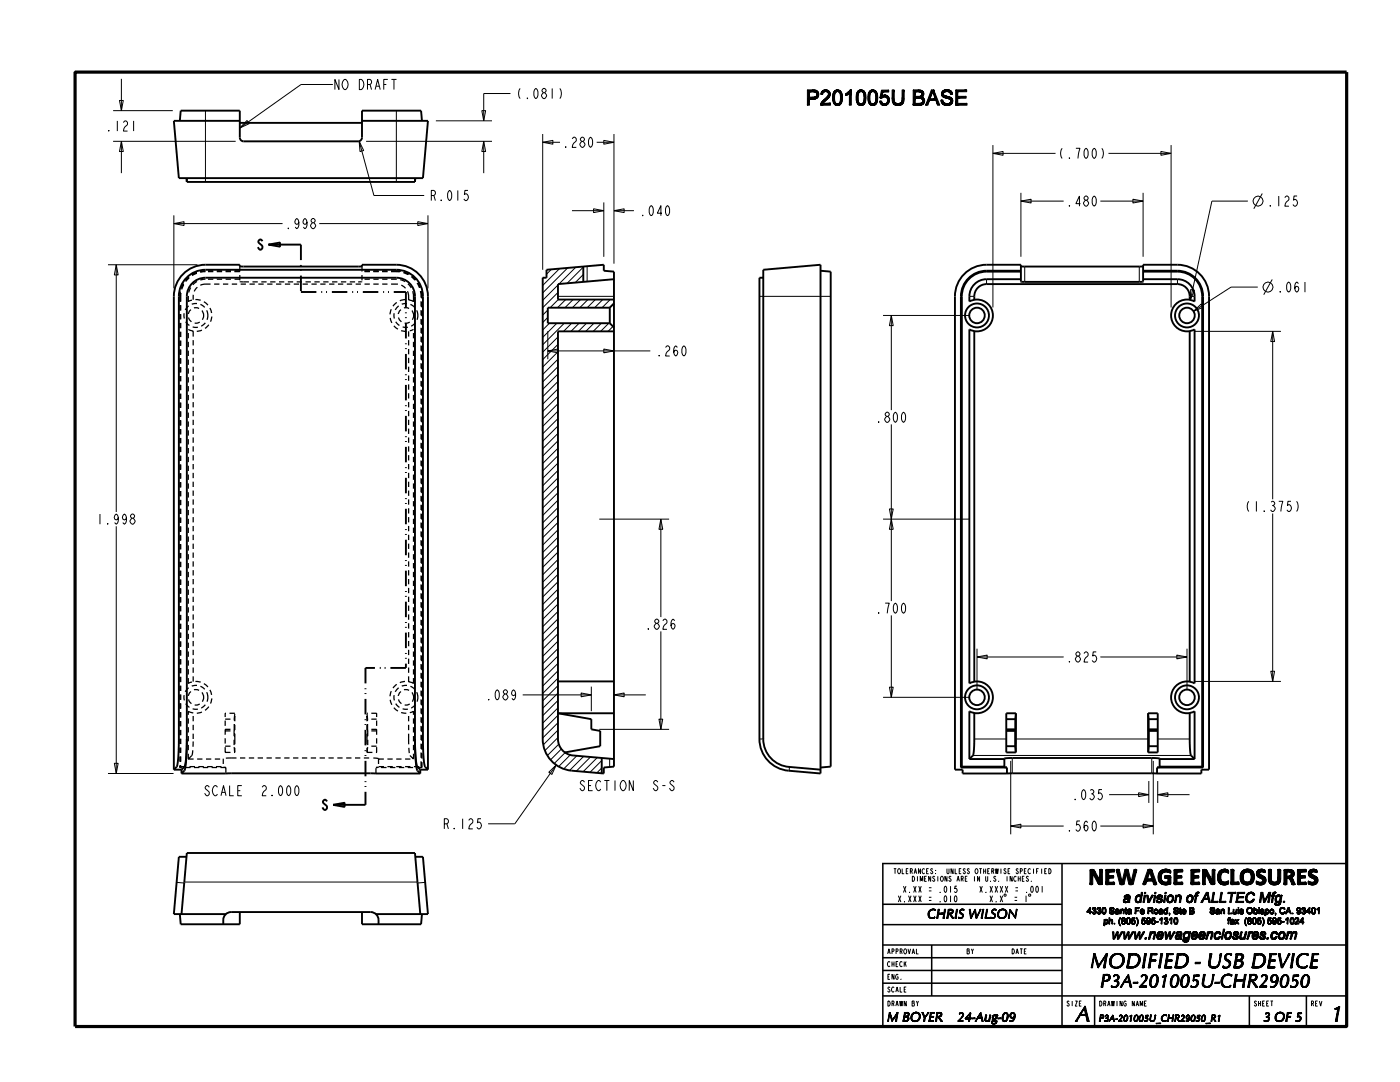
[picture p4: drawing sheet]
<svg xmlns="http://www.w3.org/2000/svg" width="279mm" height="216mm" viewBox="0 0 279 216" stroke-linecap="round" stroke-linejoin="round" font-family="sans-serif">
<g fill="none" stroke="#000" stroke-width=".38">
<path d="M35.9 24.1l.2-2h11.8v5.3a.76 .76 0 0 0 .7 .8h22.9a.76 .76 0 0 0 .7-.8v-5.3h11.8l.2 2M37.2 35.5l.1 .8M37.3 36.3h45.5M37.3 35.5v.8M47.9 24.1h-13.2l1 11.4h48.7l1-11.4h-13.2M47.9 24.5h24.3M82.8 35.5v.8M82.9 35.5l-.1 .8M52.4 48.1l-.3-.3a.46 .46 0 0 0-.5 .5l.1 .2a.99 .99 0 0 1 .7 1l-.3 .3h-.2l-.4-.5M53.6 48.8h6.5M53.6 48.8l2.3-.4v.8zM109.1 53.8l11.4-1v1.2l2 .2v98.8l-2 .1v1.2l-6.4-.5a6.4 6.4 0 0 1-5.8-6.3v-92.1h.8z"/>
<path d="M116.4 53.2v3M122.5 55.7l-11.1 1v3.1h11.1M152.3 55.4h-.7v92.1a6.4 6.4 0 0 0 5.8 6.3l6.4 .5v-101.5l-11.5 1v93.7a5.6 5.6 0 0 0 5.3 5.5M163.8 54l2 .2v98.8l-2 .1M203.7 54h-6.8a5.1 5.1 0 0 0-5.1 5.1v94M203.7 54.2h-6.8a4.9 4.9 0 0 0-4.9 4.9v93.9M203.7 55.7h-6.8a3.6 3.6 0 0 0-3.4 4.5 3.2 3.2 0 0 1 4.7 2.7 3.2 3.2 0 0 1-4.7 2.8v70.7a3.2 3.2 0 0 1 4.7 2.7 3.2 3.2 0 0 1-4.7 2.8v9.6M228.1 54h6.9a5.1 5.1 0 0 1 5.1 5.1v94M228.1 54.2h6.9a4.9 4.9 0 0 1 4.9 4.9v93.9M228.1 55.7h6.9a3.6 3.6 0 0 1 3.4 4.5 3.2 3.2 0 0 0-4.7 2.7 3.2 3.2 0 0 0 4.7 2.8M228.1 53.1h-24.4M237.4 59.8a2.57 2.57 0 0 0-2.4-3.1h-38.1a2.57 2.57 0 0 0-2.5 3.1"/>
<path d="M121.7 61.4v3.1M121.7 61.4h-12.4v3.1h12.4M121.7 64.5l.8 .8M122.5 60.6l-.8 .8M122.5 66.1h-11.1v81.4a3.3 3.3 0 0 0 3 3.2l8.1 .8M194.4 66.1v69.9M237.4 66.1v69.9M238.4 65.7v70.7a3.2 3.2 0 0 0-4.7 2.7 3.2 3.2 0 0 0 4.7 2.8v9.6M111.4 136h11.1M34.7 153.6h1.5M36.2 154.3h47.7M36.2 153.6v.7"/>
<path d="M36.8 153.8l-.6 .5M36.8 153.8h.1M37.3 147.5v-88.4a3.7 3.7 0 0 1 3.7-3.7h38.1a3.7 3.7 0 0 1 3.7 3.7v88.4M37.3 147.5l-.2 4.3-.3 2M37.3 147.5l-.3 4.8-.2 .7-.6 .6M65.3 159.9l-.3-.3a.46 .46 0 0 0-.6 .5l.1 .2a.99 .99 0 0 1 .8 1l-.3 .3h-.2l-.5-.5M82.8 147.5l.3 4.9 .2 .6 .6 .6M82.8 147.5l.2 4.1 .3 2.2M83.3 153.8h.1M83.3 153.8l.6 .5M83.9 153.6v.7M83.9 153.6h1.5"/>
<path d="M85.4 153.6l-.6-.6-.1-.5-.3-4.5v-88.9a5.3 5.3 0 0 0-5.3-5.3h-38.1a5.3 5.3 0 0 0-5.3 5.3v89.1l-.3 4.3-.1 .5-.6 .6M85.4 153.6v-94.5a6.3 6.3 0 0 0-6.3-6.3h-6.9v.3l-.7 .1h-23l-.6-.1v-.3h-6.9a6.3 6.3 0 0 0-6.3 6.3v94.5M120.1 151.2v3.1M122.5 142.3h-11.1l6.6 1.2v2l1.8 .3v3.1l-7.1 1.2M157.4 153l6.4 .6M191.8 153.1h9.2M192 153h8.4M192 153l-.2 .1M193.5 151.5h6.9M194.4 142.3l-.1 7.6-.1 .8-.7 .8M200.8 148.9h1.8M200.8 145.8h1.8"/>
<path d="M200.8 145.5h1.8M200.8 143.5h1.8M201 154.3h-8.9v-.7h-1.5v-94.5a6.3 6.3 0 0 1 6.3-6.3h6.8v3.4h.8h23.5h.1v-3.4h6.9a6.3 6.3 0 0 1 6.3 6.3v94.5h-1.5v.7h-8.9M201 153.1v1.2M201 153.1l-.6-.1v-1.6l.7-.1 28.8-.1 1.5 .2v1.7h-.5M202.6 148.9l.1 1.2M202.6 145.8v3.1M202.6 145.5v.3M202.6 143.5v2M202.7 142.3h-1.9v7.8h1.9M202.7 142.3v7.8M202.7 142.3l-.1 1.2"/>
<path d="M229.1 142.3h1.9v7.8h-1.9M229.1 142.3l.1 1.2M229.1 142.3v7.8M229.2 145.5h1.8M229.2 143.5h1.8M229.2 145.5l.1 .3M229.2 143.5v2M229.3 148.9h1.7M229.3 145.8h1.7M229.3 145.8v3.1M229.3 148.9l-.2 1.2M230.9 153.1h9.2"/>
<path d="M230.9 153.1v1.2M230.9 154.3h-29.9M231.4 153h8.5M231.4 151.5h7M237.4 142.3l.1 7.7 .2 .7 .7 .8M239.9 153l.2 .1M37.2 171h-1.5l-1 11.4h10.4M66.5 160.6l2.3-.4v.8zM66.5 160.6h6.4M82.9 171h1.5l1 11.4h-10.4M47.9 182v2.4h-11.8l-.2-2M72.2 182v2.4h11.8l.2-2"/>
<path d="M75.5 184.4a1.95 1.95 0 0 0-1-2.3l-28.4-.1a1.58 1.58 0 0 0-1.5 1.6v.8M83.9 182.4l-1.1-12.2h-45.5l-1.1 12.2"/>
<circle cx="195" cy="62.9" r="1.55"/>
<circle cx="195" cy="62.9" r="2.39"/>
<circle cx="236.9" cy="62.9" r="1.55"/>
<circle cx="236.9" cy="62.9" r="2.39"/>
<circle cx="195" cy="139.1" r="1.55"/>
<circle cx="195" cy="139.1" r="2.39"/>
<circle cx="236.9" cy="139.1" r="1.55"/>
<circle cx="236.9" cy="139.1" r="2.39"/>
</g>
<g fill="none" stroke="#000" stroke-width=".2">
<path d="M24.2 15.7v6.4M66.4 16.9h-6.3l-12.2 8.6M67.6 15.8v2.1l-.8-2.1v2.1M68.6 16l.2-.2a1.08 1.08 0 0 1 .7 1.1 1.08 1.08 0 0 1-.7 1l-.2-.2a1.33 1.33 0 0 1 0-1.7zM71.7 15.8h.4a1.27 1.27 0 0 1 0 2.1h-.4zM73.3 16.9h.5l.4-.4v-.3l-.4-.4h-.5v2.1M73.8 16.9l.4 1M74.9 17.9l.5-2.1 .5 2.1M75.1 17.2h.6M76.6 16.9h.5M77.4 15.8h-.8v2.1M78.1 15.8h1"/>
<path d="M78.6 15.8v2.1M101.9 18.7h-5.4v5.4M103.8 17.6a1.81 1.81 0 0 0 0 2.1M105.2 19.5l.1 .2zM106.7 17.8l.3-.2a1.37 1.37 0 0 1 0 2.1 1.44 1.44 0 0 1-.3-1.9zM108.3 18.7l.2-.2a.59 .59 0 0 1 .6 .6 .59 .59 0 0 1-.6 .6l-.2-.2a.53 .53 0 0 1 0-.8zM108.5 18.5l-.3-.3a.46 .46 0 0 1 .5-.6l.3 .4-.3 .5M110.2 17.6v2.1M111.7 17.6a1.81 1.81 0 0 1 0 2.1M21.7 26l.1 .2zM22.6 28.2h24.4M22.6 22.1h11.9"/>
<path d="M23.4 24.1v2.1M23.8 20h.8l-.4 2.1zM24.2 28.2v6.4M24.2 28.2l.4 2h-.8zM24.6 24.5l.3-.4h.2l.3 .4a.79 .79 0 0 1-.5 .8l-.3 .9h.8M26.7 24.1v2.1M41 22.1v14.2M49.3 24l.4 .7-1.8 .8zM71.7 28.2l.9 1.8-.8 .2zM71.7 28.2l2.9 10.8h10.1M73.1 28.2h25.1M79.1 22.1v14.2"/>
<path d="M86.1 39h.5l.3-.3v-.4l-.3-.3h-.5v2M86.6 39l.3 1M87 24.1h11.2M88 39.9l.1 .1zM89.5 38.2l.2-.2a1.37 1.37 0 0 1 0 2 1.44 1.44 0 0 1-.2-1.8zM91.4 38v2M93.4 38h-.6l-.1 .8 .2-.1a.68 .68 0 0 1 .6 .6 .68 .68 0 0 1-.6 .7l-.3-.3M96.2 22.1h.7l-.4 2zM96.5 28.2l.4 2h-.7zM96.5 28.2v6.4M108.3 26.7v27.1M108.3 28.4h3.5"/>
<path d="M108.3 28.4l2-.4v.8zM112.9 29.2l.1 .2zM114.2 27.7l.3-.3h.2l.3 .3v.4a1.86 1.86 0 0 0-.8 1.3h.8M115.9 28.4l.2-.2a.59 .59 0 0 1 .6 .6 .59 .59 0 0 1-.6 .6l-.2-.2a.53 .53 0 0 1 0-.8zM116.1 28.2l-.3-.3a.46 .46 0 0 1 .5-.5l.3 .3-.3 .5M117.7 27.5l.2-.1a1.37 1.37 0 0 1 0 2 1.44 1.44 0 0 1-.2-1.9zM119.1 28.4h3.4M120.5 28l2 .4-2 .4zM122.5 26.7v25.9M198.2 30.6l2-.4v.8zM198.2 30.6h12.5M198.2 29v32.4"/>
<path d="M203.7 38.5v12.7M212 29.6a1.81 1.81 0 0 0 0 2M213.4 31.5l.1 .1zM214.7 29.6h.8l-.4 2M216.5 29.8l.2-.2a1.37 1.37 0 0 1 0 2 1.44 1.44 0 0 1-.2-1.8zM216.6 40l-.3-.4a.46 .46 0 0 1 .6-.5l.3 .4-.3 .5M218.2 29.8l.2-.2a1.37 1.37 0 0 1 0 2 1.44 1.44 0 0 1-.2-1.8zM218.2 39.3l.2-.2a1.37 1.37 0 0 1 0 2 1.44 1.44 0 0 1-.2-1.8zM219.9 29.6a1.81 1.81 0 0 1 0 2M221.2 30.6h12.5M226.1 39.7l2 .4-2 .4zM228.1 38.5v12.7"/>
<path d="M231.7 30.2l2 .4-2 .4zM233.7 29v32.4M251.9 38.6l-1.7 3.1M255.2 39.1v2M256.4 39.5l.3-.4h.2l.3 .4a.79 .79 0 0 1-.5 .8l-.3 .8h.8M258.9 39.1h-.7l-.1 .9 .3-.2a.68 .68 0 0 1 .6 .7 .68 .68 0 0 1-.6 .6l-.4-.3M21.6 52.8h17.8M23.2 52.8v49.4M23.2 52.8l.4 2.1h-.8zM34.7 43v14.5M34.7 44.6h21.7M34.7 44.6l2-.4v.8z"/>
<path d="M57.5 45.5l.1 .1zM59.6 44.3l-.1 .3-.3 .2-.3-.2a.79 .79 0 0 1 .3-1 1.37 1.37 0 0 1 0 2l-.3-.3M61.3 44.3l-.1 .3-.3 .2-.3-.2a.79 .79 0 0 1 .3-1 1.37 1.37 0 0 1 0 2l-.3-.3M62.2 44.6l.4-.2 .4 .6-.4 .6-.4-.1-.2-.4zM62.4 44.4l-.3-.3a.46 .46 0 0 1 .5-.5l.3 .3-.3 .5M63.7 44.6h21.7M83.4 44.2l2 .4-2 .4zM85.4 43v14.5M108.4 55.4l-.1 .1M110 53.7l-.9 1M111.4 59.1h11.1M111.4 56.9l-3.1 3"/>
<path d="M111.4 58.4l-3.1 3M111.4 59.8l-1.6 1.6M111.7 53.6l-3.4 3.4M112.9 59.8l-1.6 1.6M113.3 53.5l-5 4.9M114.1 42h6.4M114.4 59.8l-1.6 1.6M114.9 53.3l-3.3 3.4M115.9 59.8l-1.7 1.6M116.4 54.8l-1.6 1.6M116.4 53.3l-3.2 3.2M117.2 53.1v3.1"/>
<path d="M117.3 59.8l-1.6 1.6M118.5 41.7l2 .3-2 .4zM118.8 59.8l-1.6 1.6M120.3 59.8l-1.6 1.6M120.5 40.4v10.8M121.8 59.8l-1.6 1.6M122.5 42h4M122.5 42l2.1-.3v.7zM128.2 42.9l.1 .2zM129.8 41.2l.2-.2a1.37 1.37 0 0 1 0 2.1 1.44 1.44 0 0 1-.2-1.9zM132.1 42.5h-.9l.7-1.5v2.1M133 41.2l.2-.2a1.37 1.37 0 0 1 0 2.1 1.44 1.44 0 0 1-.2-1.9z"/>
<path d="M151.6 59.1h14.2M191.8 59.1h.2M193.5 59.1h.9M196.9 54v.2M196.9 55.7v1M203.7 40.1l2.1-.4v.8zM203.7 40.1h8.6M204.5 53.2v3M213.4 41l.1 .1zM215.6 40.6h-.9l.7-1.5v2M216.4 40.1l.2-.1a.59 .59 0 0 1 .7 .6 .59 .59 0 0 1-.7 .5l-.2-.1a.53 .53 0 0 1 0-.9zM219.6 40.1h8.5"/>
<path d="M227.4 53.2v3M235 54v.2M235 55.7v1M237.4 59.1h1M237.6 57.8l.8 .1-.8 1.9zM239.9 59.1h.2M249 40.1h-7.1l-4.3 19.7M251 57.3h-5.3l-7.5 4.8M253.5 41l.1 .1zM253.9 55.8l-1.7 3M255.5 58.1l.1 .2zM257 56.4l.2-.1a1.37 1.37 0 0 1 0 2 1.44 1.44 0 0 1-.2-1.9z"/>
<path d="M259.1 56.6l-.3-.3a1.37 1.37 0 0 0 0 2 .67 .67 0 0 0 0-1.2l-.3 .2-.1 .3M260.4 56.3v2M109.3 70h20.5M109.3 61.9l-1 1M109.3 63.3l-1 1.1M109.3 66.1v5.6M109.3 70l2.1-.4v.8zM109.7 64.5l-1.4 1.3M111.1 64.5l-2.8 2.8M111.4 67.2l-3.1 3.1M111.4 68.7l-3.1 3.1M111.4 70.2l-3.1 3"/>
<path d="M111.4 71.7l-3.1 3M111.4 73.2l-3.1 3M111.4 74.6l-3.1 3.1M111.4 76.1l-3.1 3.1M111.4 77.6l-3.1 3M111.4 79.1l-3.1 3M112.6 64.5l-4.3 4.3M114.1 64.5l-1.6 1.6M115.6 64.5l-1.7 1.6M117.1 64.5l-1.7 1.6M118.5 64.5l-1.6 1.6M120 64.5l-1.6 1.6"/>
<path d="M120.5 69.6l2 .4-2 .4zM121.5 64.5l-1.6 1.6M122.3 65.1l-.9 1M122.5 60.5l-.9 .9M131.5 70.9l.1 .1zM132.8 69.3l.3-.3h.2l.3 .3a.79 .79 0 0 1-.5 .9l-.3 .8h.8M135.2 69.3l-.3-.3a1.37 1.37 0 0 0 0 2 .67 .67 0 0 0 0-1.1l-.3 .1-.1 .4M136.3 69.2l.2-.2a1.37 1.37 0 0 1 0 2 1.44 1.44 0 0 1-.2-1.8zM176.2 62.9h17.2M177.9 62.9v18.9M177.9 62.9l.4 2.1h-.8zM238.2 62.1l1.5-1.4 .4 .6z"/>
<path d="M238.5 66.1h17.1M254 66.1l.4 2.1h-.8zM254 66.1v33.5M111.4 80.6l-3.1 3M111.4 82l-3.1 3.1M111.4 83.5l-3.1 3.1M111.4 85l-3.1 3M111.4 86.5l-3.1 3M111.4 88l-3.1 3M111.4 89.4l-3.1 3.1M111.4 90.9l-3.1 3.1M111.4 92.4l-3.1 3"/>
<path d="M111.4 93.9l-3.1 3M111.4 95.4l-3.1 3M111.4 96.8l-3.1 3.1M111.4 98.3l-3.1 3.1M111.4 99.8l-3.1 3M175.3 84.1l.1 .2zM176.8 83.3l.4-.2 .4 .5-.4 .7-.4-.2-.2-.3zM177 83.1l-.3-.3a.46 .46 0 0 1 .5-.6l.3 .4-.3 .5M177.9 84.7v35.2M178.5 82.4l.2-.2a1.37 1.37 0 0 1 0 2.1 1.44 1.44 0 0 1-.2-1.9zM180.1 82.4l.2-.2a1.37 1.37 0 0 1 0 2.1 1.44 1.44 0 0 1-.2-1.9zM20 102.6v2"/>
<path d="M21.5 104.4l.1 .2zM23.2 105v49.3M23.6 103.2l-.1 .4-.3 .2-.3-.2a.79 .79 0 0 1 .3-1 1.37 1.37 0 0 1 0 2l-.3-.3M25.2 103.2l-.1 .4-.3 .2-.3-.2a.79 .79 0 0 1 .3-1 1.37 1.37 0 0 1 0 2l-.3-.3M26.1 103.6l.5-.2 .4 .5-.4 .7-.5-.2-.2-.3zM26.4 103.4l-.4-.3a.46 .46 0 0 1 .6-.5l.3 .3-.3 .5M111.4 101.3l-3.1 3M111.4 102.8l-3.1 3M111.4 104.2l-3.1 3.1M111.4 105.7l-3.1 3.1M111.4 107.2l-3.1 3M111.4 108.7l-3.1 3"/>
<path d="M111.4 110.2l-3.1 3M111.4 111.6l-3.1 3.1M111.4 113.1l-3.1 3.1M111.4 114.6l-3.1 3.1M111.4 116.1l-3.1 3M111.4 117.6l-3.1 3M111.4 119l-3.1 3.1M119.6 103.6h13.9M131.9 103.6v19.5M131.9 103.6l.4 2h-.8zM176.2 103.6h17.2M177.5 101.6h.8l-.4 2z"/>
<path d="M177.9 103.6l.4 2h-.8zM249.2 100a1.81 1.81 0 0 0 0 2.1M250.7 100v2.1M252.3 101.9l.1 .2zM253.7 100.2l.2-.2a.46 .46 0 0 1 .5 .5l-.3 .4a.61 .61 0 0 1 .4 .7 .61 .61 0 0 1-.6 .5l-.3-.4M253.9 100.9h.2M254 102.5v33.5M255.2 100h.8l-.4 2.1M257.6 100h-.6l-.1 .9 .2-.2a.68 .68 0 0 1 .6 .7 .68 .68 0 0 1-.6 .7l-.3-.4M258.8 100a1.81 1.81 0 0 1 0 2.1M97.5 139.5l.1 .2zM99 137.8l.2-.2a1.37 1.37 0 0 1 0 2.1 1.44 1.44 0 0 1-.2-1.9z"/>
<path d="M100.6 138.7l.4-.2 .4 .5-.4 .7-.4-.2-.2-.3zM100.8 138.5l-.3-.4a.46 .46 0 0 1 .5-.5l.3 .4-.3 .5M102.9 138.3l-.1 .4-.3 .1-.3-.1a.79 .79 0 0 1 .3-1.1 1.37 1.37 0 0 1 0 2.1l-.3-.4M104.3 138.7h13.7M111.4 120.5l-3.1 3.1M111.4 122l-3.1 3.1M111.4 123.5l-3.1 3M111.4 125l-3.1 3M111.4 126.4l-3.1 3.1M111.4 127.9l-3.1 3.1M111.4 129.4l-3.1 3.1M111.4 130.9l-3.1 3"/>
<path d="M111.4 132.4l-3.1 3M111.4 133.8l-3.1 3.1M111.4 135.3l-3.1 3.1M111.4 136.8l-3.1 3.1M111.4 138.3l-3.1 3M111.4 139.8l-3.1 3M116 138.3l2 .4-2 .3zM118 137v4.9M122.5 138.7l2.1-.4v.7zM122.5 138.7h6.4M129.3 125.4l.1 .2zM130.8 124.6l.4-.2 .4 .5-.4 .7-.4-.2-.2-.3z"/>
<path d="M131 124.4l-.3-.3a.46 .46 0 0 1 .5-.6l.3 .4-.3 .5M131.9 126v19.5M132.3 123.9l.3-.4h.2l.3 .4a.79 .79 0 0 1-.5 .8l-.3 .9h.8M134.6 123.9l-.3-.4a1.37 1.37 0 0 0 0 2.1 .67 .67 0 0 0 0-1.2l-.3 .2-.1 .3M175.3 122.2l.1 .2zM176.2 139.1h17.2M176.7 120.3h.8l-.4 2.1M177.5 137.1h.8l-.4 2zM177.9 122.8v16.3M178.5 120.5l.2-.2a1.37 1.37 0 0 1 0 2.1 1.44 1.44 0 0 1-.2-1.9zM180.1 120.5l.2-.2a1.37 1.37 0 0 1 0 2.1 1.44 1.44 0 0 1-.2-1.9zM195 131.1l2-.4v.8z"/>
<path d="M195 131.1h17.3M195 129.4v8.2M213.4 131.9l.1 .2zM214.8 131.1l.2-.2a.59 .59 0 0 1 .6 .6 .59 .59 0 0 1-.6 .6l-.2-.2a.53 .53 0 0 1 0-.8zM215 130.9l-.3-.3a.46 .46 0 0 1 .5-.5l.3 .3-.3 .5M216.3 130.4l.3-.3h.3l.3 .3v.4a1.86 1.86 0 0 0-.9 1.3h.9M218.8 130.1h-.6l-.1 .8 .2-.1a.68 .68 0 0 1 .6 .6 .68 .68 0 0 1-.6 .7l-.3-.3M219.6 131.1h17.3M234.9 130.7l2 .4-2 .4zM236.9 129.4v8.2M238.5 136h17.1M253.6 133.9h.8l-.4 2.1z"/>
<path d="M21.6 154.3h13M22.8 152.3h.8l-.4 2zM41.8 157.1l-.3-.3a.46 .46 0 0 0-.6 .5l.4 .3a.6 .6 0 0 1 .5 .6 .6 .6 0 0 1-.5 .6l-.5-.5M43.4 157.1l-.3-.3a1.07 1.07 0 0 0-.8 1 1.07 1.07 0 0 0 .8 1l.3-.4M44.1 158.8l.5-2 .5 2M44.3 158.1h.6M45.8 156.8v2h.8M47.5 157.8h.5M48.3 156.8h-.8v2h.8M52.3 157.1l.3-.3h.2l.3 .3a.79 .79 0 0 1-.5 .8l-.3 .9h.8M54.3 158.6l.1 .2zM55.8 156.9l.2-.1a1.37 1.37 0 0 1 0 2 1.44 1.44 0 0 1-.2-1.9z"/>
<path d="M57.4 156.9l.2-.1a1.37 1.37 0 0 1 0 2 1.44 1.44 0 0 1-.2-1.9zM59 156.9l.2-.1a1.37 1.37 0 0 1 0 2 1.44 1.44 0 0 1-.2-1.9zM109.5 154.1l1.5-1.5-.9 1.9zM111 152.6l-8.3 11.8h-5.3M111.4 141.2l-3.1 3.1M111.4 142.7l-3.1 3.1M111.4 144.2l-3.1 3.1M111.4 145.7l-3 2.9M111.4 147.2l-2.7 2.6M111.5 148.5l-2.3 2.3M112 149.5l-2.1 2.1M112.8 150.2l-2.2 2.2"/>
<path d="M113.8 150.6l-2.3 2.4M115.1 150.8l-2.6 2.6M116.5 150.9l-2.8 2.8M116.6 156.1l-.3-.4a.46 .46 0 0 0-.5 .5l.3 .4a.6 .6 0 0 1 .5 .6 .6 .6 0 0 1-.5 .6l-.4-.5M117.5 156.8h.5M117.8 151l-2.8 2.9M118.3 155.7h-.8v2.1h.8M119.2 151.2l-2.8 2.8M119.6 145.5h13.9M119.9 156.1l-.3-.4a1.07 1.07 0 0 0-.8 1.1 1.07 1.07 0 0 0 .8 1l.3-.4M120.1 151.8l-2.3 2.3M120.1 153.2l-1 1"/>
<path d="M120.6 155.7h1M121.1 155.7v2.1M121.7 151.4v1.6M122.7 155.7v2.1M124.1 155.9l.2-.2a1.08 1.08 0 0 1 .7 1.1 1.08 1.08 0 0 1-.7 1 1.29 1.29 0 0 1-.2-1.9zM126.4 155.7v2.1l-.8-2.1v2.1M131.3 156.1l-.3-.4a.46 .46 0 0 0-.5 .5l.3 .4a.6 .6 0 0 1 .5 .6 .6 .6 0 0 1-.5 .6l-.4-.5M131.5 143.5h.8l-.4 2zM132.2 156.8h.6M134.5 156.1l-.3-.4a.46 .46 0 0 0-.5 .5l.3 .4a.6 .6 0 0 1 .5 .6 .6 .6 0 0 1-.5 .6l-.4-.5M151.6 147.5h.7M157.6 153l-.1 .8"/>
<path d="M194.2 150.7h43.5M194.4 147.5h6.4M201.7 151.8v14.7M202 151.2v3.1M202.7 147.5h26.4M214.5 159.4l.1 .2zM216.1 157.7l.2-.1a1.37 1.37 0 0 1 0 2 1.44 1.44 0 0 1-.2-1.9zM217.6 157.7l.2-.1a.46 .46 0 0 1 .5 .5l-.3 .3a.61 .61 0 0 1 .4 .7 .61 .61 0 0 1-.6 .5l-.3-.4M217.8 158.4h.2M219.9 157.6h-.6l-.1 .8 .2-.2a.68 .68 0 0 1 .6 .7 .68 .68 0 0 1-.6 .7l-.3-.4M221.3 158.6h8M227.2 158.2l2.1 .4-2.1 .3z"/>
<path d="M229.3 155.8v4.4M229.9 151.2v3.1M230.2 151.8v14.7M231 158.6l2.1-.4v.7zM231 158.6h6.4M231 155.8v4.4M231 147.5h6.4M35.2 176.1l1.6 .1M36.8 176h46.5M84.9 176.1l-1.6 .1M88.7 164.4h.5l.3-.4v-.3l-.3-.3h-.5v2M89.2 164.4l.3 1"/>
<path d="M90.6 165.2l.1 .2zM92.3 163.4v2M93.6 163.7l.3-.3h.2l.3 .3a.79 .79 0 0 1-.5 .8l-.3 .9h.8M96 163.4h-.6l-.1 .8 .2-.2a.68 .68 0 0 1 .6 .7 .68 .68 0 0 1-.6 .7l-.3-.3M178.4 173.3h.5M178.6 173.3v1M179.3 173.4l.1-.1a.54 .54 0 0 1 .3 .5 .54 .54 0 0 1-.3 .5l-.3-.5zM179.3 178.7l.5 1.3M179.8 178.7l-.5 1.3M180 173.3v1h.5M180.3 176.8l.5 1.3M180.5 179.9l.1 .1z"/>
<path d="M180.8 176.8l-.5 1.3M180.9 173.8h.2M181.3 173.3h-.4v1h.4M181.3 178.7l.5 1.3M181.5 178l.1 .1zM181.7 173.8l.4-.1-.2-.4h-.2v1M181.8 178.7l-.5 1.3M181.9 173.8l.2 .5M182.1 174.8a.51 .51 0 0 1 .4 .6 .51 .51 0 0 1-.4 .5zM182.3 176.8l.5 1.3M182.3 178.7l.5 1.3M182.4 174.3l.3-1 .2 1"/>
<path d="M182.5 174h.3M182.8 176.8l-.5 1.3M182.8 178.7l-.5 1.3M183.1 174.8v1.1M183.3 176.8l.6 1.3M183.3 178.7l.6 1.3M183.7 175.9v-1.1l.2 .9 .3-.9v1.1M183.7 173.3v1l-.4-1v1M183.9 176.8l-.6 1.3M183.9 178.7l-.6 1.3M184.5 173.5l-.1-.2a.54 .54 0 0 0-.4 .5 .54 .54 0 0 0 .4 .5l.1-.1M184.5 175.4h.3"/>
<path d="M184.9 173.8h.3M184.9 174.8h-.4v1.1h.4M185.3 173.3h-.4v1h.4M185.4 177.8h.5M185.4 177.1h.5M185.4 179.7h.5M185.4 179h.5M185.7 174.8v1.1l-.4-1.1v1.1M186.1 173.5l-.1-.2-.3 .2 .4 .5v.3h-.2l-.2-.2M186.5 175l-.1-.2-.3 .2 .4 .5v.3l-.2 .1-.2-.3M186.8 174.3h.1M186.8 173.7h.1"/>
<path d="M187.2 174.8v1.1M187.6 178l.1 .1zM187.6 179.9l.1 .1zM187.8 174.9l.1-.1a.54 .54 0 0 1 .4 .6 .54 .54 0 0 1-.4 .5l-.2-.5zM188.6 176.9l.1-.1 .2 .4v.7l-.2 .2-.3-.4zM188.6 178.8l.1-.1 .2 .4v.7l-.2 .2-.3-.4zM189 173.3v.9l.1 .1 .3-.1v-.9M189 174.8v1.1l-.4-1.1v1.1M189.7 176.8v1.3M189.7 178.7v1.3M189.8 175l-.2-.2-.2 .2 .4 .5v.3l-.3 .1-.2-.3M190.2 173.3v1l-.4-1v1"/>
<path d="M190.6 178.8l.1-.1 .3 .4-.1 .7-.2 .2-.2-.4zM190.6 173.3v1h.4M191 176.8h-.4l-.1 .5 .2-.1a.43 .43 0 0 1 .3 .5 .43 .43 0 0 1-.3 .4l-.2-.2M191 175.9l.2-1.1 .3 1.1M191.1 175.5h.3M191.4 173.8h.3M191.8 173.3h-.4v1h.4M191.8 175.4l.4-.2-.1-.4h-.3v1.1M192.1 175.4l.1 .5M192.6 173.5l-.1-.2-.3 .2 .4 .5v.3h-.2l-.2-.2M192.6 175.4h.3M193.1 174.8h-.5v1.1h.5"/>
<path d="M193.5 173.5l-.2-.2-.2 .2 .4 .5-.1 .3h-.2l-.2-.2M194.5 174.8v1.1M194.7 173.4l.1-.1a.54 .54 0 0 1 .4 .5 .54 .54 0 0 1-.4 .5l-.2-.5zM195.4 173.3h.5M195.5 174.8v1.1l-.4-1.1v1.1M195.5 176.8l.5 1.3M195.7 173.3v1M196 176.8l-.5 1.3M196.3 173.8h.4M196.3 173.3v1M196.7 173.3v1M196.7 174.8v.9l.2 .2 .2-.2v-.9"/>
<path d="M196.7 178l.1 .1zM197.1 173.8h.3M197.5 173.3h-.4v1h.4M197.6 176.8l.5 1.3M197.6 178.7l.5 1.3M197.7 175.9h.1M197.9 173.8l.4-.1-.1-.4h-.3v1M198.1 176.8l-.5 1.3M198.1 178.7l-.5 1.3M198.2 173.8l.1 .5M198.6 176.8l.5 1.3M198.6 173.3l.2 1 .1-1 .2 1 .1-1"/>
<path d="M198.7 175l-.1-.2-.3 .2 .4 .5v.3l-.2 .1-.2-.3M198.8 179.9v.1zM199.1 176.8l-.5 1.3M199.4 175.9h.1M199.6 176.8l.5 1.3M199.6 178.7l.5 1.3M199.8 173.3v1M200.1 176.8l-.5 1.3M200.1 178.7l-.5 1.3M200.5 178.4l.3 .1-.1 .3-.3-.1zM200.6 176.8l.5 1.3M200.8 173.5l-.3-.2a.41 .41 0 0 0-.1 .4 .41 .41 0 0 0 .4 .3l-.2 .3-.3-.2"/>
<path d="M201 174.8v1.1M201.1 176.8l-.5 1.3M201.2 173.8h.2M201.6 173.3h-.4v1h.4M201.7 164.8h10.6M201.7 164.8l2-.3v.7zM202 174.8v1.1l-.4-1.1v1.1M202.5 179.7h.5M202.5 179h.5M202.7 177.8h.5M202.7 177.1h.5M202.8 175l-.1-.2a.54 .54 0 0 0-.4 .6 .54 .54 0 0 0 .4 .5l.1-.2"/>
<path d="M203.2 173.5l-.1-.2-.3 .2 .4 .5v.3h-.2l-.2-.2M203.2 175.4h.4M203.2 174.8v1.1M203.6 173.8l.4-.1-.1-.4h-.3v1M203.6 174.8v1.1M204 175.4h.3M204.4 173.8h.3M204.4 174.8h-.4v1.1h.4M204.8 178.7v1.3M204.8 173.3h-.4v1h.4M204.9 178v.1zM205.2 175l-.1-.2-.3 .2 .4 .5v.3l-.2 .1-.2-.3"/>
<path d="M205.4 178.4l.3 .1-.1 .3-.3-.1zM205.7 173.5l-.2-.2a.54 .54 0 0 0-.4 .5 .54 .54 0 0 0 .4 .5l.2-.1M205.9 175.9h.1M205.8 176.9l.2-.1 .2 .4-.1 .7-.1 .2-.3-.4zM206.3 173.3v1M206.8 176.9l.2-.1 .2 .4v.7l-.2 .2-.3-.4zM206.9 173.8h.2M207.3 173.3h-.4v1M207.9 173.3v1M208 176.8v1.3M208.5 173.8h.2M208.9 173.3h-.4v1h.4"/>
<path d="M209.3 173.3a.51 .51 0 0 1 .5 .5 .51 .51 0 0 1-.5 .5zM213.4 165.7l.1 .1zM215.5 163.8h-.6l-.1 .9 .2-.2a.68 .68 0 0 1 .6 .7 .68 .68 0 0 1-.6 .6l-.3-.3M217.1 164.2l-.4-.4a1.37 1.37 0 0 0 0 2 .67 .67 0 0 0 0-1.1l-.3 .1-.1 .4M218.2 164l.2-.2a1.37 1.37 0 0 1 0 2 1.44 1.44 0 0 1-.2-1.8zM219.6 164.8h10.6M228.1 164.5l2.1 .3-2.1 .4zM177.2 190.3l.2-1 .3 1M177.2 194.9h.3M177.2 199.7a.51 .51 0 0 1 .5 .5 .51 .51 0 0 1-.5 .6zM177.3 190h.3M177.6 192l-.1-.1a.54 .54 0 0 0-.4 .5 .54 .54 0 0 0 .4 .5l.1-.2"/>
<path d="M177.6 194.4h-.4v1h.4M177.6 197.1l-.1-.2-.3 .2 .4 .5v.3l-.2 .1-.2-.3M178 189.8l.4-.1-.1-.4h-.3v1M178 191.9v1M178 192.4h.4M178.4 194.4v1l-.4-1v1M178.4 191.9v1M178.4 197.1l-.1-.2a.54 .54 0 0 0-.4 .6 .54 .54 0 0 0 .4 .5l.1-.2M178.8 198l.2-1.1 .3 1.1M178.8 189.8l.4-.1-.1-.4h-.3v1M178.8 192.4h.3M178.9 197.6h.3"/>
<path d="M179.2 191.9h-.4v1h.4M179.2 194.6l-.1-.2a.54 .54 0 0 0-.4 .5 .54 .54 0 0 0 .4 .5l.1-.5h-.2M179.5 199.7l.2 1.1 .1-1.1 .2 1.1 .1-1.1M179.6 189.8l.4-.1-.1-.4h-.3v1M179.6 196.9v1.1h.4M179.8 195.4h.1M179.9 189.8l.1 .5M180 192l-.1-.1a.54 .54 0 0 0-.4 .5 .54 .54 0 0 0 .4 .5l.1-.2M180.5 191.9v1M180.5 197.5h.2M180.5 189.4l.1-.1a.54 .54 0 0 1 .4 .5 .54 .54 0 0 1-.4 .5l-.2-.5zM180.7 192.2l.2 .7"/>
<path d="M180.9 191.9l-.4 .6M180.9 196.9h-.4v1.1h.4M180.9 199.7v1.1l-.4-1.1v1.1M181.2 189.3l.3 1 .2-1M182 190.3l.3-1 .2 1M182 199.7l.4 .1v1h-.4zM182.1 190h.3M182.9 189.3v1h.4M182.9 199.7l.2 1.1M183.3 199.7l-.2 .5M193 189.3l.4 .1v.9h-.4zM193 189.7h.4"/>
<path d="M193.9 189.3l.2 1M194.3 189.3l-.2 .5M202 189.3a.51 .51 0 0 1 .5 .5 .51 .51 0 0 1-.5 .5zM202.8 190.3l.2-1 .3 1M202.9 190h.3M203.6 189.3h.5M203.8 189.3v1M204.4 189.8h.3M204.8 189.3h-.4v1h.4M213.4 199.9l-.2-.2-.2 .2 .4 .5-.1 .3-.2 .1-.2-.3M214 199.7v1.1M214.6 199.7h.4l-.4 1.1h.4"/>
<path d="M215.8 199.7h-.4v1.1h.4M219.5 199.7a.51 .51 0 0 1 .4 .5 .51 .51 0 0 1-.4 .6zM221.8 199.7l.2 1.1 .1-1.1 .2 1.1 .1-1.1M222.9 199.7v1.1M223.9 199.7v1.1l-.4-1.1v1.1M224.8 199.9l-.2-.2a.54 .54 0 0 0-.4 .5 .54 .54 0 0 0 .4 .6l.2-.6h-.3M226.4 199.7v1.1l-.4-1.1v1.1M228.8 199.7h-.4v1.1h.4M250.8 199.9l-.2-.2-.2 .2 .4 .5-.1 .3-.2 .1-.2-.3M251.2 199.7v1.1M251.6 199.7v1.1M252.4 199.7h-.4v1.1h.4"/>
<path d="M253.2 199.7h-.4v1.1h.4M253.6 199.7h.5M253.8 199.7v1.1M263 199.7h-.5v1.1h.5M263.3 199.7l.3 1.1 .2-1.1M178 200.2l.4-.1-.1-.4h-.3v1.1M178.3 200.2l.1 .6M178.8 200.8l.2-1.1 .3 1.1M178.9 200.4h.3M182 200.2h.4M215.4 200.2h.3M220.3 200.2l.4-.1-.2-.4h-.2v1.1"/>
<path d="M220.5 200.2l.2 .6M221 200.8l.3-1.1 .3 1.1M221.1 200.4h.3M226.7 200.8l.3-1.1 .2 1.1M226.8 200.4h.3M227.5 200.8v-1.1l.3 .9 .3-.9v1.1M228.4 200.2h.3M251.2 200.2h.4M252 200.2h.2M252.8 200.2h.2M261.7 200.2l.4-.1-.1-.4h-.3v1.1M262 200.2l.1 .6"/>
<path d="M262.5 200.2h.3"/>
<circle cx="251.1" cy="40.1" r="1"/>
<circle cx="253" cy="57.3" r="1"/>
</g>
<g fill="none" stroke="#000" stroke-width=".3">
<path d="M176 172.3h93M176.2 172.3v32.5M211.9 172.3v32.5M268.8 172.3v32.5M176.2 198.7h92.6M176.2 196.2h35.7M176.2 191.1h35.7M176.2 188.6h92.6M176.2 180.4h35.7M176.2 193.6h35.7M176.2 184.5h35.7M185.9 188.6v10.1"/>
<path d="M218.5 198.7v6.1M249.3 198.7v6.1M260.7 198.7v6.1M176 204.8h93"/>
</g>
<g fill="#000" stroke="#000" stroke-width=".2">
<path d="M161.1 17.9h1.1l-.7 .4zM161.5 19.4h.8l-.8 .3zM161.5 19.4l-.4 1.6zM161.5 18.3v1.1l-.4 1.6zM161.1 17.9l.4 .4-.4 2.7zM161.5 18.3l.9-.3zM161.5 18.3h1.7zM161.5 19.7h1.2zM161.5 19.7l1-.3zM161.5 18.3l1-.3zM162.3 18.3h.9zM162.3 19.7h.4z"/>
<path d="M162.4 19.7h.3zM162.5 19.4l.8-.1zM162.5 19.4l.8-.1-.1 .2zM161.5 19.7l1-.3 .7 .1zM162.4 18.3h.8zM161.5 18.3l1.1-.3zM162.5 18.3h.7zM162.6 18.3h.7zM161.5 18.3l1.2-.3zM161.5 18.3l1.3-.3zM162.7 19.3l.6-.1zM162.7 19.3l.6-.1v.1z"/>
<path d="M162.7 18.4l.6-.1zM162.8 18.4h.5zM161.5 18.3l1.4-.3zM161.5 19.7h1.3zM162.9 18.5h.4zM163 19.1l.4-.1-.5 .2zM162.9 19.2l.5-.2-.1 .2zM161.5 19.7h1.4zM161.5 18.3l1.5-.2zM162.9 18.6l.4-.1 .1 .1zM163 18.7l.4-.1v.1zM163 18.8h.4z"/>
<path d="M163 18.8h.4l-.4 .2zM163 19l.4-.2v.2zM161.5 18.3l1.6-.2zM161.5 19.7l1.5-.1zM161.5 18.3l1.6-.1zM161.5 19.7l1.6-.2zM161.5 19.7l1.7-.2zM162.6 19.4l.7-.1zM162.8 19.3l.5-.1zM162.9 18.6h.5zM163 18.7h.4zM163 19h.4z"/>
<path d="M163.8 18.8l.4-.1v.2zM163.8 18.6h.4v.1zM163.9 18.5l.4-.1zM164 18.3h.6zM164.1 18.2l1.2-.1 .1 .1zM163.8 18.6l.4 .1-.4 .1zM164.2 18.1h1.1zM163.8 18.6l.5-.1zM163.9 18.5h.4l-.5 .1zM164.3 20l.7-.1-.2 .1zM164.4 18h.8zM163.9 18.5l.5-.1z"/>
<path d="M164.5 19.9l.7-.2-.2 .2zM163.9 18.5l.6-.2zM164 18.3h.5l-.6 .2zM164.6 18h.4zM164.6 19.7l.7-.1zM164.6 19.7l.7-.1-.1 .1zM164 18.3h.8zM164.8 19.6l.6-.1zM164.8 18.3l.6-.1zM164.9 19.5l.6-.1-.1 .1zM164.4 18h.6zM165 19.4l.5-.1z"/>
<path d="M164.9 18.3l.5-.1zM165 18.3l.4-.1 .2 .1zM164.3 20l.7-.1zM165.1 19.3l.5-.1zM164.2 18.1l1-.1zM165.2 19.2l.4-.1zM165.1 18.3h.5zM165.2 18.4l.4-.1 .1 .2zM164.5 19.9l.7-.2zM165.3 19h.4l-.5 .1zM165.2 19.1l.5-.1-.1 .1zM165.2 18.5h.5z"/>
<path d="M165.3 18.6l.4-.1v.1zM164.1 18.2l1.2-.1zM165.3 18.9l.4-.1v.2zM164.7 19.7l.6-.1zM165.3 18.7l.4-.1-.4 .2zM165.3 18.8l.4-.2v.2zM164 18.3l1.4-.1zM164.1 18.2h1.3l-1.4 .1zM164.9 19.5l.6-.1zM165 19.3h.5zM165 18.3h.6zM165.2 19.2h.4z"/>
<path d="M165.2 19.1h.4l-.4 .1zM165.2 18.4l.5 .1zM165.3 18.6h.4zM165.3 18.9l.4 .1zM165.3 18.8h.4l-.4 .1zM166.2 19.3l.4-.1v.1zM166.2 19.5l.4-.2v.2zM166.2 19.7h.4v.1zM166.2 19.9l.4-.1v.2zM166.2 19l.4-.1v.1zM166.2 18.8h.4v.1zM166.3 18.6h.4z"/>
<path d="M166.3 18.5l.5-.1zM166.4 18.3h.5zM166.2 19.3h.4l-.4 .2zM166.2 19.7l.4-.2v.2zM166.2 19.5h.4l-.4 .2zM166.2 19.7l.4 .1-.4 .1zM166.2 19.3l.4-.3v.2zM166.2 19h.4l-.4 .3zM166.2 19.9l.4 .1-.4 .1zM166.6 18.1l1.2 .1zM166.2 18.8l.4 .1-.4 .1zM166.2 18.8l.4-.2z"/>
<path d="M166.3 18.6h.3l-.4 .2zM166.7 18.1h.9zM166.3 18.6l.4-.1zM166.3 18.5h.4l-.4 .1zM166.4 18.3l.4 .1-.5 .1zM166.8 18h.6zM167 18h.3zM166.4 18.3h.6zM166.5 18.2h1.3zM167.1 18.3h.7zM166.4 18.3h.7zM166.5 18.2l.6 .1h-.7z"/>
<path d="M166.8 18h.5zM166.7 18.1l.8-.1zM166.7 18.1l.7-.1zM167.3 18.3h.5zM167.4 18.3h.5zM167.5 18.4l.4-.1v.1zM166.6 18.1h1.1zM166.6 18.1h1zM167.6 18.5h.4zM167.6 18.6l.4-.1zM167.6 18.7l.4-.2v.2zM167.7 18.8l.3-.1 .1 .1z"/>
<path d="M167.7 18.9l.4-.1v.1zM167.7 19l.4-.1v.2zM167.7 19.2l.4-.1v.2zM167.7 19.7l.4-.2v.2zM167.7 19.8l.4-.1v.3zM167.7 19.3h.4l-.3 .2zM167.8 19.5l.3-.2v.2zM167.5 18.4h.4zM167.6 18.7h.4l-.3 .1zM167.7 18.8h.4l-.4 .1zM167.7 18.9h.4l-.4 .1zM167.7 19.8l.4 .2h-.4z"/>
<path d="M167.7 19l.4 .1-.4 .1zM167.7 19.2l.4 .1h-.4zM167.7 19.7h.4l-.4 .1zM167.8 19.5h.3l-.4 .2zM168.8 18.7l.7-.1zM168.8 18.7l.7-.1-.1 .2zM169.1 18.6l.8-.7zM168.8 19.1l.4-.2zM169.2 18.5l.7-.6zM169.3 18.3l.6-.4zM168.8 19.1l.6-.3zM168.8 18.7l.6 .1-.6 .3z"/>
<path d="M169.5 18.1l.4-.2-.5 .4zM168.9 18.6h.6zM169.6 18.1l.3-.2-.4 .2zM169.1 18.6l.8-.7-.4 .7zM169.6 17.9h.3l-.3 .2zM170.9 19.3l.4-.1v.1zM170.9 19.5l.4-.2v.2zM170.9 19.7h.4v.1zM170.9 19.9l.4-.1v.2zM170.9 19l.4-.1v.1zM170.9 18.8h.4v.1zM171 18.6h.4z"/>
<path d="M171 18.5l.5-.1zM171.1 18.3h.5zM170.9 19.3h.4l-.4 .2zM170.9 19.7l.4-.2v.2zM170.9 19.5h.4l-.4 .2zM170.9 19.7l.4 .1-.4 .1zM170.9 19.3l.4-.3v.2zM170.9 19h.4l-.4 .3zM170.9 19.9l.4 .1-.4 .1zM171.3 18.1l1.1 .1zM170.9 18.8l.4 .1-.4 .1zM170.9 18.8l.4-.2z"/>
<path d="M171 18.6h.3l-.4 .2zM171.4 18.1h.9zM171 18.6l.4-.1zM171 18.5h.4l-.4 .1zM171.1 18.3l.4 .1-.5 .1zM171.5 18h.6zM171.7 18h.3zM171.1 18.3h.6zM171.2 18.2h1.2zM171.8 18.3h.7zM171.1 18.3h.7zM171.2 18.2l.6 .1h-.7z"/>
<path d="M171.5 18h.5zM171.4 18.1l.8-.1zM171.4 18.1l.7-.1zM172 18.3h.5zM172.1 18.3h.5zM172.2 18.4l.4-.1v.1zM171.3 18.1h1.1zM171.3 18.1h1zM172.3 18.5h.4zM172.3 18.6l.4-.1zM172.3 18.7l.4-.2v.2zM172.4 18.8l.3-.1 .1 .1z"/>
<path d="M172.4 18.9l.4-.1v.1zM172.4 19l.4-.1v.2zM172.4 19.2l.4-.1v.2zM172.4 19.7l.4-.2v.2zM172.4 19.8l.4-.1v.3zM172.4 19.3h.4l-.4 .2zM172.4 19.5l.4-.2v.2zM172.2 18.4h.4zM172.3 18.7h.4l-.3 .1zM172.4 18.8h.4l-.4 .1zM172.4 18.9h.4l-.4 .1zM172.4 19.8l.4 .2h-.4z"/>
<path d="M172.4 19l.4 .1-.4 .1zM172.4 19.2l.4 .1h-.4zM172.4 19.7h.4l-.4 .1zM172.4 19.5h.4l-.4 .2zM173.2 19.3l.4-.1v.1zM173.2 19.5l.4-.2v.2zM173.2 19.7h.4v.1zM173.2 19.9l.4-.1v.2zM173.2 19l.4-.1v.1zM173.3 18.8h.4l-.1 .1zM173.3 18.6h.4zM173.4 18.5l.4-.1z"/>
<path d="M173.4 18.3h.6zM173.2 19.3h.4l-.4 .2zM173.2 19.7l.4-.2v.2zM173.2 19.5h.4l-.4 .2zM173.2 19.7l.4 .1-.4 .1zM173.2 19.3l.4-.3v.2zM173.2 19h.4l-.4 .3zM173.2 19.9l.4 .1-.4 .1zM173.6 18.1l1.2 .1zM173.3 18.8l.3 .1-.4 .1zM173.3 18.8l.4-.2zM173.3 18.6h.4l-.4 .2z"/>
<path d="M173.8 18.1h.8zM173.3 18.6l.5-.1zM173.4 18.5h.4l-.5 .1zM173.4 18.3l.4 .1-.4 .1zM173.9 18h.5zM174 18h.3zM173.5 18.2h1.3zM174.2 18.3h.7zM173.4 18.3h.8zM173.5 18.2l.7 .1h-.8zM173.9 18h.4zM173.8 18.1l.7-.1z"/>
<path d="M173.8 18.1l.6-.1zM174.3 18.3h.6zM174.4 18.3h.5zM174.5 18.4l.4-.1 .1 .1zM173.6 18.1h1.1zM173.6 18.1h1zM174.6 18.5h.4zM174.7 18.6l.3-.1zM174.7 18.7l.3-.2 .1 .2zM174.7 18.8l.4-.1v.1zM174.7 18.9l.4-.1v.1zM174.7 19l.4-.1 .1 .2z"/>
<path d="M174.8 19.2l.4-.1v.2zM174.8 19.7l.4-.2v.2zM174.8 19.8l.4-.1-.1 .3zM174.8 19.3h.4l-.4 .2zM174.8 19.5l.4-.2v.2zM174.5 18.4h.5zM174.7 18.7h.4l-.4 .1zM174.7 18.8h.4l-.4 .1zM174.7 18.9h.4l-.4 .1zM174.8 19.8l.3 .2h-.4zM174.7 19l.5 .1-.4 .1zM174.8 19.2l.4 .1h-.4z"/>
<path d="M174.8 19.7h.4l-.4 .1zM174.8 19.5h.4l-.4 .2zM175.6 19.5h.5zM175.9 18h1.5l-1.2 .4zM176 19.2l1.1-.1 .2 .2zM176 19.2l1.3 .1h-.8zM176 19.2l.5 .1zM175.6 19.5l.4-.3 .3 .1zM176.2 19.1h.9zM176.2 18.4l1.2-.4v.4zM175.6 19.5l.6-.1zM176.2 18.4l-.2 .8-.4 .3z"/>
<path d="M175.9 18l.3 .4-.6 1.1zM175.6 19.5l.7-.1zM176.3 19h.7zM176.3 19.3h.2zM175.6 19.5l.7-.2zM176.4 19h.4zM176.5 19.3h.8zM176.3 19h.5zM176.6 19.3h.7zM176.8 19.4l.5-.1 .1 .1zM176.2 19.1l.8-.1zM176.9 19.4h.5z"/>
<path d="M177 19.5l.4-.1 .1 .2zM176 19.2l1.1-.1zM177 19.6h.5l-.4 .1zM177.1 19.7l.4-.1v.1zM177.1 19.9l.4-.2v.3zM176.8 19.4h.6zM177 19.5l.5 .1h-.5zM177.1 19.7h.4l-.4 .2zM177.1 19.9l.4 .1h-.4zM178.5 17.9v1.8h-.5zM178 19.9h.5v.1zM178 17.9h.5l-.5 1.8z"/>
<path d="M178 19.9l.5-.2v.2zM178 19.7h.5l-.5 .2zM180 19.8l.4-.1v.2zM180.4 17.9v1.8h-.4zM180 19.8l.4 .1-.4 .1zM180 17.9h.4l-.4 1.8zM180 19.7h.4l-.4 .1zM182.2 17.9h1.2l-.7 .4zM182.7 19.6v1l-.5 .4zM182.7 19.2h.6l-.6 .4zM182.7 19.2l-.5 1.8zM182.7 18.3v.9l-.5 1.8z"/>
<path d="M182.2 17.9l.5 .4-.5 2.7zM182.7 18.3l1.5-.1zM182.7 19.6l.7-.4zM182.7 19.6h1.6zM182.7 18.3l.8-.3zM183.2 18.3l1-.1zM182.7 19.6l.8-.4zM183.3 19.6h1zM183.4 18.3l.8-.1zM183.5 18.3h.8zM182.7 19.6l.9-.4zM182.7 18.3l1-.3z"/>
<path d="M183.5 19.6h.8zM183.6 19.2h.6zM182.7 19.6l.9-.4 .5 .1zM183.6 18.3h.7zM183.6 19.6h.7zM182.7 18.3l1.1-.3zM183.7 19.2l.6-.1zM183.7 18.3h.6zM183.7 19.6h.6zM183.8 19.7h.6zM183.8 18.4l.5-.1zM183.8 18.4h.5z"/>
<path d="M182.7 18.3l1.2-.2zM183.8 19.1l.5-.1zM183.9 18.5l.4-.1zM183.9 18.5l.4-.1v.1zM183.9 19.7h.6zM184 18.9h.3zM183.9 19l.4-.1zM182.7 19.6l1.4-.2zM182.7 18.3l1.3-.2zM184 18.6h.4v.1zM184 18.9l.4-.1zM184 18.8l.4-.1z"/>
<path d="M184 19.8l.5-.1zM184 19.8l.5-.1v.2zM182.7 18.3l1.4-.1zM182.7 19.6l1.4-.3zM182.7 19.6l1.5-.1zM184.1 19.9h.4zM184.1 20l.4-.1v.1zM183.7 19.2h.5zM183.8 19.1h.5zM183.9 19h.4zM184 18.6h.4zM183.9 18.5h.4l-.3 .1z"/>
<path d="M184 18.8h.4zM184 18.6l.4 .1-.4 .1zM184 19.8l.5 .1zM184.1 20h.4zM185.6 19.7h1l-1.1 .3zM185.6 19.7l-.8 1.3zM185.9 17.9h.4l-.2 .4zM185.9 18.9l-.3 .8-.8 1.3zM186 18.6l-1.2 2.4zM186.1 18.3l-1.3 2.7zM185.9 17.9l.2 .4-1.3 2.7zM186.3 17.9l-.1 .5z"/>
<path d="M186.3 17.9l-.1 .7zM186.3 17.9v.8zM186.3 17.9v1zM186.3 17.9l.3 1.8-.3-.8zM187.8 20h.4v.1zM187.9 18.6h.4zM187.9 18.8h.4zM187.9 18.8l.4 .1zM187.9 18.5h.5zM187.9 18.9h.4zM187.9 19h.6zM188 18.4h.5z"/>
<path d="M188 19.1h.7zM188 18.3h.7zM188 19.2h1zM188.1 18.2h1.8zM188.1 19.3h1.3zM188.2 18.1h1.6zM188.2 19.3l1.3 .1zM188.3 18.1h1.4zM187.9 18.8l.4-.2zM187.9 18.6h.4l-.4 .2zM187.9 18.5l.4 .1h-.4zM188.3 19.4h1.4z"/>
<path d="M187.9 19h.5zM187.9 18.9h.4l-.4 .1zM188.4 18h1.1zM188 18.4l.4 .1h-.5zM188.4 19.5h1.4zM188 19.1h.5zM188.5 18h.9zM188 18.4l.5-.1zM188 18.3h.5l-.5 .1zM188 19.1h.6zM188.7 17.9h.6zM188 19.2h.8z"/>
<path d="M188.5 19.5h1.3zM188.7 19.5h1.2zM188 19.2h.9zM188.8 17.9h.3zM188 18.3h.8zM188.9 19.6h1.1zM188 18.3h1zM188.1 18.2l.9 .1h-1zM188.1 19.3h1.1zM188.7 17.9h.4zM189 18.3l.9-.1zM189.1 19.6h.9z"/>
<path d="M189.2 19.7h.8zM188.5 18l.8-.1zM189.1 18.3l.8-.1zM189.3 18.3h.6zM188.4 18h1zM189.4 19.7h.6zM189.4 18.3h.5zM189.5 18.4l.4-.1 .1 .1zM188.3 18.1l1.2-.1zM189.6 18.5l.4-.1 .1 .2zM189.5 19.8l.5-.1zM189.6 19.8l.4-.1 .1 .1z"/>
<path d="M189.6 18.6h.5v.1zM189.6 19.9h.5zM189.7 18.7h.4v.1zM188.2 18.1h1.5zM189.7 19.9h.4v.1zM189.5 18.4h.5zM189.6 18.5l.5 .1h-.5zM189.6 18.6l.5 .1h-.4zM189.6 19.8h.5zM189.7 18.7l.4 .1h-.4zM190.7 17.9h2.2l-1.8 .4zM191.1 18.3l1.8-.4v.4z"/>
<path d="M191.1 19.6l1.7-.4v.4zM191.1 19.6v1l-.4 .4zM191.1 19.2h1.7l-1.7 .4zM191.1 19.2l-.4 1.8zM191.1 18.3v.9l-.4 1.8zM190.7 17.9l.4 .4-.4 2.7zM161.5 19.7v1.3h-.4zM163.8 20.7l1.9-.1-1.9 .3zM163.8 20.9l1.9-.3-1.9 .4zM163.8 21l1.9-.4v.4zM163.9 20.5l.5-.1zM164 20.3h.6z"/>
<path d="M164.1 20.2h.6zM164.2 20.1l.6-.1-.1 .2zM163.8 20.7l.5-.1h1.4zM163.8 20.7l.5-.2zM163.9 20.5h.4l-.5 .2zM163.9 20.5l.6-.1zM164 20.3l.5 .1-.6 .1zM164.1 20.2l.1-.1 .5 .1zM164.2 20.1l.1-.1h.5zM166.2 20.1l.4-.1v.1zM166.2 20.2l.4-.1v.1zM166.3 20.4h.4z"/>
<path d="M166.3 20.5l.5 .1zM166.4 20.6l.5 .1zM166.2 20.1h.4l-.4 .1zM166.5 20.8h1.3zM166.6 20.9l1.2-.1zM166.3 20.4l.3-.2zM166.2 20.2h.4l-.3 .2zM166.3 20.5h.4zM166.3 20.4h.4l-.4 .1zM166.7 20.9h1zM166.8 21l.8-.1zM166.5 20.7h.5z"/>
<path d="M166.4 20.6l.5 .1h-.4zM166.5 20.7h.6zM166.9 21h.5zM167 21h.4zM166.5 20.7h.8zM167.3 20.7h.6zM167.3 20.7h.6l-.1 .1zM167 21h.3zM166.8 21h.6zM167.5 20.6l.5-.1-.1 .2zM167.6 20.4h.4zM167.6 20.5l.4-.1v.1z"/>
<path d="M166.7 20.9h.9zM167.7 20.2h.4l-.5 .1zM167.6 20.3l.5-.1-.1 .2zM166.6 20.9h1.1zM167.7 20h.4l-.4 .1zM167.7 20.1l.4-.1v.2zM166.5 20.7l1.3 .1zM167.4 20.7h.5zM167.5 20.6l.5-.1zM167.6 20.3l.4 .1zM167.7 20.1l.4 .1h-.4zM169.9 17.9l-.4 3.1v-2.4z"/>
<path d="M169.9 17.9v3.1h-.4zM170.9 20.1l.4-.1v.1zM170.9 20.2l.4-.1v.1zM171 20.4h.4zM171 20.5l.5 .1zM171.1 20.6l.5 .1zM170.9 20.1h.4l-.4 .1zM171.2 20.8h1.3zM171.3 20.9l1.2-.1zM171 20.4l.3-.2zM170.9 20.2h.4l-.3 .2zM171 20.5h.4z"/>
<path d="M171 20.4h.4l-.4 .1zM171.4 20.9h1zM171.5 21l.8-.1zM171.2 20.7h.5zM171.1 20.6l.5 .1h-.4zM171.2 20.7h.6zM171.6 21h.5zM171.7 21h.4zM171.2 20.7h.8zM172 20.7h.6zM172 20.7h.6l-.1 .1zM171.7 21h.3z"/>
<path d="M171.5 21h.6zM172.2 20.6l.5-.1-.1 .2zM172.3 20.4h.4zM172.3 20.5l.4-.1v.1zM171.4 20.9h.9zM172.4 20.2h.4l-.5 .1zM172.3 20.3l.5-.1-.1 .2zM171.3 20.9h1.1zM172.4 20h.4l-.4 .1zM172.4 20.1l.4-.1v.2zM171.2 20.7l1.3 .1zM172.1 20.7h.5z"/>
<path d="M172.3 20.5h.4l-.5 .1zM172.3 20.3l.4 .1zM172.4 20.1l.4 .1h-.4zM173.2 20.1l.4-.1v.1zM173.3 20.2l.3-.1 .1 .1zM173.3 20.4h.4zM173.4 20.5l.4 .1zM173.4 20.6l.6 .1zM173.2 20.1h.4l-.3 .1zM173.6 20.8h1.2zM173.6 20.9l1.2-.1zM173.3 20.4l.4-.2z"/>
<path d="M173.3 20.2h.4l-.4 .2zM173.4 20.5h.4zM173.3 20.4h.4l-.3 .1zM173.7 20.9h1zM173.8 21l.8-.1zM173.9 21l.7-.1zM173.5 20.7h.6zM173.4 20.6l.6 .1h-.5zM173.5 20.7h.7zM174 21h.5zM174.1 21h.4zM173.5 20.7h.8z"/>
<path d="M174.3 20.7h.6zM174.3 20.7h.6l-.1 .1zM174.1 21h.2zM173.9 21h.6zM174.5 20.6l.5-.1-.1 .2zM174.7 20.4h.4zM174.6 20.5l.5-.1-.1 .1zM173.7 20.9h.9zM174.7 20.2h.4l-.4 .1zM174.7 20.3l.4-.1v.2zM173.6 20.9h1.1zM174.7 20h.4l-.4 .1z"/>
<path d="M174.7 20.1l.4-.1v.2zM173.5 20.7l1.3 .1zM174.4 20.7h.5zM174.5 20.6l.5-.1zM174.7 20.3l.4 .1zM174.7 20.1l.4 .1h-.4zM175.6 20.2h.3l.1 .1zM175.6 20.4l.4-.1v.1zM175.7 20.5l.4 .1zM175.7 20.7h.6zM175.8 20.8h1.4zM175.6 20.2l.4 .1-.4 .1z"/>
<path d="M176 20.9h1zM175.7 20.5l.3-.1 .1 .1zM175.6 20.4h.4l-.3 .1zM175.7 20.7h.5zM175.7 20.5l.4 .1-.4 .1zM175.8 20.8l.6-.1zM175.7 20.7h.6l-.5 .1zM176.3 21h.4zM175.8 20.8l.7-.1zM175.8 20.8l.8-.1zM176.3 21h.3zM176.6 20.7h.7z"/>
<path d="M176.1 21l.8-.1zM176.7 21l.2-.1zM176.1 21h.6zM176.8 20.7l.6-.2zM176.8 20.7l.6-.2-.1 .2zM176.9 20.6l.5-.1zM176 20.9h.9zM177 20.4l.5-.1-.1 .2zM177.1 20.3l.4-.1v.1zM177.1 20h.4l-.4 .2zM177.1 20.2l.4-.2v.2zM176 20.9l1.1-.1z"/>
<path d="M175.8 20.8h1.3l-1.1 .1zM177 20.4l.4 .1h-.4zM177.1 20.3h.4l-.5 .1zM177.1 20.2h.4l-.4 .1zM178.1 20.1l.4-.1v.2zM178.1 20.3l.5 .1zM178.2 20.5h.5zM178.2 20.6h.7zM178.3 20.7h1.9l-.1 .1zM178.4 20.8h1.7zM178 19.9l.5 .1-.4 .1zM178.1 20.3h.4z"/>
<path d="M178.1 20.1l.4 .1-.4 .1zM178.5 20.9h1.4zM178.2 20.5l.4-.1zM178.1 20.3l.5 .1-.4 .1zM178.2 20.6h.6zM178.2 20.5h.5l-.5 .1zM178.3 20.7l.7-.1zM178.2 20.6h.7l-.6 .1zM178.7 21l1.1-.1zM178.9 21l.9-.1zM178.3 20.7h.8zM179 21h.6z"/>
<path d="M178.3 20.7h.9zM178.3 20.7h1.1zM179.4 20.7l.9-.1zM179.4 20.7l.9-.1-.1 .1zM178.3 20.7h1.9zM179 21h.4zM178.9 21h.7zM179.7 20.6l.6-.2zM178.5 20.9h1.3zM179.9 20.3h.5zM179.9 20.4l.5-.1-.1 .1zM180 20.2l.4-.1z"/>
<path d="M179.9 20.3l.5-.2v.2zM178.4 20.8l1.5 .1zM180 20l.4-.1-.4 .2zM180 20.1l.4-.2v.2zM178.3 20.7l1.8 .1zM179.6 20.6h.7zM179.9 20.4h.4zM180 20.1h.4l-.4 .1zM182.2 21l.5-.4h.7zM182.2 21l1.3-.4zM182.2 21h1.6zM182.2 21l1.4-.4z"/>
<path d="M183.4 21h.4zM183.5 21h.3zM182.2 21l1.5-.4zM183.7 20.6h.7zM182.2 21l1.5-.4 .6 .1zM183.8 20.6l.6-.1zM182.2 21l1.7-.1zM182.2 21l1.8-.1zM184 20.5l.5-.1zM184.1 20.4l.4-.1v.1zM182.2 21l1.9-.1zM184.1 20.2l.4 .1z"/>
<path d="M184.1 20.1l.4-.1v.1zM182.2 21l2-.2zM182.2 21l2.1-.3zM183.9 20.5h.5zM184.1 20.4h.4l-.5 .1zM184.1 20.2l.4 .1-.4 .1zM184.1 20.2l.4-.1v.1zM184.1 20.1h.4l-.4 .1zM185.5 20l-.3 1h-.4zM185.5 20l1.1-.3 .2 .3zM186.3 17.9l.5 2.1zM186.3 17.9l.8 3.1-.3-1z"/>
<path d="M186.3 17.9l1.3 3.1h-.5zM187.8 20.1h.4v.1zM187.8 20.3l.5 .1zM187.9 20.4h.4zM187.9 20.5h.6zM188 20.7h.9zM188.1 20.8l1.8-.1zM187.8 20l.4 .1h-.4zM187.8 20.3h.5zM187.8 20.1l.4 .1-.4 .1zM188.2 20.9l1.7-.1zM187.8 20.3l.5 .1h-.4z"/>
<path d="M187.9 20.5h.5zM187.9 20.4h.4l-.4 .1zM188.4 20.9h1.3zM188 20.7l.6-.1zM187.9 20.5h.6l-.5 .2zM188 20.7l.7-.1zM188 20.7h.8zM188.5 21l1.1-.1zM188.9 21h.5zM188.1 20.8l.9-.1zM188.1 20.8l1-.1zM188.1 20.8l1.1-.1z"/>
<path d="M188.9 21h.3zM189.2 20.7l.8-.1zM188.7 21l.9-.1zM189.4 21l.2-.1zM188.7 21h.7zM189.4 20.6l.7-.1zM189.5 20.6l.6-.1zM189.6 20.5l.5-.1zM189.6 20.5l.5-.1v.1zM188.4 20.9h1.2zM189.7 20h.4l.1 .1zM189.7 20.3h.4v.1z"/>
<path d="M188.2 20.9h1.5zM189.8 20.2l.4-.1-.1 .2zM188.1 20.8h1.8zM189.3 20.7l.7-.1zM189.6 20.5h.5zM189.7 20.3l.4 .1h-.4zM189.7 19.9l.4 .1zM189.8 20.2l.3 .1h-.4zM189.7 20l.5 .1-.4 .1zM190.7 21l2.3-.4v.4zM190.7 21l.4-.4h1.9zM217.5 173.6l.9 .1z"/>
<path d="M217.5 173.7h.9zM217.5 173.7h.9l-.3 .5zM217.5 176.5h.6zM217.7 173.5h.4zM217.6 176.5h.5zM217.7 176.5h.4zM217.7 176.5h.2zM217.9 176.5h.2zM218.1 174.5v.4l-.6 1.6zM218.1 174.2l-.6 2.3zM217.5 173.7l.6 .5-.6 2.3zM218.1 174.9v1.6h-.6z"/>
<path d="M217.5 173.6l.7-.1zM217.5 173.6l.6-.1zM218.1 174.2l.4-.4-.3 .7zM217.5 173.6h.8zM218.5 173.8l-.2 .9-.1-.2zM218.5 173.8l.6 1.1-.8-.2zM217.5 173.6l.9 .1h-.9zM218.4 173.7l-.3 .5zM219.1 174.9l.1 .2-.1 1.1zM218.3 174.7l.8 .2v1.3zM219.5 175.7l-.4 .6zM219.2 176.3h.8v.1z"/>
<path d="M219.2 175.1l.1 .2-.2 .9zM219.3 175.3l.1 .2-.3 .7zM219.3 176.5l.7-.1zM219.4 175.5l.1 .2-.4 .5zM219.4 176.5l.6-.1zM219.5 173.6l.5-.1-.5 1.5zM220 173.5l-.5 1.8zM220 173.5l-.5 2.2zM220 173.5v2.8l-.5-.6zM219.7 173.5h.1zM219.5 173.6l.3-.1zM219.5 173.6l.2-.1z"/>
<path d="M219.5 176.5l.5-.1zM219.8 176.5l.2-.1zM219.5 173.6l.4-.1zM219.5 173.6l.5-.1zM219.2 176.3l.8 .1-.7 .1zM219.5 175.7l.5 .6h-.9zM219.1 176.3h.9zM220.7 173.6h1.7zM220.7 173.7l1.7-.1zM220.7 173.7h1.7l-1.1 .3zM220.7 176.3h1.8l-.1 .1zM220.7 176.4l1.7 .1z"/>
<path d="M220.7 173.5l1.7 .1zM220.8 173.5h1.6zM220.7 176.5h1.7zM220.8 176.5h1.6zM220.7 176.3l.6-.3h1.1zM221.3 175.2v.8l-.6 .3zM221.3 174.7h.9l-.9 .5zM221.3 174.7v.5l-.6 1.1zM221.3 174v.7l-.6 1.6zM220.7 173.7l.6 .3-.6 2.3zM221.3 175.2l1-.1zM221.3 175.2l.9-.5z"/>
<path d="M221.3 175.2l1-.4zM221.3 175.2l1-.2zM221.3 175.2l1-.4v.2zM221.3 174l1.1-.1zM220.7 176.3l1.7-.2zM220.9 176.5h1.5zM220.7 173.5h1.7zM220.7 176.3l1.7-.1 .1 .1zM221.3 174l1.1-.2zM221.3 174l1.2-.3zM220.7 176.3l1.7 .1zM222.8 173.5l.6 .1z"/>
<path d="M222.8 173.6h.6zM222.8 173.7l.6-.1 .5 2.3zM223 173.5h.2zM222.8 173.5h.4zM222.8 173.5h.2zM222.8 173.5h.5zM222.8 173.5l.6 .1h-.6zM223.5 176.5h.8zM223.6 176.5h.7zM223.7 176.5h.6zM222.8 173.7l1.1 2.2-.4 .5zM224.8 174.5l-.5 1.9-.4-.5z"/>
<path d="M223.8 176.5h.5zM223.8 176.5h.2zM224 176.5h.3zM224.1 176.5h.2zM224.2 179.8h.3zM224.2 179.7h.2zM224.2 179.9h.3zM224.2 179.6h.3zM224.3 179.5h.3zM224.3 179h.3zM224.3 179.4h.8zM223.5 176.4l.4-.5 .4 .5z"/>
<path d="M223.5 176.5l.8-.1zM223.5 176.4h.8l-.8 .1zM224.3 179l.3-.1zM224.4 178.9h.3zM224.4 178.8h.4zM224.4 179.4h.8zM224.2 179.9l.3-.1zM224.2 179.7l.3-.1zM224.2 179.6h.3l-.3 .1zM224.5 179.3l.6-.1zM224.5 179.3l1-.2zM224.5 173.6h.7z"/>
<path d="M224.5 178.8h1zM224.5 173.5h.6zM224.2 179.9h.4zM224.2 179.6l.3-.1zM224.3 179.5h.2l-.3 .1zM224.6 178.7h.9zM224.6 179.3l.5-.1zM224.6 178.7h.8zM224.2 179.9h.5zM224.7 173.5h.2zM224.5 173.5h.4zM224.5 173.5h.2z"/>
<path d="M224.3 179l.4-.1zM224.7 178.6l.7 .1zM224.3 179.5h.4zM224.2 179.9h.6zM224.6 179.3h.1zM224.7 179.3l.3-.1zM224.7 179.3l.4-.1zM224.4 178.9l.3-.1zM224.4 178.8h.3zM224.8 179.5l.1-.1zM224.3 179.5h.5zM224.8 179.9h.4z"/>
<path d="M224.8 178.6h.5zM225.2 173.6l.6 2.3-1-1.4zM224.8 178.8h.2zM224.9 179.9l.5-.1zM224.5 173.5h.5zM224.3 179.5l.6-.1zM224.3 179.4h.6l-.6 .1zM224.9 178.6h.2zM224.8 178.6h.3zM224.8 178.6h.1zM224.4 178.8h.6zM225 179.8h.4z"/>
<path d="M225.1 179.8h.3zM225 178.8h.5zM225.1 179.2l.4-.1zM224.2 179.9l.9 .1zM225.1 179.7h.4zM225.1 178.8h.4zM224.8 178.6h.4zM225.2 179.7l.3-.1zM225.1 179.7l.4-.1zM224.3 179.4h.9zM225.2 179.2l.3-.1zM224.8 179.9h.6z"/>
<path d="M225.2 179.9h.2zM225.2 173.6l-1.3 2.3zM224.5 173.6h.7l-1.3 2.3zM225.2 179.6h.3zM225.2 179.5h.3zM225.2 179.4l.3-.3-.3 .4zM225.2 179.5l.3-.4v.4zM225.2 178.9l.3-.1zM224.5 179.3l1-.2-.3 .3zM225.3 178.9h.3zM225.3 179.1h.2zM225.3 179h.2z"/>
<path d="M224.7 178.6h.6zM225.3 176.4h.9zM225 179.9l.4-.1zM225.2 179.9h.2l-.2 .1zM224.5 178.8l1-.1zM225.2 179.5l.3 .1zM225.4 176.5h.7zM225.3 179l.2 .1zM225.3 179l.3-.1zM225.5 176.5h.6zM226.9 173.7l-.7 2.7-.4-.5zM225.8 175.9l.4 .5h-.9z"/>
<path d="M224.8 174.5l1 1.4-.5 .5zM225.6 176.5h.5zM225.8 176.5h.3zM225.6 176.5h.2zM225.3 176.4l.8 .1zM226.3 173.6h.6v.1zM226.3 173.5l.6 .1zM226.5 173.5h.2zM226.3 173.5h.4zM226.3 173.5h.2zM226.5 179.5l.3-.1v.1zM226.5 179.6l.3-.1v.1z"/>
<path d="M226.5 179.7h.3zM226.6 179.2h.2l-.2 .2zM226.6 179.4l.2-.2v.2zM226.6 179.8h.3zM226.6 179.2l.3-.1-.1 .1zM226.6 179.8l.4 .1zM226.6 179.1l.3-.1zM226.6 179.9h.4zM226.7 179l.3-.1zM226.7 180h.8zM226.3 173.5h.5zM226.7 178.9l.4-.1z"/>
<path d="M226.3 173.5h.6zM226.8 178.8h.5zM226.5 179.6h.3zM226.5 179.5h.3l-.3 .1zM226.6 179.4h.2l-.3 .1zM226.6 179.2h.2zM226.3 173.6l.6 .1-1.1 2.2zM226.6 179.1h.3l-.3 .1zM226.7 179h.2l-.3 .1zM226.9 178.7h.7zM227 178.6h.5zM226.7 178.9h.3l-.3 .1z"/>
<path d="M226.7 180l.4-.1zM227.1 178.6h.4zM226.7 180l.5-.1zM226.7 178.9l.5-.1zM226.8 178.8h.4zM226.7 180l.8-.1zM227.2 178.6h.1zM227.3 178.8h.4zM226.9 178.7l.4 .1h-.5zM227.1 178.6h.3zM227.1 178.6h.2zM227.4 178.8h.3z"/>
<path d="M226.9 178.7l.6-.1zM227.2 179.9h.3zM227.3 179.9h.2zM227.3 179.8l.2 .1zM227.5 179.7v.2zM227.5 179.6v.3zM228 178.1l-.5 1.8zM228 178.1l-.5 1.5zM227.5 178.9l.2-.1zM228 178.1l-.5 1.4zM227.7 178.8l-.1 .2zM228 178.1l-.4 .9z"/>
<path d="M228 178.1l-.4 1.3zM228 178.1l-.4 1.1zM228 178.1l-.4 1zM227.8 178.1h.2l-.3 .7zM228.1 176.3l.8-.5-.8 .6zM228.1 176.4l.8-.6-.2 .6zM228.1 176.5l.6-.1zM228.2 176.5l.5-.1zM228.4 178.3l.3-.2-.1 .2zM228.3 176.5l.4-.1zM228.3 176.5h.2zM228.5 176.5l.2-.1z"/>
<path d="M228.3 178.6h.3l-.5 1.5zM228.4 178.1h.3l-.3 .2zM228.1 176.4h.6zM229 175.3h.9l-1 .5zM229 175.3l-.1 .5-.8 .5zM229.1 173.6h.8zM229.1 173.6h.8l-.5 .4zM229.1 178.6l.1 .9-.1 .6zM228.8 178.6h.3v1.5zM229.1 173.5h.7zM229.2 179.5l-.1 .6zM229.1 173.5h.2z"/>
<path d="M229.3 179.7l-.2 .4zM230.1 178.6l-.8 1.2zM230.1 178.6l-.8 1.1zM229.3 173.5h.3zM229.1 173.5h.5zM230.1 178.6l-.7 1.1zM230.1 178.6l-.7 1zM229.4 174l-.4 1.3-.9 1zM229.1 173.6l.3 .4-1.3 2.3zM229.1 173.5h.6zM229.4 174l.5-.4v1.7zM228.9 175.8l1-.5 .1 .5z"/>
<path d="M229.9 173.6l.1 2.2-.1-.5zM229.9 173.6l.9 2.7-.8-.5zM229.9 178.6h.2l-.7 .9zM230.3 176.5h.6zM230.4 178.3l.3-.2v.2zM230.4 176.5h.5zM230.4 178.6h.2l-.4 1.5zM230.5 176.5h.4zM230.7 176.5h.2zM230.5 176.5h.2zM230.5 178.1h.2l-.3 .2zM230.8 179.8h.3z"/>
<path d="M230.8 179.6l.2 .1zM230.8 179.8l.3 .1zM230.3 176.5l.6-.1zM230 175.8l.8 .5-.5 .2zM230.8 179.9h1.1zM230.9 179.1h.3zM230.9 179.1h.2zM230.9 179h.2zM230.9 179.2h.5zM230.9 178.9h.3zM230.9 179.2h.7zM230.9 179.3h.7z"/>
<path d="M231 178.8h.3zM231 179.3h.7zM231 179.3h.8zM231 178.8h1zM230.8 179.8l.2-.1zM230.8 179.6l.2 .1-.2 .1zM231 179.4h.9zM231.1 178.7h.8zM231.1 174.9l.7-.1v.2zM231.1 175h.7l-.7 .2zM231.1 175.2l.7-.2v.3zM230.8 179.9h.4z"/>
<path d="M231.1 174.7l.7-.1v.2zM231.1 175.4l.7-.1v.2zM230.9 179l.2-.1zM231.2 178.7h.6zM230.9 179l.3-.1zM230.9 178.9h.3l-.3 .1zM231.2 174.5l.7-.1-.1 .2zM231.2 175.5h.6l.1 .1zM231.1 179.4h.8zM231.2 179.4h.7zM230.8 179.9h.5zM231.2 174.4l.8-.2-.1 .2z"/>
<path d="M231.2 175.7l.7-.1 .1 .2zM230.9 179.2l.4-.1zM231.3 178.6h.4zM230.9 179.2h.4zM230.9 178.9l.4-.1zM231.3 174.2l.8-.1-.1 .1zM231.3 175.8h.7l.1 .1zM231.3 179.4h.6zM231.3 178.8h.2zM230.8 179.9h.6zM231.3 174.1l1-.1zM231.3 176h1z"/>
<path d="M231.4 178.6h.2zM231.4 179.5h.6zM231.4 176.1h1.1zM231.4 174h1.1zM231 178.8h.5zM231 178.8h.5h-.5zM231.5 179.9l.4-.1zM231.5 173.9l2.2-.1zM231.5 178.8h.5zM231.3 178.6h.3zM231.6 179.9l.3-.1zM231.5 179.5h.5z"/>
<path d="M231.6 178.8h.4zM231.6 179.5h.4zM231.6 176.3l2.1-.1zM231.6 179.8h.3zM231.7 173.8h2zM231.7 178.9h.3zM231.6 179.6l.4-.1zM231.7 179.6h.3zM231.7 179.8l.3-.1zM231.7 179.7h.3zM231.2 178.7l.6-.1zM231.2 178.7l.5-.1z"/>
<path d="M231.7 179.7l.3-.1zM231.7 176.3h2zM231.7 179h.3zM231.8 173.7h1.8zM231.1 174.7l.7 .1-.7 .1zM231.1 174.9l.7 .1h-.7zM231.1 175.2l.7 .1-.7 .1zM231 179.4l.8-.1zM231.2 174.5l.6 .1-.7 .1zM231.1 175.4l.7 .1h-.6zM230.8 179.9l1 .1zM231.1 178.7h.7z"/>
<path d="M231.9 176.4h1.7zM231.4 179.9h.5zM231 178.8l.9-.1zM231.9 173.6h1.6zM231.2 174.4h.7l-.7 .1zM231.2 175.5l.7 .1-.7 .1zM231.7 179.8h.2zM231.3 174.2h.7l-.8 .2zM231.2 175.7l.8 .1h-.7zM232 176.5l1.5-.1zM232 173.6h1.4zM231.3 174.1h.8l-.8 .1z"/>
<path d="M231.3 175.8l.8 .1-.8 .1zM232.2 173.5h1zM232.1 176.5h1.3zM232.3 176.5h1.1zM232.3 173.5h.7zM232.4 174.9h1.2zM232.4 174.9h1.3zM232.4 175h1.3l-1.3 .1zM232.4 175.1l1.3-.1zM232.5 174.8h1.1zM231.5 176.2l1.2-.1zM231.4 176.1h1.1l-1 .1z"/>
<path d="M232.4 175.2l1.3-.2zM232.5 176.5h.6zM232.5 178.3l.3-.2-.1 .2zM232.5 173.5h.3zM232.5 175.2l1.2-.2zM231.5 176.2l1.4-.1zM232.4 178.6h.3l-.5 1.5zM231.4 174l1.3-.1zM232.5 178.1h.3l-.3 .2zM232.3 173.5h.5zM232.9 179.5h.2zM232.9 179.6l.2-.1v.1z"/>
<path d="M232.9 179.4h.2v.1zM232.7 173.9h1zM232.9 174l.8-.1v.1zM232.9 176.1l.2-.1zM232.9 179.7h.2zM232.9 179.3l.3-.1zM232.9 179.4l.3-.2-.1 .2zM232.9 179.8h.3zM232.5 176.5h.4zM232.9 179.8h.4zM232.9 179.2l.3-.1v.1zM232.9 179.9h.4z"/>
<path d="M232.9 179.1l.3-.1zM233 179l.3-.1zM233 178.9h.4zM233 180l.9-.1zM232.2 173.5h.8zM233.1 178.9l.3-.1zM232.5 175.2l1.2-.2-.6 .2zM233.1 175.2l.6-.2-.6 1zM233.7 175v1.2l-.6-.2zM232.9 179.6h.2zM232.9 179.4l.2 .1zM233.1 178.8h.5z"/>
<path d="M232.3 176.5h.8zM232.9 179.4h.2zM232.9 179.2h.3zM232 173.6l1.3-.1zM232 173.6l1.2-.1zM233.2 178.8h.9zM232.9 179.1h.3l-.3 .1zM233 174h.7zM233 179h.2zM233.3 178.7h.7zM233 178.9h.3zM233.2 174h.5z"/>
<path d="M233.3 174.1l.4-.1zM233 179.9h.4zM232 176.5h1.4zM233 179.9h.5zM233.1 178.9h.3zM231.9 173.6h1.5zM233.4 174.1h.3zM233.4 178.6h.5zM233 179.9h.6zM231.8 173.7l1.7-.1zM232.5 174.8h1zM233.5 178.6h.2z"/>
<path d="M233.1 178.9l.4-.1zM233.1 178.8h.4zM233.6 179.9h.4zM233.5 174.2l.2-.1zM232 176.5l1.6-.1zM233.6 174.2l.1-.1zM232.4 174.9l1.2-.1zM231.7 173.8l1.9-.1zM233.6 178.8h.5zM231.4 174l2.3-.1zM231.5 173.9h2.2l-2.3 .1zM233.3 174.1h.4z"/>
<path d="M232.4 175h1.3zM232.4 174.9h1.3l-1.3 .1zM231.6 176.3h2.1zM231.9 176.4l1.8-.1zM232.9 174h.8zM231.5 176.2l1.4-.1 .8 .1zM232.9 176.1l.2-.1 .6 .2zM231.5 176.2h2.2zM233.7 179.8h.4zM233.4 178.6h.4zM233.4 178.6h.3zM233.7 178.8h.4z"/>
<path d="M233.8 178.8h.3zM233.8 179.8l.3-.1zM233.8 178.9h.4zM233.8 179.7l.4-.1zM233 180h.9zM233.9 179.5h.3l-.3 .1zM233.9 179.6l.3-.1zM233.9 178.9l.3 .1zM233.3 178.7l.6-.1zM233.9 179h.3zM233 179.9h.9zM234 179.4l.2-.1v.2z"/>
<path d="M234 179.1l.2 .1zM234 179.2h.2zM233.2 178.8l.8-.1zM233.1 178.8h1zM233.8 179.7h.3zM233.9 179.6h.3l-.4 .1zM234 179.4l.2 .1h-.3zM234 179.1h.2zM234 179.4l.2-.2zM234 179.2h.2l-.2 .2zM234 179.1l.2 .1h-.2zM234.3 173.6h1.7z"/>
<path d="M234.3 173.7l1.7-.1zM234.3 173.7h1.7l-1.1 .3zM234.3 176.3h1.8l-.1 .1zM234.3 176.4l1.7 .1zM234.3 173.5l1.7 .1zM234.4 173.5h1.6zM234.3 176.5h1.7zM234.4 176.5h1.6zM234.8 179.2l-.4 .9zM234.8 179.1l-.4 1zM234.9 178.8h.3zM234.9 178.8h.2z"/>
<path d="M234.9 178.8l.1 .1zM234.9 178.8v.2zM234.9 178.8l-.1 .3zM234.9 178.8l-.5 1.3zM234.9 178.6l-.5 1.5zM234.6 178.6h.3l-.5 1.5zM234.3 176.3l.6-.3h1.1zM234.9 175.2v.8l-.6 .3zM234.9 174.7h.9l-.9 .5zM234.9 174.7v.5l-.6 1.1zM234.9 174v.7l-.6 1.6zM234.3 173.7l.6 .3-.6 2.3z"/>
<path d="M234.9 178.7h.8zM235 178.7h.6zM235.1 178.6h.4zM235.1 178.6h.5zM234.9 178.8h.8zM235.3 178.6h.2zM235.1 178.6h.2zM235.2 178.8h.5zM235.3 178.8h.4zM235.4 178.9h.3zM235.4 178.9h.4zM235.5 179.1l.2 .1z"/>
<path d="M235.5 179h.2zM235.5 179l.3-.1zM235.5 179.1h.2zM235 178.7l.6-.1zM234.9 178.7h.7zM235.5 179l.2 .1zM234.9 175.2l1-.1zM234.9 175.2l.9-.5zM234.9 175.2l1-.4zM234.9 175.2l1-.2zM234.9 175.2l1-.4v.2zM234.9 174l1.1-.1z"/>
<path d="M234.3 176.3l1.7-.2zM234.5 176.5h1.5zM234.3 173.5h1.7zM234.3 176.3l1.7-.1 .1 .1zM234.9 174l1.1-.2zM234.9 174l1.2-.3zM234.3 176.3l1.7 .1zM236.8 179.5h.2zM236.8 179.6l.2-.1v.1zM236.8 179.4h.3l-.1 .1zM236.8 179.7h.3zM236.8 179.3l.3-.1z"/>
<path d="M236.8 179.4l.3-.2v.2zM236.8 179.8h.3zM236.8 179.8h.4zM236.8 179.2l.3-.1v.1zM236.9 179.9h.3zM236.9 179.1l.3-.1zM236.9 179l.3-.1zM236.9 178.9h.4zM236.9 180l1-.1zM237 178.9l.4-.1zM236.8 179.6h.2zM236.8 179.4l.2 .1z"/>
<path d="M237 178.8h.5zM236.8 179.4h.3zM236.8 179.2h.3zM237.1 178.8h.9zM236.9 179.1h.2l-.3 .1zM236.9 179h.3zM237.2 178.7h.7zM236.9 178.9h.3zM236.9 179.9h.4zM236.9 179.9h.5zM237 178.9h.3zM237.3 178.6h.5z"/>
<path d="M236.9 179.9h.6zM237.4 178.6h.2zM237 178.8h.4zM237.5 179.9h.4zM237.5 178.8h.5zM237.6 179.8h.4zM237.3 178.6h.4zM237.3 178.6h.3zM237.7 173.6h1.7zM237.7 173.7l1.7-.1zM237.7 173.7h1.7l-1.1 .3zM237.7 176.3h1.7v.1z"/>
<path d="M237.7 176.4l1.7 .1zM237.6 178.8h.4zM237.7 178.8h.4zM237.7 179.8l.3-.1zM237.7 173.5l1.7 .1zM237.7 178.9h.4zM237.8 179.7l.3-.1zM237.8 173.5h1.6zM237.7 176.5h1.7zM236.9 180h.9zM237.8 179.5h.3l-.3 .1zM237.8 179.6l.3-.1z"/>
<path d="M237.8 178.9l.3 .1zM237.2 178.7l.6-.1zM237.8 176.5h1.6zM237.8 179h.3zM236.9 179.9h1zM237.9 179.4l.2-.1v.2zM237.9 179.1l.2 .1zM237.9 179.2h.2zM237.1 178.8l.8-.1zM237 178.8h1zM237.8 179.7h.2zM237.8 179.6h.3l-.3 .1z"/>
<path d="M237.9 179.4l.2 .1h-.3zM237.9 179.1h.2zM237.9 179.4l.2-.2zM237.9 179.2h.2l-.2 .2zM237.9 179.1l.2 .1h-.2zM237.7 176.3l.6-.3h1zM238.3 175.2v.8l-.6 .3zM238.3 174.7h.9l-.9 .5zM238.3 174.7v.5l-.6 1.1zM238.3 174v.7l-.6 1.6zM237.7 173.7l.6 .3-.6 2.3zM238.3 178.8l.8-.2z"/>
<path d="M238.6 178.6l.3-.1-.1 .1zM238.3 178.8l.5-.2zM238.4 178.6h.2l-.3 .2zM238.6 178.5l.3-.1zM238.6 178.4h.3zM238.6 178.3h.3zM238.7 178.2l.6-.1zM238.8 178.1h.5zM238.6 178.8l.5-.2zM238.8 178.8l.3-.2v.2zM238.6 178.8h.2l-.4 1.3zM238.6 178.5h.3l-.3 .1z"/>
<path d="M238.6 178.4l.3-.1zM238.6 178.3h.4zM238.6 178.3h.5zM239 178.3h.1zM239 178h.2zM238.9 178.1l.3-.1zM238.9 178.1l.1-.1zM238.7 178.3h.4zM238.7 178.3l.6-.2-.2 .2zM239.3 178.1l-.2 .2zM239.3 178.1l-.1 .2zM238.3 175.2l.9-.1z"/>
<path d="M238.3 175.2l.9-.5zM238.9 178.1h.4zM238.3 175.2l.9-.4zM238.3 175.2l.9-.2zM238.3 175.2l.9-.4 .1 .2zM238.3 175.2l1-.2zM237.8 173.5h1.5zM238.3 174l1.1-.1zM237.7 176.3l1.7-.2zM237.7 173.5h1.7zM237.7 176.3l1.7-.1v.1zM238.3 174l1.1-.2z"/>
<path d="M238.3 174l1.1-.3zM237.7 176.3l1.7 .1zM240 173.6l.9 .1zM240 173.7h.9zM240 173.7h.9l-.4 .5zM240 176.5h.5zM240.1 173.5h.5zM240.1 176.5h.4zM240.2 176.5h.3zM240.2 176.5h.1zM240.3 176.5h.2zM240.4 176.5h.1z"/>
<path d="M240.4 179.2h.7l-.8 .3zM240.4 179.2l-.7 .9zM240.1 173.5h.4zM240.5 174.5v.4l-.5 1.6zM240.5 174.2l-.5 2.3zM240 173.7l.5 .5-.5 2.3zM240.5 174.9v1.6h-.5zM240 173.6l.7-.1zM240 173.6l.6-.1zM240.5 174.2l.4-.4-.3 .7zM240 173.6h.8zM240.7 178.7l-1 1.4z"/>
<path d="M240.7 178.1h.3l-.1 .2zM240.9 173.8l-.1 .9-.2-.2zM240.9 173.8l.6 1.1-.7-.2zM240.8 178.5l-1.1 1.6zM240.9 178.3l-1.2 1.8zM240.7 178.1l.2 .2-1.2 1.8zM240 173.6l.9 .1h-.9zM241 178.1l-.1 .3zM240.9 173.7l-.4 .5zM241 178.1l-.1 .4zM241 178.1l-.1 .5zM241 178.1l-.1 .6z"/>
<path d="M241 178.1l.1 1.1-.2-.5zM240.3 179.5l.8-.3v.3zM241 178.1l.1 1.4zM241.5 174.9l.1 .2-.1 1.1zM240.8 174.7l.7 .2v1.3zM241.9 175.7l-.3 .6zM241.6 176.3h.9l-.1 .1zM241.6 175.1l.1 .2-.2 .9zM241.7 175.3l.1 .2-.3 .7zM241.7 176.5l.7-.1zM241.8 175.5l.1 .2-.4 .5zM241.8 176.5l.6-.1z"/>
<path d="M241.9 173.6l.5-.1-.5 1.5zM242.4 173.5l-.5 1.8zM242.4 173.5l-.5 2.2zM242.4 173.5l.1 2.8-.6-.6zM241.9 176.5l.5-.1zM241.8 180.1l.3-.3h1zM242.1 173.5h.2zM241.9 173.6l.4-.1zM241.9 173.6l.2-.1zM242 176.5l.4-.1zM242.2 176.5l.2-.1zM241.9 173.6l.5-.1z"/>
<path d="M242.4 178.1l-.3 1.7-.3 .3zM242.1 178.1h.3l-.6 2zM241.6 176.3l.8 .1-.7 .1zM241.9 175.7l.6 .6h-.9zM241.6 176.3h.9zM243 174.9l.6-.1v.2zM243 175.1l.6-.1-.6 .2zM243 175.2l.6-.2v.3zM243 175.4l.6-.1 .1 .2zM243 174.7l.7-.1-.1 .2zM243 174.5l.7-.1v.2zM243 175.6l.7-.1v.2z"/>
<path d="M243.1 175.7h.6l.1 .1zM243.1 174.4l.7-.2-.1 .2zM243.1 175.8l.8 .1zM243.1 174.2l.8-.1-.1 .1zM243.2 174.1l.9-.1zM243.2 176h.9zM243.3 174l1.1-.1zM243.3 176.2l1.9-.1v.1zM243.4 176.3h1.8zM243.5 173.8h1.7zM243.5 176.4l1.7-.1zM243.6 173.7h1.6z"/>
<path d="M243 174.7l.6 .1-.6 .1zM243 174.9l.6 .1-.6 .1zM243 175.2l.6 .1-.6 .1zM243.6 176.4h1.4zM243.4 180.1l.3-.3h1zM243.7 173.6h1.4zM243 174.5l.7 .1-.7 .1zM243 175.4l.7 .1-.7 .1zM243.1 174.4h.6l-.7 .1zM243 175.6l.7 .1h-.6zM243.7 176.5h1.3zM243.8 173.6h1.2z"/>
<path d="M243.1 174.2h.7l-.7 .2zM243.1 175.7l.7 .1h-.7zM243.9 176.5h1zM243.9 178.1l-.2 1.7-.3 .3zM243.6 178.1h.3l-.5 2zM243.9 173.5h.7zM243.9 173.5h.9zM243.2 174.1h.7l-.8 .1zM243.1 175.8l.8 .1-.7 .1zM243.3 176.1h.9zM244 176.5h.7zM244.2 173.5h.4z"/>
<path d="M243.2 174.1l1-.1zM243.3 174h.9l-1 .1zM243.3 176.1h1.1zM243.4 173.9l1.8-.1zM243.3 176.1h1.3zM244.2 176.5h.5zM244.5 176.5h.2zM244.2 176.5h.3zM244.4 173.9l.8-.1zM244.6 174l.6-.2v.2zM244.6 176.1l.6-.1zM244.6 176.1h.6z"/>
<path d="M244.1 173.5h.5zM243.9 176.5h.8zM244.7 174h.5zM244.8 176l.4-.1zM243.8 173.6l1-.1zM243.7 176.5h1.2zM244.8 174h.4zM244.9 174.1l.3-.1zM245 174.1h.2zM243.6 176.4l1.4 .1zM245 175.9l.2-.1zM243.7 173.6h1.3z"/>
<path d="M245 175.8h.2zM243.6 173.7h1.5zM243.6 173.7l1.5-.1zM245 174.2l.2-.1zM243.6 176.4h1.5zM245.1 174.2l.1-.1zM243.5 176.4h1.6zM243.5 173.8l1.7-.1zM244.9 174.1h.3zM244.9 175.9h.3zM244.7 176h.5zM243.4 176.3l1.8-.1z"/>
<path d="M243.3 176.2h1.9l-1.8 .1zM244.6 174h.6zM243.3 176.1h1.9zM243.3 176.1h1.9l-1.9 .1zM245.6 173.5h.6zM245.6 173.6h.7zM245.6 176.3h1.7v.1zM245.6 176.4l1.7 .1zM245.7 173.5h.5zM245 178.3l1.7-.2zM245.7 176.5h1.6zM245.7 173.5h.1z"/>
<path d="M245.8 173.5h.2zM245.7 173.5h.3zM245.7 178.3l1-.2zM246 178.3l.7-.2-.1 .2zM245.7 178.3h.3l-.5 1.8zM245.7 173.5h.4zM245.6 176.3l.7-.3h.9zM246.3 173.6v2.4l-.7 .3zM245.6 173.6h.7l-.7 2.7zM245.1 178.1h1.6l-1.7 .2zM247 178.1h1.4l-1.2 .2zM246.7 180.1l.3-.3h1.2z"/>
<path d="M247.1 179.2l1.1-.3v.3zM247.1 179.2l-.1 .6-.3 .3zM247.1 178.9h1.1l-1.1 .3zM247.1 178.9l-.4 1.2zM247.2 178.3l1.2-.2v.2zM247.2 178.3l-.5 1.8zM247 178.1l.2 .2-.5 1.8zM245.6 176.3l1.6-.3zM245.8 176.5h1.5zM245.6 176.3l1.7-.2zM245.6 176.3l1.7-.1v.1zM245.6 176.3l1.7 .1z"/>
<path d="M247.5 174.7l.7-.1-.1 .2zM247.5 174.9l.6-.1v.2zM247.5 175h.6l-.6 .2zM247.5 175.2l.6-.2v.2zM247.5 175.4l.6-.2 .1 .2zM247.5 175.6l.7-.2v.2zM247.6 174.5l.6-.1v.2zM247.6 174.4l.7-.1-.1 .1zM247.6 175.7l.6-.1 .1 .2zM247.6 174.2l.8-.1-.1 .2zM247.6 175.8h.7l.1 .1zM247.7 176h.8z"/>
<path d="M247.7 174.1l.8-.1zM247.8 176.1h2.2v.1zM247.8 176.2h2.2zM247.9 173.9l2.1-.1 .1 .1zM247.9 173.9h2.2zM247.9 176.3h2zM248 173.8h2zM248 176.4l1.8-.1zM248.1 173.7h1.8zM247.5 174.7l.6 .1-.6 .1zM247.5 174.9l.6 .1h-.6zM247.5 175.2h.6l-.6 .2z"/>
<path d="M248.1 176.4h1.5zM247.6 174.5l.6 .1-.7 .1zM247.5 175.4h.7l-.7 .2zM248.2 173.6l1.6 .1zM247.6 174.4h.6l-.6 .1zM247.5 175.6h.7l-.6 .1zM247.6 174.2l.7 .1-.7 .1zM247.6 175.7l.7 .1h-.7zM248.3 173.6h1.4zM247.7 174.1h.7l-.8 .1zM247.6 175.8l.8 .1-.7 .1zM248.3 176.5h1.2z"/>
<path d="M248.4 173.5h1.1zM247.8 176.1l.8-.1zM247.7 176h.8l-.7 .1zM248.6 179.4l.3-.1v.1zM248.6 179.2h.3v.1zM248.6 173.5h.8zM248.6 179.1l.3-.1zM248.6 179.5h.3zM247.7 174.1l.9-.1zM247.8 176.1h.9zM248.6 178.9h.3zM248.6 179.6l.4 .1z"/>
<path d="M248.7 178.8l.3-.1zM248.7 179.7h.3zM247.8 176.1h1zM247.8 174l1.1-.1zM248.7 174l.2-.1zM247.7 174.1l1-.1zM247.8 174h.9l-1 .1zM248.6 176.5h.6zM248.7 176.5h.5zM248.7 178.6h.3zM248.7 179.8h.5zM248.8 173.5h.3z"/>
<path d="M247.8 176.1h1.1zM248.8 179.9l1.3-.1zM248.8 178.5l.4-.1zM248.6 179.2l.3 .1-.3 .1zM248.6 179.4h.3l-.3 .1zM248.6 179.2l.3-.1v.1zM248.6 179.1h.3l-.3 .1zM248.9 178.4h.3zM248.6 179.6l.3-.1zM248.6 179.5h.3l-.3 .1zM248.6 178.9l.3 .1-.3 .1zM247.8 176.1h1.2z"/>
<path d="M247.9 173.9h1l-1.1 .1zM248.6 178.9l.3-.1zM248.7 178.8h.2l-.3 .1zM248.6 179.6l.4 .1h-.3zM249 178.3h.4zM248.7 178.6l.3 .1-.3 .1zM247.8 176.1h1.3zM248.7 179.8h.4zM248.7 179.7h.3l-.3 .1zM248.9 173.9h1.2zM248.7 176.5h.4zM248.6 173.5h.7z"/>
<path d="M248.6 173.5h.5zM249.1 176.1l1-.2zM249.1 176.1l1-.2-.1 .2zM247.8 176.1h2.2zM248.7 178.6l.4-.1zM248.8 178.5h.3l-.4 .1zM249 174l1.1-.1zM248.8 179.9h.4zM248.9 178.4h.3l-.4 .1zM249.2 178.2h1zM249.1 174l1-.1zM249.2 176l.9-.1z"/>
<path d="M248.4 176.5h1.1zM249.2 176.5h.3zM248.4 176.5h.8zM248.8 179.9h.5zM249.2 174l.9-.1zM249.3 174l.8-.1v.1zM249.3 178.1h.8zM248.8 179.9h.6zM248.9 178.4l.4-.1zM249 178.3h.3l-.4 .1zM248.4 173.5h1zM248.8 179.9h.7z"/>
<path d="M249.4 174.1l.7-.1 .1 .1zM249.4 175.9l.8-.1-.1 .1zM249.4 178.1h.6zM248.1 176.4l1.4 .1zM248.3 173.6l1.2-.1zM249.5 174.2l.7-.1v.2zM249.5 175.7l.7-.1v.2zM249 178.3h.5zM249.6 178h.2zM249.6 174.4l.6-.1 .1 .2zM249.6 175.6l.7-.1-.1 .1zM248 176.4h1.6z"/>
<path d="M249.6 179.8l.6-.1zM249.1 178.2h1.1zM249 178.3h.7zM248.2 173.6h1.5zM249.7 174.6l.6-.1v.1zM249.7 175.4l.6-.1v.2zM249.7 174.8l.6-.2v.2zM249.7 175.2h.6v.1zM249.7 175h.6v.2zM249.7 179.8l.5-.1zM249.7 178.3l.5-.1zM249.8 178.3h.5z"/>
<path d="M247.9 176.3h1.9zM248.1 173.7h1.7zM249.4 178.1l.4-.1zM247.8 176.2l2.1 .1zM248 173.8l1.9-.1zM249.9 179.7l.4-.1-.1 .1zM247.8 176.1l2.2 .1h-2.2zM248.8 179.9l1.2 .1zM250 179.5l.4-.1-.4 .2zM250 179.6l.4-.2-.1 .2zM249.3 178.1h.7zM249.9 178.3h.4z"/>
<path d="M250 178.4h.3zM248 173.8h2l-2.1 .1zM250 178.4h.3l.1 .1zM249.5 179.9l.6-.1zM249.2 178.2l.9-.1zM249.3 176l.8-.1zM250.1 178.5h.3zM250.1 178.6l.3-.1v.1zM249.3 174h.8l-.7 .1zM249.4 174.1h.8l-.7 .1zM249.5 175.7l.7 .1-.8 .1zM249.8 179.8l.4-.1z"/>
<path d="M249.5 174.2l.7 .1-.6 .1zM249.6 175.6h.6l-.7 .1zM249.7 175.4l.6 .1-.7 .1zM250 179.6h.3l-.4 .1zM249.6 174.4l.7 .1-.6 .1zM249.7 174.6h.6l-.6 .2zM249.7 175l.6-.2v.2zM249.7 174.8h.6l-.6 .2zM249.7 175l.6 .2h-.6zM249.7 175.2l.6 .1-.6 .1zM250.1 179.4h.3l-.4 .1zM250 178.4l.4 .1z"/>
<path d="M250.1 178.6h.3l-.3 .1zM250.7 175.9h.2zM250.7 176h.4zM250.7 176.1h1zM250.7 176.2l1.9-.2zM250.7 176.2l1.9-.2-.1 .2zM250.7 175.8h.1zM250.7 176.3l1.8-.1zM250.7 176.3l1.8-.1-.2 .1zM250.8 174.1h.6zM250.8 174.2h.6zM250.8 174.3l.6-.1v.1z"/>
<path d="M250.8 174.5h.7zM250.8 174h.7zM250.8 176.4l1.5-.1zM250.8 174.6l1 .1zM250.9 174.8l.9-.1 .2 .1zM250.9 176.4l1.4-.1zM250.9 173.8l1.6-.1zM250.7 176h.3zM251 174.9l1-.1 .3 .1zM250.9 176.5l1.3-.1zM251 173.7h1.5zM251 175h1.4z"/>
<path d="M250.7 176.1h.6zM250.7 176h.4l-.4 .1zM251 176.5l1.2-.1zM251.1 176.5l1.1-.1zM251.2 175l1.3 .1zM251.2 173.6h1.2zM250.7 176.1h.7zM251.4 173.5h.8zM250.8 174.2l.6-.1zM250.8 174.1h.6l-.6 .1zM250.8 174.2h.6l-.6 .1zM250.8 174.5l.6-.1z"/>
<path d="M250.8 174.3h.6l-.6 .2zM251.4 175.2l1.1-.1 .1 .1zM250.7 176.1h.9zM251.3 176.5h.7zM251.4 176.5h.6zM250.8 174.1l.7-.1zM250.8 174h.7l-.7 .1zM250.8 174.6h.8zM250.8 174.5h.7l-.7 .1zM251.6 173.5h.4zM250.8 174.6h.9zM250.8 173.9h1z"/>
<path d="M251.6 173.9h.2zM250.8 174l.8-.1zM250.8 173.9h.8zM251.6 175.3l1-.1v.1zM251.6 178.1h.4l-.1 .3zM251.7 176.1l.9-.1zM251.4 176.5h.4zM250.8 174.6l1 .1-.9 .1zM251.7 175.3h.9zM251.8 176h.8zM252 178.1l.3 1.4-.4-1.1zM251.6 178.1l.3 .3-.5 1.7z"/>
<path d="M251.8 173.9h.7zM251.8 175.4l.8-.1zM251.9 175.4l.7-.1 .1 .1zM251.4 173.5h.6zM252 175.9l.7-.1zM251.1 176.5h.9zM251.9 173.9h.6zM252 175.8l.7-.1zM252 175.8l.7-.1v.1zM250.9 174.8h1.1l-1 .1zM252 175.5l.7-.1zM252 175.6l.7-.2v.2z"/>
<path d="M252 175.7l.7-.1zM252 174l.5-.1zM252.1 174l.4-.1zM251.2 173.6l1-.1zM250.9 176.4h1.3zM251 174.9h1.3zM252.2 174h.3zM252.3 174.1l.2-.1zM252.3 179.5l-.1 .6zM251.9 178.4l.4 1.1-.1 .6zM250.7 176.3h1.6zM252.3 179.6l-.1 .5z"/>
<path d="M252.3 179.7l-.1 .4zM251 173.7l1.4-.1zM252.4 179.7l-.2 .4zM253.3 178.4l-.9 1.4zM252.3 174.1h.2zM253.3 178.4l-.9 1.3zM252.4 174.1h.1zM253.3 178.4l-.8 1.2zM250.9 173.8l.1-.1h1.5zM250.8 173.9l1.7-.1v.1zM250.9 173.8h1.6l-1.7 .1zM252.1 174h.4z"/>
<path d="M251.2 175l1.3 .1-1.1 .1zM250.7 176.2h1.8zM250.8 173.9h1.7zM251.4 175.2h1.2l-1 .1zM251.6 175.3h1zM251.9 176h.7zM251.9 175.4h.8zM252 175.7h.7zM252 175.8h.7zM252 175.6h.7l-.7 .1zM253.1 173.5h.6zM253.1 173.6h.6z"/>
<path d="M253.1 175.4h.6v.1zM253.1 175.5h.6l.1 .2zM253.1 175.7h.7l-.6 .1zM253.2 175.8l.6-.1v.1zM253.2 173.5h.5zM253.2 175.9l.8 .1zM253.2 178.1h.4l-.3 .3zM253.3 176h.8zM253.2 178.1l.1 .3-.8 1.1zM253.3 176.1h2.1zM253.3 173.5h.2zM253.2 173.5h.3z"/>
<path d="M253.2 173.5h.1zM253.4 176.2h1.9zM253.4 176.3h1.9zM253.2 173.5h.4zM253.5 176.4l1.7-.1zM253.6 176.4l1.6-.1zM253.7 176.5l1.4-.1zM253.7 173.6v1.8h-.6zM253.1 173.6h.6l-.6 1.8zM253.1 175.4l.6 .1h-.6zM253.1 175.5l.7 .2h-.7zM253.2 175.9l.6-.1 .1 .1z"/>
<path d="M253.2 175.8h.6l-.6 .1zM253.8 176.5h1.1zM253.7 178.8l.8-.2zM253.9 178.6l.3-.1v.1zM253.7 178.8l.5-.2zM253.7 178.6h.2l-.2 .2zM254 178.5l.2-.1zM254 178.4h.2zM254 178.3h.3zM254 178.2l.7-.1zM254.1 178.2l.6-.1zM253.3 176.1h.9z"/>
<path d="M253.3 176h.8l-.8 .1zM254.1 178.1h.6zM254.2 178.1h.5zM253.9 178.8l.6-.2zM254.2 178.8l.3-.2-.1 .2zM253.9 178.8h.3l-.5 1.3zM254 178.5h.2l-.3 .1zM253.3 176.1h1.1zM254 178.4l.3-.1zM254 178.3h.5zM254.3 178.3h.2zM254.3 178h.2z"/>
<path d="M254.2 178.1l.3-.1zM254.2 178.1l.1-.1zM253.3 176.1h1.2zM254 178.3l.7-.2-.2 .2zM254.5 179.5l.2 .1zM254.5 179.4l.2-.1v.2zM254.5 179.6h.2v.1zM254.5 179.2h.2v.1zM254.1 176.5h.7zM254.5 176.5h.3zM254.1 176.5h.4zM254.5 179.8h.3z"/>
<path d="M254.5 179.2l.3-.1-.1 .1zM254.5 176.1l1-.1zM254.5 178.3l.2-.2zM254.7 178.1l-.2 .2zM254.6 179.1l.2-.1zM254.6 179.9h.3zM254.6 179l.3-.1zM254.6 179.9h.8zM254.6 180l.8-.1zM254.6 178.9h.4zM254.5 179.4l.2 .1h-.2zM254.7 178.8h.5z"/>
<path d="M254.5 179.5l.2 .1h-.2zM254.5 179.2l.2 .1-.2 .1zM254.5 179.6l.2 .1-.2 .1zM254.7 176l.8-.1zM254.5 179.2h.2zM254.8 178.7l.7 .1zM253.8 176.5h1zM254.6 179.9l.2-.1zM254.5 179.8h.3l-.2 .1zM254.6 179.1h.2l-.3 .1zM254.9 175.8h.7l-.8 .1zM254.8 175.9l.8-.1-.1 .1z"/>
<path d="M254.6 179.9l.3-.1zM254.6 179h.2l-.2 .1zM254.8 178.7h.7zM254.6 178.9h.3zM254.9 178.6h.5zM254.9 175.7l.7-.1v.2zM254.6 179.9h.4zM255 175.5h.6v.1zM255 173.5h.6zM255 173.6h.6zM255.6 173.6v1.8h-.6zM253.8 176.5h1.2z"/>
<path d="M253.7 176.5h1.3zM255 178.6h.4zM254.6 178.9l.4-.1zM254.6 179.9h.5zM255 173.5h.5zM255.1 178.6h.1zM253.6 176.4h1.5zM254.6 178.9l.5-.1zM254.7 178.8h.4l-.5 .1zM255.1 179.9l.2-.1zM254.6 179.9h1.1zM255 173.5h.2z"/>
<path d="M255 173.5h.1zM255.2 178.8h.4zM255.2 173.5h.2zM255 173.5h.4zM253.4 176.3h1.8zM255 178.6h.3zM255 178.6h.2zM253.4 176.2l1.9 .1zM253.3 176.1l2 .1zM255.3 178.8h.3zM254.8 178.7h.6zM254.8 178.7l.6-.1z"/>
<path d="M255.4 178.9l.2-.1zM255.6 178.8l.2-.2-.4 .3zM255.8 178.6l-.4 1zM255.8 178.6l-.1 1.3-.3-.3zM255.8 178.6l-.3 .9zM254.6 176h.9zM255.4 178.9l.4-.3zM255.8 178.6l-.3 .7zM255.8 178.6l-.3 .5zM255.8 178.6l-.3 .6zM254.7 178.8h.8zM254.9 175.7l.7 .1h-.7z"/>
<path d="M255 175.5l.6 .1-.7 .1zM255 173.6h.6l-.6 1.8zM255 175.5l.6-.1v.1zM255 175.4h.6l-.6 .1zM255.1 179.9h.6zM255.3 179.8l.4 .1zM255.4 179.7l.3 .2zM255.4 179.6l.3 .3zM255.6 178.6h.2l-.2 .2zM256.2 173.6h1.7zM256.2 173.7l1.9 .1zM256.2 173.7l1.9 .1-1.3 .1z"/>
<path d="M256.8 175.3v1.2h-.6zM256.2 176.5h.6zM256.3 173.5h1.4zM256.3 173.5h1zM256.3 176.5h.5zM256.1 179.8h.3l-.3 .3zM256.4 176.5h.4zM256.4 176.5h.2zM256.6 176.5h.2zM256.7 176.5h.1zM256.8 174.8h.4l-.4 .5zM256.8 174.8v.5l-.6 1.2z"/>
<path d="M256.8 173.9v.9l-.6 1.7zM256.2 173.7l.6 .2-.6 2.6zM256.8 175.3l1-.1zM256.8 173.9h1.4zM257 175.3l.8-.1zM257.2 174.8h.1l-.5 .5zM256.3 173.5h.9zM257.1 173.9h1.1zM257.1 175.3l.7-.1zM257.2 175.3l.6-.1 .2 .1zM257.2 174l1-.1zM257.3 174.8l.9-.1z"/>
<path d="M257.3 174.8l.9-.1v.1zM257.3 174.8h.9l-1.4 .5zM256.3 173.5h1.1zM257.3 175.3h.7zM256.3 173.5h1.2zM257.3 174l.9-.1zM257.4 174.8l.8-.1zM257.3 175.4l.7-.1zM257.4 175.5l.6-.2 .1 .2zM257.4 174l.8-.1zM257.5 174l.7-.1v.1zM257.4 175.5h.7l-.6 .1z"/>
<path d="M257.5 175.6l.6-.1v.1zM257.5 174.7l.8-.1zM257.5 175.7l.6-.1 .3 .7zM257.5 174h.7zM257.6 174.1l.6-.1zM257.6 174.1l.6-.1 .1 .1zM257.6 174.6l.7-.1v.1zM257.7 174.2l.6-.1v.2zM257.7 174.4l.6-.1-.6 .2zM257.7 174.5l.6-.2v.2zM257.8 176.4l.7 .1zM257.8 176.5h.7z"/>
<path d="M256.2 173.7h1.8zM256.8 175.3l1.1-.2zM257.9 176.5h.5zM257.2 175.3h.8zM256.8 175.3l1.2-.3zM258 176.5h.4zM257.4 175.5h.7zM256.8 175.3l1.3-.4zM256.8 173.9l1.3-.1 .1 .1zM257.5 175.6h.6l-.6 .1zM256.8 175.3l1.4-.5zM257.5 174.8l.7-.1z"/>
<path d="M258 176.5h.2zM257.6 174.6h.7zM257.6 174.1h.7l-.6 .1zM257.7 174.5h.6zM258.2 176.5h.2zM257.7 174.2l.6 .1-.6 .1zM258.3 176.5h.1zM257.8 176.4l.6-.1zM257.5 175.7l.9 .6-.6 .1zM257.8 176.4h.6zM257.8 176.5h.6zM258.9 173.6h1.8z"/>
<path d="M258.9 173.7l1.8-.1zM258.9 173.7h1.8l-1.2 .3zM258.9 176.3h1.8v.1zM258.9 176.4l1.8 .1zM259 173.5l1.7 .1zM259 173.5h1.6zM259 176.5h1.7zM258.9 176.3l.6-.3h1.1zM259.5 175.2v.8l-.6 .3zM259.5 174.7h.9l-.9 .5zM259.5 174.7v.5l-.6 1.1zM259.5 174v.7l-.6 1.6z"/>
<path d="M258.9 173.7l.6 .3-.6 2.3zM259.5 175.2l1-.1zM259.5 175.2l1-.5zM259.5 175.2l1-.4zM259.5 175.2l1-.2zM259.5 175.2l1-.4v.2zM259.5 174l1.2-.1zM258.9 176.3l1.7-.2zM259.1 176.5h1.6zM258.9 176.3l1.8-.2zM258.9 176.3l1.8-.1v.1zM259.5 174l1.2-.2z"/>
<path d="M259.5 174l1.2-.3zM258.9 176.3l1.8 .1zM261.1 175.9h.2zM261.1 176h.4zM261.1 176.1h.9zM261.1 176.2l1.8-.2zM261.1 176.2l1.8-.2-.1 .2zM261.1 175.8h.1zM261.1 176.3l1.7-.1zM261.1 176.3l1.7-.1-.1 .1zM261.1 174.1h.7zM261.1 174.2h.6z"/>
<path d="M261.1 174.3l.6-.1v.1zM261.1 174.5h.8zM261.1 174h.8zM261.1 176.4l1.6-.1zM261.2 174.6l1 .1zM261.1 175.9h.1zM261.2 174.8l1-.1 .2 .1zM261.2 176.4l1.5-.1zM261.3 173.8l1.5-.1zM261.1 176h.3zM261.3 174.9l1.1-.1 .2 .1zM261.3 176.5l1.2-.1z"/>
<path d="M261.4 173.7h1.4zM261.4 175h1.3zM261.1 176.1h.5zM261.1 176h.4l-.4 .1zM261.4 176.5l1.1-.1zM261.5 176.5l1-.1zM261.5 175l1.3 .1zM261.5 173.6h1.2zM261.1 176.1h.6zM261.7 173.5h.8zM261.1 174.2l.6-.1zM261.1 174.1h.6l-.6 .1z"/>
<path d="M261.1 174.2h.6l-.6 .1zM261.1 174.5l.7-.1zM261.1 174.3h.6l-.6 .2zM261.7 175.2l1.1-.1 .1 .1zM261.1 176.1h.8zM261.6 176.5h.7zM261.7 176.5h.6zM261.1 174.1l.7-.1zM261.1 174h.7l-.7 .1zM261.2 174.6h.7zM261.1 174.5h.8l-.7 .1zM261.9 173.5h.4z"/>
<path d="M261.2 174.6h.8zM261.2 173.9h.9zM262 173.9h.1zM261.1 174l.9-.1zM261.2 173.9h.8zM262 175.3l.9-.1 .1 .1zM262 176.1l.9-.1zM261.7 176.5h.4zM261.2 174.6l1 .1-1 .1zM262.1 175.3h.9zM262.2 176h.8zM262.1 173.9h.8z"/>
<path d="M262.2 175.4l.8-.1zM262.3 175.4l.7-.1v.1zM261.7 173.5h.6zM262.3 175.9l.7-.1zM261.5 176.5h.8zM262.3 173.9h.6zM262.4 175.8l.6-.1zM262.4 175.8l.6-.1v.1zM261.2 174.8h1.2l-1.1 .1zM262.3 175.5l.7-.1zM262.4 175.6l.6-.2v.2zM262.4 175.7l.6-.1z"/>
<path d="M262.4 174l.5-.1zM262.5 174l.4-.1zM261.5 173.6l1-.1zM261.2 176.4h1.3zM261.3 174.9h1.3zM262.6 174h.2zM262.6 174.1l.2-.1zM261.1 176.3h1.6zM261.4 173.7l1.4-.1zM261.4 173.7l1.3-.1zM262.7 174.1h.1zM261.3 173.8l.1-.1h1.4z"/>
<path d="M261.2 173.9l1.6-.1 .1 .1zM261.3 173.8h1.5l-1.6 .1zM262.5 174h.3zM262.6 174.1h.2zM261.5 175l1.3 .1-1.1 .1zM261.1 176.2h1.7zM261.2 173.9h1.7zM261.7 175.2h1.2l-.9 .1zM262.1 176.1l.8-.1zM262 175.3h1zM262.3 176h.7zM262.3 175.4h.7z"/>
<path d="M262.4 175.7h.6zM262.4 175.8h.6zM262.4 175.6h.6l-.6 .1zM185.2 182.3h.2zM185.2 182.5l.2-.1zM185.2 182.5h.2zM185.2 182.2h.3zM185.2 182.6l.2-.1zM185.2 182.1h.3zM185.2 182.7l.3 .1zM185.3 182.8h.2zM185.3 182h.2z"/>
<path d="M185.3 182.9h.2zM185.3 182l.2-.1zM185.3 182.9l.3 .1zM185.4 181.9l.2-.1zM185.4 183h.2zM185.4 181.8h.2zM185.2 182.3l.2 .1-.2 .1zM185.2 182.7l.2-.1zM185.2 182.6h.2zM185.4 183.1h.3zM185.2 182.2l.2 .1zM185.2 182.1l.3 .1z"/>
<path d="M185.5 181.7h.3zM185.3 182l.2 .1h-.3zM185.5 183.1h.3zM185.5 181.6h.3zM185.4 181.9h.1l-.2 .1zM185.5 183.2h.4zM185.4 181.8h.2l-.2 .1zM185.4 183.1l.2-.1zM185.6 181.6h.3zM185.4 181.8l.3-.1zM185.5 181.7h.2l-.3 .1zM185.5 183.1h.2z"/>
<path d="M185.7 181.5h.4zM185.7 183.2h.7zM185.8 183.2h.6zM185.6 183.2h.3zM185.9 181.5h.7zM185.6 183.2h.4zM185.9 183.3l.4-.1zM186 183.3l.3-.1zM185.6 181.6l.4-.1zM185.6 183.2h.5zM186 181.4h.5zM185.6 181.6l.5-.1z"/>
<path d="M185.6 183.2h.6zM186.1 181.4h.3zM186 183.3h.2zM186.2 183.2h.3zM185.8 181.5h.8zM185.7 181.5h.5zM186.2 181.5h.4zM185.8 183.2h.5zM186.3 183.1h.3zM186.3 181.5h.3zM186.4 181.5h.4zM186 181.4h.4z"/>
<path d="M185.6 183.2h.8zM186.5 183.1l.1-.1zM186.5 181.6l.3-.1zM185.9 181.5l.6-.1zM186.5 181.6h.2zM186.2 183.1l.3 .1zM186.6 181.6h.1zM186.4 183.1h.2zM187 183.1h.2zM186.9 183.2l.3-.1zM186.9 183.2h.3zM187 183.1l.2-.1z"/>
<path d="M187 183l.2-.1v.1zM187 183.2h.2zM187 182.8h.2v.1zM187 182.7h.2v.1zM187.1 182.5h.2l-.1 .2zM187.1 182.4l.2-.1v.2zM187.1 183.2h.1zM187.1 182h.3l-.3 .2zM187.1 182.2l.3-.2-.1 .2zM187.2 181.9l.2-.1v.2zM187.2 181.7l.2-.1-.2 .2zM187.2 181.8l.2-.2v.2z"/>
<path d="M187 183h.2zM187 182.8l.2 .1-.2 .1zM187.2 181.5h.2zM187.2 181.6l.3-.2zM187.2 181.6l.3-.2-.1 .2zM187 182.7l.2 .1h-.2zM187.1 182.5l.1 .2h-.2zM187.1 182.4l.2 .1h-.2zM187.1 182.4l.3-.2zM187.1 182.2h.2l-.2 .2zM187.2 181.9l.2 .1h-.3zM187.3 182.3h1.3z"/>
<path d="M187.2 181.8h.2l-.2 .1zM187.1 182.4l.4-.2zM187.4 182.3h1.2zM187.2 181.6h.2zM187.1 182.4l.5-.2zM187.1 182.4l.6-.2zM187.5 182.3h1.1zM187.6 182.3h1zM187.3 182.3l.8-.1zM187.7 182.3h.9zM187.8 182.3h.8zM187.9 182.3h.7z"/>
<path d="M187.3 182.3l.9-.1zM188 182.3h.6zM188.1 182.3h.5zM188.2 183.2l.2-.1zM188.2 183.2h.2zM188.2 183.1l.2-.1zM187.3 182.3l1-.1zM188.2 182.3h.4zM188.2 183l.3-.1zM188.3 182.9l.2-.1zM188.3 183.2h.1zM188.3 182.6h.2l-.2 .2z"/>
<path d="M188.3 182.8l.2-.2v.2zM187.3 182.3l1.1-.1zM188.3 182.5h.2v.1zM188.3 182.3h.3zM188.4 182.3h.2l-.1 .2zM188.4 182.2l.2-.1v.2zM188.4 182.1l.2-.1v.1zM188.4 182l.2-.2zM188.5 181.7h.2zM188.4 181.8l.3-.1zM188.2 183h.2l-.2 .1zM188.2 183.1h.2z"/>
<path d="M188.3 182.9h.2l-.3 .1zM188.5 181.6l.2-.1zM188.5 181.6h.2zM188.5 181.5h.2zM188.3 182.8h.2l-.2 .1zM188.3 182.5l.2 .1h-.2zM188.4 182.3l.1 .2h-.2zM188.5 181.5h.1zM188.4 182.1h.2l-.2 .1zM188.4 182h.2l-.2 .1zM188.4 181.8h.2l-.2 .2zM188.5 181.6l.2 .1z"/>
<path d="M189 183.2l.2-.1zM189 183.1l.2-.1zM189 183l.2-.1zM189 182.9l.2-.1v.1zM188.9 183.2h.3zM189 182.8l.3-.1-.1 .1zM189.1 182.6l.2-.1v.2zM189 183.2h.2zM189.1 182.5l.2-.1v.1zM189.1 183.2h.1zM189.1 182.3h.8zM189.2 182l.2-.1-.2 .2z"/>
<path d="M189.2 182.1l.2-.2-.1 .3zM189 183.1h.2zM189.2 181.7l.3-.1-.3 .3zM189.5 181.6l-.1 .3h-.2zM189 183h.2zM189.2 181.6h.3zM189 182.9h.2l-.2 .1zM189.2 181.5h.9zM189.2 181.5l.5 .1zM189 182.8h.2l-.2 .1zM189.1 182.6l.2 .1-.3 .1zM189.1 182.5h.2l-.2 .1z"/>
<path d="M189.1 182.3l.2 .1-.2 .1zM189.1 182.3l.3-.1zM189.2 182.1l.1 .1-.2 .1zM189.2 181.5h.3zM189.2 181.4l.2 .1zM189.2 181.9h.2l-.2 .1zM189.1 182.3l.4-.1zM189.3 182.4l.4-.1zM189.2 181.5l.3 .1zM189.4 182.4l.3-.1zM189.5 182.4l.2-.1 .1 .2zM189.1 182.3l.5-.1z"/>
<path d="M189.2 181.5h.4zM189.5 181.6h.2zM189.6 182.5l.3 .2zM189.6 182.2h.5zM189.1 182.3l.9-.1zM189.2 181.5h.5zM189.7 182.7l.3 .1zM189.7 182.2h.4zM189.2 181.5h.6zM189.7 181.6l.4-.1zM189.8 181.5h.1zM189.2 181.5h.7z"/>
<path d="M189.8 182.8l.3 .1zM189.5 182.4l.3 .1h-.2zM189.3 182.4l.5-.1zM189.8 181.6h.4zM189.9 183h.3zM189.3 182.4l.6-.1zM189.2 181.5h.8zM190 182.1h.2zM189.9 182.1h.3zM189.9 181.6h.3zM190 181.6h.2zM190 181.7h.2z"/>
<path d="M190 183.1h.3zM190 182h.2zM190 181.7h.3zM190 181.8h.3zM190 181.9h.3zM190 183.2h.3zM190.1 181.8h.2zM189.8 182.2l.3-.1zM190 182l.2 .1h-.2zM190.1 183.2h.2zM190 181.9l.2 .1zM190.2 183.2h.1z"/>
<path d="M190.1 181.8l.2 .1zM190.6 183.2h.2zM190.6 183.1h.2zM190.6 183h.2zM190.7 182.6h.2zM190.7 182.7l.2-.1v.1zM190.7 183.2h.1zM190.7 182.5l.2-.1v.2zM190.8 182.3h.2l-.3 .1zM190.7 182.4l.3-.1-.1 .1zM190.8 182.1h.2v.2zM190.8 182h.2v.1z"/>
<path d="M190.8 181.8l.3-.1zM190.6 183l.2 .1zM190.6 183.1l.2 .1zM190.9 181.6h.2zM190.6 183l.3-.2zM190.9 181.5h.2zM190.9 182.7l-.3 .3zM190.7 182.7h.2l-.3 .3zM190.7 182.5l.2 .1zM190.7 182.4h.2l-.2 .1zM190.8 182.1l.2 .2h-.2zM190.8 182l.2 .1h-.2z"/>
<path d="M190.9 181.5h.1zM190.8 182l.2-.2zM190.8 181.8h.2l-.2 .2zM190.8 181.8l.3-.2zM190.9 181.6h.2l-.3 .2zM190.9 181.5l.2 .1h-.2zM191.2 183.2h.4zM191.3 183.1h.1zM191.3 183.2h.7zM191.3 183v.1zM191.2 183.2l.3-.1zM191.3 183.1h.1l-.2 .1z"/>
<path d="M191.2 183.2h.3zM191.5 181.8h.2zM191.5 181.9h.2zM191.5 182h.2zM191.4 183.2h.5zM191.5 183.3l.4-.1zM191.5 181.7h.2zM191.5 182.1h.3zM191.6 182.2h.3zM191.6 181.7l.2-.1zM191.3 183.2h.3zM191.3 183.2h.4z"/>
<path d="M191.6 182.3h.4zM191.6 181.6l.3-.1zM191.5 181.7l.2 .1h-.2zM191.5 181.8l.2 .1zM191.5 181.9l.2 .1zM191.3 183.2h.5zM191.5 182.1h.2zM191.7 182.3h.3zM191.7 182.3h.4zM191.6 181.7h.1h-.2zM191.7 181.5h.3zM191.5 183.3h.2z"/>
<path d="M191.8 182.3l.3 .1zM191.8 183.2l.3-.1zM191.6 181.6h.2l-.2 .1zM191.8 181.5h.5zM191.8 183.1h.3zM191.3 183.2h.6zM191.8 182.4h.3zM191.9 182.4h.3zM191.9 181.4h.2zM191.9 182.5l.3-.1zM192 183.1l.1-.1zM192 182.5l.2-.1z"/>
<path d="M192 182.5h.2zM191.7 181.5h.6zM192 181.5h.4zM192 183h.2zM192 182.6h.3zM192.1 182.6l.2 .1zM192.1 182.9h.1zM192.1 182.7h.2zM192.1 182.8h.2zM191.9 183.1h.2zM192.1 182.8l.2-.1zM192.1 181.5h.3z"/>
<path d="M191.8 181.5l.4-.1zM191.8 181.5l.3-.1zM192 183.1l.2-.1zM192.1 182.9l.1 .1zM192.2 181.6l.2-.1zM192.1 182.9l.1-.1zM192.1 182.8h.1zM192.3 181.6h.1zM192.2 181.6h.2zM193.5 181.6l.2-.1zM193.5 181.7l.2 .1zM193.5 181.5v.1z"/>
<path d="M193.4 181.4l.1 .2zM193.5 181.8h.2v.1zM193.5 182l.2-.1v.1zM193.6 181.5l-.1 .1zM193.6 182.3h.2v.2zM193.6 182.5h.2v.1zM193.6 182.6h.2v.1zM193.6 182.8h.2zM193.6 182.9h.2zM193.5 181.7l.2-.1zM193.5 181.6h.2l-.2 .1zM193.7 183h.3z"/>
<path d="M193.7 183.1l.3-.1-.1 .1zM193.5 181.7l.2 .1h-.2zM193.5 181.8l.2 .1-.2 .1zM193.7 183.2l.2-.1zM193.7 182l-.1 .3zM193.5 182h.2l-.1 .3zM193.6 182.3l.1-.1 .1 .1zM193.6 182.3l.2 .2h-.2zM193.6 182.5l.2 .1h-.2zM193.9 183.1l-.1 .1zM193.6 182.6l.2 .1-.2 .1zM193.6 182.9l.2-.1z"/>
<path d="M193.6 182.8h.2l-.2 .1zM193.7 183l.1-.1zM193.6 182.9h.2l-.1 .1zM193.9 182.9l.1-.1zM193.7 183.1h.2zM194 182.6l.2-.1zM194.1 182.6l-.2 .3zM194 182.6h.1l-.2 .3zM194.2 182.3h.1l-.1 .2zM194.2 182.3v.2l-.2 .1zM194.3 182l.2-.2-.1 .2zM194.4 182l-.2 .3z"/>
<path d="M194.3 182h.1l-.2 .3zM194.5 181.5h.2v.1zM194.5 181.7l.2-.1-.2 .2zM194.7 181.6v.3l-.2-.1zM194.5 181.7v.1l-.2 .2zM194.6 182l.1-.1 .1 .2zM194.5 181.5h.2zM194.6 182.2l.2-.1-.2 .3zM194.8 182.1v.3h-.2zM194.6 182.5l.2-.1v.1zM194.7 182.6l.2 .1zM194.7 182.8h.2z"/>
<path d="M194.5 181.5l.2 .1-.2 .1zM194.7 182.9h.2zM194.7 183h.2zM194.7 183l.4-.1zM194.7 183l.4-.1-.1 .1zM194.5 181.8l.2 .1-.1 .1zM194.6 182l.2 .1-.2 .1zM194.6 182.4h.2l-.2 .1zM194.8 183.2l.2-.1zM194.7 182.6l.1-.1 .1 .1zM194.6 182.5h.2l-.1 .1zM194.9 183.2l.1-.1z"/>
<path d="M194.7 182.6l.2 .1-.2 .1zM194.7 182.8h.2l-.2 .1zM194.8 183.2l.2-.2zM194.7 183h.3l-.2 .2zM195.1 182.7l-.2 .3zM195.3 182.2h.1l-.2 .2zM195.2 182.4l.2-.2zM195.3 182.4l-.4 .6zM195.2 182.4h.1l-.4 .6zM195.3 182.1l.2-.1-.1 .2zM195.4 182l.2-.1-.1 .1zM195.3 182.1l.1 .1h-.1z"/>
<path d="M195.5 181.8h.1zM195.5 181.7l.2-.1zM195.4 182h.1l-.2 .1zM195.5 181.6h.2zM195.5 181.8l.1 .1-.2 .1zM195.6 181.5h.2zM195.5 181.7l.1 .1h-.1zM195.5 181.6h.2l-.2 .1zM195.6 181.5l.1 .1h-.2zM195.8 183.2h.3zM195.8 183.1h.3zM195.8 183h.3z"/>
<path d="M195.9 183.2h.2zM195.9 182.6h.2zM195.9 182.7l.2-.1v.1zM195.9 182.5l.2-.1v.2zM196 182.3h.2l-.2 .1zM196 182.4l.2-.1-.1 .1zM196 183.2h.1zM196 182.1h.2v.2zM196 182h.2v.1zM196.1 181.8l.2-.1zM195.8 183l.3 .1zM195.8 183.1l.3 .1z"/>
<path d="M196.1 181.6h.2zM195.8 183l.3-.2zM196.1 181.5h.2zM196.1 182.7l-.3 .3zM195.9 182.7h.2l-.3 .3zM195.9 182.5l.2 .1zM196 182.4h.1l-.2 .1zM196 182.1l.2 .2h-.2zM196 182l.2 .1h-.2zM196 182l.3-.2zM196.1 181.8h.2l-.3 .2zM196.1 181.8l.2-.2z"/>
<path d="M196.1 181.6h.2l-.2 .2zM196.1 181.5l.2 .1h-.2zM196.6 183.2l.9-.1zM196.6 183l.2-.1zM196.6 183.1l.2-.2v.2zM196.7 182.8l.2-.1-.3 .2zM196.6 182.9l.3-.2-.1 .2zM196.6 183.2h.9zM196.7 182.5l.2-.1-.2 .2zM196.7 182.6l.2-.2v.3zM196.8 182.2l.2-.1-.2 .2zM196.8 182.3l.2-.2-.1 .3z"/>
<path d="M196.7 183.2h.8zM196.8 182h.2v.1zM196.6 183.2l.3-.1zM196.6 183.1h.2zM196.8 181.9h.2v.1zM196.8 181.8l.3-.1zM196.6 182.9h.2l-.2 .1zM196.9 181.7l.2-.1zM196.9 181.5h.2zM196.9 181.6l.2-.1zM196.7 182.6l.2 .1-.2 .1zM196.8 183.2h.7z"/>
<path d="M196.8 182.3l.1 .1-.2 .1zM196.6 183.2l.5-.1zM196.8 182l.2 .1-.2 .1zM196.8 181.9l.2 .1h-.2zM196.9 183.2h.6zM197 183.2h.5zM196.8 181.9l.2-.1zM196.8 181.8h.2l-.2 .1zM196.9 181.7h.2zM196.9 181.6h.2zM196.6 183.2l.6-.1zM196.6 183.2l.8-.1z"/>
<path d="M197.6 183.2h.4zM197.7 183.1h.2zM197.7 183.2h.7zM197.7 183.1h.1zM197.7 183v.1zM197.6 183.2l.3-.1zM197.7 183.1h.2l-.3 .1zM197.6 183.2h.3zM197.9 181.8h.2zM197.9 181.9h.2zM197.9 182h.2zM197.8 183.2h.5z"/>
<path d="M197.9 183.3l.4-.1zM197.9 181.7h.2zM197.9 182.1h.3zM198 182.2h.3zM198 181.7l.2-.1zM197.7 183.2h.3zM197.7 183.2h.4zM198.1 182.3h.3zM198.1 181.6l.2-.1zM197.9 181.7l.2 .1h-.2zM197.9 181.8l.2 .1zM197.9 181.9l.2 .1z"/>
<path d="M197.7 183.2h.5zM198.1 182.3h.4zM198 181.7h.1h-.2zM198.1 181.5h.3zM197.9 183.3h.3zM198.2 182.3l.4 .1zM198.2 183.2l.3-.1zM198.1 181.6h.1l-.2 .1zM198.2 181.5h.5zM198.3 183.1h.2zM197.7 183.2h.6zM198.2 182.4h.4z"/>
<path d="M198.3 182.4h.3zM198.4 181.4h.2zM198.1 181.6l.3-.1zM198.3 182.5l.3-.1zM198.4 183.1l.1-.1zM198.4 182.5l.2-.1zM198.4 182.5h.2zM198.1 181.5h.6zM198.4 181.5h.4zM198.4 183h.2zM198.5 182.6h.2zM198.5 182.6l.2 .1z"/>
<path d="M198.5 182.9h.1zM198.5 182.7h.2zM198.5 182.8h.2zM198.5 182.8l.2-.1zM198.5 181.5h.3zM198.2 181.5l.4-.1zM198.4 183.1l.2-.1zM198.5 182.9l.1 .1zM198.6 181.6l.2-.1zM198.5 182.9l.2-.1zM198.7 181.6h.1zM198.6 181.6h.2z"/>
<path d="M199.1 182.4l.2-.1zM199.1 182.5l.2-.1v.1zM199.1 182.6l.2-.1v.1zM199.1 182.3l.2-.1zM199.1 182.7l.2-.1zM199.1 182.7l.2-.1v.2zM199.1 182.2l.2-.1zM199.1 182.1l.3-.1zM199.1 182.8h.2zM199.1 182.9l.2-.1 .1 .1zM199.2 182h.2zM199.2 183h.2z"/>
<path d="M199.2 181.9h.3zM199.2 183h.3zM199.3 181.8l.3-.1zM199.1 182.4h.2l-.2 .1zM199.1 182.5h.2zM199.1 182.6h.2zM199.3 183.1h.2zM199.1 182.3h.2l-.2 .1zM199.1 182.2h.2l-.2 .1zM199.1 182.7l.2 .1zM199.1 182.1h.2l-.2 .1zM199.4 181.7h.2z"/>
<path d="M199.4 183.1h.2zM199.1 182.9h.3zM199.2 181.9l.2 .1h-.2zM199.4 183.2h.3zM199.4 181.6h.3zM199.5 181.6l.4-.1zM199.2 181.9l.3-.1zM199.3 181.8h.2l-.3 .1zM199.6 181.5h.4zM199.6 183.2h.7zM199.4 181.6l.2 .1h-.2zM199.5 183.2h.3z"/>
<path d="M199.4 181.6h.4zM199.8 181.5h.7zM199.7 183.3l.4-.1zM199.8 183.3l.3-.1zM199.5 183.2h.4zM199.9 181.4l.5 .1zM199.5 183.2h.5zM200 181.4h.2zM200 183.2l.4-.1zM199.8 183.3h.2zM199.7 181.5h.8zM200.1 181.5h.5z"/>
<path d="M199.6 181.5h.5zM200.2 183.1h.3zM199.9 181.4h.4zM199.9 181.4h.3zM200.2 181.5h.4zM199.7 183.3l.5-.1zM199.6 183.2h.6zM200.3 181.5h.3zM200.3 183.1l.3-.1zM199.5 183.2h.8zM199.8 181.5h.6zM200.4 183h.3z"/>
<path d="M200.4 181.6l.2-.1zM200.4 181.6h.3zM200.1 183.2l.3-.1zM200.5 182.9h.2zM200.5 183l.2-.1zM200.5 181.6h.2zM200.3 183.1h.2zM200.5 181.7h.3zM200.6 182.8h.2zM200.6 181.7h.2zM200.6 181.8h.2zM200.6 182.7h.3z"/>
<path d="M200.6 181.8h.3zM200.7 182.6h.2zM200.7 181.9h.2zM200.7 182.6l.2-.1zM200.7 181.9l.2 .1zM200.7 182.5l.3-.1zM200.7 182.4l.3-.1zM200.7 182h.2zM200.7 182.1h.3zM200.7 182.3l.3-.1zM200.6 182.8l.1 .1zM200.8 182.2h.2z"/>
<path d="M200.6 182.7l.2 .1zM200.7 182.6l.2 .1zM200.7 182.5h.2zM200.7 182h.3zM200.7 182.4h.3zM200.7 182.3h.3zM201.2 183.2l.2-.1zM201.3 183.1l.1-.1zM201.3 183l.1-.1zM201.3 183.2h.1zM201.3 182.8l.1 .1zM201.3 182.6l.2-.1z"/>
<path d="M201.4 182.4l.1-.1v.2zM201.2 183.2h.2zM201.3 183h.1l-.1 .1zM201.3 183.1h.1l-.2 .1zM201.5 182l.1-.2-.2 .4zM201.6 181.8l-.1 .5-.1-.1zM201.3 182.8l.1 .1-.1 .1zM201.5 182.6l-.2 .2zM201.3 182.6h.2l-.2 .2zM201.4 182.4l.1 .1-.2 .1zM201.5 181.7l.3 .1zM201.5 181.7l.3 .1h-.2z"/>
<path d="M201.4 182.2l.1 .1-.1 .1zM201.6 181.5l-.1 .2zM201.6 181.8l.3 .1zM201.5 181.7l.1 .1-.1 .2zM201.5 181.7h.2zM201.8 182h.1l.1 .1zM201.9 181.9v.1h-.1zM201.6 181.8l.3 .1-.1 .1zM201.9 182.2l.3 .1zM202 182.1l.1 .1h-.2zM201.8 182l.2 .1-.1 .1zM202.1 182.5l.1-.2 .1 .2z"/>
<path d="M201.9 182.2l.3 .1-.1 .2zM202.2 182.7h.3zM202.3 182.5l-.1 .2zM202.1 182.5h.2l-.1 .2zM202.3 182.8h.3zM202.4 182.6v.1h-.2zM202.4 182.9h.2zM202.5 183l.2-.1v.1zM202.5 183h.2zM202.6 183.1l.1-.1zM202.6 182.9l.1-.1zM202.5 183l.2-.1z"/>
<path d="M202.6 182.8l.2-.2zM202.6 183.2l.1-.1zM202.7 183.1l-.1 .1zM202.7 182.6l.1-.1zM202.7 182.4h.1l-.1 .1zM202.7 182.5l.1-.1zM202.6 183.1h.1zM202.7 182.3l.1-.1v.2zM202.7 182.2l.2-.1zM202.8 182l.1-.1zM202.7 182l.2-.1zM202.6 182.8h.1l-.1 .1z"/>
<path d="M202.7 182.6h.1l-.2 .2zM202.8 181.9l.1-.1v.1zM202.8 181.7h.1zM202.8 181.8l.1-.1zM202.7 182.5h.1l-.1 .1zM202.8 181.6l.2-.1zM202.8 181.6h.2zM202.8 181.5h.2zM202.7 182.3l.1 .1zM202.7 182.2h.1zM202.8 181.5h.1zM202.7 182l.2 .1-.2 .1z"/>
<path d="M202.8 181.9h.1zM202.8 181.8h.1zM202.8 181.6l.1 .1zM216.9 181.9l.6-.5-.4 .5zM216.9 182.1l.6-.2zM216.9 181.9h.2l-.2 .2zM217.6 181.1l-.1 .8v-.5zM217.6 181.1v.8h-.1zM216.9 182.1l.7-.2zM216.9 182.1l.9-.2zM217.6 182.1v.3h-.1zM217.6 181.1l-.7 .8z"/>
<path d="M217.5 181.1h.1l-.7 .8zM217.5 182.1l.3-.2zM217.6 182.1l.2-.2v.2zM217.5 182.1h.1l-.1 .3zM217.8 192.9l.3-.1-.1 .2zM217.8 193h.2zM217.9 192.6h.2l-.3 .2zM217.8 192.8l.3-.2v.2zM217.8 193.1l.2-.1zM217.9 192.4l.2-.1v.3zM218 192h.2l-.2 .2zM218.2 192l-.1 .3-.1-.1z"/>
<path d="M217.9 193.1l.1-.1zM218 193v.1zM218 182l.1 .1zM218 181.4h.1zM218 182.1h.2zM218 181.4l.2-.1zM218 182.2h.2zM218 181.3h.2zM218 191.7l.2-.1v.4zM217.8 192.9l.2 .1h-.2zM218 182.2h.3zM218.1 181.2h.3z"/>
<path d="M217.8 192.8h.3l-.3 .1zM218.1 191.2h.2l-.2 .3zM218.3 191.2l-.1 .4-.1-.1zM217.9 192.4l.2 .2h-.2zM218.1 182.3h.6zM218.1 181.2h.5zM218 192.2l.1 .1-.2 .1zM218.1 182.3h.5zM218.2 181.1l.4 .1zM218.2 190.9l.2-.1-.2 .3zM218.4 190.8l-.1 .4-.1-.1zM218 191.7l.2 .3h-.2z"/>
<path d="M218.2 181.1h.3zM218.2 190.7l.4-.1 .1 .1zM218.2 190.7h.5l-.3 .1zM218.2 190.5h.4zM218.1 191.5l.1 .1-.2 .1zM218.3 190.4h.3zM218.3 181.1h.1zM218 181.3l.3-.1zM218.1 182.3l.2-.1zM218.2 182.4l.3-.1zM218.3 182.4l.2-.1zM218.2 191.1l.1 .1h-.2z"/>
<path d="M218.1 181.2h.2zM218.3 181.6h.3zM218.3 181.6h.3l-.3 .2zM218.3 181.6v.2zM218.1 182.3l.3-.1zM218.4 190.3l-.1 .1zM218.3 190.3v.1zM218.4 181.2h.2zM218.4 181.6h.2zM218.2 190.7l.2 .1-.2 .1zM218.4 190.8l.3-.1v.2zM218.3 181.7h.4z"/>
<path d="M218.2 181.1h.2zM218.3 190.4l.2-.1zM218.4 182.2h.3zM218.4 181.7h.3zM218.4 181.6h.3zM218.3 182.4h.2zM218.5 181.3h.2zM218.5 181.8h.2zM218.5 190.3l.1 .1zM218.5 191.1l.2-.1 .1 .1zM218.5 181.6l.2-.1zM218.5 182.2l.3-.1z"/>
<path d="M218.1 182.3h.4zM218.5 181.5h.2zM218.3 181.8l.3-.1zM218.6 181.4h.1zM218.6 181.5h.1zM218.6 181.8h.2zM218.6 181.8l.2 .1zM218.6 182.1h.2zM218.3 190.4h.3l-.4 .1zM218.3 181.7h.3zM218.6 181.9h.2zM218.2 190.7l.4-.2v.1z"/>
<path d="M218.2 190.5h.4l-.4 .2zM218.3 181.8l.3-.2zM218.6 181.9l.2 .1zM218.6 182h.2zM218.7 191.7l.2-.1 .1 .2zM218.7 190.9v.1l-.2 .1zM218.4 190.8l.3 .1-.2 .2zM218.5 182.2h.2zM218.6 181.5l.1-.1zM218.8 192l.2-.2 .1 .2zM218.6 182l.2 .1zM218.8 191.1l-.1 .6z"/>
<path d="M218.5 191.1h.3l-.1 .6zM218.8 191.3l-.1 .4zM218.8 192.2h.3l.1 .2zM218.9 191.4v.2l-.2 .1zM218.9 182l.2 .1zM219 181.4h.1zM219 182.1h.1zM218.9 192.4h.3l-.2 .2zM219 192.6l.2-.2 .1 .2zM219 181.4l.1-.1zM219 182.2h.2zM219 181.3h.2z"/>
<path d="M218.7 191.7l.3 .1-.2 .2zM219 182.2h.3zM219 181.2h.3zM219 192.9l.4-.1-.1 .2zM219.1 182.3h.5zM219.1 192v.2h-.3zM218.8 192h.3l-.3 .2zM219.1 181.2h.5zM219.1 193h.2zM219.1 193.1l.2-.1zM219.1 181.1l.5 .1zM219 181.4l.2-.1z"/>
<path d="M219.2 181.1h.3zM218.8 192.2l.4 .2h-.3zM219.3 181.1h.1zM219 181.3l.3-.1zM219.1 182.3l.2-.1zM219.2 182.4l.3-.1zM219.3 182.4l.2-.1zM219 192.6h.3l-.3 .2zM219.3 192.6l.4-.3-.4 .3zM219.3 192.6l.4-.3-.3 .5zM219 192.9l.3 .1h-.2zM219.3 181.6h.3z"/>
<path d="M219.3 181.6h.3l-.4 .2zM219.3 181.6l-.1 .2zM219.4 192.5l.3-.2zM219.3 181.2h.3zM219.1 182.3l.3-.1zM219.3 181.7h.4zM219.4 192.4l.3-.1-.3 .2zM219 192.8l.3-.2 .1 .2zM219 192.8h.4l-.3 .1zM219.2 181.1h.2zM219.4 182.2h.3zM219.4 181.7h.3z"/>
<path d="M219.4 181.2h.2zM219.4 181.6h.3zM219.3 182.4h.1zM219.4 181.3h.3zM219.5 181.8h.2zM219.5 181.6l.2-.1zM219.1 181.1h.4zM219.5 181.3h.2zM219.5 182.2l.2-.1zM219.1 182.3h.4zM219.6 192.2l.5-.5-.6 .6zM220.1 191.7l-.4 .6h-.2z"/>
<path d="M219.5 181.5h.2zM219.2 181.8l.4-.1zM219.5 181.4h.2zM219.6 181.8l.1 .1zM219.6 182.1h.2zM219.7 192.1l.4-.4-.5 .5zM219.3 181.7h.3zM219.6 181.9h.2zM219 181.2h.6zM219.2 181.8l.4-.2zM219.6 181.9l.2 .1zM219.6 182h.2z"/>
<path d="M219.4 181.6h.2zM219.7 191.9l.4-.2-.4 .4zM219.5 181.5l.2-.1zM219.5 192.3h.2l-.3 .1zM219.6 182.1h.1zM219.8 191.8l.3-.1-.4 .2zM219.6 182l.2 .1zM219.8 196.8l.3-.1-.3 .2zM219.8 196.9l.3-.2v.2zM219.8 196.6h.3v.1zM219.8 196.5l.4-.2-.1 .3zM219.7 197h.1z"/>
<path d="M219.7 197l.4-.1zM219.9 196l.4-.2-.4 .5zM220.3 195.8l-.1 .5h-.3zM219.8 197l.3-.1zM219.9 181.6h.2zM219.9 181.7h.2zM219.9 181.8l.2 .1zM219.9 181.9h.2zM219.9 181.5h.2zM219.9 182l.2-.1zM219.9 181.4h.2zM220 182h.1z"/>
<path d="M220 181.4l.1-.1zM220 182.1h.1zM219.9 197l.2-.1zM220 197l.1-.1zM220 181.3h.2zM220 182.2h.2zM220 195.5l.3-.1v.2zM220 181.3l.2-.1zM220.1 195.3l.3-.2-.1 .3zM220.2 191.2l-.1 .5-.3 .1zM219.9 181.6l.2 .1h-.2zM219.9 181.8l.2-.1z"/>
<path d="M219.9 181.6l.2-.1zM219.9 181.5h.2l-.2 .1zM219.9 182h.2zM220.1 194.9h.3l-.3 .2zM220.1 195.1l.3-.2v.2zM219.8 196.9h.3zM220.1 181.2h.5zM219.9 181.4l.2 .1zM220.1 182.3h.5zM220 182.1l.1-.1zM219.8 196.6l.3 .1-.3 .1zM220 181.4h.1z"/>
<path d="M219.8 196.5l.3 .1h-.3zM220.2 181.1h.3zM220.2 194.8l.3-.2-.1 .3zM220 181.4l.2-.1zM220.2 194.5h1.1zM219.9 196.3h.3l-.4 .2zM220.2 192.9h.4zM220.2 193l.4-.1v.1zM220.2 193h.4zM220.2 181.1h.2zM220.2 182.3h.3zM220.2 182.4l.3-.1z"/>
<path d="M220.4 190.9h.2l-.4 .3zM220.2 191.2l.4-.3-.5 .8zM220 182.3l.3-.1zM220.3 192.8h.3v.1zM220.2 193v.1zM220 195.8h.9zM220 195.8h.3l-.4 .2zM220.3 181.1h.1zM220.3 192.7l.3-.1v.2zM220 181.3l.3-.1zM220.2 194.5l.2-.1zM220.2 194.4h.1z"/>
<path d="M220.2 182.4h.3zM220.3 182.4h.2zM220 195.8l.4-.2zM220 195.5l.3 .1-.3 .2zM220.3 192.5l.3-.1v.2zM220.3 193.1l.3-.1zM220.5 184.3v.4h-.2zM220.3 181.2h.3zM220.1 181.2h.2zM220 182.3l.4-.1zM220.1 195.3l.2 .1-.3 .1zM220.4 192.4l.3-.2-.1 .2z"/>
<path d="M220.4 182.2h.2zM220.4 192.2l.3-.2v.2zM220.1 195.1h.3l-.3 .2zM220 195.8l.5-.2zM220.3 182.4h.1zM220.2 194.5l.3-.1zM220.5 191.8l.3-.1-.4 .3zM220.4 192l.4-.3-.1 .3zM220.4 181.2h.2zM220.2 194.8l.2 .1h-.3zM220.4 193.1l.2-.1zM220 195.8l.6-.2z"/>
<path d="M220.5 181.3h.2zM220.5 182.2h.2zM220.2 194.5l.4-.1zM220.2 194.6h.6zM220.2 194.6h.3l-.3 .2zM220.5 183.6h.2zM220.5 184.3h.5zM220.5 184l-.2 .7zM220.5 183.9l-.2 .8zM220.5 183.6h.1zM220.5 183.6v.2zM220.5 183.6l-.2 1.1z"/>
<path d="M220.5 183.5l-.2 1.2zM220.3 183.5h.2l-.2 1.2zM220.5 184.1l-.2 .6zM220.5 183.8l-.2 .9zM220.5 191.6l.3-.1v.2zM220.1 181.2h.4zM220.1 181.2l.4-.1zM220.5 182.1h.2zM220.5 182.2l.2-.1zM220.1 182.3h.4zM220.5 190.7h.4v.2zM220.5 190.7l.4 .2h-.3z"/>
<path d="M220.5 184.1v.2zM220.5 183.5h.5zM220.6 191.3l.2-.1-.3 .2zM220.5 191.4l.3-.2v.3zM220.3 195.8h.6zM220.5 181.4l.2-.1zM220.5 181.4h.2zM220.6 182h.1zM220.5 182.1l.2-.1zM220.5 184.2v.1zM220.5 183.7v.1zM220.5 194.6h.3z"/>
<path d="M220 195.8l.7-.2zM220.6 183.5h.3zM220.6 181.4h.1zM220.6 181.5h.1zM220.6 181.5l.1 .1zM220.6 181.9h.1zM220.6 182l.1-.1zM220.2 194.5l.5-.1zM220.6 184.4h.3zM220.6 181.6l.1 .1zM220.6 181.8l.1-.1zM220.6 181.9l.1-.1z"/>
<path d="M220.6 191.1h.3l-.1 .1zM220.3 192.8l.3 .1h-.4zM220.6 183.5h.2zM220.5 184.3h.1zM220.6 181.7h.1zM220.6 190.9h.3l-.3 .1zM220.6 191l.3-.1v.2zM220.3 192.7l.3 .1h-.3zM220 182.3h.6zM220.6 194.6h.2zM220.5 190.7l.1 .2h-.2zM220.3 192.5l.3 .1-.3 .1z"/>
<path d="M220.5 184.3h.2zM220.6 190.5l.4-.1v.1zM220.4 192.4h.2l-.3 .1zM220.7 194.6h.1zM220.7 195.6h.5zM220 195.8l1.2-.1zM220.5 195.8h.4zM220.7 195.8h.2zM220.6 184.4h.2zM220.7 184.4h.1zM220.4 192.2h.3l-.3 .2zM220.7 194.4h.4z"/>
<path d="M220.2 194.5l.9-.1zM220.4 192h.3l-.3 .2zM220.5 183.6l.5-.1zM220.5 184.3h.3zM220.6 181.8h.1zM220.5 191.6l.3 .1-.3 .1zM220.8 195.6h.5zM220.7 183.6l.3-.1zM220.8 183.6h.2zM220.8 184.3l.2-.1zM220.5 191.4l.3 .1-.3 .1zM220.8 190.3l-.2 .2z"/>
<path d="M220.6 191.1l.2 .1-.2 .1zM220.8 184.2h.3zM220.8 194.6h.6zM220.6 191l.3 .1h-.3zM220.9 183.7h.2zM220.6 190.5l.4-.2zM220.9 195.6l.5-.1zM220.9 184.1h.2zM220.5 184.3l.4 .1zM220.5 183.5h.4zM220.9 183.8h.2zM221 183.8l.1 .1z"/>
<path d="M221 184h.1zM221 183.9h.1zM220.9 194.6h.5zM220 195.8h1zM220.5 190.7l.5-.2-.1 .2zM220.6 190.5h.4l-.5 .2zM221 195.5l.4-.1zM220.9 184.1l.2 .1zM221 194.6h.4zM221.1 194.7h.4zM220.2 194.5h1zM220 195.8l1.1-.1z"/>
<path d="M221 184l.1 .1zM221 184l.1-.1zM221.2 195.4l.3-.1zM221.2 194.8h.3zM221.2 195.3l.4-.1zM221.2 194.8l.4 .1zM221.3 194.9h.3v.1zM221.3 195.1h.3zM221.3 195h.3zM221.5 183.9v.5h-.2zM220.2 194.6l1.1-.1zM220.2 194.5h1.1l-1.1 .1z"/>
<path d="M221 195.5h.4zM221.4 181.9l.2 .1zM221.4 182h.2zM221.4 191.8l.4-.2v.2zM221.4 191.9l.4-.1v.2zM221.4 192.1l.4-.1v.2zM221.4 182.1h.2zM221.4 191.6l.4-.1v.1zM221.4 181.4l.2-.1zM221.4 181.4h.2zM221.4 181.5h.2zM221.4 192.2h.4l-.3 .1z"/>
<path d="M221.5 192.3l.3-.1v.2zM221.5 181.3h.1zM221.5 181.5h.1zM221.5 181.5h.2zM221.5 182.2h.2zM221.5 183.8l-.2 .6zM221.5 183.6h.2zM221.5 183.6h.1zM221.5 183.6v.1zM221.5 183.6l-.2 .8zM221.5 183.1l-.2 1.3zM221.3 183.1h.2l-.2 1.3z"/>
<path d="M221.5 181.3h.2zM221.5 191.4h.3v.1zM221.5 183.7l-.2 .7zM221.5 181.6h.3zM221.1 195.5l.4-.1zM221.2 195.4h.3l-.4 .1zM221.5 183.6h.5zM221.5 181.2h.3zM221.5 182.2h.4zM221.5 181.6h.4zM221.5 191.3l.4-.1-.1 .2zM221.5 183.5h.5z"/>
<path d="M221.2 195.3h.3l-.3 .1zM221.5 181.2h.8zM221.5 181.6l.6 .1zM221.5 182.3l.8-.1zM221.5 192.4h.3l-.3 .2zM221.5 192.6l.3-.2 .1 .2zM221.6 183.5h.3zM221.6 181.2h.6zM221.6 181.7h.5zM221.6 191.1h.4l-.1 .1zM221.6 182.3h.7zM221.3 195l.3 .1h-.3z"/>
<path d="M221.3 195.1l.3 .1-.4 .1zM221.6 181.1h.6zM221.6 192.7l.3-.1 .1 .1zM221.3 194.9l.3 .1zM221.6 183.5h.2zM221.6 181.7h.6zM221.6 182.3h.6zM221.6 181.1h.5zM221.7 181.7h.5zM221.7 191h.3v.1zM221.7 192.8h.4zM221.5 181.6h.2z"/>
<path d="M221.7 181.1h.4zM221.5 181.2l.2 .1zM221.5 182.2h.3zM221.7 183.6h.3zM221.7 196.9h1.2zM221.8 190.9l.4-.2zM221.4 191.8h.4l-.4 .1zM221.4 191.9l.4 .1-.4 .1zM221.4 192.1l.4 .1h-.4zM221.8 192.8l.3 .1zM221.8 181.1h.2zM221.7 182.3h.5z"/>
<path d="M221.4 191.6h.4l-.4 .2zM221.8 183.6h.2zM221.8 181.8h.5zM221.8 196.8h.2zM221.5 191.4l.3 .1-.4 .1zM221.5 192.3l.3 .1zM221.5 191.3l.3 .1h-.3zM221.8 196.7v.1zM221.8 182.4h.3zM221.9 183.7h.1zM221.9 196.7l-.1 .1zM221.9 181.8h.4z"/>
<path d="M221.5 182.3l.4-.1zM221.9 190.7h.4zM221.9 192.9l.4 .1zM221.6 191.1l.3 .1-.4 .1zM221.5 192.6h.4l-.3 .1zM221.9 183.8l.1-.1zM222.1 183.8v.6h-.2zM221.5 181.2h.4zM221.5 181.6h.5zM221.9 197l.9-.1zM221.5 182.3l.5-.1zM221.5 183.5h.4z"/>
<path d="M221.7 191l.3 .1h-.4zM222 193h.4zM221.9 181.2h.4zM222 190.6h.4zM221.5 183.6l.5-.1zM221.8 182.4h.2zM221.6 192.7h.4zM221.7 196.9l.4-.1zM221.8 196.8h.2l-.3 .1zM222 181.8h.3zM222 182.2h.3zM221.7 181.1h.3z"/>
<path d="M222 181.2h.3zM221.9 183.8h.2l-.2 .6zM221.8 182.4l.4-.1zM222.1 182.4l.1-.1zM222.1 197h.6zM222.1 181.8h.2zM222.1 182.2h.3zM221.7 196.9h.5zM222.1 181.3l.2-.1zM222.1 181.3h.2zM222.1 190.5h.6zM221.7 191l.4-.1z"/>
<path d="M221.8 190.9h.3l-.4 .1zM221.9 192.9h.3zM222.1 181.9h.3zM222.2 181.4h.2zM222.2 181.9h.2zM222.2 182.1h.2zM221.7 196.9h.6zM222.9 186.3l-.7 1.1zM222.9 186.3l-.5 1.1h-.2zM221.6 181.2l.6-.1zM222.2 181.9l.2 .1zM222.2 194.7h.3z"/>
<path d="M222.2 182h.2zM222.2 194.8l.2-.1zM222.3 185.9l.1 1.2-.2 .3zM222 185.9h.3l-.1 1.5zM222.3 190.4h.6zM222.3 194.9l.1-.1zM221.5 182.3h.8zM222.3 194.7l.3-.1zM221.7 196.9h.7zM222.2 193.1h1.2zM222.3 193.1h1.1zM222 190.6l.3 .1h-.4z"/>
<path d="M222.3 184.4l.2-.2v.2zM222.2 182.1l.2 .1zM222.4 195.7h.7zM222.4 195.7l.2 .1zM221.7 196.9h.8zM222.2 182l.2 .1zM222.2 194.8h.2zM222.1 193.1l.4-.1zM222.4 194.6l.6-.1zM222.4 194.6h.7zM222.2 197h.4zM222.4 197h.2z"/>
<path d="M222.2 197h.2zM222.2 194.7h.2zM222.5 195.8h.1zM222.3 184.2h.2l-.2 .2zM222.5 196.9l.5-.1zM222.1 193.1l.5-.1zM222 190.6l.5-.1zM222.2 194.7h.4zM222.3 194.7h.3h-.4zM222.6 195.6h.4zM222.4 195.7h.5zM222.4 195.6h.2z"/>
<path d="M222.6 182.1l.1-.1zM222.6 182.1h.1zM222.6 182.2h.1zM222.6 190.3h1zM222.4 193.1h.7zM222.6 193.1h.5zM222.6 181.7h.1zM222.6 182.2h.2zM222.6 181.7l.2-.1zM222.6 182h.2zM222.6 194.6h.1zM222.6 181.6h.2z"/>
<path d="M222.6 194.5h.3zM222.6 181.6h.3zM222.6 181.9h.5zM222.1 193.1l.6-.1zM222.6 182.3h.5zM222.6 195.6l.5-.1zM222.1 197h.5zM222.7 181.9h.5zM222.7 181.5h.6zM222.7 182.3h.4zM222.6 195.8l.5-.1zM222.7 195.8h.4z"/>
<path d="M222.7 181.9l.4-.1zM222.7 181.9l.7-.1zM222.7 190.3h.8zM222.3 194.6h.8zM222.3 194.7l.4-.1zM222.7 195.6l.4-.1zM221.9 197h.8zM222.7 196.8l.5-.2zM222.1 193.1l.8-.1zM222.7 181.5h.5zM222.6 182.1l.2-.1zM222.8 195.8l.4 .1z"/>
<path d="M222.8 181.5h.4zM222.8 181.9l.3-.1zM222.1 190.5l.7-.1zM222.6 182.3l.2-.1zM222.7 194.6h.4zM222.8 194.6h.4zM222.8 181.8h.3zM222.7 182.4l.3-.1zM222.8 182.4l.2-.1zM222.6 182.3h.3zM221.7 196.9h1.1zM222.8 181.4h.3z"/>
<path d="M222.6 182h.3zM222.9 195.5l.3-.1zM222.4 195.7h.6zM222.9 181.8h.1zM222.9 181.8h.2zM222.9 182l.1-.1zM222.9 190.3h.3zM222.9 193h.7zM222.5 194.5h.5zM222.5 194.5h.4zM222.9 195.9h.4zM222.6 193.1h.3z"/>
<path d="M223 195.4h.2zM222.9 196.6l.4-.1-.1 .1zM222.9 194.7l.3-.1zM222.9 194.7h.4zM222.9 181.4h.2zM222.8 181.4h.1zM222.9 182.3l.3-.1zM222.8 182.4h.1zM223.1 185.9l.1 1.2-.3-.8zM223 196h.3zM222.6 181.5h.7zM222.6 181.6l.4-.1z"/>
<path d="M222.6 181.5h.4zM223 194.8h.3zM223 196.5l.3-.1v.1zM222.6 182l.4-.1zM222.6 181.9h.4zM224.1 185.9l-1.1 1.5zM224.1 185.9l-.8 1.5h-.3zM223 182.2h.4zM223 195.3h.3zM223 196.1h.3zM223 196.3l.3-.1v.2zM223 181.5h.3z"/>
<path d="M222.7 182.3h.3zM223 194.9h.4zM223 195.2h.3zM223 196.2h.3zM222.4 190.4l1.2-.1zM223 190.4h.7zM222.3 190.4h.7zM223.1 195h.3zM223.1 195.1h.3zM222.6 196.9l.5-.1zM223 181.6l.3-.1zM223.1 181.6h.2z"/>
<path d="M223.1 181.8h.3zM223.1 195h.3v.1zM222.8 195.5h.3zM223.1 182.2h.3zM223.1 182.1h.3zM222.8 181.5l.4-.1zM222.8 181.5l.3-.1zM223.1 185.9l-.7 1.2zM222.9 185.9h.2l-.7 1.2zM223.2 193l.5-.1zM223.2 181.6h.1zM223.2 182.1h.2z"/>
<path d="M223.2 181.7h.1zM223.2 181.8h.2zM223.2 181.9l.2-.1zM223.4 181.8v.2h-.2zM223.2 182h.2zM223.2 182l.2 .1zM222.9 195.5h.3zM222.9 196.6h.3l-.4 .1zM222.7 181.9l.7-.1-.2 .1zM222.9 186.3l.3 .8-.2 .3zM223.2 182.2l.2 .1zM223.2 182.3h.2z"/>
<path d="M222.7 190.3h.7zM222.7 190.3h.5zM223 195.3l.2 .1zM223.2 182.4h.2zM223 196.5h.3l-.4 .1zM223.3 183.8h.1zM223.3 183.9h.1zM223.3 184.1h.1zM223.2 190.4h.5zM222.4 193.1h.9zM222.3 193.1h1zM223.3 183.7h.1z"/>
<path d="M223.3 184.2h.1zM223 195.2l.3 .1h-.3zM223.3 183.6h.2zM223.3 184.3l.2 .1zM223 196.1h.3l-.3 .1zM223 196.3l.3 .1-.3 .1zM223.3 183.5h.2v.1zM223.1 195.1l.2 .1zM223 196.2h.3l-.3 .1zM223.3 184.4h.2zM223.2 181.7l.1-.1zM223.1 195l.3 .1h-.3z"/>
<path d="M223.4 183.4h.1zM223.3 190.4h.4zM223.4 190.4h.5zM223.4 184.5h.2zM223.4 192.8h.4zM222.1 193.1h1.3zM223.4 183.3h.2zM223.3 183.8l.1 .1h-.1zM223.3 184.1l.1-.2zM223.3 183.9h.1l-.1 .2zM223.3 183.7l.1 .1h-.1zM223.3 183.6l.1 .1z"/>
<path d="M223.4 184.6l.2 .1zM223.3 183.5l.2 .1zM223.5 183.2h.1zM223.4 183.4l.1 .1h-.2zM222.6 190.3h.9zM223.5 192.8l.5-.1zM223.4 183.3l.1 .1h-.1zM223.5 190.5l.4-.1zM223.5 190.5h.4zM223.5 184.7h.1v.1zM223.6 184.7l.1 .1zM223 193h.6z"/>
<path d="M223.5 183.2l.1 .1h-.2zM223.7 181.9v.5h-.1zM223.7 192.6l.3-.1-.4 .2zM223.6 192.7l.4-.2v.2zM223.6 196.9l.3-.1zM223.6 196.9h.3zM223.6 196.9v.1zM223.6 190.6h.4zM223.5 183.2l.2-.1zM223.6 183.1h.1l-.2 .1zM223.7 196.8l.2-.1zM223.6 197l.3-.1z"/>
<path d="M223.3 192.9h.4zM223.7 190.6l.4 .1zM223.7 181.6h.2zM223.7 181.8l-.1 .6zM223.7 181.6l.1 .1zM223.7 181.6l-.1 .8zM223.7 181.4l-.1 1zM223.6 181.4h.1l-.1 1zM223.7 197l.2-.1zM223.8 181.7l-.2 .7zM223.8 192.4h.4l-.2 .1zM223.8 196.7l.2-.1-.1 .1z"/>
<path d="M223.8 181.5h.5zM223.8 184l.2-.1zM223.8 184h.2zM223.8 184.1l.2 .1zM223.8 183.9h.2zM223.8 181.5h.4zM223.8 183.9l.2-.1zM223.8 184.2h.2zM223.8 190.7h.3zM223.9 190.8l.2-.1 .1 .1zM223.9 192.3h.3v.1zM223.9 183.4h.1z"/>
<path d="M223.9 183.4l.1 .1zM223.9 183.5h.1zM223.9 181.5l.2-.1zM223.9 181.5h.3zM223.9 183.5l.1 .1zM223.9 183.8h.2zM223.9 184.2h.2zM223.9 196.5h.2l-.1 .1zM223.9 183.3h.2zM223.9 183.6h.2zM223.9 190.9h.4zM223.9 183.3h.3z"/>
<path d="M223.9 183.8h.3zM223.7 196.8h.2zM223.9 192.2l.4-.1-.1 .2zM223.9 183.6h.3zM223.9 183.7h.6zM223.8 196.7h.1l-.2 .1zM224 183.2h.5zM224 190.9h.3v.1zM224 192.1l.4-.1-.1 .1zM224 183.7l.5-.1zM223.8 184.1l.2-.1zM224 184.4l.5-.1z"/>
<path d="M224 181.4h.1zM223.9 181.4h.2zM223.7 181.6l.3-.1zM223.8 181.5h.2zM224 191.1l.3-.1 .1 .1zM224 196.3l.3-.1zM224 183.7h.4zM224 183.7h.5zM224 191.9l.4-.1v.2zM223.9 196.5l.1 .1-.2 .1zM224 183.2h.4zM223.9 184.2h.1z"/>
<path d="M224 191.8l.4-.1v.1zM224 181.5h.3zM223.9 183.4l.1-.1zM223.9 183.3h.1zM224 184.4h.5zM224 191.1h.4l-.4 .1zM224 191.2l.4-.1v.1zM224 191.4l.4-.2v.2zM224 191.6l.4-.1v.2zM223.8 192.4l.2 .1-.3 .1zM223.8 185.9h.3l-.9 1.2zM224.1 183.1h.3z"/>
<path d="M224.1 191.5l.3-.1v.1zM223.8 183.9l.3-.1zM223.9 184.3h.2zM224 181.6l.3-.1zM224.1 181.6h.2zM224.1 196.1l.3-.1-.1 .2zM224.1 184.4h.3zM224.1 183.1h.2zM223.9 184.3h.3zM224.2 181.7l.1-.1zM224.2 181.7h.1zM223.9 192.3l.3 .1h-.4z"/>
<path d="M224.2 181.8h.1zM223.9 196.5l.3-.1zM224 196.3l.2 .1-.3 .1zM224 183.7l.2-.1zM224.2 181.8h.1l-.1 .6zM224.3 181.8v.6h-.1zM223.9 190.8h.3zM224 183.7l.3-.1zM223.9 184.3h.4zM223.9 192.2l.3 .1h-.3zM224.2 195.9h1.4zM224.2 183.3l.3-.1z"/>
<path d="M224.3 183.6h.2zM224.2 183.8l.3-.1zM224.1 196.1l.2 .1-.3 .1zM224.3 180h.8zM224.3 184.3l.3-.1zM224 192.1h.3l-.4 .1zM224.3 183.3l.2-.1zM224.3 183.3h.2zM224.1 184.4h.2zM224 190.9l.3 .1-.3 .1zM224.3 183.8l.2-.1zM224.3 183.8h.2z"/>
<path d="M224.3 180.1l.7-.1zM224 191.1h.4zM224 191.9l.4 .1-.4 .1zM224.4 183.8h.2zM224.4 184.2h.2zM225.1 186.3l-.7 1.1zM225.1 186.3l-.5 1.1h-.2zM224 183.2l.4-.1zM224.4 183.3h.2zM224.4 183.6h.2zM224 191.2h.4l-.4 .2zM224 191.8h.4l-.4 .1z"/>
<path d="M224.4 183.6l.2-.1zM224 184.4h.4zM224.4 183.8l.2 .1zM224 191.4h.4l-.3 .1zM224 191.6l.4 .1-.4 .1zM224.4 183.4h.2zM224.4 183.5h.2zM224.2 195.9l.2 .1-.3 .1zM224.4 183.5l.2-.1zM224.1 191.5h.3l-.4 .1zM224.4 183.9h.2zM224.5 184.1h.1z"/>
<path d="M224.4 184.2l.2-.1zM224.4 185.9l.1 1.2-.1 .3zM224.2 185.9h.2v1.5zM223.9 183.7h.5zM224.5 183.9h.1zM224.5 184l.1-.1zM224.5 184.1l.1-.1zM224.5 184h.1zM223.9 183.3l.6-.1zM224.2 195.9l.5-.1zM224.4 196l1.2-.1zM223.9 183.8l.6-.1z"/>
<path d="M224.4 180.1h.5zM224.5 180.1h.4zM223.9 184.3h.6zM224.5 196l1.1-.1zM224.6 181.2l.1-.1-.1 .3zM224.7 181.1v.3h-.1zM224.6 181.4h.1l-.2 .2zM224.5 181.4h.1l-.1 .2zM224.5 181.6l.4-.2zM224.7 181.6v.5h-.1zM224.6 182.2l.1-.1zM224.6 182.2h.2z"/>
<path d="M224.6 182.3l.3-.1zM224.6 196l1-.1zM224.7 182.4l.2-.2zM224.7 182.4l.2-.2v.2zM224.2 195.9l.6-.1zM224.6 181.6l.3-.2zM224.7 181.6l.2-.2zM224.6 181.6h.1l-.1 .5zM224.6 182.1h.1zM224.6 182.2h.1zM224.5 180.1h.3zM224.7 182.4h.2z"/>
<path d="M224.8 182.4h.1zM224.7 196l.9-.1zM224.6 182.3l.2-.1zM224.8 183.7l.1-.1zM224.8 183.8l.1-.1zM224.8 183.9h.1zM224.8 183.9l.2 .1zM224.8 183.6l.2-.1zM224.8 184h.2zM224.2 195.9l.7-.1zM224.8 183.5h.2zM224.8 184.1h.2z"/>
<path d="M224.8 183.4h.2zM224.8 193h1.7zM224.8 193l1.5 .1zM224.8 184.1l.2 .1zM224.9 183.3h.2zM224.9 184.2h.2zM224.9 192.9h.4zM224.8 196l.8-.1zM224.9 184.2l.2 .1zM224.3 180.1h.6zM224.9 192.6l.4-.1-.4 .3zM224.9 192.8l.4-.3-.1 .4z"/>
<path d="M224.2 195.9l.8-.1zM224.9 193.1h1.4zM224.8 183.7h.1l-.1 .1zM224.8 183.9l.1-.1zM224.8 183.8h.1zM224.8 183.7l.2-.1zM224.8 183.6h.2l-.2 .1zM225 192.3l.3-.2-.3 .4zM225 192.5l.3-.4v.4zM225 183.2h.4zM224.9 184.3h.6zM225 184.3h.5z"/>
<path d="M224.8 183.5l.2-.1zM224.9 184.2h.1zM225 184.4l.4-.1zM224.2 195.9l.9-.1zM225 182.1l.2-.1zM225 182.1h.2zM225 182.2h.2zM224.3 180h.7zM224.8 183.4l.2-.1zM224.9 183.3h.1zM225 181.7h.2zM225 181.7l.2-.1z"/>
<path d="M225 182h.2zM225 194.9l.3-.1 .2 .6zM225 194.9l-.5 .9-.3 .1zM225 181.6h.3zM225.1 192l.3-.2-.1 .3zM225.1 181.6h.2zM225.1 181.9h.4zM225.1 183.1h.2zM225 184.4h.4zM225.1 184.4h.3zM225.1 182.3h.5zM225.2 191.5h.2l-.3 .3z"/>
<path d="M225.1 191.8l.3-.3v.3zM224.9 184.3h.2zM225.1 181.9h.5zM225.1 181.5h.6zM225.1 183.1h.1zM225.1 182.3h.4zM225.3 185.9l.1 1.2-.3-.8zM224.2 195.9l1-.1zM224.9 184.3h.3zM225.1 184.4h.2zM224.9 196l.7-.1zM225.2 181.9l.3-.1z"/>
<path d="M225.2 181.9l.6-.1zM225.2 180l.2-.1zM225.2 191.3l.3-.1-.1 .3zM225.1 193.1h1.2zM225.2 181.5h.5zM226.2 185.9l-1 1.5zM226.2 185.9l-.8 1.5h-.2zM224.9 183.2h.5zM225.2 183.3h.3zM224.9 183.3h.3zM224.9 183.2l.3 .1zM224.2 195.9l1.1-.1z"/>
<path d="M224.9 192.9h.3zM224.9 192.8l.3 .1h-.3zM225.2 180.1h.3zM225.2 191.1l.4-.2-.1 .3zM225 181.6h.2zM225 182.3l.3-.1zM225.2 194.4l.1 .4-.3 .1zM225.2 194.4l-1 1.5zM225.2 184.3l.3-.1zM225.2 181.8h.3zM225.2 182.4l.3-.1zM225.3 190.7h.3l-.4 .2z"/>
<path d="M225.2 190.9l.4-.2v.2zM225.2 196l.4-.1zM225 182.3h.3zM225.3 181.4h.3zM225 182h.3zM225 192.5h.3l-.4 .1zM225.3 195.8l.2-.1 .1 .2zM225 183.2l.3-.1zM225.3 183.3h.2zM225.3 190.4h1.6zM225.3 190.4h1.7zM225.3 190.6l.3-.1v.2z"/>
<path d="M224.8 193l.5-.1zM224.9 192.9h.4l-.5 .1zM225.3 181.8h.1zM225.3 181.8h.2zM225.3 196l.3-.1zM225.3 196l.3-.1 .1 .3zM225.3 185.9l-.8 1.2zM225.1 185.9h.2l-.8 1.2zM225.3 184.2h.2zM225.1 192l.2 .1-.3 .2zM224.8 193l.6-.1zM225.3 182l.1-.1z"/>
<path d="M225 182.3h.4zM225.4 183.4h.1zM225.4 184.2l.2-.1zM225.1 186.3l.3 .8-.2 .3zM225.4 181.4h.1zM225.3 181.4h.2zM225.3 181.4h.1zM225.4 182.3l.2-.1zM225.2 182.4h.2zM225.4 183.4h.2zM225.4 184.1h.2zM225.1 191.8h.3l-.3 .2z"/>
<path d="M225.1 181.6l.3-.1zM225.1 181.5h.3zM225.4 196.2h.3l-.3 .2zM225.4 196.4l.3-.2v.2zM225.4 183.5h.2zM225 184.3h.4zM224.8 193l.8-.1zM225.4 183.6h.2zM225.4 184h.2zM225.4 196.5l.3-.1 .1 .2zM225.4 183.6l.2 .1zM225.4 183.8h.2z"/>
<path d="M225.4 183.9h.2zM225.2 180h.2zM225.2 191.3l.2 .2h-.2zM225.2 193.1h1.1zM225.4 183.7h.2zM225.4 183.8l.2-.1zM225 182l.4-.1zM225.1 181.9h.3zM225.5 195.4v.3l-.2 .1zM225 194.9l.5 .5-.2 .4zM225.5 182.2h.3zM225.3 190.4l.4-.1z"/>
<path d="M225.3 190.3h.2l-.2 .1zM225.4 181.5h.3zM225.5 196.7l.3-.1-.3 .2zM225.5 196.8l.3-.2v.2zM225.5 196.9l.3-.1 .1 .1zM225.3 184.3l.2-.1zM225.5 181.6l.2-.1zM225.5 181.6h.3zM225.2 191.1l.3 .1-.3 .1zM225.5 181.8h.3zM225.4 184.2h.1zM225.6 182.2h.2z"/>
<path d="M225.2 190.9h.4l-.4 .2zM225.6 181.8h.2zM224.8 193l.9-.1zM225.4 184l.2 .1zM225.6 181.6h.2zM225.6 182.1h.2zM225.4 183.9l.2 .1zM225.2 181.5l.4-.1zM225 182.3h.6zM224.2 195.9l1.1-.1 .3 .1zM225.5 197l.4-.1zM225.4 183.8l.2 .1z"/>
<path d="M225.3 190.6l.3 .1h-.3zM225.6 181.7h.2zM225.6 181.9l.2-.1zM225.8 181.8v.2h-.2zM225.6 182h.2zM225.6 182l.2 .1zM225.2 181.9l.6-.1-.2 .1zM225.4 182.2h.4zM225.6 182.2l.2 .1zM225.3 190.5h.9zM225.3 190.5h.3l-.3 .1zM225.6 182.3h.2z"/>
<path d="M225.3 196l.4 .2h-.3zM225.6 190.5h.6zM225.7 182.4h.1zM225.6 197l.3-.1zM225.7 190.5h.5zM224.8 193l1.1-.1zM225.4 196.4h.3l-.3 .1zM225.3 190.4l.5-.1zM225.8 184.1h.1zM225.4 196.5l.4 .1-.3 .1zM225.7 197l.2-.1zM225.8 197h.1z"/>
<path d="M225.8 184.1h.2zM225.8 183.8h.2zM225.6 181.7l.2-.1zM225.3 190.4l.6-.1zM225.8 184.2h.2zM225.5 196.8h.3zM225.8 184.3h.3zM225.8 190.5h.4zM225.5 196.9h.4zM225.9 184.3h.6zM225.3 190.4l.7-.1zM225.9 192.9h.9z"/>
<path d="M224.8 193h1.9zM225.9 183.1h.6l-.5 .2zM225.9 184.4h.5zM225.4 193.1h.9zM225.9 193.1h.4zM225.4 193.1h.5zM226 183.6l.5 .1zM226 183.6l.2 .1zM225.8 183.8l.3-.1zM225.3 190.4l.9-.1zM225.8 184.3l.2-.1zM226 183.6h.4z"/>
<path d="M226 183.3l.5-.2v.2zM225.8 183.8l.2-.1zM226 183.3l-.2 .5zM225.9 183.1l.1 .2-.2 .5zM226.1 192.9h.7zM225.9 184.3h.2zM226.1 183.6h.3zM226.1 184.4h.2zM225.9 184.3h.3zM226.1 196.2l1-.2v.2zM226.1 183.6h.2zM226.2 190.3h.3z"/>
<path d="M225.3 190.4l1.2-.1zM226.1 184.4h.1zM226.2 183.7h.3zM226.2 184.3h.3zM225.9 185.9h.3l-.8 1.2zM226 184.4h.3zM226.3 184.3l.2-.1zM226.3 183.7h.2zM226.3 184.2h.2zM226.2 190.5h.9zM225.9 184.4h.4zM226.4 183.8h.2z"/>
<path d="M226.4 192.8h.6zM226.4 184.2l.2-.1zM226.4 183.9h.2zM226.4 184.1l.2-.1zM226.4 183.9l.2 .1zM226.4 184h.2zM225.9 184.4l.5-.1zM225.9 184.3h.5zM226.3 190.5h.8zM225.3 190.4l1.3-.1zM226.4 184.2h.1zM226.5 181.1h.9l-.7 .1z"/>
<path d="M226.7 181.8v.6h-.2zM227.3 186.3l-.8 1.1zM227.3 186.3l-.5 1.1h-.3zM226.4 184.1h.2zM226.4 190.5h.7zM226.6 190.5h.6zM225.3 190.4l1.4-.1zM226.6 185.9l.1 1.2-.2 .3zM226.4 185.9h.2l-.1 1.5zM226.6 192.7l.5-.1zM226.7 181.2l.7-.1v.1zM226.7 181.8l.6-.2v.2z"/>
<path d="M226.7 181.6h.6l-.6 .2zM226.7 181.6l-.2 .8zM226.7 181.2l-.2 1.2zM226.5 181.1l.2 .1-.2 1.2zM226.7 192.6l.5-.1-.1 .1zM226.6 190.6l.6-.1zM226.8 190.6h.5zM226.8 184.8l.1-.1zM226.8 180h.6zM226.9 183.1l.1 .1h-.2zM226.8 192.5l.5-.1zM226.2 192.9h.6z"/>
<path d="M226.8 184.7l.2-.1zM226.8 180.1l.6-.1zM226.8 190.6l.5 .1zM226.8 183.1h.1zM226.8 183.3l.2-.1zM227 183.2v.1h-.1zM226.9 184.5h.1zM226.9 183.4h.2zM226.9 180.1h.4zM226.9 184.4h.2zM227 192.3l.4-.1-.5 .2zM226.9 192.4l.5-.2-.1 .2z"/>
<path d="M226.8 184.7h.1l-.1 .1zM226.5 192.8h.5zM226.8 183.2h.2zM227 183.5h.1zM227 184.4l.1-.1zM225.3 190.5h1.8zM226.9 190.7h.4zM227 190.7l.4 .1zM227 183.6h.1zM227 184.2h.2zM226.9 184.5l.1 .1-.2 .1zM227 183.7h.2z"/>
<path d="M227 184.1h.2zM226.9 183.3h.1zM227 183.8h.2zM227 184l.2-.1zM227 183.9l.2-.1zM226.9 184.4l.1 .1h-.1zM227.1 192.1h.4l-.1 .1zM227.1 190.9l.4 .1zM227 184.4h.1h-.2zM227 183.5h.1l-.1 .1zM226.2 196h.9l-1 .2zM227.1 192l.4-.1v.2z"/>
<path d="M227 180.1h.3zM227.1 180.1h.2zM227 180.1h.1zM227 184.2l.1 .1-.1 .1zM227 184.1l.2 .1h-.2zM227.2 191.1l.3-.1v.1zM227.2 191.9l.3-.1v.1zM227 184l.2 .1h-.2zM227 183.9h.2l-.2 .1zM227.2 191.8l.4-.2-.1 .2zM226.8 192.5h.4l-.5 .1zM227.2 191.2h.4v.1z"/>
<path d="M227.2 191.6l.4-.1v.1zM227.2 191.4l.4-.1v.2zM226.8 180.1h.5zM226.9 192.4h.4l-.5 .1zM227.5 185.9l.1 1.2-.3-.8zM227.3 196.9h1.5zM228.4 185.9l-1 1.5zM228.4 185.9l-.8 1.5h-.2zM227.1 190.9l.3-.1 .1 .1zM227 190.7l.4 .1-.3 .1zM227.1 192.1l.3 .1-.4 .1zM226.7 180h.7z"/>
<path d="M227.1 192l.4 .1h-.4zM228 178.1l-.5 2zM228 178.1l-.3 2h-.2zM227.1 190.9l.4 .1-.3 .1zM227.2 191.9h.3l-.4 .1zM227.5 185.9l-.8 1.2zM227.2 185.9h.3l-.8 1.2zM227.2 191.2l.3-.1 .1 .1zM227.2 191.1h.3l-.3 .1zM227.3 197l1.5-.1zM227.5 181.8h.2zM227.5 181.8l.9 .1z"/>
<path d="M227.5 181.9h.9zM227.5 182h.2zM227.2 191.8h.3l-.3 .1zM227.5 181.7h.2zM227.5 182.1h.2zM227.3 186.3l.3 .8-.2 .3zM227.6 196.7l.2-.1-.1 .2zM227.2 191.2l.4 .1-.4 .1zM227.2 191.6h.4l-.4 .2zM227.6 181.7h.1zM227.6 182.1h.1zM227.2 191.4l.4 .1-.4 .1z"/>
<path d="M227.6 181.7l.2-.1zM227.6 182.2h.2zM227.6 181.6h.2zM227.6 181.6h.3zM227.6 182.2h.3zM227.5 197l1.3-.1zM227.7 181.5h.6zM227.7 182.3h.6zM227.7 196.8l1.1-.1zM227.3 196.9l.4-.1h1.1zM227.6 196.7l.1 .1-.4 .1zM227.5 181.7l.2 .1z"/>
<path d="M227.5 181.8h.7zM227.7 181.9h.7zM227.5 181.9h.2zM227.7 181.5h.5zM227.7 194.8h.3zM227.8 181.5h.4zM227.8 182.3h.5zM227.8 194.9l.1-.1zM227.8 196.5l.2-.1-.2 .2zM227.8 194.7h.3zM227.8 181.5h.3zM227.8 184.1h.2z"/>
<path d="M227.8 194.7l.4-.1zM227.8 196.5v.1l-.2 .1zM227.7 197l1.1-.1zM227.8 183.8h.2zM227.8 181.4h.3zM227.8 182.3h.4zM227.8 182.4l.4-.1zM227.9 184.2h.2zM227.8 194.9h.1zM227.7 182.3l.2-.1zM227.9 184.3h.2zM227.7 194.8h.2z"/>
<path d="M227.8 181.4h.2zM227.7 182.3l.3-.1zM227.9 184.3h.6zM227.9 182.4h.2zM227.9 196.3l.4-.1zM228 193h.3zM228 183.1h.6l-.5 .2zM228 181.5h.3zM227.6 181.6l.4-.1zM227.7 181.5h.3zM227.8 197l1-.1zM228 194.6l.6-.1z"/>
<path d="M228 194.6h.7zM228 184.4h.4zM228 192.9l.3-.1v.2zM228 193.1l.3-.1zM227.9 184.2h.1zM227.7 194.8l.3-.1zM227.8 194.7h.2zM228 183.6l.5 .1zM228 183.6l.2 .1zM227.8 183.8l.3-.1zM228 192.8l.4-.1-.1 .1zM228 182.2h.3z"/>
<path d="M227.9 184.3l.2-.1zM228.1 182.2h.2zM228.1 183.6h.4zM228.1 183.3l.5-.2v.2zM228.1 183.3l-.3 .5zM228 183.1l.1 .2-.3 .5zM228 181.6l.3-.1zM228.1 181.6h.2zM228.1 193.1l.2-.1zM228.1 196.1h.3zM228 197l.8-.1zM227.8 181.5l.3-.1z"/>
<path d="M227.8 196.5l.3-.2zM227.9 196.3h.2l-.3 .2zM227.9 184.3h.3zM228.6 178.6l-.2 1.5h-.3zM228.1 183.6h.3zM228.1 184.4h.2zM228.2 192.1h.3l-.4 .2zM228.1 192.3l.4-.2-.1 .2zM227.8 182.4h.3zM228.1 182.2h.3zM228.2 192l.3-.2v.3zM228.1 197l.7-.1z"/>
<path d="M228.2 181.6l.2 .1zM228.2 183.6h.1zM227.7 196.8l.7-.1zM227.7 196.8l.5-.1zM228.2 181.7h.2zM228.2 182.1h.2zM228.2 182.2l.2-.1zM227.9 184.3h.4zM228.2 191.6h.3l-.3 .2zM228.2 191.8l.3-.2v.2zM228.2 193.1l.1-.1zM228.2 194.5h.3z"/>
<path d="M228.1 194.5h.4zM228.1 194.5h.1zM228.2 196l.3-.1zM228.2 197l.6-.1zM228.2 181.8h.2zM227.5 181.8h.9zM228.1 196.1l.2 .1-.4 .1zM228.2 183.7h.3zM228.3 184.3h.2zM228.3 191.4l.3-.1-.1 .3zM227.9 194.6h.8zM227.8 194.7l.5-.1z"/>
<path d="M228.3 191.1h.3v.2zM228.1 184.4h.3zM228.3 184.3l.3-.1zM228.1 183.6h.2zM228.3 183.7h.2zM228.3 183.7h.3zM228.3 195.9l.3-.1zM228.3 190.9l.4-.2v.2zM228 192.8h.3l-.3 .1zM228 192.9l.3 .1zM228.2 196l.2 .1h-.3zM228.4 184.2h.2z"/>
<path d="M228.2 182.2h.2zM228.3 194.6h.4zM228.4 194.6h.4zM228.4 190.6l.4-.1-.1 .1zM228.4 183.7h.2zM228.4 183.8h.2zM228.4 195.7h.3zM228 192.8l.4-.3v.2zM228.1 185.9h.3l-.8 1.2zM228.4 184.2l.2-.1zM227.7 196.8l1-.1zM228.4 190.4h.4v.1z"/>
<path d="M228.4 192.3v.2l-.4 .3zM228.1 192.3h.3l-.4 .5zM228 183.6h.5zM228.5 183.9h.1zM228.5 184.1l.1-.1zM228.5 183.9l.1 .1zM228.5 184h.1zM228 184.4l.5-.1zM228.1 194.5h.5zM228.5 195.7l.3-.1zM228.3 195.9h.2l-.3 .1zM228.5 187.4l.3-.3v.3z"/>
<path d="M228.2 192l.3 .1h-.3zM228.4 197l.4-.1zM228.2 191.8h.3l-.3 .2zM228.5 194.7l.3-.1zM228.5 194.7h.4zM228.5 190.3l-.1 .1zM228.4 190.3h.1l-.1 .1zM228.3 191.4l.2 .2h-.3zM228.6 194.8h.3zM228.6 195.5h.2zM228.3 191.1l.3 .2-.3 .1zM228.5 184.1h.1z"/>
<path d="M228.4 190.4l.3-.1zM228.6 195.3h.3zM228.5 197l.3-.1zM228.6 197l.2-.1zM228.7 194.9l.2-.1 .1 .1zM228.3 195.9l.4-.2zM228.4 195.7h.3l-.4 .2zM228.7 195l.3-.1v.1zM228.7 195.2l.3-.1zM228.3 191.1l.4-.2-.1 .2zM228.3 190.9h.4l-.4 .2zM228.7 195.1l.3-.1z"/>
<path d="M228.4 190.4l.4-.1zM228.3 190.9l.4-.3zM228.4 190.6h.3l-.4 .3zM228.5 195.7h.2zM228.4 190.4l.4 .1-.4 .1zM228.6 195.5l.2 .1-.3 .1zM228.8 183.5l.2-.1zM228.8 183.6l.2-.1zM228.8 183.6l.2 .1zM227.3 196.9l1.5-.1zM228.8 183.4l.2-.1zM228.8 183.7h.2z"/>
<path d="M228.8 184.1h.2zM228.8 184.2h.2zM228.5 187.1h.3l-.3 .3zM228.9 183.3h.2zM228.9 183.8h.2zM228.6 195.5l.3-.1zM228.6 195.3l.3 .1-.3 .1zM228.9 183.8h.5zM228.9 184.3h.6zM228.6 195.3l.3-.1zM228.7 195.2h.2l-.3 .1zM228.8 183.5h.2z"/>
<path d="M228.8 183.6h.2zM229 183.9h.4zM229 183.2h.4zM228.7 194.9h.3zM228.7 195.1h.3l-.3 .1zM229 184.4l.4-.1zM228.7 195h.3zM228.8 183.4h.2zM229 183.9h.3zM228.9 183.3h.1zM229 184.4h.4zM228.9 184.3h.2z"/>
<path d="M229.1 184.4h.2zM229.1 181.1h.5l-.3 .1zM229.3 181.8v.6h-.2zM230.1 178.6l-1 1.5zM230.1 178.6l-.7 1.5h-.3zM229.1 183.1h.1zM228.9 184.3h.3zM228.9 183.8h.3zM228.9 183.3h.3zM229.1 184l.1-.1zM229.2 192.9l.3-.1-.3 .2zM229.2 193l.3-.2v.2z"/>
<path d="M229.1 193.1l.4-.1zM228.9 183.2h.6zM228.9 183.2l.3 .1zM229.2 192.6h.4l-.4 .2zM229.2 192.8l.4-.2-.1 .2zM229.6 186.6l-.1 .8h-.3zM229.1 184.4h.1zM229 183.2l.3-.1zM229 183.2l.2-.1zM229.2 184.3l.3-.1zM229.2 193.1l.3-.1zM229.2 183.8h.3z"/>
<path d="M229.2 183.3l.3-.1zM229.3 181.6h.3l-.3 .2zM229.3 181.6l-.2 .8zM229.3 181.2l-.2 1.2zM229.1 181.1l.2 .1-.2 1.2zM229.1 184l.2-.1zM229.3 192.4l.3-.1v.3zM229.3 183.3l.2-.1zM229.3 183.3h.2zM229.3 183.8l.3-.1zM229.3 184.2h.2zM229 184.4h.3z"/>
<path d="M229.4 191.9l.3-.2-.4 .4zM229.7 191.7l-.1 .6-.3-.2zM229.3 193.1l.2-.1zM229.4 184.1h.2zM229.4 184.2l.2-.1zM229.4 193.1l.1-.1v.1zM229.4 183.3h.1zM229.4 183.4h.2zM229.4 183.7l.2-.1zM229.4 183.7l.2-.1v.1zM228.9 183.8l.5 .1zM228.9 183.2h.5z"/>
<path d="M229.4 184.1l.2-.1zM228.9 184.3h.5zM229.4 191.6l1.3 .1zM229.4 195.8l.4-.1-.4 .3zM229.4 196l.4-.3-.1 .3zM229.4 196.2l.3-.2v.3zM229.4 196.4l.3-.1v.1zM229.4 184l.2-.1zM229.4 183.6l.2-.1zM229.4 183.5l.2-.1zM229.4 183.9h.2zM229.3 181.8h.4z"/>
<path d="M229.5 183.8l.1-.1zM229.5 183.8l.1-.1v.2zM229.5 191.4h.3l-.1 .2zM229.5 195.5l.3-.1-.3 .3zM229.5 195.7l.3-.3v.3zM229.5 196.5l.2-.1v.1zM229.4 181.8h.3zM229.3 184.3l.2-.1zM229.5 181.8h.2zM229.5 191.2l.3-.1v.1zM229.6 195.2h.3l-.4 .2zM229.5 195.4l.4-.2-.1 .2z"/>
<path d="M229.5 196.7h.3zM229.2 193h.3zM229.4 184.2h.1zM229.5 191l.4-.1-.1 .2zM229.2 192.8h.3l-.3 .1zM229.6 190.8l.3-.1zM229.3 192.4l.3 .2h-.4zM229.4 184h.2zM229.6 181.8h.2zM229.6 190.6h.3v.1zM229.4 183.5h.2zM229.6 196.8l.4 .1z"/>
<path d="M229.4 183.6h.2zM229.5 183.8l.1 .1zM229.6 190.5l1.3-.1zM229.6 190.5h1.3zM229.3 192.1l.3 .2-.3 .1zM229.4 183.7h.2zM229.3 181.8l.4-.2zM229.6 195.1l.4-.1-.1 .2zM229.3 181.2l.4-.1zM229.3 181.2h.7zM229.7 186.5l-.5 .9zM229.7 181.9l.1-.1z"/>
<path d="M229.7 181.9h.2zM229.7 195l.3-.1v.1zM229.7 186.4l-.5 1zM229.7 181.2h.3zM229.7 181.6h.3zM229.3 181.8l.7-.1zM229.4 196h.3l-.3 .2zM229.4 196.2l.3 .1-.3 .1zM229.4 196.4h.3l-.2 .1zM229.4 191.6l.3 .1-.3 .2zM229.3 181.2l.5-.1zM229.5 196.7l.2-.2 .1 .1z"/>
<path d="M229.5 196.5h.2l-.2 .2zM229.4 191.6h.8zM229.5 191.4l.2 .2h-.3zM229.8 186.1h.4zM229.8 186.1h.3zM229.8 186.1h.2zM229.8 186.1l.1 .1-.1 .1zM229.8 186.1v.2zM229.8 186.1l-.1 .3zM229.8 186.1l-.6 1.3zM229.8 181.6h.2zM229.7 182l.2-.1z"/>
<path d="M229.8 182h.2zM229.5 195.7h.3l-.4 .1zM229.8 184.1h.1zM229.8 194.9l.3-.1zM229.8 185.9l-.6 1.5zM229.5 185.9h.3l-.6 1.5zM229.8 184.1h.2zM229.8 183.8h.2zM229.3 181.2l.6-.1zM229.5 191.4l.3-.2v.2zM229.5 191.2h.3l-.3 .2zM229.8 184.2h.2z"/>
<path d="M229.5 195.4h.3l-.3 .1zM229.6 196.8h.3zM229.5 196.7h.3l-.2 .1zM229.8 181.3l.2-.1zM229.8 181.6h.3zM229.8 186l.8 .1zM229.5 191l.3 .1-.3 .1zM229.3 181.8h.5zM229.8 197l.8-.1zM229.8 184.3h.3zM229.9 181.6h.2zM229.6 190.5l.6-.2z"/>
<path d="M229.6 190.3h.3l-.3 .2zM229.9 194.8l.3-.1zM229.9 181.3h.2zM229.5 191l.4-.2v.1zM229.6 190.8h.3l-.4 .2zM229.9 184.3h.6zM229.9 186h.7zM229.6 190.6l.3 .1-.3 .1zM229.9 181.5h.2zM229.3 181.8l.6-.1zM229.6 195.1l.3 .1h-.3zM229.9 181.4h.2z"/>
<path d="M229.9 183.1h.6l-.5 .2zM229.9 181.5l.2-.1zM229.6 190.6l.3-.1zM229.6 190.5h.3l-.3 .1zM230 184.4h.4zM230 194.7h.3zM229.7 195h.3l-.4 .1zM229.7 196.9h.3zM230 186h.5zM230 183.6l.5 .1zM230 183.6l.2 .1zM229.8 183.8l.3-.1z"/>
<path d="M230 197h.4zM229.8 182.1l.2-.1v.4zM230 182l.2 .4h-.2zM230 185.9h.5zM229.8 184.3l.2-.1zM229.8 194.9h.2l-.3 .1zM230 183.6h.4zM230 183.3l.5-.2v.2zM229.8 183.8l.2-.1zM230 183.3l-.2 .5zM229.9 183.1l.1 .2-.2 .5zM230 194.6l.8-.1z"/>
<path d="M229.7 196.9h.4zM229.9 184.3h.2zM229.9 181.5l.2 .1zM230.1 183.6h.3zM230.1 184.4h.2zM229.9 190.5h1zM230.3 186.4l.3-.1-.5 1.1zM230.6 186.3l-.2 1.1h-.3zM229.9 184.3h.3zM230.1 185.9h.2zM229.7 196.9h.5zM230.1 183.6h.2z"/>
<path d="M229.8 194.9l.4-.1zM229.9 194.8h.3l-.4 .1zM229.6 190.5l.8-.2zM230.6 178.6l-.2 1.5h-.2zM229.8 186.1h.8zM229.7 191.7h1zM230.1 184.4h.1zM230.2 196.9l.5-.1zM230.2 186.1h.4zM229.4 191.6h1zM230.2 183.7h.3zM230.2 184.3h.3z"/>
<path d="M230.1 190.5h.8zM230.3 194.5h.5zM230 197h.3zM230 184.4h.3zM230.3 184.3l.2-.1zM230.3 183.7h.2zM230.3 181.8l.2-.1zM230.3 181.8h.2zM230.3 181.9l.2-.1zM230.3 182l.2-.1zM230.3 186.1h.3zM230.3 182h.2z"/>
<path d="M230.3 182.1l.2-.1zM230.3 181.7h.2zM230.3 184.2h.2zM230.3 181.7l.2-.1zM230.3 182.1h.2zM230.3 182.2h.2zM230 185.9h.4zM230 185.9h.3zM230.3 186.2l.3-.1zM230.3 186.2h.3zM230.3 181.6h.3zM230.4 182.2h.2z"/>
<path d="M230.4 186.2h.2zM230.4 186.3l.2-.1zM230.4 186.3h.2zM230.4 194.5h.2zM230.4 183.8h.2zM230.4 181.6h.2zM230 194.7l.4-.1zM230.2 190.5h.7zM229.4 191.6h1.1zM230.4 184.2l.2-.1zM230.4 196.8h.4zM230.4 181.6l.3-.1z"/>
<path d="M229.6 190.5l1-.2zM230.4 183.9h.2zM230.4 184.1l.2-.1zM230.2 191.7h.5zM230.4 191.7h.3zM230.4 183.9l.2 .1zM230.4 184h.2zM230 184.4l.4-.1zM229.9 184.3h.5zM230.4 181.5h.6zM230.4 182.3h.6zM230.3 181.9h.2z"/>
<path d="M230.5 196.8l.3-.1zM230 186l.5-.1zM230.5 194.6h.4zM230 194.7l.5-.1zM230 197h.5zM229.8 197h.7zM230.4 190.5h.5zM230.5 181.5h.4zM230.5 182.3h.5zM229.4 191.6h1.2zM230.3 181.6h.2zM229.9 186h.6z"/>
<path d="M230.4 184.2h.1zM230.5 182.3h.4zM230.6 181.4l.3 .1zM230.4 184.1h.2zM229.6 190.5l1.1-.2zM229.7 196.9h.9zM230.6 182.4l.3-.1zM229.8 186h.8zM230.6 196.6l.3-.1-.1 .2zM230.4 182.3l.3-.1zM229.4 191.6h1.3zM230.6 181.4h.2z"/>
<path d="M230.3 194.5h.3zM230.4 181.6h.3zM230.6 194.6h.3zM230.7 196.5l.3-.1-.1 .1zM230.6 182.4h.2zM230.7 182.4h.1zM230.3 196.9l.4-.1zM230.7 196.3h.3v.1zM229.6 190.5l1.2-.2zM230.5 190.5h.4zM230.7 190.5h.2zM230.7 181.5h.3z"/>
<path d="M230.4 182.3l.4-.1zM230.7 194.7l.2-.1zM230.7 194.7h.3zM230.7 184l.5-.1v.1zM230.1 194.6l.7-.1zM230.5 196.8h.3zM230.8 182.2h.2zM230.8 194.8l.2-.1 .1 .1zM230.8 196.1l.3-.1v.1zM230.8 181.6l.2-.1zM230.8 181.6h.2zM230.8 195.8l.4-.1v.1z"/>
<path d="M230.6 196.6l.2 .1zM229.6 190.5l1.3-.2zM230.8 181.6h.3zM230.9 186.7l1.3-.1zM230.9 186.8h.2zM230.9 187h.2zM230.8 194.9l.3-.1-.2 .2zM230.9 195l.2-.2v.2zM230.9 182.2h.2zM230.9 195.1l.2-.1 .1 .2zM230.9 195.5l.3-.1v.1zM230.9 187.1h.3z"/>
<path d="M230.9 195.3l.3-.1v.2zM230.9 180h.9zM230.9 181.6l.2 .1zM230.9 182.2l.2-.1zM230.9 186.5l.3-.1zM230.7 196.5h.2l-.3 .1zM230.9 181.7h.2zM230.9 182.1l.2-.1zM230.9 186.4h.3zM230.9 187.2h.4zM230.4 181.5h.5zM231 181.7l.1 .1z"/>
<path d="M231 182h.1zM231 186.3h.3zM231 181.8h.1zM231 181.9l.1 .1zM230.7 196.3l.3 .1-.3 .1zM231 180.1l.7-.1zM230.4 181.6l.6-.1zM231 186.3l.3-.1zM231 187.3l.9-.1zM231 186.2l.5-.1zM231.1 180.1h.5zM230.8 194.8h.3z"/>
<path d="M230.7 196.3l.4-.2-.1 .2zM230.8 196.1h.3l-.4 .2zM231.1 187.4l.7-.1zM231 181.7h.1zM230.9 182.1h.2zM231 181.9l.1-.1zM230.9 186.7h1.3zM231.1 186.8l1.1-.1zM230.9 186.7l.2 .1zM230.9 187l.2-.1zM230.9 187l.2-.2zM230.9 186.8h.2l-.2 .2z"/>
<path d="M230.9 195h.2l-.2 .1zM230.9 187h.2l-.2 .1zM230.8 196.1l.4-.3-.1 .2zM230.8 195.8h.4l-.4 .3zM231.2 186h.7zM231.2 186h.8zM230.9 186.6l1-.1zM230.9 186.5h.3zM230.9 195.1l.3 .1-.3 .1zM230.8 195.8l.4-.3v.2zM230.9 195.5h.3l-.4 .3zM231.2 187.4h.6z"/>
<path d="M231.2 193h.4zM230.9 195.3l.3 .1-.3 .1zM230.9 187.2h.3zM230.9 187.1h.3l-.3 .1zM230.7 183.9h.5l-.5 .1zM231 186.3l.2 .1zM231.2 192.9l.4-.1v.2zM231.2 193.1l.4-.1zM231.3 192.8l.3-.1v.1zM231.3 182.1l.2-.1zM231.3 182.1h.1zM231.3 182.2h.1z"/>
<path d="M231.3 186h.6zM231.3 181.7h.2zM231.3 182.2h.2zM231.3 193.1l.3-.1zM231.3 181.7l.2-.1zM231.3 182h.2zM231 187.3l.4-.1zM231.3 187.4h.3zM231.3 181.6h.2zM231.3 181.6h.3zM231.3 181.9h.5zM231.3 182.3h.6z"/>
<path d="M231.4 192.1h.3l-.3 .2zM231.4 192.3l.3-.2v.2zM231.4 193.1l.2-.1zM231.4 185.9h.3zM231.4 185.9h.5zM231.4 181.9h.5zM231 187.3l.5-.1zM231.4 181.5h.6zM231 186.3l.4-.1zM231 186.2h.4zM231.4 182.3h.4zM231.4 192l.3-.2v.3z"/>
<path d="M231.2 180.1h.4zM231.4 180.1h.2zM231.2 180.1h.2zM231.4 181.9l.4-.1zM231.4 181.9l.7-.1zM231.4 183.4h.4zM231.5 191.6h.3l-.4 .2zM231.4 191.8l.4-.2-.1 .2zM231.5 181.5h.5zM231.5 181.5h.4zM231.5 181.9l.3-.1zM231.3 182.3l.2-.1z"/>
<path d="M231.5 181.8h.3zM231.4 182.4l.3-.1zM231.5 182.4l.2-.1zM231.5 187.2h.5zM231.5 191.4l.3-.1v.3zM231.3 182.3h.3zM231.5 185.9h.2zM231.5 191.1h.4l-.1 .2zM231.5 181.4h.4zM231.3 187.4h.2zM231.6 183.4l.3-.3zM231.3 182h.3z"/>
<path d="M231.6 181.8h.1zM231.6 181.8h.2zM231.6 187.2h.4zM231.6 190.9l.3-.2v.2zM231.3 192.8h.3l-.4 .1zM231.2 192.9l.4 .1zM231.4 183.6l.2-.1zM231.6 182l.1-.1zM231.6 183.3l.3-.2zM231.1 186.1l.9-.1zM231 186.2l.6-.1zM231.1 186.1h.5z"/>
<path d="M231.6 190.6l.4-.1v.1zM231 180.1h.6zM231.3 192.8l.3-.3v.2zM231.6 181.4h.2zM231.5 181.4h.3zM231.5 181.4h.1zM231.6 182.3l.3-.1zM231.2 187.4h.4zM231.5 182.4h.2zM231.7 183.3l.2-.2zM231.7 190.4h.3v.1zM231.7 192.3l-.1 .2-.3 .3z"/>
<path d="M231.4 192.3h.3l-.4 .5zM231.3 181.6l.4-.1zM231.4 181.5h.3zM231.6 186.1l.4-.1zM231.7 187.2l.4-.1zM231.4 183.6l.3-.1zM231.4 183.4l.3 .1-.3 .1zM231.4 192l.3 .1h-.3zM231.8 183.2l.1-.1zM231.3 182l.4-.1zM231.3 181.9h.4zM231.7 182.2h.4z"/>
<path d="M231.8 187.1h.3zM231.4 191.8h.3l-.3 .2zM231.7 181.5h.3zM231.7 186.1l.3-.1zM231.7 186.1h.4zM231.4 182.3h.3zM231.5 183.4h.3zM231.6 183.4l.3-.3-.1 .3zM231.9 183.1l-.1 1.3v-1zM231.9 183.1v1.3h-.1zM231.1 187.4h.7zM231 180.1l.8-.1z"/>
<path d="M231.7 181.6l.3-.1zM231.8 181.6h.2zM231.8 190.3l-.1 .1zM231.7 190.3h.1l-.1 .1zM231.5 191.4l.3 .2h-.3zM231.8 181.8h.3zM231.8 182.2h.3zM231.8 187l.3-.1v.2zM231.3 182.3h.5zM231.5 191.1l.3 .2-.3 .1zM231.7 190.4l.2-.1zM231.8 186.2l.3-.1z"/>
<path d="M231.8 186.2l.3-.1 .1 .1zM231 187.3h.8zM231.8 182.1h.3zM231.5 181.5l.4-.1zM231.3 186l.6-.1zM231.9 181.6h.2zM231.9 182.1h.2zM231.9 181.7h.2zM231.9 181.8h.2zM231.9 181.9l.2-.1zM232.1 181.8v.2h-.2zM231.9 182h.2z"/>
<path d="M231.9 182l.2 .1zM231.4 181.9l.7-.1-.2 .1zM231.9 182.2l.2 .1zM231.9 186.3l.3-.1zM231.9 186.3l.3-.1v.2zM231.7 190.4l.3-.1zM231.5 191.1l.4-.2v.2zM231.6 190.9h.3l-.4 .2zM231.8 183.1h.1zM231.9 182.3h.2zM231.9 186.4h.3zM231.9 186.5l.3-.1v.1z"/>
<path d="M231.9 186.5h.3zM231.9 194.9l.5-.1zM231.9 182.4h.2zM231.6 190.9l.4-.3zM231.6 190.6h.4l-.4 .3zM232 195l.2-.1zM231.7 190.4l.3 .1-.4 .1zM231.7 187.2h.3zM231.9 181.7l.2-.1zM232.1 194.8h.6zM232.1 196.8l.3-.2-.3 .3zM231.8 187l.3 .1z"/>
<path d="M232.1 196.7l.3-.1-.3 .2zM231.9 186.9h.2zM232.1 196.5l.3-.1v.2zM232.1 196.9v.1zM232.1 196.9l.3-.3-.3 .4zM231.8 186.2h.4zM232.2 196.3l.2-.1v.2zM231.9 186.3l.3 .1zM230.9 186.6h1.3zM232.4 196.6l-.3 .4zM232.7 178.6l-.2 1.5h-.3zM232.2 196.1l.3-.1-.1 .2z"/>
<path d="M232.2 181.8h.2zM232.2 181.9l.2-.1zM232.2 182l.2-.1zM232.2 181.8l.2-.1zM232.2 182l.2 .1zM231.9 194.9h.3zM232.3 181.7h.1zM232.3 182.1h.1zM232.3 195.9l.2-.1v.2zM232.4 196.6l-.2 .4zM232.4 196.6v.4h-.1zM232.3 181.7l.2-.1z"/>
<path d="M232.3 182.2h.2zM232.3 181.6h.2zM232.3 195.7l.3-.2-.1 .3zM232.3 184.1h.2zM232.3 183.4h.2zM232.3 181.6l.3-.1zM232.3 182.2h.3zM232.4 195.3h.2l-.3 .2zM232.3 195.5l.3-.2v.2zM232.4 184.2h.2zM232.4 183.3h.2zM232.4 193.1h1.4z"/>
<path d="M232.4 182.3h.4zM232.4 193h1.4zM232.4 184.3h.2zM232.2 181.9h.2zM232.2 182h.2zM232.4 183.3h.3zM232.4 195.2l.3-.1-.1 .2zM232.1 196.5l.3 .1-.3 .1zM232.5 192.8l.3-.2-.4 .3zM232.4 192.9l.4-.3v.3zM232.4 181.5h.4zM232.4 194.8h.3l-.3 .1z"/>
<path d="M232.4 194.9l.3-.1-.3 .3zM232.4 195.1l.3-.3v.3zM232.2 196.3l.2 .1-.3 .1zM232.4 184.3h.6zM232.4 194.7l.4-.2zM232.4 194.7l.4-.2-.1 .3zM232 194.9l.4-.1zM232.2 196.1l.2 .1-.2 .1zM232.4 183.2h.6zM232.5 192.6h.3l-.3 .2zM232.5 181.5h.3zM232.5 182.3h.3z"/>
<path d="M232.3 195.9l.2 .1-.3 .1zM232.5 184.4h.4zM232.5 183.2h.4zM232.4 184.2h.1zM232.5 181.4h.2zM232.5 182.4l.3-.1zM232.5 192.4l.4-.1-.1 .3zM232.3 195.7l.2 .1-.2 .1zM232.3 183.4l.2-.1zM232.4 183.3h.1zM232.5 193.1h1.3zM232.3 195.5h.3l-.3 .2z"/>
<path d="M232.6 183.1h.2zM232.4 184.3l.2-.1zM232.6 192h.3l-.3 .3zM232.6 192.3l.3-.3v.3zM232.3 181.6h.3zM232.4 182.3l.2-.1zM232.4 195.2l.2 .1h-.2zM232.6 183.1h.1zM232.4 184.3h.3zM232.6 184.4h.3zM232.6 181.5h.3zM232.4 181.5h.2z"/>
<path d="M232.4 182.3l.3-.1zM233.4 186.3l-.8 1.1zM233.4 186.3l-.5 1.1h-.3zM232.6 191.8l.4-.1-.1 .3zM232.6 182.4h.1zM232.4 195.1h.3l-.3 .1zM232.7 183.7l.3-.1zM232.7 183.7h.3l-.4 .1zM232.6 183.6v.2zM232.4 182.3l.5-.1zM232.7 191.5l.3-.1v.2zM232.7 183.3h.3z"/>
<path d="M232.7 185.9l.1 1.2-.2 .3zM232.4 185.9h.3l-.1 1.5zM232.7 183.6h.3zM232.4 184.3h.4zM232.6 193.1h1.2zM232.7 181.6l.2-.1zM232.7 183.8h.3zM232.5 181.5l.2-.1zM232.5 182.4h.2zM232.7 191.2h.3v.2zM232.3 194.7l.4 .1zM232.2 194.8h.5z"/>
<path d="M232.4 193l.7-.1zM232.4 192.9h.4l-.4 .1zM232.8 184.3l.3-.1zM232.8 191l.3-.1v.2zM232.8 183.6h.2zM232.6 184.4h.2zM232.8 181.6l.1-.1zM232.8 190.8h.3v.1zM232.8 183.3h.2zM232.8 183.8h.2zM232.8 183.8h.3zM232.8 190.7l.4-.1v.1z"/>
<path d="M232.5 192.4l.3 .2h-.3zM232.7 193.1h1.1zM232.9 181.5l-.1 .2zM233 181.1l-.2 .6zM232.5 183.2l.3-.1zM232.8 190.4h1.3zM232.8 190.5h.4zM232.9 183.3h.1zM233 181.1l-.1 .7zM233 181.1l-.1 1zM232.9 184.2h.2zM233 181.1l-.1 .9z"/>
<path d="M232.6 192.3h.3l-.4 .1zM232.9 183.3l.1 .1zM233 181.1l-.1 .8zM232.7 182.2h.2zM232.8 182.2h.1zM232.8 182.1l.1 .1zM232.9 182.1v.1zM233 181.1l-.1 1.1zM233 181.1l-.1 1.3zM233 181.1v1.3h-.1zM232.9 183.5h.1zM232.6 183.8l.3-.1z"/>
<path d="M232.9 183.4h.1zM232.9 183.4h.2zM232.9 183.5h.2zM232.9 183.8h.2zM232.9 183.8l.2 .1zM232.9 190.3l-.1 .1zM232.8 190.3v.1zM232.6 191.8l.3 .2h-.3zM232.4 183.2h.5zM232.9 183.9h.2zM233 184.1h.1zM232.9 184.2l.2-.1z"/>
<path d="M232.7 183.8l.3-.1zM232.4 184.3l.5 .1zM233 190.3l-.2 .1zM232.8 193.1h1zM233 183.9l.1 .1zM232.4 183.3l.6-.1zM232.6 183.8l.4-.1zM233 184h.1zM233 184.1l.1-.1zM232.6 191.8l.4-.2h.4zM232.7 191.5l.3 .1-.4 .2zM232.7 191.2l.3 .2-.3 .1z"/>
<path d="M232.9 181.1h.1l-.1 .4zM232.9 183.5l.1 .1zM232.8 190.4l.3-.1zM232.7 191.2l.4-.1-.1 .1zM232.8 191l.3 .1-.4 .1zM232.9 183.5l.2-.1zM232.8 190.8l.3 .1-.3 .1zM232.4 193l1-.1zM233 193.1h.8zM233.1 180h.8zM232.8 190.4l.4-.1zM233 191.7h.9z"/>
<path d="M232.8 190.5l.4 .1-.4 .1zM232.8 190.8l.4-.1zM232.8 190.7h.4l-.4 .1zM233.2 180.1l.6-.1zM232.8 190.4l.4 .1h-.4zM233.2 180.1h.5zM232.8 190.4l.5-.1zM233.1 193.1h.7zM233.1 191.7h.8zM233.3 182.5h.1zM233.3 182.5h.2zM232.8 190.4l.7-.1z"/>
<path d="M233.3 180.1h.3zM233.4 180.1h.2zM233.4 182.5l.1-.1zM233.5 182.2l-.2 .2zM233.5 182.2l-.1 .2zM233.4 182.4h.1zM232.6 191.8l.9-.2zM232.4 193l1.3-.1zM233.6 185.9v1.2l-.2-.8zM233.4 183.4h.3zM233.3 191.7h.6zM234.5 185.9l-1 1.5z"/>
<path d="M234.5 185.9l-.8 1.5h-.2zM232.8 190.4l.8-.1zM233.3 182.2h.2l-.2 .2zM233.5 183.4l.4-.3zM233.3 193.1h.5zM233.5 193.1h.3zM233.4 180.1h.1zM233.4 191.7h.5zM232.6 191.8l1.1-.2zM233.6 195.8l.3-.1-.3 .3zM233.6 196l.3-.3-.1 .3zM233.6 196.2l.2-.2v.3z"/>
<path d="M233.6 196.4l.2-.1v.1zM233.4 183.6l.2-.1zM233.2 190.5l.9-.1zM233.6 183.3l.3-.2zM233.6 185.9l-.8 1.2zM233.3 185.9h.3l-.8 1.2zM233.6 195.5l.3-.1-.3 .3zM233.6 195.7l.3-.3v.3zM233.6 196.5l.2-.1 .1 .1zM233.2 180.1h.4zM232.8 190.4l.9-.1zM233.4 186.3l.2 .8-.1 .3z"/>
<path d="M233.4 183.4l.2 .1-.2 .1zM233.7 195.2h.3l-.3 .2zM233.7 195.4l.3-.2-.1 .2zM233.7 196.7h.2zM233.5 191.7h.4zM232.6 191.8l1.2-.2zM232.4 193l1.5-.1zM233.7 183.2l.2-.1zM233.5 183.4h.2zM233.5 183.4l.4-.3-.2 .3zM233.9 183.1l-.2 1.3v-1zM233.9 183.1v1.3h-.2z"/>
<path d="M233.7 196.8l.4 .1zM232.8 190.4l1.1-.1zM233.7 191.7h.2zM233.8 195.1l.3-.1-.1 .2zM232.6 191.8l1.4-.2zM233.1 180h.7zM232.4 193l1.4 .1zM233.8 195l.3-.1v.1zM233.8 191.7h.1zM233.6 196h.2l-.2 .2zM233.6 196.2l.2 .1-.2 .1zM233.6 196.4h.2l-.2 .1z"/>
<path d="M233.8 183.1h.1zM233.7 196.7l.2-.2v.1zM233.6 196.5h.3l-.2 .2zM232.8 190.4l1.2-.1zM233.6 190.5l.5-.1zM233.9 190.5l.2-.1zM233.6 195.7h.3l-.3 .1zM233.9 194.9l.3-.1zM233 191.7l.9-.1zM232.6 191.8l1.3-.2zM233.7 195.4h.2l-.3 .1zM233.7 196.8h.3z"/>
<path d="M233.7 196.7h.2l-.2 .1zM234 197l.7-.1zM234 194.8l.3-.1zM232.8 190.4l1.4-.1zM233.8 195.1l.2 .1h-.3zM234.1 194.7h.3zM233.8 195h.3l-.3 .1zM233.8 196.9h.4zM234.1 197h.4zM233.9 194.9h.2l-.3 .1zM234.2 194.6l.7-.1zM233.8 196.9h.5z"/>
<path d="M234.2 181.9l.2 .1zM234.2 182h.2zM234.2 182.1h.2zM234.3 182.1h.2zM234.3 181.4l.1-.1zM234.3 181.4h.1zM234.3 181.5h.1zM234.3 183.7l.1-.1zM234.3 183.8l.1-.1zM234.3 183.9h.1zM234.3 183.9l.1 .1zM234.3 181.3h.2z"/>
<path d="M234.3 181.5h.2zM234.3 183.6l.2-.1zM234.3 184h.1zM234.3 182.2h.2zM233.9 194.9l.4-.1zM234 194.8h.3l-.4 .1zM234.3 183.5h.2zM234.3 184.1h.2zM234.3 181.6h.3zM234.3 183.4h.2zM234.3 181.2h.3zM234.3 184.1l.2 .1z"/>
<path d="M234.3 182.2h.4zM234.3 181.6h.4zM234.3 183.3h.2zM234.3 184.2h.2zM234.3 196.9l.5-.1zM234.3 181.2h.8zM234.4 181.6l.5 .1zM234.4 182.3l.7-.1zM234.4 183.3h.2zM234.4 184.2l.2 .1zM234.4 181.2h.6zM234.4 194.5h.5z"/>
<path d="M234.1 197h.3zM234.4 181.7h.6zM234.4 182.3h.7zM234.8 179.3l-.1 .8h-.3zM234.4 181.1h.6zM234.3 183.7h.1l-.1 .1zM234.3 183.9l.1-.1zM234.3 183.8h.1zM234.3 183.6h.1l-.1 .1zM234.3 181.3h.1zM234.5 183.2h.4zM234.4 184.3h.5z"/>
<path d="M234.5 184.3h.4zM234.5 193h1.6zM234.5 193l1.5 .1zM234.5 182.3h.5zM234.3 183.5l.2-.1zM234.5 181.1h.5zM234.5 184.4l.4-.1zM234.5 181.7h.5zM234.5 192.9h.4zM234.5 194.5h.3zM234.1 194.7l.4-.1zM234.3 183.4l.2-.1z"/>
<path d="M234.3 181.6h.2zM234.2 185.9h.3l-.9 1.2zM234.3 182.2h.3zM234.5 196.8h.4zM234.6 192.6l.3-.1-.4 .3zM234.5 192.8l.4-.3-.1 .4zM234.5 181.1h.4zM234.4 183.3h.1zM234.3 181.2l.2 .1zM234.5 186.9h.3zM234.5 187l.3 .1zM234.5 187.1h.3z"/>
<path d="M234.6 183.1h.2zM234.5 184.4h.4zM234.6 184.4h.3zM234.6 186.9h.3zM234.6 186.8h.3zM234.6 187.2h.3zM234.5 193.1h1.5zM234.4 184.3h.2zM234.6 196.8l.4-.1zM234.6 181.1h.2zM234.6 192.3l.4-.2-.4 .4zM234.6 192.5l.4-.4-.1 .4z"/>
<path d="M234.6 186.7h.5zM234.6 187.3h.9zM234.6 181.8h.5zM234.6 194.6h.4zM234.1 194.7l.5-.1zM234.1 197h.5zM234 197h.6zM234.6 183.1h.1zM234.4 184.3h.3zM234.6 184.4h.2zM234.7 187.4l.7-.1zM234.7 182.4h.2z"/>
<path d="M234.4 183.2h.5zM234.7 183.3h.3zM234.4 183.3h.3zM234.4 183.2l.3 .1zM234.7 192l.3-.2v.3zM234.6 193.1h1.4zM234.7 181.8h.4zM234.4 182.3l.3-.1zM234.7 186.4l.3-.1zM234.7 186.6l.7-.1zM233.8 196.9h.9zM234.7 186.3l.3-.1z"/>
<path d="M234.3 181.2h.4zM234.8 191.5h.3l-.4 .3zM234.7 191.8l.4-.3-.1 .3zM234.7 196.6l.3-.1v.2zM234.7 184.3l.3-.1zM234.4 181.6h.4zM234.7 186.2h.4zM234.7 187.4h.6zM234.6 184.4h.1zM234.4 182.3l.4-.1zM234.4 194.5h.4zM234.8 186.1h.4z"/>
<path d="M234.5 183.2l.3-.1zM234.8 183.3h.2zM234.7 181.2h.4zM234.7 194.6h.3zM234.8 196.5l.3-.1-.1 .1zM234.4 196.9l.4-.1zM234.8 191.3l.3-.1v.3zM234.7 193.1h1.3zM234.7 182.4h.1zM234.5 187l.3-.1zM234.8 186.6l.6-.1zM234.8 184.2h.2z"/>
<path d="M234.8 196.3h.4l-.1 .1zM234.6 186.9h.2zM234.6 187.2l.2-.1zM234.8 181.8h.3zM234.8 181.8h.4zM234.8 182.2h.3zM234.5 192.8l.3 .1h-.3zM234.5 181.1h.3zM234.8 181.2h.3zM234.8 194.7l.2-.1zM234.8 194.7h.3zM234.9 191.1l.3-.2-.1 .3z"/>
<path d="M234.9 183.4h.1zM234.9 184.2l.1-.1zM234.9 186h.8zM234.9 186h.9zM234.9 186.6l.5-.1zM234.9 190.7h.3l-.3 .2zM234.9 190.9l.3-.2v.2zM234.6 182.4l.4-.1zM234.9 182.4l.1-.1zM234.6 182.4h.3zM234.3 194.6l.6-.1zM234.6 196.8h.3z"/>
<path d="M234.9 184.1h.2zM234.6 192.5h.3l-.3 .1zM234.6 186.9l.3-.1zM234.8 187.4h.4zM234.9 187.4h.3zM234.9 194.8l.2-.1 .1 .1zM234.9 196.1l.3-.1v.1zM234.9 183.5h.2zM234.9 181.8h.3zM234.9 182.2h.3zM234.9 183.6h.2zM234.9 184h.2z"/>
<path d="M234.6 187.3l.3-.1zM234.9 190.4h1.6zM234.9 190.4h1.7zM234.9 190.6l.4-.1-.1 .2zM234.5 193l.5-.1zM234.5 192.9h.4l-.4 .1zM234.9 183.6l.2 .1zM234.9 183.8h.2zM234.9 183.9h.2zM234.9 181.3l.2-.1zM234.9 181.3h.2zM234.9 183.7h.2z"/>
<path d="M234.9 183.8l.2-.1zM234.6 187.3l.4-.1zM235 195.8l.3-.1v.1zM234.7 196.6l.3 .1zM235 181.3h.2zM235 186h.7zM234.9 186.6l.1-.1zM235 186.5h.3zM235 186.5h.4zM234.7 192l.3 .1-.4 .2zM234.5 193l.6-.1zM235 181.9h.2z"/>
<path d="M234.7 186.3h.3zM235 194.9l.2-.1-.2 .2zM235 195l.2-.2 .1 .2zM234.8 184.3l.2-.1zM235 181.4h.2zM235 182.1h.2zM234.6 187.3l.5-.1zM235 195.1l.3-.1v.2zM235 195.5l.3-.1v.1zM234.4 181.2l.6-.1zM235 181.9l.2 .1zM234.9 184.2h.1z"/>
<path d="M235 195.3l.3-.1v.2zM235 185.9h.7zM234.6 186.8l.4-.1zM234.6 186.7h.4zM234.7 191.8h.3l-.3 .2zM235 182h.2zM234.4 182.3h.6zM234.7 186.2h.3zM234.8 196.5h.2l-.3 .1zM234.9 184.1h.1zM234.5 193l.7-.1zM234.9 184l.2 .1z"/>
<path d="M234.9 183.9l.2 .1zM234.8 191.3l.3 .2h-.3zM234.8 193.1h1.2zM234.9 183.8l.2 .1zM235.1 185.9h.5zM234.9 190.4l.4-.1zM234.9 190.3h.2l-.2 .1zM235.1 186.7h.2zM234.8 196.3l.3 .1-.3 .1zM234.9 187.4h.2zM234.7 186.2l.4-.1zM234.8 186.1h.3z"/>
<path d="M235.1 187.2h.6zM234.6 187.3l1.1-.1zM234.9 191.1l.2 .1-.3 .1zM234.9 182.2h.2zM235 186.5h.2zM235 182.1l.2 .1zM234.9 190.9h.3l-.3 .2zM235.2 186.1h.1zM235.2 187.2h.5zM234.9 194.8h.3zM234.8 196.3l.4-.2v.2zM234.9 196.1h.3l-.4 .2z"/>
<path d="M234.5 193l.8-.1zM235 182l.2 .1zM234.9 190.6l.3 .1h-.3zM235.2 185.9h.3zM235.1 185.9h.4zM235.1 185.9h.1zM235 195h.3l-.3 .1zM234.8 187.4h.5zM234.9 190.5h.9zM234.9 190.5h.4l-.4 .1zM234.9 196.1l.4-.3-.1 .2zM235 195.8h.3l-.4 .3z"/>
<path d="M234.9 190.4l.5-.1zM235.3 190.5h.5zM234.6 186.7h.7zM235 195.1l.3 .1-.3 .1zM235 195.8l.3-.3v.2zM235 195.5h.3l-.3 .3zM235 195.3l.3 .1-.3 .1zM234.8 186.1l1-.1zM235.3 186.1h.5zM234.8 186.1h.5zM235.3 187.1l.4 .1zM234.5 193l1-.1z"/>
<path d="M235.5 179.2h.2l-.3 .9zM235.7 179.2l-.1 .9h-.2zM234.6 187.3h.8zM234.6 186.7h.9zM235.4 186.7h.1zM234.6 186.7h.8zM235.4 187.1h.3zM234.9 190.4l.6-.1zM235.3 186.5h.1zM235.4 186.5l.5-.1zM235.9 186.4l-.5 .6zM235.9 186.4l-.2 .7-.3-.1z"/>
<path d="M235.4 181.2l.2-.1-.2 .3zM235.6 181.1v.3h-.2zM235.4 181.4h.2l-.3 .2zM235.3 181.4h.1l-.1 .2zM235.3 181.6l.5-.2zM235.6 181.6v.5h-.2zM235.4 182.2l.2-.1zM235.4 182.2h.2zM235.4 186.1h.4zM235.5 187.3h.2zM235.5 182.3l.3-.1zM235.4 190.5h.4z"/>
<path d="M235.5 190.5h.3zM235.9 186.4l-.4 .5zM235.5 186.5l.4-.1zM235.5 187.3h.4zM235.5 186.1h.3zM234.9 190.4l.7-.1zM235.5 192.9h.9zM234.5 193h1.8zM235.5 186.7l.4-.3-.4 .4zM235.5 187.4l.4-.1zM234.7 186.6l.7-.1 .1 .2zM235.4 186.5l.5-.1-.4 .3z"/>
<path d="M235.5 182.4l.3-.2zM235.6 182.4l.2-.2v.2zM235 185.9h.6zM235.1 193.1h.9zM235.6 193.1h.4zM235.1 193.1h.5zM235.5 186.2l.3-.1zM235.6 186.2h.3zM235.6 186.3h.3zM235.6 186.4l.3-.1zM235.6 187.4l.3-.1zM235.4 181.6l.4-.2z"/>
<path d="M235.6 181.6l.2-.2zM235.4 181.6h.2l-.2 .5zM235.4 182.1h.2zM235.6 195.8l.4-.1-.4 .3zM235.6 196l.4-.3-.1 .3zM235.6 196.2l.3-.2v.3zM235.6 196.4l.3-.1v.1zM234.9 190.4l.9-.1zM235.6 182.4h.2zM235.5 182.3l.2-.1zM235 186l.7-.1zM235.7 195.5l.3-.1-.3 .3z"/>
<path d="M235.7 195.7l.3-.3v.3zM235.7 196.5l.2-.1v.1zM235.7 192.9h.7zM235.3 187.1h.4zM235.3 187.2h.4zM235.4 187l.3 .1zM235.8 195.2h.3l-.4 .2zM235.7 195.4l.4-.2-.1 .2zM235.7 196.7h.3zM235.5 187.3h.3zM235.9 187.3l-.2 .1zM235.6 187.4h.1z"/>
<path d="M235.8 190.3h.3zM234.9 190.4l1.2-.1zM235.8 196.8l.4 .1zM235.8 195.1l.4-.1-.1 .2zM235.9 181.8h.1zM235.9 181.8l.8 .1zM235.9 181.9h.8zM235.9 182h.1zM235.9 181.7h.1zM235.9 182.1h.1zM235.6 186.4h.3zM235.9 181.7h.2z"/>
<path d="M235.9 182.1h.2zM235.9 195l.3-.1v.1zM235.9 181.7l.2-.1zM235.9 182.2h.2zM235.6 196h.3l-.3 .2zM235.6 196.2l.3 .1-.3 .1zM235.6 196.4h.3l-.2 .1zM235.9 181.6h.2zM235.7 196.7l.2-.2 .1 .1zM235.7 196.5h.2l-.2 .2zM235.9 181.6h.3zM235.9 182.2h.3z"/>
<path d="M235.8 190.5h.9zM235.7 195.7h.3l-.4 .1zM236 194.9l.3-.1zM236 192.8h.6zM236 181.5h.6zM236 182.3h.6zM235.7 195.4h.3l-.3 .1zM235.8 196.8h.3zM235.7 196.7h.3l-.2 .1zM235.9 181.7l.1 .1zM235.9 181.8h.7zM236 181.9h.7z"/>
<path d="M235.9 181.9h.1zM236 187.6h.3zM236 197l.8-.1zM236 181.5h.5zM236.1 194.8l.3-.1zM235.9 190.5h.8zM236.1 187.7h.3zM236.1 181.5h.4zM236.1 182.3h.5zM235.8 195.1l.3 .1h-.3zM234.9 190.4l1.3-.1zM236.1 186.6l.3-.1z"/>
<path d="M236.1 186.6l.3-.1v.2zM236.1 186.7h.3v.1zM236.1 186.8l.3 .1zM236.1 186.9l.3 .1zM236.1 187.8h1zM236.1 187.1h.4zM236.2 194.7h.3zM235.9 195h.3l-.4 .1zM235.9 196.9h.3zM236.2 181.4h.2zM236.1 182.3h.4zM236.2 182.4l.3-.1z"/>
<path d="M236.2 186.5l.3-.1-.1 .1zM236.2 197h.3zM236.1 190.5h.6zM236.2 190.5h.6zM236 182.3l.2-.1zM236.2 186.4l.3-.1zM236.2 187.2h.4zM236 194.9h.2l-.3 .1zM234.9 190.4l1.5-.1zM236.2 194.6l.7-.1zM235.9 196.9h.4zM236.2 181.4h.1z"/>
<path d="M236 182.3l.3-.1zM236.3 186.2h.3zM236.2 186.3l.4-.1zM236.2 182.4h.2zM236.3 192.7l.4-.1zM236.3 187.2h.8zM236.2 187.9h.9zM236.3 187.9h.8zM236.3 181.5h.3zM235.9 181.6l.4-.1zM236 181.5h.3zM236 187.6l.3-.1z"/>
<path d="M236 187.5h.3l-.3 .1zM235.9 196.9h.5zM236.3 186.2l.5-.1zM236 187.6h.3l-.2 .1zM236.3 182.2h.4zM236.3 187.3h.7zM236.1 194.8h.2l-.3 .1zM236.4 192.6l.4-.1-.1 .1zM236.4 182.2h.3zM236.3 190.6l.5-.1zM236.4 190.6h.5zM236.1 186.6l.3 .1z"/>
<path d="M236.1 186.7l.3 .1zM236.1 186.8l.3 .1h-.3zM236.3 181.6l.3-.1zM236.4 181.6h.2zM236.1 187.1l.3-.1zM236.1 186.9l.3 .1-.3 .1zM236.4 196.9l.5-.1zM236.1 181.5l.3-.1zM236.2 186.5h.2zM236.4 186l.9 .1zM236.4 187.4h.5zM236.1 187.8h.4z"/>
<path d="M236.4 192.5l.5-.1zM235.8 192.9h.6zM236.4 194.5h.5zM236.2 197h.2zM236.5 182.2h.2zM236.2 186.4h.3zM236.5 190.6l.4 .1zM236.2 187.2l.3-.1zM236.5 181.6l.2 .1zM236.4 188h.5zM236.5 188h.4zM236.5 186h.7z"/>
<path d="M236.5 181.7h.2zM236.5 182.1h.2zM236.5 182.2l.2-.1zM236.2 186.3h.3zM236.1 187.8h.5zM236.5 194.5h.3zM236.6 181.8h.1zM236.6 192.3l.4-.1-.4 .2zM236.6 192.4l.4-.2-.1 .2zM235.9 181.8h.8zM236.2 194.7l.4-.1zM236.6 186h.6z"/>
<path d="M236.1 192.8h.5zM236.3 187.2h.3zM236.6 196.8h.3zM234.9 190.5h1.8zM236.5 190.7h.4zM236.6 190.7l.4 .1zM236.6 187.8l.6-.1zM236.6 185.9h.4zM236.6 185.9h.5zM236.3 187.2h.4zM236.6 196.8l.4-.1zM236.7 194.6h.4z"/>
<path d="M236.2 194.7l.5-.1zM236.2 197h.5zM236 197h.7zM236.6 187.4h.3zM236.7 187.4h.2zM236.7 192.1h.4l-.1 .1zM236.3 186.2h.4zM236.7 187.8l.5-.1zM236.7 190.9l.4 .1zM236.6 182.1h.1zM236.3 187.2h.5zM236.5 188h.3z"/>
<path d="M236.8 192l.3-.1v.2zM235.9 196.9h.9zM236.8 196.6l.3-.1-.1 .2zM236.8 191.1l.3-.1v.1zM236.8 191.9l.4-.1-.1 .1zM236.8 185.9h.1zM236.8 187.7h.4zM236.8 191.8l.4-.2v.2zM236.4 192.5h.4l-.4 .1zM236.4 194.5h.4zM236.8 191.2h.4v.1zM236.8 191.6l.4-.1v.1z"/>
<path d="M236.8 187.2l.1-.1zM236.8 187.2l.6-.2zM236.8 196.5l.4-.1-.1 .1zM236.9 191.4l.3-.1v.2zM236.5 196.9l.4-.1zM236.9 196.3h.3v.1zM236.3 186.2l.6-.1zM236.4 186.1h.5zM236.4 186.1h.9zM236.8 194.7l.3-.1zM236.9 194.7h.3zM236.9 187.7l.3-.1z"/>
<path d="M236.6 192.4h.3l-.5 .1zM236.9 187.1l.5-.1zM236.3 194.6l.6-.1zM236.7 185.9h.3zM236.7 185.9h.2zM237 187.6l.3-.1zM236.4 188l.6-.1zM236.3 187.9h.7zM237 194.8l.2-.1 .1 .1zM237 196.1l.3-.1v.1zM236.9 186.1h.4zM236.4 187.4l.6-.1z"/>
<path d="M237 187.1l.4-.1zM237 187.5h.3zM236.7 190.9l.3-.1 .1 .1zM236.6 190.7l.4 .1-.3 .1zM236.7 192.1l.3 .1-.4 .1zM236.3 187.2l.7 .1zM237.1 187h.3zM237 195.8l.4-.1-.1 .1zM236.8 196.6l.2 .1zM237 180h.8zM237 187.4h.3zM237 194.9l.3-.1-.3 .2z"/>
<path d="M237 195l.3-.2v.2zM237 186.1h.3zM237.1 186.1l.2 .1zM237.1 195.1l.2-.1 .1 .2zM237.1 195.5l.3-.1v.1zM236.8 192l.3 .1h-.4zM236.6 186l.5-.1zM236.8 187.2l.6-.2-.3 .2zM237.1 187.2l.3-.2-.1 .4zM237.1 195.3l.3-.1v.2zM237.1 180.1l.6-.1zM236.2 187.9l.9-.1z"/>
<path d="M236.8 196.5h.3l-.3 .1zM236.7 190.9l.4 .1-.3 .1zM236.8 191.9h.3l-.3 .1zM237.1 180.1h.5zM236.8 191.2l.3-.1 .1 .1zM236.8 191.1h.3l-.3 .1zM237.6 185.9l-.4 1zM237.6 185.9l-.2 1.1-.2-.1zM236.9 196.3l.3 .1-.4 .1zM236.8 191.8h.4l-.4 .1zM237.1 186.2h.2zM237.2 186.3l.4-.4z"/>
<path d="M237.6 185.9l-.4 .8zM236.8 191.2l.4 .1-.3 .1zM236.8 191.6h.4l-.4 .2zM237.2 186.3l.4-.4-.4 .5zM236.9 187.7h.3zM236.9 191.4l.3 .1-.4 .1zM237.6 185.9l-.4 .6zM237.6 185.9l-.4 .7zM236.4 186h.8zM237 187.6h.2zM237 194.8h.3zM236.9 196.3l.4-.2-.1 .2z"/>
<path d="M237 196.1h.3l-.4 .2zM237.2 180.1h.3zM237.3 180.1h.2zM237 187.4l.3 .1zM237.1 187.2l.2 .2h-.3zM237 195h.3l-.2 .1zM237 196.1l.3-.3v.2zM237 195.8h.3l-.3 .3zM237.1 195.1l.3 .1-.3 .1zM237 195.8l.4-.3v.2zM237.1 195.5h.3l-.4 .3zM237.1 195.3l.3 .1-.3 .1z"/>
<path d="M237.4 181.1h.5l-.3 .1zM237.2 186.9l.2 .1h-.3zM237.3 180.1h.1zM237.1 180.1h.4zM237.4 182.4l.5-.2zM237.6 181.8v.4l-.2 .2zM237.6 181.6h.2l-.2 .2zM237.6 181.6l-.2 .8zM237.6 181.2l-.2 1.2zM237.4 181.1l.2 .1-.2 1.2zM237.4 185.9h.2l-.3 .3zM237.7 196.8h.2z"/>
<path d="M237 180h.7zM237.7 186.7l1.4-.1zM237.7 186.8h.3zM237.7 187h.3zM237.7 187.1h.4zM237.8 196.7l-.1 .1zM237.7 196.7v.1zM237.8 186.5l.3-.1zM237.8 186.4h.3zM237.8 187.2h.4zM237.6 181.2h.6zM237.8 186.3h.4z"/>
<path d="M237.6 181.8l.3-.2zM237.6 181.8h.7zM237.7 196.9l.2-.1zM237.7 196.8h.2l-.2 .1zM237.9 186.3l.3-.1zM237.9 187.3l.9-.1zM237.6 181.2l.3-.1zM237.8 181.2h.4zM237.4 182.4l.6-.1zM237.7 196.9h.3zM237.8 181.8h.5zM237.9 186.2l.4-.1z"/>
<path d="M237.4 182.4l.6-.2zM237.9 181.2h.3zM237.6 181.8l.4-.2zM237.6 181.2l.4-.1zM237.9 182.4l.1-.1zM237.9 181.8h.4zM238 187.4l.7-.1zM237.7 196.9h.4zM238 181.6h.2zM237.6 181.8l.6-.2zM237.7 186.7h1.4zM238 186.8l1.1-.1z"/>
<path d="M237.7 186.7l.3 .1zM237.7 187l.3-.1zM237.7 187l.3-.2zM237.7 186.8h.3l-.3 .2zM238 181.3l.2-.1zM238 181.8h.3zM238 182.2h.3zM237.4 182.4l.9-.2zM237.6 181.2l.5-.1zM237.7 187.1h.3zM237.7 187h.3l-.3 .1zM238 186h.8z"/>
<path d="M238 186h.9zM237.7 186.6l1.1-.1zM237.8 186.5h.2zM238 181.3h.3zM238 187.4h.6zM237.9 197h.6zM237.8 187.2h.3zM237.7 187.1h.4l-.3 .1zM238.1 181.6l.2-.1zM238.1 195.7h.1zM237.7 196.9h.5zM238.1 181.3h.2z"/>
<path d="M237.4 182.4l.7-.1zM237.8 186.3l.3 .1zM238.1 181.8h.2zM238.1 181.5h.2zM237.6 181.8l.6-.1zM237.6 181.2h.5zM238.1 181.4h.2zM238.1 182.1h.2zM238.4 194.8l-.3 .7zM238.4 194.8l-.2 .8-.1-.1zM238.1 181.9h.2zM237.6 181.8l.5-.1z"/>
<path d="M238.2 186h.6zM237.9 186.3h.3zM238.2 182.1h.1zM237.4 182.4l.8-.1zM237.9 187.3l.3-.1zM238.2 187.4h.3zM238.2 181.9h.1zM238.2 194.8h.2l-.2 .3zM238.2 182l.1 .1zM238.2 182l.1-.1zM238.2 182h.2zM237.7 196.9h.7z"/>
<path d="M238.2 185.9h.4zM238.2 185.9h.5zM238.2 195.6l.6-.1zM238.2 195.6h.7zM238.2 195.6h.3zM238.2 195.6l-.1 .1zM238.1 195.4l.1 .2-.1 .1zM237.9 187.3l.4-.1zM238.1 181.6h.1zM237.9 186.3l.4-.1zM237.9 186.2h.4zM238.1 195.7h.2z"/>
<path d="M238.1 181.4l.2 .1zM238.1 197h.4zM238.3 197h.2zM238.1 197h.2zM238.1 182.2h.2zM237.9 187.3l.5-.1zM238.4 196.9h.4zM238.2 194.8h.2zM238.8 178.8l-.2 1.3h-.2zM238.4 187.2h.5zM238.4 185.9h.2zM237.9 186.2l.5-.1z"/>
<path d="M238.2 187.4h.2zM238.3 195.7l.2-.1zM238.5 196.9l.3-.1zM238 186.1l.9-.1zM237.9 186.2l.6-.1zM238 186.1h.5zM238.4 194.8l.9-.1zM238.5 192.3l1.1-.3-.1 .3zM238.5 195.5h.2zM238.3 195.5h.4zM238.3 195.5h.2zM237.8 197l.9-.1z"/>
<path d="M238.5 197l.2-.1zM237.8 197h.7zM238 187.4h.5zM238.5 186.1l.4-.1zM238.5 187.2l.4-.1zM238.5 195.6h.4zM238.6 195.6h.4zM238.2 194.8l.4-.3h.3zM238.2 194.5h.4l-.4 .3zM238.6 187.1h.3zM238.6 196.8h.3zM238.3 185.9h.3z"/>
<path d="M238.6 186.1h.4zM238.5 194.8l.8-.1zM238.7 187l.3-.1-.1 .2zM238.7 196.7l.3-.1-.1 .2zM237.7 196.9h1zM238.7 186.2l.3-.1zM238.7 186.2l.3-.1v.1zM237.9 187.3h.8zM238.3 195.5h.5zM238.2 186l.5-.1zM238.7 195.7l.3-.1zM238.7 195.7h.4z"/>
<path d="M238.6 194.8l.7-.1zM238.7 186.3l.3-.1zM238.8 186.3l.2-.1 .1 .2zM238.8 186.4h.3zM238.8 186.5l.3-.1v.1zM238.8 186.5h.3zM238.8 196.6l.3-.2-.1 .2zM238.1 186h.7zM238.8 195.8l.3-.1zM238.8 195.8h.3zM238.9 196.3h.3l-.3 .1zM238.9 196.4l.3-.1-.1 .1z"/>
<path d="M238.5 196.9l.4-.1zM238.8 194.8l.5-.1zM238.2 194.8l.8-.3zM238.9 195.9l.2-.1 .1 .2zM238.5 187.2h.4zM238.9 196h.3v.1zM238.9 196.1h.3v.2zM238.7 196.7l.2 .1h-.3zM238.7 187l.2 .1zM238.9 194.8l.4-.1zM238.7 186.9h.3zM238.7 186.2h.3z"/>
<path d="M238.4 194.8l.7-.3zM239 194.8l.3-.1zM238.8 196.6h.2l-.3 .1zM238.8 186.3l.3 .1zM237.7 186.6h1.4zM238.8 196.4h.3l-.3 .2zM238.4 194.8l1-.3zM239.2 194.8l.1-.1zM238.9 195.9l.3 .1zM238.9 196.1l.3 .2h-.3zM238.9 196l.3 .1zM239.2 186.7l1.4-.1z"/>
<path d="M239.2 186.8h.3zM239.2 187h.3zM239.3 187.1h.3zM239.3 186.5l.3-.1zM239.3 186.4h.3zM239.3 187.2h.4zM239.3 186.3h.4zM238.4 194.8l1-.3-.1 .2zM239.4 186.3l.3-.1zM239.4 187.3l.9-.1zM239.4 186.2l.4-.1zM239.5 187.4l.7-.1z"/>
<path d="M239.2 186.7h1.4zM239.5 186.8l1.1-.1zM239.2 186.7l.3 .1zM239.2 187l.3-.1zM239.2 187l.3-.2zM239.2 186.8h.3l-.3 .2zM239.3 187.1h.2zM239.2 187h.3l-.2 .1zM239.5 186h.8zM239.5 186h.9zM239.2 186.6l1.1-.1zM239.3 186.5h.2z"/>
<path d="M239.6 187.4h.5zM239.3 187.2h.3zM239.3 187.1h.3l-.3 .1zM238.5 192h1.1l-1.1 .3zM239.3 186.3l.3 .1zM239.7 186h.6zM239.4 186.3h.3zM239.4 187.3l.3-.1zM239.7 187.4h.3zM240.3 179.5l-.3 .6h-.3zM239.7 185.9h.4zM239.7 185.9h.5z"/>
<path d="M239.4 187.3l.4-.1zM239.4 186.3l.4-.1zM239.4 186.2h.4zM239.4 187.3l.5-.1zM239.9 187.2h.5zM239.9 185.9h.2zM239.4 186.2l.5-.1zM239.7 187.4h.2zM239.9 196.1h.3zM239.9 196.2h.3zM239.9 196.3l.3-.1zM239.9 196.5h.4z"/>
<path d="M239.9 196.1l.3-.1zM240 195.7h.3l-.3 .1zM240 195.8l.3-.1v.1zM240 196l.3-.2-.1 .2zM240 196.6h.3zM239.5 186.1l.9-.1zM239.4 186.2l.6-.1zM239.5 186.1h.5zM239.6 187.4h.4zM240 195.6l.3-.2v.2zM240 186.1l.4-.1zM240 187.2l.4-.1z"/>
<path d="M240.1 195.4l.3-.1-.1 .1zM240.1 196.7l.4 .1zM240.1 195.2l.3-.1v.2zM240.1 187.1h.3zM239.8 185.9h.3zM240.1 186.1h.4zM240.1 195h.3v.1zM239.5 187.4h.6zM240.1 194.8l.4-.1zM240.2 194.6l.3-.1zM240.2 194.7l.3-.1zM240.2 196.8h.6z"/>
<path d="M240.2 187l.3-.1-.1 .2zM240.2 186.2l.3-.1zM240.2 186.2l.3-.1v.1zM239.4 187.3h.8zM239.9 196.1l.3 .1zM239.9 196.5l.3-.2v.1zM239.9 196.3h.3l-.3 .2zM239.7 186l.5-.1zM240 196h.2l-.3 .1zM240 195.8h.3l-.3 .2zM239.9 196.5h.4l-.3 .1zM240.2 186.3l.3-.1z"/>
<path d="M240.3 186.3l.2-.1 .1 .2zM240.2 194.5l.2-.1zM240.2 194.4h.1zM240.3 186.4h.3zM240.3 186.5l.3-.1v.1zM240.3 186.5h.3zM240 195.7l.3-.1v.1zM240 195.6h.3l-.3 .1zM240.3 196.9h1.1zM240.1 196.7h.3zM240 196.6h.3l-.2 .1zM239.6 186h.7z"/>
<path d="M240.1 195.4h.2l-.3 .2zM240.1 195.2l.3 .1-.3 .1zM240 187.2h.4zM240.1 195l.3 .1-.3 .1zM240.2 194.5l.3-.1zM240.1 195l.3-.2zM240.1 194.8h.3l-.3 .2zM240.2 187l.2 .1zM240.5 197h.8zM240.2 194.7h.3l-.4 .1zM240.2 194.6h.3l-.3 .1zM240.2 186.9h.3z"/>
<path d="M240.2 194.5h.3l-.3 .1zM240.2 196.8h.4zM240.1 196.7l.4 .1h-.3zM240.2 186.2h.3zM240.3 186.3l.3 .1zM239.2 186.6h1.4zM241.1 186.6l-.2 .8h-.2zM240.3 196.9l.6-.1zM240.3 196.9l.8-.1zM240.6 197h.6zM240.9 197h.3zM240.6 197h.3z"/>
<path d="M241.1 196.8h.5zM240.3 196.9h1.2zM241.1 186.5l-.4 .9zM241.1 186.4l-.4 1zM241.2 192.2l.3-.1v.1zM241.2 192.3l.3-.1zM241.2 192.3h.3zM241.2 192.4l.3-.1zM241.2 192.5h.3l.1 .1zM241.2 196.8l.5-.1zM241.2 186.1h.4zM241.2 186.1h.3z"/>
<path d="M241.2 186.1h.2zM241.2 186.1l.2 .1-.1 .1zM241.2 186.1v.2zM241.2 186.1v.3zM241.2 186.1l-.1 .3zM241.2 186.1l-.5 1.3zM241.2 192.1l.3-.1zM241.2 185.9l-.5 1.5zM241 185.9h.2l-.5 1.5zM241.3 191.7h.3l-.4 .2zM241.2 191.9l.4-.2v.2zM241.2 192l.4-.1-.1 .1z"/>
<path d="M240.5 197h.7zM241.2 192.7l.4-.1v.1zM241.3 186l.7 .1zM241 178.1l.3 2zM241 178.1l.6 2h-.3zM241.3 191.6l.3-.2v.2zM241.3 186h.7zM241.3 196.7l.4-.1zM240.3 196.9l1 .1zM241.3 191.3l.4-.1-.1 .2zM241.3 192.8l.5 .1zM241.4 191.1h.3v.1z"/>
<path d="M241.4 190.9h.3v.2zM241.4 186h.6zM241.4 190.7l.4-.1v.1zM241.4 190.5l.4-.1v.1zM241.4 190.6l.4-.1zM241.4 193h.7zM241.4 185.9h.5zM241.5 181.9l.1 .1zM241.5 182h.1zM241.5 182.1h.2zM241.5 181.4l.2-.1zM241.5 181.4h.2z"/>
<path d="M241.5 181.5h.2zM241.5 196.6h.3zM241.2 192.1h.3zM241.2 192.2h.3zM241.2 192.5l.3-.1v.1zM241.2 192.4h.3l-.3 .1zM241.5 181.3h.2zM241.5 181.5h.3zM241.5 182.2h.3zM241.2 192h.3l-.3 .1zM241.5 181.6h.3zM241.8 186.4l.3-.1-.5 1.1z"/>
<path d="M242.1 186.3l-.3 1.1h-.2zM241.2 191.9h.4l-.4 .1zM241.2 192.5l.4 .1-.4 .1zM241.6 181.2h.2zM241.6 182.2h.3zM241.6 185.9h.2zM241.6 196.5l.2-.1zM241.6 196.6l.2-.2zM241.6 181.6h.4zM241.5 190.4l.2-.1zM241.5 190.3h.1zM241.6 181.2h.7z"/>
<path d="M241.3 191.7l.3-.1v.1zM241.3 191.6h.3l-.3 .1zM241.6 193.1l1.2-.1zM241.6 181.6l.5 .1zM241.6 182.3l.8-.1zM241.3 192.8h.4zM241.2 192.7h.4l-.3 .1zM241.2 186.1h.9zM241.6 181.7h.6zM241.3 191.3l.3 .1-.3 .2zM241.6 196.4l.3-.1zM241.6 182.3h.7z"/>
<path d="M241.6 186.1h.5zM241.4 191.1l.3 .1-.4 .1zM241.7 181.1h.6zM241.7 181.7h.5zM241.5 182.2h.2zM241.7 186.1h.3zM241.7 182.3h.6zM241.4 190.9l.3 .2h-.3zM241.7 196.2h.2l-.2 .1zM241.7 196.3l.2-.1v.1zM241.7 181.1h.5zM241.7 181.7h.6z"/>
<path d="M241.5 196.6h.2zM241.5 190.4l.3-.1zM241.7 186.1h.4zM241.4 190.9l.4-.2-.1 .2zM241.4 190.7h.4l-.4 .2zM241.6 182.2h.2zM241.8 196.1l.2-.1-.1 .2zM241.8 181.1h.3zM241.8 193.1h.9zM241.4 185.9h.4zM241.8 186.2l.3-.1zM241.8 186.2h.3z"/>
<path d="M241.5 181.3h.3zM241.6 181.2l.2 .1zM241.8 180.1l1.3-.3v.3zM241.8 186.3l.3-.1zM241.8 186.3h.3zM241.4 190.6h.4l-.4 .1zM241.8 196l.2-.1v.1zM241.4 190.5h.4l-.4 .1zM241.6 181.6h.3zM241.8 182.3h.4zM241.5 190.4h.3l-.4 .1zM241.4 193l.6-.1z"/>
<path d="M241.3 192.8l.5 .1-.4 .1zM241.6 196.4h.2zM241.8 181.7h.5zM241.8 181.8h.5zM241.9 181.1h.1zM241.6 181.2h.3zM241.9 195.6l.2-.1v.2zM241.7 196.3h.2l-.3 .1zM241.9 182.4h.2zM241.4 186l.5-.1zM241.9 181.8h.5zM241.6 182.3l.4-.1z"/>
<path d="M241.9 195.3l.3-.2-.1 .2zM241.8 196.1l.1 .1h-.2zM241.6 181.2h.4zM241.6 181.6h.5zM242 194.9l.2-.1v.1zM241.8 196h.2l-.2 .1zM241.8 181.1h.2zM242 181.2h.3zM241.6 182.3l.5-.1zM241.2 186.1h.8zM241.8 186.3h.2zM242.1 195.7l-.3 .3z"/>
<path d="M241.9 195.6l.2 .1-.3 .3zM242 181.8h.4zM242.1 181.8h.3zM242.1 182.2h.3zM242.1 181.2h.3zM242.1 194.4l-.1 .5zM242 194.4v.5zM241.8 182.4l.4-.1zM242.1 182.4l.1-.1zM241.8 182.4h.3zM241.6 193.1l.7-.1zM241.4 193h.7l-.5 .1z"/>
<path d="M242.1 195.3l-.2 .3zM241.9 195.3h.2l-.2 .3zM241.7 181.1h.4zM242.2 194.4l-.2 .5zM242.1 181.3l.3-.1zM242.2 181.3h.2zM242.2 182.2h.2zM242.2 194.9l-.3 .4zM242 194.9h.2l-.3 .4zM242.2 181.8h.2zM242.2 181.9h.2zM242.2 181.4h.2z"/>
<path d="M242.2 182.1h.2zM241.7 182.3h.5zM241.6 181.2l.7-.1zM242.3 181.9l.1 .1zM242 194.9l.3-.2zM241.6 193.1l.8-.1zM242.3 182h.2zM242.3 182.1h.1zM242.3 194.5l-.3 .4zM242.3 194.4l-.3 .5zM242.3 186.7l.3-.1v.1zM242.3 186.7h.3z"/>
<path d="M242.3 186.8l.3-.1v.2zM242.3 187h.3zM241.9 193.1h.6zM242.3 193.1h.2zM241.9 193.1h.4zM242.3 186.5h.3zM242.3 186.6l.3-.1v.1zM242.3 187.1h.3zM242.4 186.4l.3-.1-.1 .2zM242.4 187.2h.3zM242.4 186.3h.3zM242.2 182.1l.2 .1z"/>
<path d="M242.4 196.2l1-.2v.2zM242.4 187.3l1-.1zM242.4 193l.6-.1zM241.6 193.1l1.3-.1zM242.3 182l.1 .1zM242.5 186.2h.3zM242.5 186.2l.4-.1zM242.5 187.4l.8-.1zM242.3 187l.3-.1zM242.3 186.8l.3 .1-.3 .1zM242.6 186.1l.9-.1zM242.3 187h.3l-.3 .1z"/>
<path d="M242.6 192.9l.5-.1zM242.3 186.6h.3zM242.6 187.4h.6zM241.9 193.1h.7zM241.8 193.1h.8zM242.6 182.1l.2-.1zM242.6 182.1h.2zM242.6 182.2h.2zM242.4 186.4l.2 .1zM242.3 187.1h.3l-.2 .1zM242.6 181.7h.2zM242.6 182.2h.3z"/>
<path d="M242.7 181.7l.1-.1zM242.7 182h.2zM242.7 181.6h.2zM242.7 181.9h.4zM242.7 186h.8zM242.4 186.3h.3l-.3 .1zM242.7 182.3h.5zM242.7 187.4h.4zM242.7 181.9h.5zM242.7 192.8l.5-.1zM241.6 193.1h1.1zM242.7 181.5h.7z"/>
<path d="M242.4 187.3l.4-.1zM242.7 182.3h.4zM242.8 181.5h.5zM242.8 186h.6zM242.4 186.3l.4-.1zM242.8 181.9l.3-.1zM242.8 181.9l.6-.1zM242.4 187.3l.5-.1zM242.7 181.7h.1zM242.7 182h.1zM242.8 185.9h.4zM242.8 185.9h.5z"/>
<path d="M242.7 181.7l.2-.1zM242.7 182.3l.2-.1zM242.9 181.8h.2zM242.8 182.4l.3-.1zM242.9 182.4l.2-.1zM242.5 186.2h.4zM242.7 182.3h.2zM242.9 181.4h.3zM242.7 182.3h.3zM242.9 192.7l.3-.1zM242.9 187.2l.6-.1zM243 182l.1-.1z"/>
<path d="M242.7 182h.3zM243 186.1h.1zM242.5 186.2l.5-.1zM242.7 187.4h.3zM243 192.6l.3-.1zM243 187.2l.5-.1zM243 181.4h.1zM242.9 181.4h.2zM242.9 181.4h.1zM243 182.3l.3-.1zM242.9 182.4h.1zM243 185.9h.2z"/>
<path d="M242.7 181.6l.3-.1zM242.7 181.5h.3zM242.7 182l.4-.1zM243.1 186.1h.5zM242.5 186.2l.6-.1zM243.1 182.2h.3zM243.1 192.5l.3-.1zM243 181.5h.4zM242.6 187.4h.5zM243.1 181.6l.3-.1zM243.1 181.6h.3zM243.1 181.8h.3z"/>
<path d="M243.2 192.3l.2-.1-.3 .2zM243.1 192.4l.3-.2v.2zM243.2 187.1l.3-.1zM243.1 187.1l.4-.1zM243.2 182.2h.2zM242.9 192.7h.3zM243.2 181.8h.2zM243.2 181.6h.2zM243.2 182.1h.2zM242.9 185.9h.3zM242.5 187.4h.7zM242.8 181.5l.4-.1z"/>
<path d="M243.2 192.2l.3-.1-.1 .1zM243.2 181.7h.2zM243 192.6h.2zM243.2 181.9l.2-.1zM243.4 181.8v.2h-.2zM243.2 182h.2zM243.2 182l.2 .1zM242.8 181.9l.6-.1-.2 .1zM243.2 186.1h.4zM243.3 187l.3-.1-.1 .1zM243.3 192l.2-.1v.2zM243 182.2h.4z"/>
<path d="M243.3 182.2l.1 .1zM243.3 182.3h.1zM243.3 186.2l.3-.1zM243.3 186.2h.3zM243.1 192.5h.2zM243.3 182.4h.2zM242.8 186l.5-.1zM242.4 187.3h.9zM243.3 191.6l.3-.2-.1 .3zM243.4 180.1l1.3-.3-.1 .3zM243.4 186.3l.2-.1v.1zM243.1 192.4h.3l-.3 .1z"/>
<path d="M243.4 186.4l.2-.1zM243.4 186.4l.2-.1 .1 .1zM243.2 181.7l.2-.1zM243.4 191.2l.3-.2-.1 .2zM243.2 192.2h.2l-.2 .1zM242.5 196h.9l-1 .2zM242.7 186h.7zM243.5 190.8l.2-.1v.2zM243.3 192l.2 .1-.3 .1zM243.1 187.2l.4-.1zM242.6 186h.9zM243.3 187h.2z"/>
<path d="M243.5 191.7l-.2 .3zM243.3 191.6l.2 .1-.2 .3zM243.6 190.3l-.1 .5zM243.5 190.3v.5zM243.3 186.9h.3l-.3 .1zM243.6 191.2l-.3 .4zM243.4 191.2h.2l-.3 .4zM243.4 186.3h.2zM243.7 190.3l-.2 .5zM243.8 181.9v.5h-.1zM243.7 195.7l.3-.1v.1zM243.7 195.9l.3-.2v.2z"/>
<path d="M243.7 196l.3-.1v.1zM243.7 195.6l.3-.2v.2zM243.7 196.1l.3-.1v.1zM243.7 190.9l-.3 .3zM243.5 190.8l.2 .1-.3 .3zM243.7 195.4l.4-.1-.1 .1zM243.7 196.2l.3 .1zM244.4 185.4l-.4 2h-.3zM243.8 196.4h.3zM243.5 190.8l.3-.2zM243.8 195.3l.3-.1v.1zM243.8 190.3v.1z"/>
<path d="M243.8 190.4l-.3 .4zM243.8 190.3l-.3 .5zM243.8 196.5h.3zM243.8 195.2l.4-.1-.1 .1zM243.8 181.6h.2zM243.8 181.8l-.1 .6zM243.8 181.6h.1zM243.8 181.6v.1zM243.8 181.6l-.1 .8zM243.8 181.4l-.1 1zM243.7 181.4h.1l-.1 1zM243.8 181.7l-.1 .7z"/>
<path d="M243.9 196.6h.3zM243.9 181.5h.4zM243.9 195.1l.3-.1zM243.9 196.7h.3zM243.9 181.5l.3-.1zM243.9 181.5h.3zM244 194.9h.3zM244 193h.5zM243.7 195.7h.3l-.3 .2zM243.7 195.9h.3l-.3 .1zM243.7 196h.3l-.3 .1zM243.7 196.2l.3-.1z"/>
<path d="M243.7 196.1h.3l-.3 .1zM244 196.7l.4 .1zM243.7 195.6h.3l-.3 .1zM243.7 195.4l.3 .1-.3 .1zM244 192.9h.3zM244 181.4h.2zM243.8 181.6l.2-.1zM243.8 181.5h.2zM243.8 181.5h.5zM243.7 196.2l.3 .1-.2 .1zM244.1 194.8l.4-.1zM243.8 195.3h.3l-.4 .1z"/>
<path d="M244.1 196.8h.4zM244 181.5h.3zM243.8 195.2h.3l-.3 .1zM244.1 193.1l1-.1zM244.1 181.6l.2-.1zM244.2 181.6h.2zM244.2 194.7h.4zM243.9 195.1h.3l-.4 .1zM244.2 196.9h.4zM244 192.9l.2-.1zM244.1 192.7l-.1 .2zM244.2 181.7l.2-.1z"/>
<path d="M244.2 181.7h.2zM244.2 181.8h.2zM244 194.9l.2 .1-.3 .1zM244.2 181.8h.2l-.2 .6zM244.4 181.8v.6h-.2zM244 196.7h.3zM244.3 194.6h.4zM244 193h.4zM244 192.9h.3l-.3 .1zM244 194.9l.4-.1zM244.1 194.8h.3l-.4 .1zM244.1 196.8h.3z"/>
<path d="M244.4 190.9h.3v.1zM244.4 191.1l.3-.1v.1zM244.4 191.2l.3-.1v.1zM244.4 194.6l.6-.1zM244.2 185.4h.2l-.7 2zM244.4 186.7l.3-.1v.1zM244.4 186.8l.3-.1zM244.4 186.9l.3-.2v.2zM244.4 187h.3zM244.3 193.1h.7zM244.4 193.1h.6zM244.4 190.8l.3-.1v.2z"/>
<path d="M244.4 191.4h.5zM244.5 186.5h.3zM244.4 186.6l.4-.1-.1 .1zM244.4 187.1h.4zM244.4 197h1zM244.5 197h.9zM244.5 186.4l.3-.1v.2zM244.5 187.2h.4zM244.5 191.5l.4-.1 .1 .1zM244.5 190.6h.3zM244.1 193.1l.5-.1zM244.5 186.3h.4z"/>
<path d="M244.6 187.3l.9-.1zM244.6 186.2h.3zM244.1 193.1l.6-.1zM244.3 196.9h.4zM244.6 191.6h.6zM244.6 186.2l.4-.1zM244.6 190.5l.4-.1zM244.7 187.4h.7zM244.4 190.8l.3 .1h-.3zM244.4 190.9l.3 .1-.3 .1zM244.4 191.1h.3l-.3 .1zM244.1 193.1l.7-.1z"/>
<path d="M244.7 194.5h1zM244.4 186.7h.3l-.3 .1zM244.4 187l.3-.1zM244.4 186.9h.3l-.3 .1zM244.4 187.1h.3zM244.4 187h.3l-.3 .1zM244.3 196.9h.5zM244.4 186.6h.3zM244.4 191.4l.4-.1zM244.4 191.2h.3l-.3 .2zM244.7 191.6h.5zM244.7 191.7h.6z"/>
<path d="M244.4 190.8l.3-.1zM244.5 190.6l.2 .1-.3 .1zM244.6 197h.6zM244.7 197h.5zM244.7 187.4h.6zM244.8 186h.8zM244.8 186l.8 .1zM244.5 186.4l.3 .1zM244.5 187.2h.3zM244.4 187.1h.4l-.3 .1zM244.8 190.4h.4zM244.3 194.6h.5z"/>
<path d="M244.3 196.9h.6zM244.4 193.1h.4zM244.8 191.7l.6 .1zM244.5 186.3h.3zM244.8 193l.5-.1zM244.8 194.4h.7zM244.6 187.3l.3-.1zM244.9 187.4h.3zM244.4 191.4h.5l-.4 .1zM244.3 194.6h.6zM244.3 196.9h.7zM244.5 190.6l.4-.1z"/>
<path d="M244.6 190.5h.3l-.4 .1zM244.9 186h.7zM244.5 186.3l.4-.1zM244.9 190.3h.8zM244.9 193l.4-.1zM244.6 187.3l.4-.1zM244.1 193.1h.9zM245 185.9h.3zM245 185.9h.5zM244.9 191.8h.5zM245 191.8h.5zM244.3 196.9h.8z"/>
<path d="M244.6 186.2h.4zM245 194.4h.4zM244.6 187.3l.5-.1zM244.5 191.5h.5zM244.7 197h.4zM245.1 186.1h.1zM244.6 186.2l.5-.1zM244.9 187.4h.2zM245.1 196.9h.5zM245.1 190.3h.3zM244.6 190.5l.5-.1zM245.1 183.3h.2z"/>
<path d="M245.1 183.4h.2zM245.1 183.5l.2-.1zM245 183.6l.3-.1zM245 183.5h.1l-.1 .1zM245 183.6l.4-.1zM245.3 183.6v.8h-.2zM245 191.9l.5-.1zM245.1 183.2l.4-.1zM244.5 194.5h1.2zM244.4 194.6l.7-.1zM245.1 187.2h.5zM245.1 182.4l.8-.2v.2z"/>
<path d="M245.1 192.8h.3zM245.1 185.9h.2zM245.1 191.9l.4-.1zM245.2 191.9l.3-.1v.1zM245.2 183.2l.3-.1zM245.2 187.2h.4zM244.7 186.1h.9zM244.6 186.2l.6-.1zM244.7 186.1h.5zM245.2 183.1h.3zM245.1 194.5h.6zM244.8 190.4l.9-.1z"/>
<path d="M245.2 190.4h.7zM245.2 192.7h.3zM244.5 197h.7zM244.7 187.4h.5zM245.2 192.1l.3-.2 .1 .2zM245.2 186.1h.4zM245.3 187.1h.3zM245.3 196.8l.3-.1zM245.3 196.8l.3-.1v.2zM245.1 183.3l.2 .1zM245.1 183.6l.3-.1zM245.3 183.6l.1-.1z"/>
<path d="M245.1 183.6h.2l-.2 .8zM245.3 192.2l.3-.1v.1zM245.3 192.6h.2zM245.1 182.4l.2-.2h.6zM245.3 181.1v1.1l-.2 .2zM245.1 181.1h.2l-.2 1.3zM245.3 183.1h.1zM245.2 183.1h.2zM245.3 192.3l.3-.1zM245.3 192.5l.3-.1zM245.1 192.8l.2 .1h-.3zM245.3 186.1h.3z"/>
<path d="M245.3 186.1h.4zM245.2 194.5h.5zM245.3 194.5h.6zM245.1 183.3h.3zM245.3 192.4l.3-.1zM245.3 187.1l.4-.1zM245.4 190.4h.5zM244.8 194.4h.6zM245.4 187l.3-.1zM245.1 183.2l.3 .1zM244.9 190.3h.6zM244.9 190.3h.5z"/>
<path d="M244.3 196.9l1.1 .1zM245.4 186.2l.3-.1zM245.5 183.1l-.1 .2zM245.4 186.9h.3zM245.2 192.7l.2 .1h-.3zM246 178.3l-.3 1.8h-.2zM244.9 186l.6-.1zM244.7 187.4l.8-.1zM244.6 187.3h.9zM245.5 196.7l.2-.1zM245.5 186.3l.2-.2 .1 .2zM245.4 194.6l.5-.1z"/>
<path d="M245.5 194.6l.4-.1zM245.5 186.8l.3-.1zM245.3 192.6l.2 .1h-.3zM245.5 186.3h.3v.1zM245.5 186.6l.3 .1zM245.5 184.1h.2zM245.5 184.2h.2zM244.7 194.5l.8-.1zM245.5 186.4h.3zM245.5 186.5l.3-.1v.1zM245.5 183.7h.2zM245.5 184.3h.2z"/>
<path d="M245.5 184h.2zM245.5 190.5h.3zM245.2 191.9h.3l-.3 .2zM245.6 183.6h.2zM245.6 194.6h.3zM245.6 184h.4zM245.3 192.6l.3-.1zM245.3 192.5h.3l-.3 .1zM245.6 184.3h.5zM245.6 190.6l.2-.1zM245.2 192.1h.4l-.3 .1zM245.3 192.3h.3l-.3 .1z"/>
<path d="M245.3 192.4h.3l-.3 .1zM245.2 196.9h.4zM245.3 192.2h.3zM245.6 194.7h.2zM245.4 196.8l.2-.1zM245.6 183.9h.5zM245.6 183.6h.6zM245.6 184.4h.4zM245.7 183.5h.5zM245.4 187h.3zM245.7 183.9l.3-.1zM245.7 183.9l.6-.1z"/>
<path d="M245.5 184.2l.2-.1zM245.5 184.3l.2-.1zM245.4 186.9h.3l-.3 .1zM245.5 184.1l.2-.1zM245.6 190.6h.1zM245.7 194.7h.1zM245.5 183.7l.2-.1zM245.6 183.6h.1zM245.6 184.3h.2zM245.7 184.4h.3zM245.5 186.3h.3zM245.4 186.9l.4-.1z"/>
<path d="M245.5 186.8h.3l-.4 .1zM245.8 183.5h.3zM245.5 184h.3zM245.5 186.3l.3 .1zM245.5 186.6l.3 .1-.3 .1zM245.4 190.4l.4 .1zM245.5 186.6l.3-.1zM245.5 186.5h.3l-.3 .1zM245.6 184.3h.3zM245.8 183.9h.1zM245.8 183.9l.2-.1zM245.6 194.6l.2 .1z"/>
<path d="M245.8 184h.2zM245.5 194.6h.4zM245.9 183.5h.1zM245.8 183.5h.2zM245.8 183.5h.1zM245.9 184.3h.2zM245.7 184.4h.2zM245.6 183.6h.3zM245.5 184h.5zM246 186.9h.2zM246 187.1h.3zM246 184.3l.3-.1z"/>
<path d="M245.9 183.6h.3zM246 187.2h.3zM246 183.6h.2zM246 183.6h.3zM246 183.8h.3zM246 184.2h.3zM246.1 187.3l.9-.1zM246.1 184.2h.2zM245.6 184.4l.5-.1zM246.1 183.8h.2zM246.1 183.6h.2zM245.6 184l.5-.1z"/>
<path d="M246.1 184.2l.2-.1zM245.7 183.5h.4zM246.1 182h.2zM246.1 182.1l.2-.1zM246.1 182.1h.2zM246.1 182.1l.2 .1zM246.1 182.2h.2zM246.1 183.7h.2zM246.1 184.1h.2zM246.1 183.8l.2-.1zM246.1 183.9l.2-.1zM246.3 183.8v.2h-.2z"/>
<path d="M246.1 184h.2zM246.1 187.3h.9zM245.7 183.9l.6-.1-.2 .1zM245.9 184.3h.4zM246.1 184.3h.2zM246.1 186.2h.3zM246.1 186.3h.3zM246.1 186.4h.4zM246.2 196.9l.3-.1zM246.2 196.9h.3zM246.2 184.3h.1zM246.1 182.3h.6z"/>
<path d="M246.2 182.3h.5zM246.2 186.2l.3-.1zM246.2 186.5h.4zM246.2 184.4h.2zM246.2 196.7h.3v.1zM246.2 182.3h.4zM246.2 193.1h1.2zM246.2 196.6h.3v.1zM246.2 197l.3-.1zM246.2 186.1h1zM246.2 186.6h.6zM246.2 193h1.4z"/>
<path d="M246 187.1l.2-.1zM246 186.9l.2 .1-.2 .1zM246.7 192.3l-.5 .6zM246.7 192.3l-.1 .6h-.4zM246.3 196.4h.2v.2zM246.3 181.4v.6h-.2zM246.1 181.4h.2l-.2 .6zM246 187.2l.3-.1zM246 187.1h.3l-.3 .1zM246.3 197l.2-.1zM246.3 186h.8zM246.3 186.6h.6z"/>
<path d="M246.3 192.6l.4-.3-.4 .5zM246.3 196.2h.3l-.1 .2zM246.1 184l.2 .1zM246.2 187.4h.7zM246.3 187.4h.6zM246.4 192.4l.3-.1-.4 .3zM246.1 182.3l.3-.1zM246.3 182.4h.2zM246.1 187.3l.3-.1zM246.3 196l.3-.1v.3zM246.4 186h.6zM246.4 186.7h.6z"/>
<path d="M246.3 193.1h1.1zM246.4 195.8l.3-.1-.1 .2zM246.4 197l.1-.1zM246.1 187.3l.4-.1zM246.4 191.9l.4-.2-.4 .5zM246.8 191.7l-.1 .6-.3-.1zM246.5 195.3h.2l-.3 .2zM246.4 195.5l.3-.2v.2zM246.1 186.2l.3 .1zM246.1 186.4l.3-.1zM246.4 184.4l.5-.3-.3 .3zM246.4 187.4h.4z"/>
<path d="M246.1 182.3l.4-.1zM246.3 182.4h.1zM246.5 185.9h.4zM246.5 186.7h.5zM246.1 186.2h.4zM246.2 186.2h.3zM246.1 187.3l.5-.1zM246.2 182.3l.3 .1zM246.5 191.7h.6zM246.4 193.1h1zM246.5 195.1l.3-.1-.1 .3zM246.2 196.7l.3 .1-.3 .1z"/>
<path d="M246.5 182.2h.2zM246.5 194.8l.4-.1-.4 .2zM246.5 194.9l.4-.2-.1 .3zM246.2 196.6l.3 .1h-.3zM246.3 196.4l.2 .2h-.3zM246.6 191.2l.3-.2-.4 .5zM246.9 191l-.1 .5h-.3zM246.6 194.5l.3-.1-.4 .2zM246.5 194.6l.4-.2zM246.5 194.6l.4-.2v.3zM246.3 196.2l.2 .2h-.2zM246.6 185.9h.2z"/>
<path d="M246.6 186.1h.1zM246.2 186.2l.4-.1zM246.6 191h.3l-.3 .2zM246.2 193l.6-.1zM246.2 192.9h.4l-.4 .1zM246.3 196l.3 .2h-.3zM246.6 186.8h.5zM246.5 193.1h.9zM246.1 187.3l.6-.1zM246.4 195.8l.2 .1-.3 .1zM246.6 183.5l.2 .4zM246.4 183.5h.2l.2 .4z"/>
<path d="M246.7 190.6l.3-.1-.4 .3zM246.6 190.8l.4-.3-.1 .5zM246.7 190.5h1.3zM246.7 190.5h.6zM246.8 181.4l-.1 .7zM246.6 194.5l.1-.1zM246.6 194.4h.1zM246.7 180.1l1.5-.3v.3zM246.2 186.2l.5-.1zM246.2 186.1h.5zM246.4 187.4h.3zM246.8 181.4l-.1 .6z"/>
<path d="M246.6 182.2h.1zM246.7 182.1v.1zM246.8 181.4l-.1 .8zM246.8 181.4l-.1 1zM246.8 181.4v1h-.1zM246.4 192.2l.3 .1-.3 .1zM246.7 187.2h.4zM246.4 195.8l.4-.3zM246.4 195.5h.3l-.3 .3zM246.7 190.3v.2zM246.6 193.1h.8zM246.7 186.1h.5z"/>
<path d="M246.7 186.8h.4zM246.6 194.5l.2-.1zM246.5 195.1l.2 .2h-.2zM246.7 195.7l1.8-.1zM246.2 193l.7-.1zM246.8 183.8l.5-.3-.5 .4zM246.8 183.9l.5-.4-.4 .4zM246.8 190.3h.1l-.2 .2zM246.8 183.7v.2zM246.3 187.4h.5zM246.5 191.7h.3l-.4 .2zM246.5 185.9h.3z"/>
<path d="M246.6 194.5l.3-.1zM246.5 194.9l.3 .1-.3 .1zM246.4 195.8l.5-.3zM246.5 191.7l.4-.2zM246.5 191.5h.3l-.3 .2zM246.7 193.1h.7zM246.8 186.9l.3-.1zM246.8 186.9h.3zM246.8 187.1h.3zM246.7 181.4h.1l-.1 .5zM246.9 183.7l.4-.2zM246.8 186.1h.4z"/>
<path d="M246.9 186.1l.3 .1zM246.9 186.9h.2zM246.9 187h.2zM246.9 187.1l.2-.1zM246.5 194.6l.4 .1-.4 .1zM246.8 191.7h.3zM246.2 193l.9-.1zM246.1 187.3l.8 .1zM246.9 183.9v.2zM246.7 190.5l.2-.2zM246.6 190.8l.3 .2h-.3zM246.5 191.7l.5-.2z"/>
<path d="M246.4 186l.5-.1zM246.9 186.2h.3zM246.9 186.2l.3 .1zM246.4 195.8l.7-.3zM246.4 184.4l.5-.5zM246.8 183.9h.1l-.5 .5zM246.7 190.5l.3-.2zM246.8 195.7l1.7-.1zM246.9 186.3h.3zM247 186.3h.2v.1zM246.5 191.7l.6-.2zM246.9 191.7h.2z"/>
<path d="M247 191.7h.1zM246.9 193.1h.2zM247 193.1h.1zM247 186.4h.2zM246.7 190.5h.3l-.3 .1zM246.7 190.5l.4-.2zM246.3 186h.7zM246.4 195.8l.8-.3zM246.9 195.7l1.6-.1zM246.5 191.7l.7-.2zM246.5 191.7h1.3zM247.1 192.9h.7z"/>
<path d="M246.2 193l1.5-.1zM247.2 181.1v.2h-.1zM247.2 181.4v1h-.1zM246.9 183.9l.2 .5-.2-.3zM246.9 183.9l.4 .5h-.2zM246.8 187.1l.3 .1zM246.7 190.5l.5-.2zM246.8 193.1h.6zM246.8 193.1h.3zM247 190.5h.3zM246.9 187.1h.2zM247.1 195.7l1.4-.1z"/>
<path d="M246.7 190.5l.6-.2zM247.2 191.5h.6zM246.5 191.7l1.2-.1zM246.7 195.7l1.1-.2zM247.1 190.5h.2zM247.2 190.5h.1zM247.1 191.7h.7zM247.1 193.1h.3zM247.2 193.1h.2zM247.1 181.1h.1l-.1 .2zM247.1 181.4h.1l-.1 1zM247 186.3l.2 .1z"/>
<path d="M247.1 183.5h.2l-.4 .2zM247.2 195.7l1.3-.1zM246.7 190.5l.7-.2zM247.3 195.7l1.2-.1zM246.7 190.5l.8-.2zM247.4 191.5l.5-.1zM247.2 191.7h.6zM247.4 191.8h.5zM247.4 187l.3 .1zM247.4 187.1h.3zM247.4 187.2h.3zM247.4 192.8h.5z"/>
<path d="M247.4 182.1h.2zM247.4 187l.3-.1zM247.4 182.2h.2zM247.9 185.9l-.2 1h-.3zM247.4 181.6h.2zM247.4 181.7h.2zM247.4 181.8h.3zM247.4 195.7l1.1-.1zM247.4 182.2h.3zM247.3 190.5h.7zM247.5 181.6h.2zM247.5 181.8h.4z"/>
<path d="M247.4 187.3h.8zM247.5 187.3h.7zM247.5 190.3h.2zM246.7 190.5l1-.2zM247.5 191.5l.4-.1zM247.5 181.5h.6zM247.5 182.3l.6-.1zM247.5 191.8h.5zM247.5 187.4h.6zM247.5 181.9h.5zM246.5 191.7l1.1-.1zM247.5 182.3h.6z"/>
<path d="M247.5 181.5h.5zM247.5 192.7l.5-.1zM246.2 193.1l1.3-.1zM246.2 193h1.3zM247.6 181.9h.5zM247.4 190.5h.6zM247.6 187.4h.5zM247.5 195.7l1-.1zM247.6 181.5h.4zM247.4 182.2l.2-.1zM247.6 182.3h.4zM247.4 181.7l.2-.1z"/>
<path d="M247.4 181.8l.2-.1zM247.6 191.4l.4-.1zM247.6 191.9h.4zM247.6 187.4h.4zM247.6 181.4h.3zM247.6 182.4l.4-.1zM247.6 190.5h.4zM247.6 190.6h.5zM247.6 192.6h.4zM247.4 181.6h.3zM247.7 181.9h.4zM247.6 195.7l.9-.1z"/>
<path d="M247.5 182.3l.2-.1zM247.4 187h.3zM246.7 190.5l1.1-.2zM247.7 191.9l.4 .1zM247.4 186.9h.3zM247.7 181.4h.1zM247.7 187.4h.2zM247.4 187.3l.3-.1zM247.7 190.6h.5zM247.7 192.5l.4-.1zM247.7 182h.4zM247.5 181.8h.3z"/>
<path d="M247.4 187.3l.4-.1zM247.5 182.3l.3-.1zM247.8 191.2h.3zM247.7 192h.4zM247.8 192.1l.3-.1v.1zM247.8 192.3l.3 .1zM247.5 181.6l.3-.1zM247.5 181.5h.3zM247.8 192.2l.3-.1v.1zM246.7 195.7l1.2-.2zM247.7 195.7l.8-.1zM247.8 182h.3z"/>
<path d="M247.8 191.1h.3v.1zM247.3 192.9h.5zM247.6 181.4h.2zM247.8 181.5h.3zM247.4 187.3l.5-.1zM246.7 190.5l1.2-.1zM247.8 190.7l.4-.1zM247.8 190.7l.4-.1v.1zM247.3 191.5h.5zM247.8 190.8l.4-.1v.2zM247.8 191h.4l-.1 .1zM247.7 187.4h.1z"/>
<path d="M247.8 181.6l.3-.1zM247.8 181.6h.3zM247.7 182.4h.2zM247.7 182.4h.1zM247.9 190.9h.3v.1zM247.4 187.3l.6-.1zM247.9 182.2h.2zM246.7 195.7l1.3-.2zM247.6 181.5l.3-.1zM247.9 181.6h.2zM247.6 185.9h.3l-.5 1zM247.8 195.7l.7-.1z"/>
<path d="M247.6 187.4h.3zM247.5 191.4h.4zM247.4 192.8l.5-.1zM247.9 182h.2zM247.6 182.4h.3zM248 196.9l.3-.1v.1zM248 196.9h.3zM248 181.7h.1zM248 187.2h.3zM248 182h.1zM248 182h.2zM248 182.2h.1z"/>
<path d="M248 196.8l.3-.2v.2zM248 196.9l-.1 .1zM248 182.2l.2-.1zM247.6 192.6h.4l-.5 .1zM248 182.1l.2-.1zM248 182.1h.2zM247.8 191.2l.2 .1-.3 .1zM246.7 195.7l1.4-.2zM247.9 195.7l.6-.1zM248 196.6l.3-.1v.1zM248 197l.3-.1zM247.6 181.9h.4z"/>
<path d="M248 196.5l.4-.2-.1 .2zM247.6 192.6l.5-.1zM247.7 192.5h.4l-.5 .1zM247.6 182.3h.5zM248.1 196.1h.3l-.3 .2zM248.1 196.3l.3-.2v.2zM248.1 197l.2-.1zM248 195.7l.5-.1zM247.8 191.1l.3 .1h-.3zM247.8 192.1h.3l-.3 .1zM247.8 192.3l.3 .1-.4 .1zM246.7 195.7l1.5-.2z"/>
<path d="M247.8 182.2h.3zM247.8 192.3l.3-.1zM247.8 192.2h.3l-.3 .1zM248.1 195.9h.3v.2zM247.8 191l.3 .1h-.3zM247.5 187.4l.7-.1zM248.1 195.7l.4-.1zM248.2 195.7l.3-.1-.1 .3zM248.2 197l.1-.1zM247.8 190.7h.4zM247.9 190.9l.3 .1h-.4zM247.8 190.8l.4 .1z"/>
<path d="M248.2 195.5l.3-.1v.2zM246.7 195.7l1.5-.2 .3 .1zM248.2 195.3l.4-.1-.1 .2zM248.8 185.9l-.6 1.5zM248.8 185.9l-.3 1.5h-.3zM248.3 195.2l.3-.2v.2zM248.1 187.2h.2zM248.2 187.1l.1 .1-.2-.1zM248.3 187v.2zM248.3 186.9v.3zM248.8 185.9l-.5 1.3zM248.3 194.8h.3l-.3 .2z"/>
<path d="M248.3 195l.3-.2v.2zM248 196.6h.3l-.3 .2zM248 196.8h.3l-.3 .1zM248 196.5h.3l-.3 .1zM248.8 185.9l-.5 1zM248.3 194.6h.4v.1zM248.3 194.7h.4l-.1 .1zM248.8 185.9l-.5 .9zM248.4 194.5h.3zM248.1 196.3h.3l-.4 .2zM248.1 195.9l.3 .2h-.3zM248.4 183.8h.2z"/>
<path d="M248.4 183.9h.2zM248.4 184.1h.2zM248.4 183.7h.2zM248.4 184.2h.2zM248.2 195.7l.2 .2h-.3zM248.4 183.6h.2zM248.4 184.3l.2 .1zM248.4 194.5l.1-.1zM248.4 194.4h.1zM248.5 183.5h.1v.1zM248.5 184.4h.1zM248.5 183.4h.2z"/>
<path d="M248.2 195.3l.3 .1-.3 .1zM248.5 184.5h.2zM248.4 194.5l.2-.1zM248.6 183.3h.1zM248.4 183.8l.2 .1h-.2zM248.4 184.1l.2-.2zM248.4 183.9h.2l-.2 .2zM248.3 195.2h.3l-.4 .1zM248.4 183.7l.2 .1h-.2zM248.4 183.6l.2 .1zM248.6 184.6l.1 .1zM248.5 183.5l.1 .1z"/>
<path d="M248.4 194.5l.3-.1zM248.3 195h.3l-.3 .2zM248.3 194.7l.3 .1h-.3zM248.6 183.2h.2zM248.5 183.4l.1 .1h-.1zM248.3 194.6l.4 .1zM248.4 194.5l.3 .1h-.4zM248.6 183.3l.1 .1h-.2zM248.6 184.7h.1v.1zM248.7 184.7l.1 .1zM248.6 183.2l.1 .1h-.1zM248.8 181.7l.2-.1z"/>
<path d="M248.8 181.7h.2zM248.8 181.8h.2zM248.5 185.9h.3l-.4 .9zM248.6 183.2l.2-.1zM248.7 183.1h.1l-.2 .1zM248.8 181.6h.2zM248.8 181.9h.2zM248.8 181.5h.2zM248.8 182h.2zM248.9 181.4h.2zM248.9 182.1h.2zM249.3 186.8l-.2 .6h-.2z"/>
<path d="M248.9 180h1.1zM248.9 181.4l.2-.1zM248.9 181.3h.3zM248.9 184l.2-.1zM248.9 184h.2zM248.9 184.1l.2 .1zM249 183.9h.1zM249 181.2h.3zM249 182.2h.2zM249 183.9l.2-.1zM249 184.2h.1zM248.8 181.8l.2-.1z"/>
<path d="M248.8 181.5l.2 .1zM249 183.4h.2zM249 183.4l.2 .1zM249 183.5h.2zM249 183.5l.2 .1zM249 183.8h.2zM249 184.2h.2zM249 197h.1zM249 183.3h.2zM249 183.6h.2zM248.9 182.1l.1-.1zM249 196.9l.4-.1z"/>
<path d="M249 183.3h.3zM249 183.8h.4zM248.8 181.5l.2-.1zM248.9 181.4h.1zM249 196.8l.4-.1v.1zM249.1 183.6h.2zM249.1 181.2h.7zM249.1 183.7h.5zM249.1 183.2h.5zM249.1 196.7l.3-.2v.2zM249.1 182.3h.7zM249.1 183.7l.5-.1z"/>
<path d="M248.9 184.1l.2-.1zM249 180.1l.8-.1zM249.1 180.1l.7-.1zM249.1 196.5l.3-.1v.1zM249 197l.4-.1zM249.1 181.1l.6 .1zM249.1 184.4l.6-.1zM249.1 196.3l.4-.1-.1 .2zM249.2 182.3h.5zM249.2 181.1h.4zM248.9 181.4l.3-.1zM249 183.4l.2-.1z"/>
<path d="M249.2 183.7h.4zM249.2 184.4h.4zM249.2 196.1l.3-.1v.2zM249.1 197l.3-.1zM249.2 183.1h.3zM249.1 184.3h.2zM249.2 181.1h.3zM249.2 195.9l.3-.2v.3zM249 182.2h.3zM249 181.2l.2 .1zM249.2 182.4l.4-.1zM249.2 197l.2-.1z"/>
<path d="M249.3 180.1h.4zM249.3 184.4h.2zM249.3 183.1h.1zM249.1 184.3h.3zM249.3 195.6h1.1zM249.3 186.7l-.4 .7zM249 183.8h.3zM249.1 183.7l.3-.1zM249 182.2h.4zM249.3 182.4h.3zM249.3 186.6l-.4 .8zM249.3 195.2l.3-.1-.3 .3z"/>
<path d="M249.3 195.4l.3-.3v.5zM249.3 186.5l-.4 .9zM249.3 181.1h.2zM249.4 186.5l-.5 .9zM249 183.3h.4zM249 196.8h.4l-.4 .1zM249 196.9h.4zM249.4 194.8l.3-.2-.3 .4zM249.7 194.6l-.1 .5-.2-.1zM249.1 196.7h.3l-.4 .1zM249.5 186.1l.4-.2zM249.4 186.2h.3z"/>
<path d="M249.4 186.2h.2zM249.4 186.2l.1 .1zM249.4 186.2v.3zM249.4 186.2l-.5 1.2zM249.4 183.3l.2-.1zM249.4 183.6h.3zM249.4 183.8l.2-.1zM249.4 194.7l.3-.1-.3 .2zM249.1 196.5h.3l-.3 .2zM249.4 184.3l.3-.1zM249 181.2h.4zM249 181.2h.8z"/>
<path d="M249.4 194.6h1.3zM249.4 194.6h.6zM249.1 196.3l.3 .1-.3 .1zM249.2 183.1h.2zM249.4 183.3h.3zM249.3 184.4h.1zM249 182.2h.5zM249.5 183.8h.2zM249.5 186.3l-.1 .2zM249.5 185.9l-.6 1.5zM249.2 185.9h.3l-.6 1.5zM249.2 196.1l.3 .1-.4 .1z"/>
<path d="M249.4 181.2h.4zM249.3 182.4h.2zM249.2 195.9l.3 .1-.3 .1zM249.5 184.2h.2zM249.5 182.2h.3zM249.1 183.2l.4-.1zM249.5 183.3h.2zM249.5 183.6h.2zM249.5 186l.4-.1zM249.5 183.6l.2-.1zM249.2 184.4h.3zM249.5 181.2h.3z"/>
<path d="M249.3 195.6l.2 .1-.3 .2zM249.1 183.7h.4zM249.5 183.8l.2 .1zM249.5 183.4h.2zM249.5 183.5h.2zM249.5 183.5l.2-.1zM249.6 183.4h.1zM249.6 183.9h.1zM249.6 184.1h.2zM249.6 184.2l.2-.1zM249.2 182.4h.4zM249.6 186l.3-.1z"/>
<path d="M249.3 195.6h.3zM249.3 195.4l.3 .2h-.3zM249.3 180.1h.3zM249.6 181.3h.2zM249.6 182.2l.3-.1zM249.1 184.4h.5zM249.6 184l.1-.1zM249.6 184.1l.2-.1zM249.6 184h.2zM249 183.3l.6-.1zM249 183.8l.6-.1zM249.4 194.6l.4-.2z"/>
<path d="M249.4 194.4h.2l-.2 .2zM249.2 182.3h.4zM249.4 195l.2 .1-.3 .1zM249.3 195.6h.4zM249.1 181.1h.5zM249.1 184.3h.6zM249.7 181.3h.2zM249.7 182.1h.2zM249.5 184.3l.2-.1zM249.3 195.6h.5zM249.1 180.1h.6zM249.1 182.3h.6z"/>
<path d="M249.7 185.9h.1zM249.1 181.2h.6zM249.7 181.4h.2zM249.5 195.7h.6zM249.6 184.2h.1zM249.4 186.2l.5-.3-.2 .3zM249.4 194.6h.3l-.3 .1zM249.7 195.7h.4zM249.7 195.7h.4l.1 .3zM249.8 182h.2zM249.7 182.1l.3-.1zM249 182.2l.8 .1z"/>
<path d="M249.8 181.4h.1zM249.8 181.5h.2zM249.8 181.9h.2zM249.8 182l.2-.1zM249.9 185.9l-.2 .3zM249.9 185.9l-.1 .3zM249.3 195.6h.7zM249.4 194.6l.5-.2zM249.7 194.6h.3zM249.8 181.6h.2zM249.8 181.8h.2zM249.8 181.9l.2-.1z"/>
<path d="M249.8 181.8l.2-.1zM248.9 180h.9zM249.8 181.7l.2-.1zM249.6 185.9h.3zM249.6 185.9h.2zM249.8 193h1.7zM249.8 193l1.6 .1zM249.9 192.9h.4zM249.9 186.7l1.3-.1zM249.9 186.8h.2zM249.9 187h.3zM249.9 187.1h.3z"/>
<path d="M250 192.6l.3-.1-.4 .3zM249.9 192.8l.4-.3-.1 .4zM249.9 186.5l.3-.1zM249.8 194.6h.2zM249.9 194.6h.1zM249.9 196h.3l.2 .2zM249.9 183.7l.2-.1zM249.9 183.8l.2-.1zM249.9 183.9h.2zM249.9 183.9l.2 .1zM249.9 183.6l.2-.1zM249.9 184h.2z"/>
<path d="M249.4 194.6l.6-.2zM249.9 183.5h.2zM250 186.4h.3zM250 187.2h.3zM250 184.1h.1zM249.9 193.1h1.5zM250 195.6l.6-.1zM249.3 195.6h1.2zM250 183.4h.1zM250 184.1l.1 .1zM250 192.3l.4-.2-.4 .4zM250 192.5l.4-.4-.1 .4z"/>
<path d="M250 186.3h.3zM250 183.3h.2zM250 184.2h.2zM249.4 194.6l.7-.2zM249.8 181.7h.2zM250 184.2l.2 .1zM250 186.3l.4-.1zM250 187.3l1-.1zM250.1 192l.3-.2v.3zM250 193.1h1.4zM250.1 186.2l.4-.1zM250.1 196.2h.3l.1 .2z"/>
<path d="M249.9 183.7h.2l-.2 .1zM249.9 183.9l.2-.1zM249.9 183.8h.2zM249.9 183.6h.2l-.2 .1zM250.1 183.2h.5zM250.1 184.3h.5zM250.2 191.5h.3l-.4 .3zM250.1 191.8l.4-.3-.1 .3zM250.1 187.4l.8-.1zM250.1 195.5h.6zM249.9 183.5l.2-.1zM250.1 184.4l.5-.1z"/>
<path d="M249.4 194.6l.8-.2zM249.9 186.7h1.3zM250.1 186.8l1.1-.1zM249.9 186.7l.2 .1zM249.9 187l.2-.1zM249.9 187l.2-.2zM249.9 186.8h.2l-.2 .2zM250.2 183.2h.3zM250 194.6h.7zM249.5 195.7h.7zM250 183.4l.2-.1zM249.9 187h.3l-.3 .1z"/>
<path d="M250.2 186h.8zM250.2 186h.9zM249.9 186.6l1-.1zM249.9 186.5h.3zM250.2 194.4h.2zM249.4 194.6l1-.2zM250.2 191.3l.3-.1v.3zM250.1 193.1h1.3zM250.2 183.1h.2zM250.2 184.4h.3zM250.2 187.4h.6zM250.2 182.4l.2-.2z"/>
<path d="M249.9 192.8l.3 .1h-.3zM250.2 196.4h.3l.2 .2zM250 186.4h.2zM249.9 187.1h.3l-.2 .1zM250 184.3h.3zM249.7 195.7l.5 .3h-.3zM250.2 191.1l.4-.2-.1 .3zM250 186.3l.3 .1zM249.5 195.7h.8zM250.3 190.7h.3l-.3 .2zM250.3 190.9l.3-.2v.2zM250.3 183.1h.1z"/>
<path d="M250 183.3h.3zM250.2 194.6h.5zM250.3 194.6h.5zM250.3 184.4h.2zM250 192.5h.3l-.3 .1zM250.3 190.4h1.6zM250.3 190.4h1.7zM250.3 190.6l.4-.1-.1 .2zM249.8 193l.6-.1zM249.9 192.9h.4l-.5 .1zM250.3 186h.7zM250 187.3l.4-.1z"/>
<path d="M250.3 187.4h.4zM250.3 183.3h.3zM250.1 183.2l.2 .1zM250 184.3h.4zM250.3 196.6h.4l.1 .1zM250.1 192l.3 .1-.4 .2zM249.5 195.7l.9-.1zM250.4 182.2h.1zM250.4 182l-.2 .4zM250.4 181.9l-.2 .5zM250.4 181.8l-.2 .6zM250.4 181.5h.2z"/>
<path d="M250.4 181.5l.2 .1zM250.4 181.5l.1 .1zM250.4 181.5v.2zM250.4 181.5l-.2 .9zM250.4 181.1l-.2 1.3zM250.2 181.1h.2l-.2 1.3zM250.4 184.3l.2-.1zM249.4 194.6l1.1-.1zM250.4 195.4l.4-.1zM250.4 181.7l-.2 .7zM250.4 181.5h.5zM250.4 182.3h.5z"/>
<path d="M250.4 182.1l-.2 .3zM250.4 185.9h.4zM250.4 185.9h.5zM250.3 184.4h.1zM249.9 196l.5 .2h-.3zM250 187.3l.5-.1zM250.4 181.5h.4zM250.1 191.8h.3l-.3 .2zM250.1 186.2h.3zM250.2 183.2l.3-.1zM250.2 183.2l.2-.1zM250.4 183.3h.2z"/>
<path d="M249.8 193l.8-.1zM250.4 182.3h.4zM250.4 194.7l.4-.1zM250.2 191.3l.3 .2h-.3zM250.2 193.1h1.2zM250.5 183.3h.2zM250.5 184.2h.2zM250.5 181.5h.3zM250.5 182.3h.3zM250.3 190.4l.4-.1zM250.3 190.3h.2l-.2 .1zM250.5 182.4l.3-.1z"/>
<path d="M250.1 183.2h.4zM250.5 183.4h.2zM250.5 184.2l.2-.1zM250.1 184.4h.4zM250.5 181.4h.2zM249.4 194.6l1.2-.1zM250.5 194.7l.3-.1zM250.5 194.7h.4zM250.4 196.7h.4l-.3 .1zM250.5 196.8l.3-.1 .1 .1zM250.2 191.1l.3 .1-.3 .1zM250.6 184.1h.1z"/>
<path d="M250.5 184.1h.2zM250.5 195.2h.4l-.1 .1zM250.1 196.2l.4 .2h-.3zM250.5 187.2h.5zM250.4 182.3l.2-.1zM250.6 185.9h.2zM250.6 183.5h.1zM250.6 194.8h.3zM250.6 183.6h.1zM250.6 184h.1zM250.1 186.2l.5-.1zM250.3 187.4h.3z"/>
<path d="M250.3 190.9h.3l-.4 .2zM250.6 183.6l.1 .1zM250.6 183.8h.1zM250.6 183.9h.1zM250.5 182.4h.2zM250.6 194.9l.3-.1v.2zM250.6 195.1h.3v.1zM250.6 196.9h.4zM250.6 183.7h.1zM250.6 183.8l.1-.1zM249.8 193l.9-.1zM250.6 195h.3v.1z"/>
<path d="M250.6 187.2h.4zM250 184.3h.6zM250.6 181.5h.3zM250.4 182.3l.3-.1zM250.3 190.6l.3 .1h-.3zM250.1 186.1l1-.1zM250.1 186.1h.5zM250.7 182.2h.2zM250.6 182.4h.1zM250.3 190.5h.9zM250.3 190.5h.4l-.4 .1zM250.2 187.4h.5z"/>
<path d="M250.2 196.4l.5 .2h-.4zM250.7 190.5h.5zM250.7 181.6l.2-.1zM250.6 186.1l.5-.1zM250.7 187.2l.4-.1zM250.6 184l.1 .1zM250.3 195.5l.4-.1zM249.8 193l1.1-.1zM250.6 183.9l.1 .1zM250.6 183.8l.1 .1zM250.5 181.5l.2-.1zM250.7 181.6h.2z"/>
<path d="M250.3 190.4l.5-.1zM250.8 187.1h.3zM250.5 185.9h.3zM250.7 186.1l.4-.1zM250.8 186.1h.3zM250.8 182.2l.2-.1zM250.1 187.4h.7zM250.5 195.2l.3 .1h-.3zM250.3 196.6l.5 .1h-.4zM250.8 181.6h.1zM250.8 181.7h.2zM250.8 182.1h.2z"/>
<path d="M250.3 190.4l.6-.1zM250.8 181.7l.2 .1zM250.8 182.1l.2-.1zM250.7 197l.3-.1zM250.8 181.8l.2 .1zM250.8 182l.2-.1zM250.8 187l.4-.1-.1 .2zM250.8 181.9h.2zM250.8 190.5h.4zM250.9 190.5h.3zM250.6 195.1l.3 .1h-.4zM250.8 186.2l.3-.1z"/>
<path d="M250.9 186.2l.2-.1 .1 .1zM250 187.3h.9zM250.8 197l.2-.1zM250.3 186l.6-.1zM250.6 195l.3 .1h-.3zM250.5 196.8h.4zM250.3 190.4l.7-.1zM250.9 192.9h.9zM249.8 193h1.9zM250.9 184.1h.2zM250.6 194.9l.3 .1zM250.9 197l.1-.1z"/>
<path d="M250.9 183.8h.2zM250.9 186.3l.3-.1zM250.9 186.3l.3-.1v.2zM250.9 184.2h.2zM251 186.4h.2zM250.9 186.5l.3-.1v.1zM250.9 186.5h.3zM250.9 186.4h.3zM250.5 193.1h.9zM251 193.1h.4zM250.5 193.1h.5zM251 184.3h.2z"/>
<path d="M250.6 197l.4-.1zM250.8 182h.2zM250.3 190.4l.9-.1zM251 184.3h.6zM250.7 187.2h.3zM251.1 183.1h.6l-.5 .2zM251.1 192.9h.7zM251.1 184.4h.4zM250.8 187l.3 .1zM251.1 183.6l.5 .1zM251.1 183.6l.2 .1zM250.9 183.8l.3-.1z"/>
<path d="M251 184.3l.2-.1zM250.9 186.9h.3zM251.2 183.6h.3zM251.2 183.3l.5-.2v.2zM251.2 183.3l-.3 .5zM251.1 183.1l.1 .2-.3 .5zM251.2 190.3h.3zM250.3 190.4l1.2-.1zM250.9 186.2h.3zM251.4 181.1v.2h-.2zM251.4 181.4v1h-.2zM251 184.3h.3z"/>
<path d="M251.2 184.4h.2zM250.9 186.3l.3 .1zM249.9 186.6h1.3zM251.3 183.6h.1zM251 184.3h.4zM251.3 196.9h1.5zM251.2 190.5h.9zM251.2 184.4h.1zM251.9 178.4l-.3 1.7h-.2zM251.3 183.7h.3zM251.4 184.3h.2zM251.2 181.1h.2l-.2 .2z"/>
<path d="M251.2 181.4h.2l-.2 1zM251.4 186.9h.2zM251.4 187.1h.3zM251.4 192.8h.6zM251.1 184.4h.3zM251.4 187.2h.3zM251.4 184.3l.3-.1zM251.2 183.6h.2zM251.4 183.7h.2zM251.4 183.7h.3zM251.3 190.5h.8zM251.4 184.2h.3z"/>
<path d="M251.5 187.3l1-.1zM250.3 190.4l1.3-.1zM251.5 183.8h.2zM251.3 197l1.5-.1zM251.5 184.2l.2-.1zM251.5 182.1h.2zM251.5 187.3h.9zM251.5 182.2h.2zM251.1 183.6h.4zM251.5 183.9h.2zM251.5 184.1l.2-.1zM251.5 181.6h.2z"/>
<path d="M251.5 181.7h.2zM251.5 181.8h.3zM251.5 186.2h.3zM251.5 186.3h.3zM251.5 186.4h.4zM251.6 196.7l.2-.1-.1 .2zM251.6 183.9l.1 .1zM251.6 184h.1zM251.1 184.4l.5-.1zM251.6 181.8h.3zM251.6 182.2h.2zM251.4 190.5h.7z"/>
<path d="M251.6 190.5h.6zM251.6 181.6h.2zM251.6 181.8h.4zM251.6 186.2l.3-.1zM251.6 186.5h.4zM251.6 181.5h.6zM251.6 182.3l.6-.1zM250.3 190.4l1.4-.1zM251.6 181.9h.5zM251.6 186.1h1zM251.6 186.6h.6zM251.4 187.1l.3-.1z"/>
<path d="M251.4 186.9l.2 .1-.2 .1zM251.6 192.7l.5-.1zM251.6 182.3h.6zM251.6 181.5h.5zM251.5 184.2h.2zM251.4 187.2l.3-.1zM251.4 187.1h.3l-.3 .1zM251.5 197l1.3-.1zM251.7 181.9h.5zM251.7 186h.8zM251.7 186.6h.6zM251.7 181.5h.4z"/>
<path d="M251.7 196.8l1.1-.1zM251.3 196.9l.4-.1h1.1zM251.5 196.7l.2 .1-.4 .1zM251.5 184.1h.2zM251.5 182.2l.2-.1zM251.7 182.3h.4zM251.5 181.7l.2-.1zM251.7 194.8h.2zM251.6 187.4h.7zM251.7 187.4h.6zM251.5 181.8l.2-.1zM251.5 187.3l.3-.1z"/>
<path d="M251.7 181.4h.3zM251.7 192.6l.5-.1-.1 .1zM251.7 194.9l.2-.1zM251.7 196.5l.3-.1-.2 .2zM251.8 182.4l.3-.1zM251.8 186h.6zM251.8 186.7h.6zM251.8 194.7h.3zM251.7 190.6l.5-.1zM251.8 190.6h.5zM251.5 181.6h.3zM251.8 181.9h.4z"/>
<path d="M251.6 181.8h.2zM251.6 182.3l.2-.1zM251.5 187.3l.4-.1zM251.8 181.4h.1zM251.5 186.2l.3 .1zM251.5 186.4l.3-.1zM251.8 194.7l.4-.1zM251.5 196.7l.2-.2 .1 .1zM251.7 197l1.1-.1zM251.6 182.3l.3-.1zM251.8 187.4h.4zM251.8 192.5l.5-.1z"/>
<path d="M251.2 192.9h.6zM251.8 182h.4zM251.9 190.6l.4 .1zM251.9 185.9h.4zM251.9 186.7h.5zM251.7 194.9h.2zM251.5 186.2h.4zM251.6 186.2h.3zM251.5 187.3l.5-.1zM251.6 181.6l.3-.1zM251.6 181.5h.3zM251.9 184.8l.2-.1z"/>
<path d="M251.9 182h.4zM251.6 182.3l.4-.1zM251.9 196.3l.3-.1zM251.7 181.4h.2zM251.9 181.5h.3zM252 192.3l.4-.1-.5 .2zM251.9 192.4l.5-.2-.1 .2zM252 183.1l.1 .1h-.2zM252 184.7l.1-.1zM251.5 192.8h.5zM251.8 197l1-.1zM251.9 181.6l.3-.1z"/>
<path d="M252 181.6h.2zM251.8 182.4h.3zM251.8 182.4h.2zM252 185.9h.2zM252 186.1h.1zM251.6 186.2l.4-.1zM252 194.6l.6-.1zM252 194.6h.7zM250.3 190.5h1.8zM251.9 190.7h.4zM252 190.7l.4 .1zM252 186.8h.5z"/>
<path d="M251.7 194.8l.3-.1zM251.8 194.7h.2zM252 182.2h.3zM251.9 183.1h.1zM252 183.3l.1-.1zM252.1 183.2l.1 .1h-.2zM252 184.5h.2zM252 182h.3zM251.7 181.5l.3-.1zM251.5 187.3l.6-.1zM252 183.4h.2zM252.1 182h.2z"/>
<path d="M252.1 184.4h.1zM252.1 181.6h.1zM252 184.7h.1l-.2 .1zM251.6 186.2l.5-.1zM251.6 186.1h.5zM251.8 187.4h.3zM252.1 192.1h.4l-.1 .1zM252.1 181.7h.2zM252.1 196.1h.2zM252 197l.8-.1zM251.9 183.2h.2zM252.1 183.5h.1z"/>
<path d="M252.1 187.2h.4zM252.1 182.2h.2zM252.1 190.9l.4 .1zM252.1 184.4l.2-.1zM251.7 196.5l.4-.2zM251.9 196.3h.2l-.4 .2zM252.1 182.2l.2-.1zM252.1 183.6h.2zM252.1 182.1l.2-.1zM252.1 182.1h.2zM252.1 184.2h.2zM252 184.5l.1 .1-.1 .1z"/>
<path d="M252.1 186.1h.5zM252.1 183.7h.2zM252.1 192l.4-.1v.2zM252.1 184.1h.2zM252.1 186.8h.4zM252 183.3h.2zM252.2 183.8h.1zM252.2 184l.1-.1zM252.2 183.9l.1-.1zM252.1 197l.7-.1zM252.1 184.4l.1 .1h-.2zM252.2 191.1l.3-.1v.1z"/>
<path d="M252.2 191.9l.4-.1-.1 .1zM251.7 196.8l.7-.1zM251.7 196.8l.5-.1zM251.7 182.3h.5zM253.3 178.4l-1.1 1.7zM253.3 178.4l-.9 1.7h-.2zM251.7 187.4h.5zM252.2 191.8l.4-.2v.2zM251.8 192.5h.4l-.5 .1zM251.9 185.9h.3zM252.2 194.5h.3zM252.1 194.5h.4z"/>
<path d="M252.1 194.5h.1zM252.2 196l.3-.1zM252.2 197l.6-.1zM252.2 186.9l.3-.1zM252.2 186.9h.3zM252.2 187.1h.3zM252.2 191.2h.4v.1zM252.2 191.6l.4-.1v.1zM252.1 184.4h.1h-.1zM252 182.2h.2zM252.1 196.1l.1 .1-.3 .1zM252.1 183.5h.1l-.1 .1z"/>
<path d="M252.3 191.4l.3-.1v.2zM252.2 186.1h.4zM252.3 186.1l.3 .1zM252.3 186.9h.2zM252.3 187h.2zM252.3 187.1l.2-.1zM252.1 184.2l.2 .1-.2 .1zM251.9 194.6h.8zM251.8 194.7l.5-.1zM251.5 187.3l.8 .1zM252.1 184.1l.2 .1h-.2zM252.2 184l.1 .1h-.2z"/>
<path d="M251.8 186l.5-.1zM252.3 186.2h.3zM252.3 186.2l.3 .1zM251.9 192.4h.4l-.5 .1zM252.3 195.9l.3-.1zM252.2 183.9h.1l-.1 .1zM252.2 196l.1 .1h-.2zM252.3 186.3h.3zM252.4 186.3h.2v.1zM252.3 194.6h.4zM252.4 194.6h.4zM252.4 186.4h.2z"/>
<path d="M252.1 190.9l.3-.1 .1 .1zM252 190.7l.4 .1-.3 .1zM252.1 192.1l.3 .1-.4 .1zM252.4 195.7h.3zM251.7 186h.7zM251.7 196.8l.9-.1zM252.1 194.5h.5zM252.5 195.7l.3-.1zM252.3 195.9h.2l-.3 .1zM252.6 182.3v.4h-.1zM252.1 192l.4 .1h-.4zM252.3 197l.5-.1z"/>
<path d="M252.2 187.1l.3 .1zM252.1 190.9l.4 .1-.3 .1zM252.2 191.9h.3l-.4 .1zM252.4 194.7l.4-.1zM252.5 194.7h.4zM252.3 187.1h.2zM252.2 191.2l.3-.1 .1 .1zM252.2 191.1h.3l-.3 .1zM252.2 191.8h.4l-.4 .1zM252.6 194.8h.3zM252.6 195.5h.2zM252.2 191.2l.4 .1-.3 .1z"/>
<path d="M252.2 191.6h.4l-.4 .2zM252.3 191.4l.3 .1-.4 .1zM252.6 195.3h.3zM252.5 197l.3-.1zM252.6 197l.2-.1zM252.6 181.6l.2-.1zM252.6 182.3l.6-.1zM252.6 182l-.1 .7zM252.6 181.9l-.1 .8zM252.6 181.8l-.1 .9zM252.6 181.6h.2zM252.6 181.6h.1z"/>
<path d="M252.6 181.6v.1zM252.6 181.6l-.1 1.1zM252.6 181.4l-.1 1.3zM252.5 181.4h.1l-.1 1.3zM252.6 182.1l-.1 .6zM252.6 181.7l-.1 1zM252.6 194.9l.3-.1 .1 .1zM252.3 195.9l.3-.2zM252.4 195.7h.2l-.3 .2zM252.4 186.3l.2 .1zM252.7 195l.3-.1v.1zM252.7 195.2l.3-.1z"/>
<path d="M252.7 182.3h.4zM252.7 182.1l-.1 .2zM252.7 182.1l-.2 .6zM252.7 181.5h.4zM252.7 195.1l.3-.1zM252.7 182.2l-.1 .1zM252.7 181.6l-.1 .1zM252.5 195.7h.2zM252.7 181.5l.3-.1zM252.7 181.5h.3zM252.6 182.3l.2-.1zM252.8 182.4l.2-.1z"/>
<path d="M252.6 195.5l.2 .1-.3 .1zM252.8 187.4l.4-.3-.1 .3zM251.3 196.9l1.5-.1zM252.6 182.3l.3-.1zM252.8 182.4h.2zM252.8 181.4h.1zM252.6 181.6l.3-.1zM252.6 181.5h.3zM252.6 181.5h.5zM252.6 195.5l.3-.1zM252.6 195.3l.3 .1-.3 .1zM252.9 181.5h.2z"/>
<path d="M252.9 181.5l.3 .1zM252.9 182.2h.3zM252.8 181.4h.2zM252.6 195.3l.3-.1zM252.7 195.2h.2l-.3 .1zM252.9 193.1h1.5zM253 184.1h.1zM252.6 194.9h.4zM252.7 195.1h.3l-.3 .1zM253 193h1.4zM253 183.8h.2zM252.7 195h.3z"/>
<path d="M253 184.2h.2zM253 192.8l.4-.2-.4 .3zM253 192.9l.4-.3-.1 .3zM253 181.6h.2zM253 182.2h.2zM252.7 182.3h.3zM253 184.3h.3zM253 181.6l.2 .1zM253.1 192.6h.3l-.4 .2zM253 193.1h1.4zM253.6 178.1l-.6 2 .3-1.7zM253.6 178.1l-.3 2h-.3z"/>
<path d="M253.1 181.7h.1zM253.1 182.1h.1zM253.1 184.3h.5zM253.1 181.7l.1 .1zM253.1 182h.1zM253.1 181.8h.2zM253.1 182h.2zM253.1 192.4l.4-.1-.1 .3zM253.1 183.1h.6l-.5 .2zM253.1 181.9l.2-.1zM252.6 182.3h.5zM253.1 184.4h.5z"/>
<path d="M253.2 192h.3l-.4 .3zM253.1 192.3l.4-.3v.3zM253.2 183.6l.5 .1zM253.2 183.6l.1 .1zM253 183.8l.3-.1zM252.9 187.1h.3l-.4 .3zM253 184.3l.2-.1zM253.2 183.6h.4zM253.1 182.1l.1 .1zM253.1 193.1h1.3zM253.2 183.3l.5-.2v.2zM253 183.8l.2-.1z"/>
<path d="M253.2 183.3l-.2 .5zM253.1 183.1l.1 .2-.2 .5zM253.2 191.8l.3-.1v.3zM253.1 182l.1 .1zM253.1 184.3h.2zM253.3 183.6h.2zM253.3 184.4h.1zM253.1 182l.2-.1zM253.1 181.9h.2zM253.3 191.5l.3-.1v.2zM253.2 193.1h1.2zM253.3 191.2h.3v.2z"/>
<path d="M253 193l.7-.1zM253 192.9h.3l-.3 .1zM253.1 184.3h.3zM253.4 191l.3-.1-.1 .2zM253.4 190.8h.3v.1zM253.3 183.7h.4zM253.4 184.3h.3zM253.4 190.7l.3-.1v.1zM253.1 192.4l.3 .2h-.3zM253.3 193.1h1.1zM253.4 181.8l.2-.1zM253.4 181.8h.2z"/>
<path d="M253.4 181.9l.2-.1zM253.4 182l.2-.1zM253.4 182h.2zM253.4 182.1l.2-.1zM253.4 181.7h.2zM253.4 190.4h1.3zM253.4 190.5h.4zM253.4 181.7l.2-.1zM253.4 182.1h.2zM253.2 184.4h.3zM253.2 184.4h.2zM253.4 182.2h.2z"/>
<path d="M253.1 192.3h.4l-.4 .1zM253.5 184.3l.2-.1zM253.5 181.6h.2zM253.4 183.7h.3zM253.5 183.7h.2zM253.5 182.2h.2zM253.5 190.3l-.1 .1zM253.4 190.3v.1zM253.2 191.8l.3 .2h-.3zM253.5 184.2h.2zM253.5 181.6l.3-.1zM253.1 184.4h.4z"/>
<path d="M253.2 183.6h.3zM253.5 183.8h.2zM253.4 193.1h1zM253.5 181.5h.6zM253.5 182.3h.6zM253.6 195.2l.3-.1v.1zM253.6 195.4l.3-.2v.2zM253.6 195.5h.3v.1zM253.6 196.9h.2zM253.2 191.8l.4-.2h.4zM253.3 191.5l.3 .1-.4 .2zM253.6 184.2l.1-.1z"/>
<path d="M253.4 181.9h.2zM253.6 197l.8-.1zM253.6 195l.3-.1v.2zM253.6 195.6l.3 .1zM253.5 196.7l.1 .2zM253.6 183.8h.1zM253.6 183.9h.2zM253.6 184.1l.2-.1zM253.3 191.2l.3 .2-.3 .1zM253.6 183.9l.2 .1zM253.6 184h.2zM253.1 184.4l.5-.1z"/>
<path d="M253.6 181.5h.5zM253.6 186.7l.3-.1v.1zM253.6 186.7h.3zM253.6 186.8l.3-.1v.2zM253.6 187h.3zM253.6 182.3h.5zM253.4 190.4l.3-.1zM253.6 197h.6zM253.5 181.6h.1zM253.7 186.5h.3zM253.6 186.6l.4-.1-.1 .1zM253.6 187.1h.4z"/>
<path d="M253.3 191.2l.3-.1v.1zM253.4 191l.2 .1-.3 .1zM253.7 182.3h.3zM253.7 195.8h.3zM253.6 196.9h.1zM253.4 190.8l.3 .1-.3 .1zM253.7 181.4l.3 .1zM253.7 194.9l.3-.1zM253.7 186.4l.3-.1v.2zM253.7 187.2h.4zM253.7 182.4l.3-.1zM253 193l1-.1z"/>
<path d="M253.5 193.1h.9zM253.4 190.4l.4-.1zM253.5 191.7h1zM253.6 184.2h.1zM253.5 182.3l.3-.1zM254.2 178.8l-.2 1.3h-.3zM253.7 186.3h.4zM253.7 195.9h.4zM253.4 190.5l.3 .1-.3 .1zM253.4 190.8l.3-.1zM253.4 190.7h.3l-.3 .1zM253.6 184.1h.1z"/>
<path d="M253.7 187.3l1-.1zM253.7 181.4h.2zM253.6 197l.2-.1zM253.4 190.4l.4 .1h-.4zM253.5 181.6h.3zM253.8 194.8l.3-.1zM253.7 182.4h.2zM253.8 182.4h.1zM253.8 186.2h.3zM253.7 197h.4zM253.8 197h.3zM253.4 190.4l.5-.1z"/>
<path d="M253.8 181.5h.3zM253.5 182.3l.4-.1zM253.8 194.7h.4zM253.8 195.9h.8zM253.6 197l.3-.1zM253.8 186.2l.4-.1zM253.8 187.4l.8-.1zM253.7 193.1h.7zM253.6 195.2h.3l-.3 .2zM253.6 195.5l.3-.1v.1zM253.6 195.4h.3l-.3 .1zM253.7 191.7h.8z"/>
<path d="M253.6 195.5l.3 .1h-.3zM253.9 182.2h.3zM253.6 187l.3-.1zM253.6 186.8l.3 .1-.3 .1zM253.6 195l.3 .1-.3 .1zM253.9 186.1l.9-.1zM253.6 187.1h.3zM253.6 187h.3l-.3 .1zM253.7 181.4h.3zM253.6 186.6h.3zM253.9 194.6h.5zM253.6 195.6l.3 .1-.2 .1z"/>
<path d="M253.6 197l.4-.1zM253.9 181.6l.2-.1zM253.9 181.6h.3zM253.9 187.4h.6zM253.4 190.4l.7-.1zM253.7 194.9h.2l-.3 .1zM253.9 196h.6zM253.9 183.5l.2-.1zM253.9 183.6l.2-.1zM253.9 183.6l.2 .1zM254 183.4l.2-.1zM254 183.7h.2z"/>
<path d="M254 184.1h.1zM253.7 186.4l.3 .1zM253.7 187.2h.3zM253.6 187.1h.4l-.3 .1zM254 184.2h.1zM254 181.6h.2zM254 194.6l.7-.1zM253.7 195.9l.4-.1zM254 182.2h.2zM253.2 191.8l.9-.2zM253 193l1.2-.1zM254 184.2h.2z"/>
<path d="M254 183.3h.2zM254 183.8h.2zM254 196.9l.5-.1zM253.6 181.5h.4zM253.9 191.7h.6zM253.8 194.8h.2l-.3 .1zM253.8 197h.2zM254 181.6l.2 .1zM254 182.2l.2-.1zM254 186h.8zM253.7 186.3h.3l-.3 .1zM254 183.8h.6z"/>
<path d="M254 181.7h.2zM254 182.1l.2-.1zM253.6 182.3h.4zM254 187.4h.4zM254.1 196.9l.4-.1zM254.1 184.3h.5zM253.7 187.3l.4-.1zM253.4 190.4l.8-.1zM254.1 181.7l.1 .1zM254.1 182h.1zM254.1 181.8h.1zM254.1 181.9l.1 .1z"/>
<path d="M254.1 186h.6zM253.7 186.3l.4-.1zM253.5 181.6l.6-.1zM253.9 183.5h.2zM253.9 183.6h.2zM254.1 183.9h.4zM254.1 183.2h.4zM254 183.7h.1zM253.8 193.1h.6zM254.1 193.1h.3zM253.8 194.7h.3zM253.8 195.9h.4z"/>
<path d="M254.1 184.4l.4-.1zM253.7 187.3l.5-.1zM254 191.7h.5zM253.2 191.8l1-.2zM254.1 194.5h.6zM253.6 197h.5zM254 183.4h.1zM253.8 190.5l.9-.1zM254.2 183.2h.3zM254.2 184.4h.3zM254.2 185.9h.3zM254.2 185.9h.4z"/>
<path d="M254.1 196h.3zM254 184.3h.2zM253.8 186.2h.4zM253.8 195.9h.5zM254.2 196.8l.4-.1zM253.7 187.3l.6-.1zM254.1 181.7h.1zM254 182.1h.2zM253.4 190.4l.9-.1zM254.2 184.4h.2zM254 183.8h.3zM254 184.3h.3z"/>
<path d="M254.1 191.7h.4zM253.2 191.8l1.2-.2zM253 193l1.5-.1zM254.1 181.9l.1-.1zM254.2 183.1h.2zM254.3 187.2l.5-.1zM254.2 196h.2zM254.3 196h.1zM254.3 186.1h.1zM253.8 186.2l.5-.1zM254.3 194.5h.2zM254.1 194.5h.4z"/>
<path d="M254.1 194.5h.2zM253.8 194.7l.5-.1zM254 183.3h.3zM254.2 184l.2-.1zM254 187.4h.3zM253.4 190.4l1.1-.1zM254.3 195.9l.3-.1zM254.3 196.7l.4-.1zM254.3 185.9h.2zM254 183.2h.6zM254 183.2l.3 .1zM254 183.8h.4z"/>
<path d="M254 184.3h.4zM254.2 191.7h.3zM254.4 180.3h.2zM254.4 187.2l.4-.1zM253.2 191.8l1.3-.2zM254.2 183.2l.2-.1zM254.4 184.3l.2-.1zM254.4 180.4h.3zM254.4 183.8h.2zM254.4 186.1h.5zM253.8 186.2l.6-.1zM253.9 186.1h.5z"/>
<path d="M254.3 183.3l.3-.1zM254.4 194.6h.4zM253 193l1.4 .1zM254.1 183.9h.3zM253.9 187.4h.5zM253.9 196h.5zM254.4 183.3l.2-.1zM254.4 183.3h.2zM254.4 183.8l.4-.1zM254.4 184.2h.3zM254.3 191.7h.2zM254.4 196.6l.4-.1-.1 .1z"/>
<path d="M253.4 190.4l1.2-.1zM254.1 190.5l.6-.1zM254.5 190.5l.2-.1zM254.5 195.8h.2zM254.5 187.1l.3-.1zM254.5 183.8l.3-.1zM254.5 182.5h.1zM254.5 180.6l.9-.1zM254.5 183.3h.2zM253.8 195.9l.7 .1zM254.1 184.4h.4zM253.5 191.7l1-.1z"/>
<path d="M254.6 196.4h.2zM254.5 196.5l.3-.1zM254.5 184.1h.2zM254.5 184.2l.2-.1zM254.5 182.5l.1-.1zM254.5 186.1h.4zM253.8 187.4h.7zM254.5 183.4h.2zM254.6 183.7l.1-.1zM254.5 183.7l.2-.1 .1 .1zM254 183.8l.5 .1zM254 183.2h.5z"/>
<path d="M254.6 184.1l.1-.1zM254.5 184.1l.2-.1zM254.1 184.3h.4zM254.5 195.8l.3-.1zM254.6 182.2l-.1 .2zM254.5 182.4h.1zM254.6 180.6h.7zM254.6 183.4h.1zM254.6 184l.1-.1zM254.6 183.6l.1-.1zM254.6 187l.3-.1-.1 .1zM254.6 183.5l.1-.1z"/>
<path d="M254.6 183.9h.1zM254.5 182.6l.1-.1zM253.4 190.4l1.4-.1zM254.5 194.6h.3zM254.3 196.7h.3zM254.6 183.8l.2-.1zM254.6 183.8l.2-.1-.1 .2zM254 184.3h.6zM254.6 196.3l.3-.1-.1 .2zM254.6 186.2l.3-.1zM254.6 186.2h.3zM254.4 180.3l.2-.1z"/>
<path d="M254.4 180.2h.2l-.2 .1zM254.1 186l.5-.1zM253.7 187.3h.9zM254.5 182.2h.1l-.1 .2zM254.6 194.7l.2-.1zM254.6 194.7h.3zM254.4 195.9l.2-.1zM254.6 196.2l.4-.1-.1 .1zM254.4 180.4l.2-.1zM254.4 180.3h.2l-.2 .1zM254.7 180.6h.5zM254.7 195.6l.4-.1z"/>
<path d="M254.7 195.7l.4-.2v.2zM254.7 195.7h.4zM254.5 184.2h.2zM254.7 186.3l.2-.1v.1zM254.1 194.6l.6-.1zM254.7 196l.3-.1-.3 .2zM254.7 196.1l.3-.2v.2zM254.4 196.6h.3zM254.7 194.8l.2-.1 .1 .1zM254.7 186.4l.3-.1zM254.7 186.4l.3-.1v.1zM254.6 184h.1z"/>
<path d="M254.7 180h.6zM254.6 183.5h.1zM254.4 180.5l.4-.1zM254 186h.7zM254.6 183.6h.1zM254.6 183.8l.1 .1zM254.7 195.5l.4-.1v.1zM254.7 195.8h.4l-.1 .1zM254.5 183.7h.3zM254.8 180.7l.3-.1zM254.5 196.5h.3l-.4 .1zM254.8 194.9l.2-.1-.2 .2z"/>
<path d="M254.8 195l.2-.2 .1 .2zM254.7 195.7h.1zM254.8 195.7h.3v.1zM254.4 180.5h.5zM254.8 195.1l.3-.1v.2zM254.8 195.2h.3l-.3 .2zM254.8 195.4l.3-.2v.2zM254.6 196.3l.2 .1h-.2zM254.8 180.1l.4-.1zM254.6 187h.2zM254.6 186.9h.3l-.3 .1zM254.9 184.1h.2z"/>
<path d="M254.6 196.2h.3l-.3 .1zM254.9 180.5l.6-.1zM254.9 183.8h.2zM255 184.2h.1zM254.7 186.3h.3zM254.9 180.1l.3-.1zM255 180.1l.2-.1zM255 184.3h.2zM254.7 196.1h.3l-.4 .1zM254.7 194.8h.3zM255 180.5l.5-.1zM254.8 180.7h.2z"/>
<path d="M254.7 195.8l.3 .1-.3 .1zM255 184.3h.6zM254.8 195h.3zM254.8 195.7l.3 .1h-.4zM255.1 183.1h.6l-.5 .2zM255.1 184.4h.4zM254.7 180.6h.4zM254.8 195.1l.3 .1zM254.7 195.5h.4zM255.1 183.6l.5 .1zM255.1 183.6l.2 .1zM254.9 183.8l.3-.1z"/>
<path d="M255.1 186.7l.3-.1v.1zM255.1 186.8l.3-.1zM255.1 186.9l.3-.2v.2zM255.1 187h.3zM254.8 195.4h.3l-.4 .1zM255.1 190.5l.4 .1zM255.1 180.4h.4zM255.2 186.5h.3zM255.1 186.6l.4-.1zM255.1 187.1h.4zM255 184.3l.2-.1zM254.9 184.2h.2z"/>
<path d="M255.2 183.6h.4zM255.2 190.7h.3v.1zM255.2 183.3l.5-.2v.2zM255.2 183.3l-.3 .5zM255.1 183.1l.1 .2-.3 .5zM254.6 180.6h.6zM255.2 186.4l.3-.1v.2zM255.2 187.2h.4zM255.2 190.3l-.1 .2zM255.1 190.3h.1l-.1 .2zM254.7 180h.5zM255 184.3h.3z"/>
<path d="M255.2 183.6h.3zM255.2 184.4h.2zM255.2 186.3h.4zM255.2 190.9l.3-.1 .1 .1zM255.2 180.4l.4-.1zM255.3 187.3l.9-.1zM254.5 180.6h.8zM255.3 183.6h.1zM255.3 186.2h.3zM255.3 190.3h.1l-.3 .2zM255.3 191.2l.3-.2v.2zM255 184.3h.4z"/>
<path d="M254.6 180h.7zM255.4 180.2h.2zM255.3 180.3l.3-.1zM255.3 186.2l.4-.1zM255.4 187.4h.7zM255.4 180.1l.2-.1zM255.4 180.2l.2-.2zM255.3 183.7h.3zM255.4 184.3h.2zM255.4 191.5h.3v.2zM255.4 181.6h.2zM255.4 181.7h.1z"/>
<path d="M255.4 181.8l.2 .1zM255.4 181.9h.2zM255.1 186.7h.3l-.3 .1zM255.1 187l.3-.1zM255.1 186.9h.3l-.3 .1zM255.4 179.9h.3l-.3 .1zM255.4 180l.3-.1-.1 .1zM255.4 181.5h.2zM255.1 184.4h.3zM255.1 187.1h.3zM255.1 187h.3l-.3 .1zM255.4 184.3l.3-.1z"/>
<path d="M255.4 181.5l.2-.1zM255.4 182h.2zM255.4 190.3l.1 .1zM255.1 190.5l.4-.1zM255.1 186.6h.3zM254.4 180.5h1zM255.2 183.6h.2zM255.4 183.7h.2zM255.4 183.7h.3zM255.4 182.1h.2zM255.4 187.4h.6zM255.5 181.4l.2-.1z"/>
<path d="M255.5 184.2h.2zM255.5 191.9l.2-.2 .1 .2zM255.5 186h.8zM255.5 186l.8 .1zM255.2 186.4l.3 .1zM255.2 187.2h.3zM255.1 187.1h.4l-.3 .1zM255.5 195.8l.3-.1-.3 .3zM255.5 196l.3-.3v.3zM255.5 196.2l.3-.2v.3zM255.5 196.4l.3-.1v.1zM255.5 182.1h.2z"/>
<path d="M255.5 181.3h.2zM255.5 183.7h.2zM255.5 183.8h.2zM255.5 192.2l.3-.1 .1 .2zM255.5 195.5l.4-.1-.4 .3zM255.5 195.7l.4-.3-.1 .3zM255.5 196.5l.3-.1v.1zM255.2 186.3h.3zM255.2 190.7l.3-.1v.1zM255.1 190.5l.4 .1-.3 .1zM255.5 182.2h.3zM255.5 184.2l.2-.1z"/>
<path d="M255.2 180.4h.3zM255.5 181.2h.3zM255.4 181.6l.1 .1zM255.4 181.8l.1-.1zM255.2 190.7l.3 .1-.3 .1zM255.1 183.6h.5zM255.6 183.9h.1zM255.6 184.1l.1-.1zM255.6 183.9l.1 .1zM255.6 184h.1zM255.1 184.4l.5-.1zM255.4 181.6l.2-.1z"/>
<path d="M255.3 187.3l.3-.1zM255.6 187.4h.3zM255.3 191.2l.3-.3v.1zM255.2 190.9h.4l-.3 .3zM255.6 192.4l.3-.1v.2zM255.3 180.3h.3zM255.6 182.3l.8-.1zM255.6 195.2h.4l-.4 .2zM255.6 195.4l.4-.2-.1 .2zM255.6 196.7h.3zM255.4 182.1l.2-.1zM255.6 186h.7z"/>
<path d="M255.2 186.3l.4-.1zM255.6 192.7l.3-.2 .1 .2zM255.6 191.2l.1 .1-.3 .2zM255.3 191.2h.3l-.2 .3zM255.5 181.4h.1zM255.6 182.3h.7zM255.3 187.3l.4-.1zM255.4 180h.2zM255.4 191.5l.3-.2v.2zM255.7 181.2h.6zM255.7 196.8l.3 .1zM255.7 185.9h.3z"/>
<path d="M255.7 185.9h.5zM255.7 192.9l.4-.1-.4 .2zM255.5 182.2h.2zM255.3 186.2h.4zM255.7 195.1l.3-.1v.2zM255.6 184.1h.1zM255.3 187.3l.5-.1zM255.7 181.1h.5zM255.4 191.5l.3 .2-.2 .2zM255.8 195l.3-.1-.1 .1zM255.8 191.9v.2l-.3 .1zM255.5 191.9h.3l-.3 .3z"/>
<path d="M255.5 181.3h.3zM255.5 181.2l.3 .1zM255.5 196h.3l-.3 .2zM255.5 196.2l.3 .1-.3 .1zM255.5 196.4h.3l-.3 .1zM255.7 182.3h.5zM255.8 182.4l.4-.1zM255.8 186.1h.1zM255.3 186.2l.5-.1zM255.6 187.4h.2zM255.7 193l.1 .1zM255.7 193l.4-.2-.3 .3z"/>
<path d="M255.6 182.3l.2-.1zM255.6 196.7l.2-.2v.1zM255.5 196.5h.3l-.2 .2zM255.8 181.1h.3zM255.5 195.7h.3l-.3 .1zM255.8 187.2h.5zM255.8 194.9l.3-.1zM255.8 185.9h.2zM255.6 182.3l.3-.1zM255.5 192.2l.4 .1-.3 .1zM255.9 184l.4-.1v.1zM255.9 187.2h.4z"/>
<path d="M255.9 182.4h.3zM255.8 193.1l.3-.3zM256.1 192.8l-.2 .3zM255.6 195.4h.3l-.4 .1zM255.7 196.8h.2zM255.6 196.7h.3l-.2 .1zM255.9 181.1h.2zM255.4 186.1h.9zM255.3 186.2l.6-.1zM255.5 181.2h.4zM255.6 182.3l.4-.1zM255.9 197l.7-.1z"/>
<path d="M255.9 194.8l.4-.1zM255.6 192.4l.3 .1-.3 .2zM255.4 187.4h.5zM255.7 195.1l.3 .1h-.4zM255.6 181.2h.7zM255.5 181.2h.5zM255.6 181.2h.4zM255.9 186.1h.4zM256 187.1h.3zM256 192.7l.3-.3-.2 .4zM255.7 192.9l.4-.1zM255.6 192.7h.4l-.3 .2z"/>
<path d="M256 194.7h.4zM255.8 195h.2l-.3 .1zM255.8 196.9h.3zM256 186.1h.3zM256 186.1h.4zM256 181.2h.3zM256 181.2h.4zM256 197h.4zM256 187.1l.4-.1zM255.9 182.4h.2zM255.8 194.9h.3l-.3 .1zM256.1 187l.3-.1z"/>
<path d="M256.1 182.2l.3-.1zM256.1 180.1l.3-.3v.3zM256.1 194.6l.7-.1zM255.8 196.9h.4zM256.1 186.2l.3-.1zM256.1 181.2h.3zM256.1 186.9h.3zM255.7 181.1h.4zM255.6 186l.6-.1zM255.4 187.4l.8-.1zM255.3 187.3h.9zM255.8 182.4h.4z"/>
<path d="M256.2 186.3l.2-.2 .1 .2zM256.1 181.3l.3-.1zM256.2 181.3h.2zM256.2 192.3l.3-.2-.2 .3zM256.2 186.8l.3-.1zM255.8 196.9h.5zM256.2 186.3h.3v.1zM255.8 194.9l.4-.1zM255.9 194.8h.3l-.4 .1zM256.2 181.3l.2 .1zM256.2 186.6l.3 .1zM255.7 181.2l.5-.1z"/>
<path d="M256.2 186.4h.3zM256.2 186.5l.3-.1v.1zM255.6 182.3h.6zM256.2 182.1h.3zM256.3 196.9l.4-.1zM256.3 181.4h.1zM256.3 181.4h.2zM256.3 182h.2zM256.2 192.3l.1 .1-.3 .3zM256.3 194.5h.5zM256 197h.3zM255.9 183.9h.4l-.4 .1z"/>
<path d="M256.4 192l.3-.3-.2 .4zM256.1 187h.3zM256 182.2h.4zM256.1 186.9h.3l-.3 .1zM256.4 194.5h.3zM256.2 182.2l.2-.1zM256 194.7l.4-.1zM256.5 196.8h.3zM256.2 186.3h.3zM256.3 182l.2 .1zM256.1 186.9l.4-.1zM256.2 186.8h.3l-.4 .1z"/>
<path d="M256.2 186.3l.3 .1zM256.2 186.6l.3 .1-.3 .1zM256.2 186.6l.3-.1zM256.2 186.5h.3l-.3 .1zM256.3 181.9l.2 .1zM256.4 192l.1 .1-.3 .2zM256.6 196.7h.3l-.4 .1zM256.5 196.8l.4-.1zM256.5 194.6h.4zM256 194.7l.5-.1zM256 197h.5zM255.9 197h.6z"/>
<path d="M256.6 191.6l.3-.2-.2 .3zM256.9 182l-.2 .4h-.1zM256.6 183.4h.3zM257.1 186.6l-.2 .8h-.3zM255.8 196.9h.8zM256.6 196.6l.4-.1-.1 .2zM256.3 194.5h.4zM256.7 183.4l.3-.3zM256.7 191.3l.3-.1-.1 .2zM256.6 194.6h.3zM256.7 196.5l.3-.1v.1zM256.6 191.6l.1 .1-.3 .3z"/>
<path d="M256.4 196.9l.3-.1zM256.6 183.6l.1-.1zM256.7 183.3l.3-.2zM256.7 196.3h.4l-.1 .1zM256.7 194.7l.2-.1zM256.8 194.7h.2zM256.8 183.3l.2-.2zM256.2 194.6l.6-.1zM256.6 183.6l.2-.1zM256.6 183.4l.2 .1-.2 .1zM256.8 194.8l.2-.1 .1 .1zM256.8 196.1l.4-.1-.1 .1z"/>
<path d="M256.8 191.1l.3-.1-.1 .2zM256.9 183.2l.1-.1zM256.7 191.3l.2 .1-.3 .2zM256.9 195.8l.3-.1v.1zM256.6 196.6l.3 .1zM256.7 183.4l.3-.3-.1 .3zM257 183.1l-.1 1.3v-1zM257 183.1v1.3h-.1zM256.9 194.9l.2-.1-.2 .2zM256.9 195l.2-.2 .1 .2zM256.9 181.8h.5l-.5 .2zM256.9 181.8l-.3 .6z"/>
<path d="M256.9 195.1l.3-.1v.2zM256.9 195.5l.3-.1v.1zM256.9 195.3l.3-.1v.2zM257 190.8l.3-.1-.1 .1zM256.7 196.5h.3l-.4 .1zM256.8 191.1l.2 .1-.3 .1zM256.7 196.3l.3 .1-.3 .1zM257 181.1h.2l-.1 .1zM257 181.5l-.4 .9zM256.9 183.1h.1zM257.1 186.5l-.5 .9zM257.1 190.5l.3-.1z"/>
<path d="M257.1 181.4l-.5 1zM257.1 186.4l-.5 1zM257.1 181.2l-.5 1.2zM257 181.1l.1 .1-.5 1.2zM256.8 194.8h.3zM256.7 196.3l.4-.2v.2zM256.8 196.1h.3l-.4 .2zM257.1 186.1h.4zM257.1 186.1h.3zM257.1 186.1l.2 .1-.1 .1zM257.1 186.1l.1 .3zM257.1 186.1v.3z"/>
<path d="M257.1 186.1v.3l-.5 1zM257.2 181.1l-.1 .2zM257.2 181.1v.2zM257.2 185.9l-.6 1.5zM256.9 185.9h.3l-.6 1.5zM256.8 191.1l.4-.3-.1 .2zM257 190.8h.2l-.4 .3zM256.9 195h.3l-.3 .1zM257.2 181.1v.3zM257.2 186.1h.7zM256.8 196.1l.4-.3v.2zM256.9 195.8h.3l-.4 .3z"/>
<path d="M257.2 181.1v.4zM256.9 195.1l.3 .1-.3 .1zM256.9 195.8l.3-.3v.2zM256.9 195.5h.3l-.3 .3zM256.9 195.3l.3 .1-.3 .1zM257.2 190.3l-.1 .2zM257.3 186h.6zM257.1 190.5l.3-.2zM257.2 181.1l.2 .7zM257 190.8l.4-.3zM257.1 190.5h.3l-.4 .3zM257.4 185.9l.4 .1z"/>
<path d="M256.9 182l.4-.2 .1 .2zM257.2 181.1l.2 .9zM257.1 190.5l.4-.2zM257.4 185.9h.3zM257.5 183.7l.1-.1zM257.5 183.8l.1-.1zM257.5 183.9h.1zM257.5 183.9l.1 .1zM257.5 183.6l.1-.1zM257.5 184h.1zM257.9 186.6l-.2 .8h-.2zM257.5 183.5h.1z"/>
<path d="M257.5 184.1h.1zM257.5 193h.4zM257.5 183.4h.2zM257.5 184.1l.2 .1zM257.5 183.3h.2zM257.5 184.2h.2zM257.5 185.9h.2zM257.4 185.9h.1zM257.5 192.9l.4-.1v.2zM257.5 193.1l.4-.1zM257.5 183.3h.3zM257.5 184.2l.3 .1z"/>
<path d="M257.2 181.1l.3 1.3zM257.2 181.1l.5 1.3h-.2zM257.6 192.8l.3-.1v.1zM257.6 196.8h.1zM257.6 193.1l.3-.1zM257.5 186.1h.4zM257.6 186.1h.3zM257.5 183.7h.1l-.1 .1zM257.5 183.9l.1-.1zM257.5 183.8h.1zM257.6 196.7v.1zM257.5 183.6h.1l-.1 .1z"/>
<path d="M257.6 183.2h.5zM257.6 184.3h.5zM257.5 184.1h.2zM257.5 183.5l.1-.1zM257.5 183.4h.1zM257.7 184.4l.4-.1zM257.7 186.1h.6zM257.7 186.4h.3zM257.7 192.1h.3l-.3 .2zM257.7 192.3l.3-.2v.2zM257.7 193.1l.2-.1zM257.7 183.2h.3z"/>
<path d="M257.5 183.4l.2-.1zM257.7 186.2l.5-.1zM257.7 186.3l.4-.1zM257.7 186.3h.4zM257.4 185.9h.4zM257.7 192l.3-.2v.3zM257.5 196.9l.3-.1zM257.6 196.8h.1l-.2 .1zM257.7 183.1h.2zM257.7 184.4h.3zM257.8 191.6h.3l-.3 .2zM257.8 191.8l.3-.2-.1 .2z"/>
<path d="M257.8 193.1l.1-.1zM257.5 196.9h.3zM257.6 184.3h.2zM257.8 183.1h.1zM257.6 184.3h.3zM257.8 184.4h.2zM257.3 186h.5zM257.8 191.4l.3-.1v.3zM257.5 196.9h.4zM257.8 191.1h.4l-.1 .2zM257.9 183.3h.2zM257.5 183.3h.4z"/>
<path d="M257.6 183.2l.3 .1zM257.9 190.9l.3-.2v.2zM257.6 192.8h.3l-.4 .1zM257.5 192.9l.4 .1zM257.2 186.1l.7-.1zM258.1 182.2v.2h-.2zM257.9 184.3l.3-.1zM257.1 186.1h.8zM257.9 186.5l-.4 .9zM257.8 197h.6zM257.8 184.4h.1zM257.9 190.6l.4-.1v.1z"/>
<path d="M257.9 195.7h.2zM257.5 196.9h.6zM257.6 192.8l.3-.3v.2zM257.7 183.2l.3-.1zM257.7 183.2l.2-.1zM257.9 183.3h.3zM258 186.4l-.5 1zM257.7 186.4h.3l-.5 1zM258 190.4h.3v.1zM258 192.3l-.1 .2-.3 .3zM257.7 192.3h.3l-.4 .5zM258 183.3h.2z"/>
<path d="M258 184.2h.2zM258.2 194.8l-.2 .7zM258.2 194.8l-.1 .8-.1-.1zM257.7 186.3l.3 .1zM257.7 192l.3 .1h-.3zM258 186.1h.8zM257.8 191.8h.2l-.3 .2zM257.6 183.2h.4zM258 183.4h.2zM258.1 184.2l.1-.1zM258 184.2l.2-.1zM258.1 194.8h.1l-.2 .3z"/>
<path d="M257.5 196.9h.7zM257.9 182.2h.2l-.2 .2zM258.1 183.4h.1zM258.1 184.1h.1zM258.1 190.3l-.1 .1zM258 190.3h.1l-.1 .1zM257.8 191.4l.3 .2h-.3zM258.1 183.5h.1zM258.1 183.5h.2zM258.1 183.6h.2zM258.1 184h.2zM258.1 186h.7z"/>
<path d="M258.1 195.6l.6-.1zM258.1 195.6h.7zM258.1 195.6h.2zM258.1 195.6l-.2 .1zM258 195.4l.1 .2-.2 .1zM258.1 183.6l.2 .1zM258.1 183.8h.2zM258.1 183.9h.2zM258.1 183.7h.2zM258.1 183.8l.2-.1zM257.8 191.1l.3 .2-.3 .1zM257.7 186.2h.4z"/>
<path d="M258 190.4l.2-.1zM258.2 186h.5zM257.9 197h.5zM258.2 197h.2zM257.9 197h.3zM258.2 185.9h.5zM258 190.4l.3-.1zM257.8 191.1l.4-.2v.2zM257.9 190.9h.3l-.4 .2zM258.2 196.9h.4zM257.7 186.1h.5zM258.1 194.8h.1z"/>
<path d="M258.1 184l.1 .1zM258.1 183.9l.2 .1zM257.9 190.9l.4-.3zM257.9 190.6h.4l-.4 .3zM258.1 183.8l.2 .1zM258.3 185.9h.3zM258 190.4l.3 .1-.4 .1zM258.5 186.4h.3l-.5 1zM258.8 186.4l-.2 1h-.3zM258.1 195.7l.2-.1zM258.3 196.9l.4-.1zM258.2 194.8l1-.1z"/>
<path d="M258.4 195.5h.2zM258.2 195.5h.4zM258.2 195.5h.2zM257.7 197l.9-.1zM258.4 197l.2-.1zM257.7 197h.7zM258.4 185.9h.1zM258.3 185.9h.2zM258.3 185.9h.1zM257.9 186.1h.5zM258.4 184.3l.8-.1zM258.4 184.4l.8-.2v.2z"/>
<path d="M258.3 195.6h.5zM258.4 195.6h.5zM258.4 183.5l.2-.1zM258.4 183.4h.2zM258.1 194.8l.3-.3h.3zM258.1 194.5h.3l-.3 .3zM258.5 184.2h.2zM258.5 196.8h.3zM258.4 186.1h.4zM258.5 186.1h.3zM258.5 183.3h.1zM258.4 194.8l.8-.1z"/>
<path d="M258.5 183.3h.3zM258.5 184.1h.2zM258.5 186.3h.3zM258.5 186.4l.3-.1zM258.5 183.2h.6zM258.5 184.1h.3zM258.5 186.2h.3zM258.5 186.3l.3-.1zM258.6 196.7l.3-.1-.1 .2zM257.5 196.9h1.1zM258.2 195.5h.5zM258.6 184h.3z"/>
<path d="M258.5 195.7l.4-.1zM258.6 195.7h.4zM258.6 183.2h.5zM258.2 185.9h.4zM258.5 194.8l.7-.1zM258.5 183.3l.1 .1zM258.4 184.3l.2-.1zM258.4 184.2h.2l-.2 .1zM258.6 184l.3-.1zM258.7 196.6l.3-.2-.1 .2zM258.7 183.1h.3zM258.2 186l.5-.1z"/>
<path d="M258.5 183.3h.2zM258.7 195.8l.3-.1zM258.7 195.8h.3zM258.7 183.9h.3zM258.4 184.2l.3-.1zM258.5 184.1h.2l-.3 .1zM258.7 191.7l.4-.1v.1zM258.7 191.9l.4-.2v.2zM258.7 192l.4-.1v.1zM258.8 196.3h.3l-.4 .1zM258.7 196.4l.4-.1-.1 .1zM258.1 186h.6z"/>
<path d="M258.7 191.6l.4-.2v.2zM258.7 192.2l.4-.2v.2zM258.6 194.8l.6-.1zM258.1 194.8l.8-.3zM258.7 195.9l.3-.1 .1 .2zM258.7 183.1h.2zM258.8 196h.3v.1zM258.8 191.4l.3-.1v.1zM258.8 192.3l.3 .1zM258.8 183.9l.3-.1zM258.8 196.1h.3v.2zM258 186.1l.8-.1z"/>
<path d="M258.8 192.4h.3l.1 .1zM258.8 181.4h.2zM258.8 181.5h.2zM258.8 181.6h.2zM258.6 184l.2 .1zM258.5 186.4h.3zM258.8 181.3h.2zM258.8 181.7h.2zM258.8 182.1h.2zM258.8 191.2h.4l-.1 .1zM258.8 182.1l.2 .1zM258.7 194.8l.5-.1z"/>
<path d="M258.8 192.5l.4 .1zM258.8 183.8h.3zM258.8 182.2h.2zM258.9 181.3h.2zM258.9 181.8h.2zM258.9 191.1l.4-.1-.1 .2zM258.8 183.3l.3-.1zM258.9 183.8l.2-.1zM258.2 194.8l.8-.3zM258.9 181.8h.5zM258.9 192.6l.4 .1zM258.9 183.7h.2z"/>
<path d="M258.8 194.8l.4-.1zM258.7 196.6h.2l-.3 .1zM258.9 182.3h.6zM258.9 183.3l.2-.1zM258.9 183.3h.3zM259 191l.3-.1zM258.8 181.4l.2 .1zM258.8 181.6l.2-.1zM259 181.9h.4zM259 183.7h.2zM259 181.2h.4zM259 192.8h.3z"/>
<path d="M259 182.3h.4zM258.6 183.2l.4-.1zM259 183.6h.2zM258.7 196.4h.3l-.3 .2zM259 183.3h.2zM258.8 181.3l.2 .1zM258.2 194.8l1-.3zM259 181.9h.3zM259 183.6l.2-.1zM258.9 181.3h.1zM258.9 181.8l.2-.1zM259 181.1h.4z"/>
<path d="M259 182.4l.4-.1zM259 190.9l.4-.1zM259 183.4h.2zM258.9 182.3l.2-.1zM258.9 194.8l.3-.1zM259.1 194.8l.1-.1zM258.7 195.9l.4 .1zM258.8 196.1l.3 .2h-.3zM259.1 183.5h.1zM259.1 183.4h.1zM259.1 183.5l.1-.1zM258.7 191.7h.4l-.4 .2z"/>
<path d="M258.7 191.9h.4l-.4 .1zM258.7 192h.4l-.4 .2zM258.8 192.3l.3-.1v.1zM258.7 192.2h.4l-.3 .1zM259.1 192.8l.4 .1zM258.8 196l.3 .1zM258.7 191.6h.4l-.4 .1zM259.1 182.4h.2zM258.8 191.4h.3l-.4 .2zM258.5 183.3l.6-.1zM259.1 181.1h.1zM258.9 181.3l.2-.1z"/>
<path d="M258.8 192.3l.3 .1h-.3zM258.9 182.3l.3-.1zM258.9 181.8h.3zM259 183.7h.1zM259.1 190.7l.5-.1zM258.8 191.2l.3 .1-.3 .1zM258.9 181.3l.3-.1zM259.1 181.9h.2zM258.8 192.4l.4 .1zM259.2 192.9l.5 .1zM259 183.6l.2 .1zM258.9 191.1l.3 .1h-.4z"/>
<path d="M258.9 181.2h.6zM258.9 181.2h.3zM258.9 181.8h.4zM258.8 192.5l.4 .1h-.3zM258.2 194.8l1-.3v.2zM259.1 182.4h.1zM259 181.1h.3zM259 181.1h.2zM259.2 182.2h.3zM259.3 181.8h.2zM259.3 190.6h.4zM259 191h.3l-.4 .1z"/>
<path d="M259.3 193h.4zM259.2 181.2h.3zM258.9 192.6l.4 .1-.3 .1zM259.3 181.2h.2zM259.3 181.8l.3-.1zM259.3 182.2h.2zM259 182.4h.3zM259 190.9h.3l-.3 .1zM259.3 181.7h.3zM259.3 183.9l.6-.5-.4 .5zM259.1 192.8h.3zM259.3 181.3h.2z"/>
<path d="M259 181.2l.4-.1zM259.4 182.1h.2zM259.4 190.5h.4zM259.4 181.3h.1zM259.4 181.3l.2 .1zM259.4 181.6h.2zM259.4 181.7l.2-.1v.1zM259 181.9l.4-.1zM258.9 181.2h.5zM259.4 182h.2zM259.4 182.1l.2-.1zM258.9 182.3h.5z"/>
<path d="M259.4 181.4h.2zM259.4 182l.2-.1zM259.4 181.6l.2-.1zM259.4 181.5l.2-.1zM259.4 181.9l.2-.1zM259.5 181.8l.1-.1zM259.5 181.8l.1-.1v.1zM259.3 184.1l.6-.2zM259.3 183.9h.2l-.2 .2zM259 190.9l.5-.2zM259.1 190.7h.4l-.5 .2zM259.2 192.9h.4z"/>
<path d="M259.5 190.4h.7zM259.4 182.1l.1 .1zM259.4 181.5h.2zM259.4 181.9h.2zM259.5 193.1h1.1zM259.6 193.1h1zM259.6 195.8l.3-.1-.3 .3zM259.6 196l.3-.3v.3zM259.6 196.2l.3-.2v.3zM259.6 196.4l.3-.1v.1zM259.5 181.8h.1zM259.4 181.7h.2z"/>
<path d="M259.7 195.5l.3-.1-.4 .3zM259.6 195.7l.4-.3-.1 .3zM259.6 196.5l.3-.1v.1zM259.8 195.2h.3l-.4 .2zM259.7 195.4l.4-.2-.1 .2zM259.7 196.7h.3zM259.4 193h.4zM259.8 182l.1 .1zM259.8 196.8l.3 .1zM259.8 181.4h.2zM259.8 182.1h.2zM259.8 181.4l.2-.1z"/>
<path d="M259.8 182.2h.2zM259.8 190.3h1.1zM259.8 195.1l.3-.1v.2zM259.8 181.3h.2zM259.4 193h.5zM259.9 182.2h.2zM259.9 181.2h.3zM259.9 195l.3-.1-.1 .1zM259.7 193.1h.7zM259.9 193.1h.5zM260.1 183.1l-.2 .8v-.5zM260.1 183.1v.8h-.2z"/>
<path d="M259.3 184.1l.8-.2zM259.3 184.1l.9-.2zM260.1 184.1v.3h-.2zM259.9 182.3h.6zM259.6 196h.3l-.3 .2zM259.6 196.2l.3 .1-.3 .1zM259.6 196.4h.3l-.3 .1zM259.9 181.2h.5zM259.7 196.7l.2-.2 .1 .1zM259.6 196.5h.3l-.2 .2zM259.4 190.5h.5zM259.4 193h.6z"/>
<path d="M259.6 195.7h.3l-.3 .1zM260 182.3h.4zM260 194.9l.3-.1zM260 181.1l.4 .1zM260 190.3h.7zM259.7 195.4h.3l-.3 .1zM259.8 196.8h.3zM259.7 196.7h.3l-.2 .1zM260 197l.8-.1zM260 181.1h.3zM259.4 190.5l.6-.1zM259.4 193h.8z"/>
<path d="M260 194.8l.4-.1zM259.8 181.3h.3zM260.1 183.1l-.8 .8zM259.9 183.1h.2l-.8 .8zM259.9 184.1l.3-.2zM260.1 184.1l.1-.2v.2zM259.9 184.1h.2l-.2 .3zM259.8 195.1l.3 .1h-.3zM260.1 181.1h.1zM259.8 181.3l.3-.1zM259.9 182.3l.2-.1zM260 182.4l.3-.1z"/>
<path d="M260.1 182.4l.2-.1zM259.9 181.2h.2zM260.1 181.6h.4zM260.1 181.6h.3l-.3 .2zM260.1 181.6v.2zM259.9 182.3l.3-.1zM260.1 194.7h.4zM259.9 195h.2l-.3 .1zM259.9 196.9h.3zM259.4 193h.9zM260.2 197h.3zM260.2 181.2h.3z"/>
<path d="M260.2 181.6h.3zM260.2 190.3h.4zM260.1 181.7h.4zM260 194.9h.2l-.3 .1zM260 181.1h.2zM260.2 194.6l.7-.1zM259.9 196.9h.4zM260.2 182.2h.3zM260.2 181.7h.3zM259.9 193.1h.3zM260.1 182.4h.2zM260.3 193h.5z"/>
<path d="M260.3 181.3h.2zM260.3 181.8h.2zM260.3 181.5h.2zM260.3 181.6l.2-.1zM259.7 190.4l1.2-.1zM259.5 190.4h.8zM259.9 196.9h.5zM260.3 182.2l.3-.1zM260 182.3h.3zM260 194.8h.3l-.3 .1zM260.1 181.8l.3-.1zM260.4 181.4h.1z"/>
<path d="M260.4 181.5h.1zM260.4 181.8h.2zM260.4 181.8l.2 .1zM260.4 182.1h.2zM260.4 196.9l.5-.1zM259.9 182.3h.5zM260.3 190.4l.6-.1zM260.4 181.9h.2zM260.1 181.8l.3-.2zM260.4 181.9l.2 .1zM260.4 182h.2zM259.6 193.1h.8z"/>
<path d="M260.4 194.5h.5zM260.2 197h.2zM260.5 193l.4-.2zM260.5 193l.4-.2-.1 .2zM260.3 182.2h.2zM260.4 190.4l.5-.1zM260.5 190.4h.7zM260.4 181.5l.1-.1zM260.5 194.5h.3zM260.1 194.7l.5-.1zM260 190.3h.6zM260.6 196.8h.3z"/>
<path d="M260.4 182l.2 .1zM259.4 193l1.2 .1zM260.7 196.7h.3l-.4 .1zM260.6 196.8l.4-.1zM260.7 194.6h.4zM260.1 194.7l.6-.1zM260.2 197h.5zM260 197h.7zM260.7 192.8l.2-.1zM261.2 181.4l-.4 .5h-.1zM260.6 190.4h.6zM260.7 190.5l.5-.1z"/>
<path d="M259.8 190.3h.9zM259.9 196.9h.9zM260.8 196.6l.3-.1-.1 .2zM260.8 190.5h.3zM260.4 194.5h.4zM260.4 193h.4zM260.8 196.5l.4-.1-.1 .1zM260.7 182.1l.5-.2zM260.7 181.9h.1l-.1 .2zM260.9 190.6h.2zM260.6 192.9l.3-.1zM260.5 196.9l.4-.1z"/>
<path d="M260.9 196.3h.3v.1zM260.8 194.7l.3-.1zM260.9 194.7h.3zM260.9 192.7l-.1 .1zM260.3 194.6l.6-.1zM261 194.8l.2-.1 .1 .1zM261 196.1l.3-.1v.1zM260.9 190.6h.1zM261 190.6v.1zM261 195.8l.4-.1-.1 .1zM260.8 196.6l.2 .1zM261 194.9l.3-.1-.3 .2z"/>
<path d="M261 195l.3-.2v.2zM261.1 195.1l.2-.1 .1 .2zM261.1 195.5l.3-.1v.1zM260.8 190.5l.3 .1zM261.1 195.3l.3-.1v.2zM260.8 196.5h.3l-.3 .1zM260.7 190.5h.4zM260.9 196.3l.3 .1-.4 .1zM261.4 181.1l-.2 .8v-.5zM261.4 181.1v.8h-.2zM260.7 182.1l.7-.2zM260.7 182.1l.9-.2z"/>
<path d="M261.4 182.1v.3h-.2zM261 194.8h.3zM260.9 196.3l.4-.2-.1 .2zM261 196.1h.3l-.4 .2zM261 195h.3l-.2 .1zM261 196.1l.3-.3v.2zM261 195.8h.3l-.3 .3zM261.1 195.1l.3 .1-.3 .1zM261 195.8l.4-.3v.2zM261.1 195.5h.3l-.4 .3zM261.1 195.3l.3 .1-.3 .1zM261.4 193.1h1.5z"/>
<path d="M261.4 181.1l-.7 .8zM261.3 181.1h.1l-.7 .8zM261.2 182.1l.4-.2zM261.4 182.1l.2-.2v.2zM261.2 182.1h.2l-.2 .3zM261.4 193h1.5zM261.5 192.8l.4-.2-.5 .3zM261.4 192.9l.5-.3-.1 .3zM261.5 192.6h.4l-.4 .2zM261.5 192.4l.4-.1v.3zM261.5 193.1h1.4zM261.6 192h.3l-.3 .3z"/>
<path d="M261.6 192.3l.3-.3v.3zM261.6 193.1h1.3zM261.7 191.8l.3-.1-.1 .3zM261.7 191.5l.4-.1-.1 .2zM261.7 181.6h.2zM261.7 181.7h.2zM261.7 181.8l.2 .1zM261.7 181.9h.2zM261.7 181.5h.2zM261.7 182l.2-.1zM261.7 193.1h1.2zM261.8 181.4h.1z"/>
<path d="M261.8 182h.1zM261.8 191.2h.3v.2zM261.8 181.4l.2-.1zM261.8 182.1h.1zM261.4 193l.7-.1zM261.4 192.9h.4l-.4 .1zM261.8 181.3h.2zM261.8 182.2h.2zM261.8 191l.3-.1v.2zM261.8 181.3l.2-.1zM261.8 190.8h.4l-.1 .1zM261.9 190.7l.3-.1v.1z"/>
<path d="M261.5 192.4l.4 .2h-.4zM261.9 190.4h1.3zM261.9 190.5h.3zM261.7 181.6l.2 .1h-.2zM261.7 181.8l.2-.1zM261.6 192.3h.3l-.4 .1zM261.7 181.6l.2-.1zM261.7 181.5h.2l-.2 .1zM261.7 182h.2zM261.9 181.2h.5zM261.8 181.4l.1 .1zM261.9 182.3h.5z"/>
<path d="M261.9 190.3v.1zM261.7 191.8l.2 .2h-.3zM262 181.1h.3zM262 190.3l-.1 .1zM261.9 193.1h1zM261.7 191.8l.3-.2h.4zM261.7 191.5l.3 .1-.3 .2zM262 181.1h.2zM262 182.3h.3zM262 182.4l.3-.1zM261.9 182.3l.2-.1zM261.8 191.2l.3 .2-.4 .1z"/>
<path d="M261.9 190.4l.3-.1zM262.1 181.1h.1zM261.8 181.3l.3-.1zM262.1 182.4h.2zM261.8 191.2l.3-.1v.1zM261.8 191l.3 .1-.3 .1zM261.8 190.8l.3 .1-.3 .1zM261.4 193l1-.1zM262 193.1h.9zM262.1 181.2h.3zM261.9 181.2h.2zM261.9 182.3l.3-.1z"/>
<path d="M261.9 190.4l.4-.1zM262 191.7h.9zM261.9 190.5l.3 .1-.3 .1zM261.8 190.8l.4-.1zM261.9 190.7h.3l-.4 .1zM262.2 182.2h.2zM261.9 190.4l.3 .1h-.3zM262.1 182.4h.1zM262.2 181.2h.2zM262 182.4h.3zM261.9 190.4l.5-.1zM262.3 181.3h.2z"/>
<path d="M262.3 182.2h.2zM262.1 193.1h.8zM262.2 191.7h.7zM261.9 181.2l.4-.1zM262.3 182.1h.2zM262.3 182.2l.2-.1zM261.9 182.3h.4zM262.3 181.4l.2-.1zM262.3 181.4h.2zM262.4 182h.1zM262.3 182.1l.2-.1zM262.4 181.4h.1z"/>
<path d="M262.4 181.5h.1zM262.4 181.5l.1 .1zM262.4 181.9h.1zM262.4 182l.1-.1zM261.9 190.4l.6-.1zM262.4 181.6l.1 .1zM262.4 181.8l.2-.1zM262.4 181.9l.1-.1zM262.4 181.7h.1zM261.7 191.8l.9-.2zM261.4 193l1.3-.1zM262.3 191.7h.6z"/>
<path d="M261.9 190.4l.8-.1zM262.4 181.8h.1zM262.4 181.7h.2zM262.3 193.1h.6zM262.6 193.1h.3zM262.4 191.7h.5zM261.7 191.8l1-.2zM262.2 190.5l1-.1zM261.9 190.4l.9-.1zM262.6 191.7h.3zM261.7 191.8l1.1-.2zM261.4 193l1.5-.1z"/>
<path d="M261.9 190.4l1-.1zM262.7 191.7h.2zM261.7 191.8l1.3-.2zM262.8 181.4h.3zM261.4 193l1.5 .1zM262.8 191.7h.1zM261.9 190.4l1.1-.1zM262.6 190.5l.6-.1zM262.9 190.5l.3-.1zM262.9 181.3l.4-.2zM262 191.7l.9-.1zM261.7 191.8l1.2-.2z"/>
<path d="M262.8 181.6l.2-.1zM263 181.3l.3-.2zM261.9 190.4l1.3-.1zM262.8 181.6l.3-.2zM262.8 181.4h.3l-.3 .2zM263.1 181.2l.2-.1zM262.9 181.4h.2zM263.2 181.1h.1zM262.9 181.3l.4-.2-.2 .3zM263.3 181.1l-.2 1.3v-1zM263.3 181.1v1.3h-.2zM177.2 203.7l.1-.1v.1z"/>
<path d="M177.2 203.8l.1-.1zM177.2 203.5h.2l-.2 .1zM177.2 203.6l.2-.1zM177.2 203.4l.2-.1v.2zM177.3 203.1h.1l-.1 .1zM177.4 203.1v.2l-.1-.1zM177.3 203.7v.1zM177.3 202.9h.2l-.1 .2zM177.2 203.7h.1zM177.2 203.6h.1zM177.4 202.6h.1l-.1 .2zM177.5 202.6v.3l-.1-.1z"/>
<path d="M177.2 203.4l.2 .1h-.2zM177.3 203.2l.1 .1-.2 .1zM177.4 202.4l.1-.1-.1 .2zM177.5 202.3v.3zM177.3 202.9l.1 .2h-.1zM177.4 202.3h.3zM177.5 202.2h.2zM177.4 202.8l.1 .1h-.2zM177.5 202.1h.2zM177.4 202.5l.1 .1zM177.4 202.3h.1zM177.5 202.3l.2 .1z"/>
<path d="M177.5 202.1l.1-.1zM177.6 202.6h.2zM177.4 202.3l.3-.1zM177.7 202.9h.2v.1zM177.7 202.4l-.1 .2zM177.5 202.3l.2 .1-.1 .2zM177.8 203.1l.1-.1 .1 .1zM177.8 202.6l-.1 .3zM177.6 202.6h.2l-.1 .3zM177.8 202.7l-.1 .2zM177.8 203.2l.3 .2zM177.9 202.7l-.2 .2z"/>
<path d="M177.9 203.4h.2l-.2 .1zM177.9 203.5l.2-.1v.1zM177.7 202.9l.2 .1-.1 .1zM178 203.7l.2-.1zM178 203.1v.1h-.2zM177.8 203.1h.2l-.2 .1zM178 203.8l.1-.1zM177.9 203.5h.2zM178.2 203.5l.2-.2zM178.1 203.5l.3-.2-.2 .3zM178 203.7h.1zM178.2 203.4l.2-.1z"/>
<path d="M178.2 203.3h.2zM177.9 203.6l.2-.1 .1 .1zM177.9 203.6h.3zM178.3 203.2l.3-.3zM178.6 202.9l-.3 .4zM178.4 203.1l.2-.2zM178.4 203.1l.2-.2-.2 .2zM178.3 203.3h.1zM178.5 203l.1-.1-.2 .2zM178.7 202.6l-.2 .4zM178.7 203.7h.2zM178.7 203.7l.2 .1z"/>
<path d="M178.8 202.4h.2l-.3 .2zM178.7 202.6l.3-.2-.4 .5zM178.7 203.6h.3zM178.7 203.5h.3v.1zM178.8 203.4h.2v.1zM178.7 203.8h.2zM178.8 203.3l.2-.1v.2zM178.8 203.2l.2-.1v.1zM178.8 203.8h.1zM178.9 203l.2-.1-.3 .2zM178.8 203.1l.3-.2-.1 .2zM178.9 202.8h.2v.1z"/>
<path d="M178.9 202.3h.3v.1zM178.9 202.3l.3 .1zM178.9 202.6h.2zM178.9 202.7l.2-.1v.2zM178.9 202.5h.2v.1zM178.7 203.6l.2 .1zM179 202.4h.2zM179 202.5l.2-.1-.1 .1zM178.7 203.5l.3 .1zM178.9 202.3l.1 .1h-.2zM178.8 203.4l.2 .1h-.3zM179 202.2l.2-.1z"/>
<path d="M178.8 203.3l.2 .1h-.2zM178.8 203.2h.2l-.2 .1zM178.8 203.1h.2l-.2 .1zM178.9 202.8l.2 .1-.2 .1zM178.9 202.7l.2 .1h-.2zM179.1 202l-.1 .2zM178.9 202.5l.2 .1zM179 202.5h.1zM179 202.2l.2-.2zM178.9 202.3l.3-.1zM179 202.2h.2l-.3 .1zM180.2 203.8h.8z"/>
<path d="M180.2 203.7h.9zM180.5 203.3l-.3 .4zM180.5 203.3l-.1 .4h-.2zM180.3 203.5l.2-.2-.3 .3zM180.3 203.4l.2-.1-.2 .2zM180.3 203.1l.3-.2-.3 .3zM180.6 202.9l-.1 .4-.2-.1zM180.4 202.9h.3zM180.3 203.8h.7zM180.4 202.6l.2-.1-.2 .3zM180.6 202.5v.3h-.2zM180.4 202.5h.2l-.2 .1z"/>
<path d="M180.2 203.7h.3zM180.2 203.7h.2zM180.4 203.8h.6zM180.5 202.2h.2l-.2 .2zM180.5 202.4l.2-.2-.1 .3zM180.5 202.1h.9zM180.5 202.1h.4zM180.3 203.2l.2 .1-.2 .1zM180.5 202v.1zM180.2 203.7h.4zM180.6 202l-.1 .1zM180.4 202.9h.2l-.3 .2z"/>
<path d="M180.4 202.9l.2-.1zM180.4 202.8h.2l-.2 .1zM180.5 203.8h.5zM180.6 202.9h.1zM180.2 203.7h.5zM180.5 202.1l.2-.1zM180.5 202.4l.1 .1h-.2zM180.4 202.9l.3-.1zM180.4 202.9l.4-.1zM180.6 202.9h.2zM180.6 203.8h.2zM180.5 202.1l.2 .1h-.2z"/>
<path d="M180.5 202.1l.3-.1zM180.4 202.9h.8zM180.7 203.7h.5zM180.2 203.7h1zM180.6 203.8h.4zM180.7 202.2l.2-.1zM180.5 202.1l.4-.1zM180.8 202.8h.4zM180.4 202.9l.7-.1zM180.8 202.2l.1-.1zM180.7 202.9h.5zM180.8 203.8h.2z"/>
<path d="M180.5 202.1l.5-.1zM180.9 202.8l.4-.1zM180.8 202.9h.4zM180.9 202.9h.4zM181 203.6h.3zM180.9 202.1h.5zM181 202h.1zM180.5 202.1l.6-.1zM181 202.8l.3-.1zM181 203h.3zM180.4 202.9h.7zM181 203.6l.3-.1z"/>
<path d="M180.2 203.7l.8 .1zM181 202.2l.4-.1zM181.1 202.7h.2zM181.1 203h.3zM181.1 202.2l.3-.1zM181.1 202.2h.3zM181.1 203.5h.3zM180.5 202.1l.7-.1zM181.1 203.1h.3zM181.2 202.2h.2zM181.2 203.4h.2zM181.2 202.6h.2z"/>
<path d="M181.2 203.1h.2zM181.2 203.2h.2zM181.2 203.3l.2 .1zM181.2 202.6l.2-.1zM180.9 203.7h.3zM180.5 202.1h.8zM181.2 202.3h.3zM180.9 202.8h.3zM181.2 202.3l.3 .1zM181.2 202.5h.3zM181.3 202.4h.2zM181 202.7h.3z"/>
<path d="M181.1 203.5h.2l-.3 .1zM181.2 202.6l.1 .1zM181.1 203.5l.3-.1zM181.2 203.3l.2 .1h-.2zM181.2 203.3l.2-.1zM181.2 202.5h.2zM181.3 202.4l.2 .1zM181.8 202.9h.2zM181.8 203.1l.2-.1v.1zM181.8 203.1h.2v.1zM181.8 202.8h.2zM181.8 203.2h.2z"/>
<path d="M181.8 203.3l.2-.1v.2zM181.8 202.7h.3zM181.8 202.6h.3zM181.8 203.4h.2zM181.9 203.5l.1-.1 .1 .1zM181.9 202.6l.2-.1zM181.9 203.5l.3 .1zM181.9 202.5l.3-.1zM181.9 203.6h.3zM182 202.4l.3-.1zM181.8 202.9l.2 .1-.2 .1zM181.8 203.1h.2z"/>
<path d="M181.8 203.1l.2 .1zM182 203.6l.2 .1zM181.8 202.8l.2 .1h-.2zM181.8 202.7l.2 .1h-.2zM181.8 203.3l.2 .1zM181.8 202.6l.3 .1h-.3zM182.1 202.3l.3-.1zM182.1 203.7h.2zM181.9 202.6h.2zM181.9 203.5h.2zM181.9 202.5h.2l-.2 .1zM182.1 203.7h.3z"/>
<path d="M182.1 202.2h.3zM182.2 202.2l.4-.1zM182 202.4h.2l-.3 .1zM182.3 202.1h.4zM182.3 203.8h.8zM182.1 202.2h.3l-.3 .1zM182.2 203.8l.3-.1zM182.2 203.8l.4-.1zM182.1 202.2h.4zM182.5 202h.7zM182.4 203.8h.4zM182.5 203.8h.3z"/>
<path d="M182.6 202h.5zM182.2 203.8l.5-.1zM182.2 202.2l.5-.1zM182.7 202h.2zM182.7 203.7h.5zM182.5 203.8h.2zM182.4 202.1l.8-.1zM182.8 202.1h.5zM182.3 202.1h.5zM182.9 203.7h.3zM182.6 202h.4zM182.6 202h.3z"/>
<path d="M182.9 202.1h.4zM182.4 203.8h.6zM182.3 203.8h.7zM183 202.1h.3zM183 203.6h.3zM182.2 203.8h.9zM182.5 202h.6zM183.1 203.6l.3-.1zM183.1 202.1h.2zM183.1 202.2h.3zM182.8 203.7h.4zM183.2 203.5l.3-.1z"/>
<path d="M183.2 202.2h.3zM183 203.7h.2zM183.3 202.2l.2 .1zM183.3 203.4h.2zM183.3 202.3h.2zM183.3 202.3h.3zM183.3 203.3h.3zM183.4 202.4h.2zM183.4 203.2h.2zM183.4 202.4l.2 .1zM183.4 203.1h.3zM183.4 202.5h.3z"/>
<path d="M183.4 203.1l.3-.1zM183.4 203l.3-.1zM183.4 202.6l.3-.1zM183.5 202.6l.2-.1zM183.5 202.7h.2zM183.5 202.9l.2-.1zM183.5 202.8h.2zM183.3 203.3l.2 .1zM183.4 203.2l.2 .1zM183.4 203.1l.2 .1zM183.5 202.6h.2zM183.4 203h.3z"/>
<path d="M183.5 202.9h.2zM184 202.1h.3zM184 202v.1zM184.1 202.2l.2 .1zM184.1 202l-.1 .1zM184.1 202.4l.2-.1 .1 .1zM184 202.1h.2zM184.2 202.5l.2-.1v.2zM184.1 202.2l.2-.1zM184 202.1h.3l-.2 .1zM184.3 203.7l.3-.1zM184.1 202.2l.2 .1-.2 .1z"/>
<path d="M184.3 203.8l.3-.2zM184.4 203.5h.2zM184.4 203.6l.2-.1v.1zM184.1 202.4h.3l-.2 .1zM184.4 203.3l.2-.1-.2 .2zM184.4 203.4l.2-.2v.3zM184.4 203.1l.3-.1-.3 .2zM184.4 203.2l.3-.2-.1 .2zM184.4 202.6v.5zM184.2 202.5l.2 .1v.5zM184.6 203.6l-.2 .2zM184.6 203.6l-.1 .2z"/>
<path d="M184.5 202.7l.1 .2-.2 .2zM184.4 203.6h.2zM184.4 203.4l.2 .1zM184.6 202.9h.1v.1zM184.4 203.1l.2-.2 .1 .1zM184.4 203.2h.2l-.2 .1zM184.8 202.7l.1-.1zM184.6 202.9l.2-.1zM184.6 202.9l.3-.2zM184.8 202.7h.1l-.3 .2zM184.9 202.5l.2-.1zM184.8 202.7l.2-.1z"/>
<path d="M185.1 202.2h.2zM184.8 202.7l.3-.2zM184.9 202.5h.2l-.3 .2zM184.9 202.5l.3-.2zM185.1 202.2l.1 .1-.3 .2zM185.3 202l-.2 .2zM185.2 202l-.1 .2zM185.1 202.2l.3-.2zM185.1 202.2l.2-.1zM185.4 203.8h.9zM185.4 203.8l.9-.1zM185.4 203.6l.3-.1z"/>
<path d="M185.4 203.7l.3-.2-.1 .2zM185.4 203.5h.3zM185.5 203.4l.2-.1v.2zM185.5 203.1h.2l-.2 .2zM185.5 203.3l.2-.2v.2zM185.5 203.8h.8zM185.5 202.9h.2v.2zM185.6 202.8l.2-.1v.1zM185.6 202.6h.2v.1zM185.4 203.8l.4-.1zM185.4 203.7h.2zM185.6 202.5l.2-.1z"/>
<path d="M185.6 202.4l.2-.1zM185.7 202.2h.2zM185.5 203.4l.2 .1h-.3zM185.6 203.8h.7zM185.7 202.1h.8zM185.7 202.2l.2-.1zM185.5 203.3h.2l-.2 .1zM185.5 202.9l.2 .2h-.2zM185.7 203.8h.6zM185.5 202.9l.5-.1zM185.6 202.8h.2l-.3 .1zM185.6 202.6l.2 .1-.2 .1z"/>
<path d="M185.7 202.1l.1-.1zM185.6 202.6l.2-.1zM185.6 202.5h.2l-.2 .1zM185.6 202.4h.2l-.2 .1zM185.4 203.8l.6-.1zM185.7 202.1l.2-.1zM185.7 202.9h.6zM185.6 202.4l.3-.1zM185.7 202.2l.2 .1-.3 .1zM185.7 202.1h.2zM185.7 202.1l.3-.1zM185.8 203.8h.5z"/>
<path d="M185.8 202.9h.5zM185.7 202.1l.4-.1zM185.5 202.9l.6-.1zM185.4 203.8l.8-.1zM185.9 202.9h.4zM185.7 202.1l.5-.1zM185.9 203.8h.4zM186.1 203.8h.2zM186 202.9h.3zM185.5 202.9l.7-.1zM185.9 202.1h.6zM186.1 202.9h.2z"/>
<path d="M185.5 202.9l.8-.1zM185.7 202.1l.6-.1zM186.2 202.9h.1zM185.5 202.9l.9-.1zM185.7 202.1l.7-.1zM186.1 202.1h.4zM186.3 202.1h.2zM185.5 202.9h.8zM185.7 202.1l.8-.1zM186.7 203.7h.2zM186.7 203.7l.2-.1zM186.7 203.6l.2-.1z"/>
<path d="M186.7 203.5l.3-.1-.1 .1zM186.7 203.8h.2zM186.8 203.3l.2-.1v.2zM186.8 203.2l.2-.1v.1zM186.8 203l.2-.1v.2zM186.8 203.8h.1zM186.9 202.9l.8-.1zM186.9 202.9h.7zM186.9 202.6l.2-.1-.2 .2zM186.9 202.7l.2-.2v.3zM186.7 203.7l.2 .1zM186.9 202.3l.3-.1-.3 .2z"/>
<path d="M187.2 202.2l-.1 .3-.2-.1zM186.7 203.6h.2zM186.9 202.2h.3zM186.7 203.5h.2l-.2 .1zM187 202.1h.9zM187 202.1h.4zM186.8 203.3l.2 .1-.3 .1zM186.8 203.2h.2l-.2 .1zM186.8 203l.2 .1-.2 .1zM186.9 202.9h.1l-.2 .1zM186.9 202.9l.2-.1zM186.9 202.7l.2 .1-.2 .1z"/>
<path d="M187 202.1l.2-.1zM187 202h.1zM186.9 202.4l.2 .1-.2 .1zM186.9 202.9l.3-.1zM187 202.9h.4zM187 202.1l.2 .1zM187.2 202.9h.2zM187.2 202.9h.2l.1 .2zM186.9 202.9l.4-.1zM187 202.1l.3-.1zM187.2 202.2l.2-.1zM187.3 203.1l.3 .1z"/>
<path d="M187 202.1l.4-.1zM187.3 202.8h.5zM187 202.1l.5-.1zM187.4 203.3l.3 .1zM187.4 202.8l.4-.1zM187.4 202.1h.5zM187 202.9h.5zM187.5 202h.1zM187 202.1l.6-.1zM187.5 203.4l.3 .1zM187.2 202.9l.3 .2h-.2zM187.5 202.2l.4-.1z"/>
<path d="M187.6 202.2h.3zM187.6 203.5l.3 .1zM187 202.9h.6zM187 202.1l.7-.1zM187.6 202.7l.3-.1zM187 202.1h.8zM187.7 202.2h.2zM187.7 202.2h.3zM187.7 203.6h.2zM187.7 203.7h.3zM187.7 202.6h.3zM187.8 202.3h.2z"/>
<path d="M187.8 202.3l.2 .1zM187.8 202.5h.2zM187.8 203.8h.2zM187.8 202.4h.2zM187.5 202.8l.4-.1zM187.7 202.6h.2l-.2 .1zM187.9 203.8h.1zM187.8 202.5l.2 .1zM187.8 202.4l.2 .1zM191.2 203.8l1-.1zM191.3 203.6l.2-.1zM191.3 203.8l.9-.1z"/>
<path d="M191.4 203.7l.8-.1zM191.3 203.6l.1 .1-.2 .1zM191.4 202.3h.2zM191.5 202.3h.1zM191.5 203.5l.1-.1zM191.5 202.2h.2zM191.5 202.2h.3zM191.5 203.5l-.2 .1zM191.4 203.8l.8-.1zM191.6 203.3l.2-.1zM191.5 203.8l.7-.1zM191.6 202.1h.4z"/>
<path d="M191.6 202.1h.5zM191.4 202.3l.2-.1zM191.5 202.2h.1zM191.7 203.2h.2zM191.6 203.8l.6-.1zM191.5 203.5l.2-.2zM191.7 203.8l.5-.1zM191.4 203.7l.5-.1zM191.4 203.7l.4-.1zM191.8 202.1h.2zM191.7 202.1h.3zM191.7 202.1h.1z"/>
<path d="M191.8 203.1h.2zM191.8 203.8l.4-.1zM191.7 203.2h.1l-.2 .1zM191.9 203h.1zM191.8 203.1l.1 .1h-.2zM191.8 202.2l.3-.1zM191.9 202.2h.3zM191.9 202.9h.2zM191.4 203.7l.7-.1zM192 202.9l.2-.1zM191.9 203l.1 .1h-.2zM191.9 203.8l.3-.1z"/>
<path d="M192 202.2h.2zM192 202.2l.3 .1zM192 202.8l.2-.1zM192.1 202.7l.2-.1zM192 203.8l.2-.1zM192.1 203.8l.1-.1zM192.1 202.3h.2zM192.1 202.3l.2 .1zM191.9 203l.2-.1zM191.9 202.9h.2l-.2 .1zM192.1 202.4h.2zM192.1 202.6l.2-.1z"/>
<path d="M192.1 202.5l.2-.1zM192 202.9h.1zM192 202.8h.2l-.2 .1zM192 202.8l.3-.1zM192.1 202.7h.2l-.3 .1zM192.1 202.6h.2l-.2 .1zM192.1 202.5h.2zM192.6 203.3l1.2-.1zM192.6 203.2l1.2-.1zM192.7 203.2l1.1-.1zM192.8 203h.2zM192.7 203.1l.3-.1z"/>
<path d="M192.7 203.3l1.1-.1zM192.7 203.2h.1zM192.8 203l.4-.2zM192.8 203.3l1-.1zM193 202.8h.2l-.3 .1zM192.9 203.3l.9-.1zM193.1 202.7l.2-.1zM193 203.3l.8-.1zM192.8 203.2l.5-.1zM192.8 203.2l.3-.1zM193.1 203.3l.7-.1zM193 202.8h.2z"/>
<path d="M193.2 203.3l.6-.1zM192.8 203.2l.6-.1zM193.3 203.7h.2zM193.3 203.6h.2zM193.3 203.3l.5-.1zM193.3 203.5l.2-.1zM193.3 203.8h.2zM193.4 203.8h.1zM193.4 203.1l.2-.1v.1zM192.8 203.2l.8-.1zM193.3 203.8l.2-.1zM193.3 203.7l.2-.1z"/>
<path d="M193.3 203.6h.2l-.2 .1zM193.5 202.5l.2-.1zM193.3 203.6l.2-.1zM193.3 203.5h.2l-.2 .1zM193.4 202.3l.4-.1zM193.5 202.3l.3-.1zM193.1 202.7l.4-.4zM193.4 202.3h.1l-.4 .4zM193.6 202.2h.2zM193.4 203.3l.4-.1zM193.3 203.5l.3-.2zM193.4 203.3h.2l-.3 .2z"/>
<path d="M193.6 203.3l.2-.1zM193.6 202.8l-.2 .3zM192.8 203.2l.9-.1zM193.7 202.6l-.3 .5zM193.7 202.5l-.3 .6zM193.5 202.5h.2l-.3 .6zM193.7 203.3l.1-.1zM193.6 202.2l.2-.1zM193.6 202.2l.1-.1zM193.5 202.3l.2 .1-.2 .1zM192.8 203.2l1-.1zM193.6 202.2h.2l-.4 .1z"/>
<path d="M192.6 203.2h1.2zM193.9 203.3l.7-.2v.2zM194 203.1h.6l-.7 .2zM194.6 203.7h.2zM194.6 203.7l.2 .1zM194.6 203.7v.1zM194.7 203.7l.2-.1zM194.6 203.8h.2zM194.7 203.8h.1zM194.8 203.6h.1zM194.8 203.5h.2zM194.7 203.7h.1z"/>
<path d="M194.8 203.6h.1l-.2 .1zM194.9 203.4l.2-.1zM194.8 203.5l.1 .1h-.1zM195 203.2l.2-.1zM194.8 203.5l.2-.1zM194.9 203.4h.1l-.2 .1zM195.1 203.1h.9zM195 203.2l.1 .1-.2 .1zM195.1 203.1h.1l-.2 .1zM195.1 203.1l.3-.1zM195.2 203.1h.8zM195.3 203.1h.7z"/>
<path d="M195.1 203.1l.4-.1zM195.4 203.1h.6zM195.1 203.1l.5-.1zM195.6 202.3h.2l.1 .4zM195.6 202.3l-.5 .8zM195.1 203.1l.6-.1zM195.5 203.1h.5zM195.1 203.1l.7-.1zM195.8 202v.3h-.2zM195.8 202l-.7 1.1zM195.7 202l-.6 1.1zM195.7 203.1h.3z"/>
<path d="M195.8 203l.2-.1v.2zM195.8 203.1h.2zM195.8 203.1h.2l.1 .2zM195.9 203.3h.2l-.2 .1zM195.9 203.4l.2-.1v.1zM195.9 203.5l.2-.1v.2zM195.9 202.7l.1 .2-.2 .1zM195.6 202.3l.3 .4-.1 .3zM195.9 203.6h.2zM195.9 203.7l.2-.1 .1 .1zM195.9 203.7l.3 .1zM196 203.8h.2z"/>
<path d="M195.8 203.1l.3 .2h-.2zM195.9 203.4h.2l-.2 .1zM195.9 203.5l.2 .1zM196.1 203.8h.1zM195.9 203.7h.3zM196.5 203.4h.3zM196.5 203.5h.2zM196.5 203.6h.3zM196.6 203.3l.2 .1zM196.6 203.2h.2zM196.6 203.7h.2zM196.6 203.1l.2-.1z"/>
<path d="M196.6 203.7h.3zM196.6 203l.2-.1zM196.6 202.9h.2zM196.7 202.8h.2zM196.7 202.7l.2-.1zM196.7 202.7h.2zM196.7 202.6h.2zM196.7 203.7h.5zM196.7 203.8l.5-.1zM196.5 203.5l.2-.1zM196.5 203.4h.2zM196.7 202.6h.1z"/>
<path d="M196.6 203.3h.2zM196.6 203.2l.2 .1h-.2zM196.6 203.2l.2-.1zM196.6 203.1h.2l-.2 .1zM196.6 203h.2l-.2 .1zM196.6 202.9h.2l-.2 .1zM196.7 202.8l.1 .1zM196.8 203.8h.3zM196.7 202.8l.2-.1zM196.7 203.7h.2zM196.7 203.7h.3zM196.7 203.7h.4z"/>
<path d="M196.8 203.8h.2zM197.1 203.7l.2-.1zM196.7 203.8h.4zM197.2 203.6h.3zM197.1 203.7h.1zM197.3 203.5h.2zM197.3 203.7l.2 .1zM197.3 203.6h.2zM197.2 203.7l.1-.1zM197.3 203.8h.2zM197.4 203.4h.2zM197.4 203.3h.2z"/>
<path d="M197.4 203.8h.1zM197.4 203.1h.2l-.2 .1zM197.4 203.2l.2-.1zM197.5 203l.2-.1zM197.5 202.9l.2-.1zM197.5 202.7h.2zM197.5 202.8l.2-.1zM197.5 202.6h.2zM197.3 203.5l.2 .1zM197.3 203.7h.2zM197.3 203.6l.2 .1zM197.4 203.4l.1 .1h-.2z"/>
<path d="M197.4 203.3l.2 .1h-.2zM197.5 202.6h.1zM197.4 203.3l.2-.1zM197.4 203.2h.2l-.2 .1zM197.4 203.1l.2-.1zM197.5 203h.1l-.2 .1zM197.5 202.9h.2zM197.5 202.8h.2zM197.5 202.6l.2 .1zM197.9 204h.1zM197.9 204.1h.2zM197.9 203.9h.1z"/>
<path d="M197.9 203.9h.2zM197.9 204.1l.2 .1zM197.9 203.8h.2zM197.9 204.2h.3zM198 203.8h.2zM198 204.2h.4zM198 203.5h.2zM198 203.6h.8zM198 202.9h.3zM198 203l.2-.1zM198 203.1h.3zM198 203.8l.2-.1z"/>
<path d="M198 203.6l.9 .1zM198 202.8h.3zM198 203.4h.2zM198.1 203.2h.2zM198.1 204.3l.6-.1zM198.1 203.7h.4zM197.9 203.8l.2 .1zM198.1 202.8l.2-.1zM198.1 203.3h.3zM198.1 203.7h.8zM198.1 203.7h.9zM198.2 202.7h.2z"/>
<path d="M198 204.2h.2zM198 203.4l.2 .1zM198.2 203.3h.6zM198.2 202.6h1zM198 204.2h.3zM198 202.9h.2zM198 203.1l.2-.1zM198 203h.2zM198.1 203.4h.2zM198.2 203.4h.1zM198 203.6h.3zM198.1 204.3h.5z"/>
<path d="M198.2 204.3h.4zM198 202.8l.3 .1zM198.1 203.2l.2-.1zM198.1 202.8h.2zM198.1 203.3l.3-.1zM198 203.6h.4zM198 203.8l.3-.1zM198.4 204.2h.4zM198.1 202.8l.3-.1zM198.2 203.3h.3zM198 203.6h.5zM198.4 202.6h.3z"/>
<path d="M198.3 203.4l.4-.1zM198.4 203.4l.3-.1zM198.2 204.3h.3zM198.2 202.7h.3zM198 203.6h.6zM198.5 203.7h.5zM198.5 204.2h.3zM198.5 203.3l.4-.1zM198.2 202.7l.4-.1zM198.6 202.6h.6zM198 203.6h.7zM198.3 202.6h.5z"/>
<path d="M198.3 202.6h.4zM198.7 203.2h.2zM198.6 203.7h.4zM198.7 203.8h.3zM198.7 204.1h.2zM198.1 203.4l.6-.1zM198.7 202.7h.2zM198.7 202.7h.3zM198.7 203.1h.3zM198.7 203.2l.3-.1zM198.8 204h.1zM198.7 204.1l.2-.1z"/>
<path d="M198.3 202.6h.6zM198.8 202.7h.2zM198.8 202.8h.2zM198.8 203h.2zM198.8 203l.2-.1zM198.8 203.9l.2-.1zM198.8 203.9h.2zM198.8 204l.2-.1zM198.8 202.9h.2zM198.6 204.2h.2zM198 203.6h.9zM198.6 203.2h.3z"/>
<path d="M198.6 202.7l.6-.1zM198.6 202.7h.3zM198.3 202.6h.9zM198.9 202.7l.3-.1zM199 202.7l.2-.1zM198.8 203l.2 .1zM199.1 203.3l.7-.2v.2zM199.2 203.1h.6l-.7 .2zM200 203l.2-.1-.2 .2zM200 203.1l.2-.2v.2zM200 203.2l.2-.1v.2zM200 203.4l.2-.1z"/>
<path d="M200 202.8l.3-.1-.3 .2zM200 202.9l.3-.2-.1 .2zM200 203.5l.2-.1zM200.1 202.6l.2-.1-.2 .2zM200.1 202.7l.2-.2v.2zM200.1 203.6h.2zM200.1 203.7h.3zM200.1 202.5l.3-.1zM200.2 202.4h.2zM200 203.1h.2l-.2 .1zM200 203.2l.2 .1-.2 .1zM200 203.4h.2l-.2 .1z"/>
<path d="M200.1 203.6l.1-.1zM200 203.5h.2l-.1 .1zM200 202.9h.2l-.2 .1zM200.2 202.3h.2zM200.1 202.7h.2l-.3 .1zM200.1 203.7h.2zM200.3 203.8h.5zM200.3 202.2h.2zM200.1 202.5h.2l-.2 .1zM200.4 202.2h.2zM200.2 203.8l.2-.1zM200.4 203.8h.2z"/>
<path d="M200.2 202.3l.2 .1h-.2zM200.4 202.2l.5-.1zM200.2 203.8l.3-.1zM200.2 202.3l.3-.1zM200.5 203.7h.4zM200.6 202.1h.3zM200.6 202.1h.2zM200.4 202.2h.3zM200.7 203.7h.2zM200.7 203.7l.3-.1zM200.7 202.2h.3zM200.4 203.8h.3z"/>
<path d="M200.3 203.8h.4zM200.2 203.8h.6zM200.8 203.5h.2zM200.8 202.2h.2zM200.8 203.5l.3-.1zM200.6 203.7h.3zM200.9 203.4l.2-.1zM200.9 202.2h.2zM200.5 202.1h.4zM200.9 202.3h.2zM200.9 203.2l.3-.1zM201 203l.2-.1v.1z"/>
<path d="M200.8 203.5l.2 .1zM201 202.3h.1zM201 202.4l.1-.1 .1 .1zM201 202.5l.2-.1v.1zM201 202.8l.2-.1zM201 202.6l.2-.1v.2zM200.9 203.4h.2l-.3 .1zM200.9 203.4l.2-.2zM200.9 203.2h.2l-.2 .2zM201 202.4h.2zM200.9 203.2l.3-.2zM201 203h.2l-.3 .2z"/>
<path d="M201 202.5h.2zM201 203l.2-.2zM201 202.8h.2l-.2 .2zM201 202.6l.2 .1-.2 .1zM201.5 202.6l.3-.1zM201.5 202.7l.2-.1v.1zM201.5 202.8h.3zM201.5 203.7h.2zM201.5 203.8h.6zM201.6 202.4h.2zM201.6 202.9h.2zM201.6 203.8h.4z"/>
<path d="M201.6 203h.2zM201.5 203.7h.1zM201.6 202.3h.3zM201.7 203h.2zM201.5 203.8l.2-.1zM201.7 202.2h.2zM201.6 203.8h.3zM201.7 203.8h.2zM201.7 202.2h.3zM201.7 203.1h.5zM201.5 203.8l.3-.1zM201.5 202.6h.2l-.2 .1z"/>
<path d="M201.5 202.8l.2-.1zM201.5 202.7h.2zM201.6 202.4l.2 .1-.3 .1zM201.8 202.2h.3zM201.6 202.3l.2 .1h-.2zM201.8 203.1h.4zM201.8 202.1h.5zM201.8 203.7h.4zM201.7 202.2l.1 .1h-.2zM201.7 203.8h.1zM201.9 203.7h.3zM201.7 203.1l.3-.1z"/>
<path d="M201.9 202.1h.4zM201.9 203.1h.2zM202 203.7l.3-.1zM201.5 203.8h.5zM201.7 203.1l.4-.1zM202 203.1h.1zM202 202.1h.2zM201.9 202.1h.3zM201.9 202.1h.1zM202.1 203h.2zM202.1 203.6h.2zM202.1 202.2h.3z"/>
<path d="M201.8 203.1h.3zM202.2 203.5h.2zM202.2 203h.1zM202.2 203.4h.2zM202.2 203.5l.2-.1zM202.2 203l.2-.1zM202.2 202.2h.2zM202.3 203.3h.2zM202.3 202.2h.1zM202.3 202.2h.2zM202.3 203.3l.2-.1zM202.3 202.8h.3z"/>
<path d="M202.3 202.9l.3-.1zM202.3 202.9h.3zM202.4 203.1h.2zM202.3 203.2l.3-.1zM202.2 203.5l.1 .1zM202.3 202.3h.2zM202.4 202.8l.2-.1zM202.4 203h.2zM202.4 202.3h.1zM202.4 202.4h.2zM202.4 202.9l.2 .1zM202.4 202.5l.2-.1v.1z"/>
<path d="M202.4 202.5h.2l-.2 .2zM202.4 202.7l.2-.2v.2zM202.3 203.3l.1 .1zM202.3 203.2h.2zM202.4 203l.2 .1zM202.4 202.9l.2 .1h-.2zM202.4 202.5h.2zM202.4 202.8h.2zM202.4 202.7h.2l-.2 .1zM214.7 203.7l.3-.1v.2zM214.7 203.7l.3 .1h-.3zM214.7 203.7l-.1 .1z"/>
<path d="M214.7 203.6l.4-.1-.1 .1zM214.7 203.8h.3zM214.8 203.8h.2zM214.9 203.4h.2v.1zM215 203.3l.2-.1-.1 .2zM214.7 203.6h.3l-.3 .1zM214.9 203.4l.2 .1-.4 .1zM215.1 203l.3-.1-.1 .2zM215 203.3l.1 .1h-.2zM215.2 202.8l.4-.2-.2 .3zM215 203.3l.3-.2-.1 .1zM215.1 203l.2 .1-.3 .2z"/>
<path d="M215.4 202.5l1.6 .1zM215.2 202.8l.2 .1-.3 .1zM215.4 202.5l.2 .1-.4 .2zM215.4 202.5l.6-.1zM215.6 202.6h1.4zM215.7 202.6h1.3zM215.8 202.6h1.2zM215.4 202.5l.7-.1zM215.9 202.6h1.1zM215.4 202.5l.8-.1zM216 202.6h1zM215.4 202.5l.9-.1z"/>
<path d="M215.4 202.5l1-.1zM216.4 201.3l.3-.1 .2 .7zM216.4 201.3l-.7 1.1-.3 .1zM215.4 202.5l1.1-.1zM215.4 202.5l1.2-.1zM216.2 202.6h.8zM215.4 202.5l1.3-.1zM216.6 200.8l.1 .4-.3 .1zM216.6 200.8l-.2 .5-1 1.2zM216.5 200.8l-1.1 1.7zM216.5 202.6h.5zM216.7 202.4l.3-.1v.3z"/>
<path d="M216.6 202.6h.4zM216.7 202.7l.3-.1 .1 .3zM216.8 202.9h.3l-.3 .2zM216.8 203.1l.3-.2 .1 .2zM216.8 203.3l.4-.2v.3zM216.9 201.9l.1 .4-.3 .1zM216.4 201.3l.5 .6-.2 .5zM216.9 203.4h.3l-.3 .2zM216.9 203.6l.3-.2 .1 .2zM216.9 203.7l.4-.1v.1zM215.4 202.5l1.3-.1 .3 .2zM217 203.8l.3-.1z"/>
<path d="M216.7 202.7l.4 .2h-.3zM216.8 203.1h.4l-.4 .2zM216.8 203.3l.4 .1h-.3zM217.2 203.8l.1-.1zM217.2 203.8h.2zM216.9 203.6h.4l-.4 .1zM216.9 203.7h.4l-.3 .1zM219.4 203.7h.2zM219.4 203.8l.2-.1zM219.4 203.6h.2zM219.4 203.6l.2-.1zM219.4 203.8h.2z"/>
<path d="M219.5 203.3l.1-.1-.1 .3zM219.6 203.2v.3h-.1zM219.5 203.8h.1zM219.5 203.1l.2-.1v.1zM219.5 203l.2-.1zM219.6 202.8l.1-.1zM219.6 202.9l.1-.2zM219.4 203.6l.2 .1zM219.6 202.7l.2-.1-.1 .1zM219.6 202.6h.6zM219.5 203.5h.1l-.2 .1zM219.5 203.2h.5z"/>
<path d="M219.5 203.2h.1l-.1 .1zM219.5 203.2l.2-.1zM219.5 203.1h.2l-.2 .1zM219.5 203h.2l-.2 .1zM219.6 202.6l.1-.1zM219.6 202.9h.1l-.2 .1zM219.6 202.6l.2-.1zM219.6 202.7h.1zM219.5 203.2l.3-.1zM219.6 202.6h.3zM219.6 202.6h.2zM219.6 203.2h.4z"/>
<path d="M219.8 202.6h.1zM219.6 202.6l.3-.1zM219.8 203.1h.3zM219.5 203.2h.6zM219.8 203.2h.2zM219.9 203.2h.1zM219.9 202.5h.2zM219.6 202.6l.5-.1zM219.9 203.1h.3zM219.9 202.6h.3zM220 203.1h.2zM220 203.1l.2-.1z"/>
<path d="M220 202.6h.2zM220 202.6h.3zM220.1 203h.2zM220.1 202.7l.2-.1zM220.1 202.7h.2zM220.1 202.9h.2zM220.1 202.8h.2zM220.2 202.8h.1zM220.1 203.1l.2-.1zM220.1 202.9l.2 .1zM220.2 202.8l.1 .1zM220.4 203.8h.6z"/>
<path d="M220.4 203.7h.1zM220.5 203.8h.4zM220.4 203.8l.2-.1zM220.4 203.8h.2zM220.4 203.8h.3zM220.6 202.7h.2zM220.6 202.7h.1zM220.7 202.6h.1zM220.7 203.2h.3zM220.7 203.2h.1zM220.4 203.8h.4zM220.7 202.6h.3z"/>
<path d="M220.7 202.6h.4zM220.6 203.8h.2zM220.7 203.8h.1zM220.6 203.8h.1zM220.8 203.8l.2-.1zM220.6 202.7l.2-.1zM220.8 203.1h.2zM220.7 203.2l.2-.1zM220.8 202.6h.2zM220.8 203.1h.3zM220.5 203.8h.3zM220.8 203.2h.2z"/>
<path d="M220.9 203.2h.2zM220.7 202.6h.2zM220.9 203.1h.2zM220.9 203.7l.2-.1zM220.9 202.6h.2zM220.4 203.8h.5zM220.9 203.1l.2-.1zM221 203.3h.1zM221 203h.1zM221 203.6h.1zM221 202.6h.1zM221 202.7h.2z"/>
<path d="M221 203.3h.2zM221 203.5h.2zM221 203h.2zM221 203.3l.2 .1zM221 203.5l.2-.1zM221 202.8h.2zM221 202.9h.2zM221 203.4h.2zM220.8 203.7h.2zM221.1 202.8h.1zM221 203.5l.1 .1zM221 202.9l.2 .1z"/>
<path d="M221.1 202.8l.1 .1zM221.3 203.8l.2-.1zM221.3 203.8h.1zM221.4 203.7h.1zM221.4 203.6h.1zM221.4 203.6h.2zM221.5 203.5l.1-.1zM221.6 203.4l.1-.1zM221.4 203.6l.2-.1zM221.5 203.5l-.1 .1zM221.6 203.3h.7zM221.6 203.4l-.1 .1z"/>
<path d="M221.6 203.3v.1zM221.6 203.3l.3-.1zM221.7 203.3h.6zM221.8 203.3h.5zM221.9 203.3h.4zM221.6 203.3l.4-.1zM222 202.8l.2-.1v.3zM222 202.8l-.4 .5zM221.6 203.3l.5-.1zM222 203.3h.3zM221.6 203.3l.6-.1zM222.1 202.5l.1 .2-.2 .1z"/>
<path d="M222.1 202.5l-.5 .8zM222.1 203.3h.2zM222.2 203.2h.1v.1zM222.2 203.3h.1v.1zM222.2 203.4h.1zM222.2 203.5l.1-.1 .1 .1zM222.2 203.6h.2zM222.2 203v.2zM222 202.8l.2 .2v.2zM222.3 203.6h.1zM222.3 203.7l.1-.1zM222.3 203.8h.1z"/>
<path d="M222.2 203.3l.1 .1zM222.2 203.5h.2zM222.3 203.7h.1zM222.6 203.4l.5-.1-.1 .1zM222.6 203.3h.5l-.5 .1zM223.2 203.8h.7zM223.3 203.7l.1-.1zM223.3 203.8h.6zM223.4 203.7h.5zM223.2 203.8l.7-.1zM223.3 203.7l-.1 .1zM223.4 202.7h.1z"/>
<path d="M223.4 203.6l.1-.1zM223.4 202.7h.2zM223.4 202.6h.2zM223.4 203.8h.5zM223.5 203.5l.1-.1zM223.5 202.6h.3zM223.5 202.6h.4zM223.6 203.4l.1-.1zM223.5 203.8h.4zM223.4 203.6l.2-.1zM223.5 203.5l-.1 .1zM223.4 202.7l.2-.1z"/>
<path d="M223.6 203.8h.3zM223.4 203.7h.3zM223.4 203.7h.2zM223.6 202.6h.2zM223.6 203.3h.2zM223.6 203.4l-.1 .1zM223.4 202.6h.3zM223.7 203.2h.1zM223.6 203.3v.1zM223.7 202.6h.2zM223.7 203.2l.2-.1zM223.4 203.7h.4z"/>
<path d="M223.8 203.1h.1zM223.7 203.8h.2zM223.8 202.7h.1zM223.8 202.7h.2zM223.8 203h.2zM223.8 203.8h.1zM223.8 202.8h.2zM223.8 202.9h.2zM223.9 202.8h.1zM223.7 203.1h.2zM223.8 203.1h.1h-.1zM223.8 203.1l.2-.1z"/>
<path d="M223.8 203l.2-.1zM223.9 202.8l.1 .1zM224.2 203.2h.2zM224.2 203.3l.2-.1zM224.2 203.4l.2-.1v.2zM224.2 203.5h.2zM224.3 203.1l.1-.1zM224.2 203.1l.2-.1zM224.2 203.6l.2-.1zM224.3 202.9h.2zM224.3 203l.2-.1zM224.3 203.7h.1z"/>
<path d="M224.3 203.7h.2zM224.3 202.9l.2-.1zM224.4 202.8h.1zM224.2 203.3h.2zM224.2 203.4l.2 .1zM224.3 203.7l.1-.1zM224.2 203.6h.2zM224.2 203.1l.2 .1zM224.4 202.7h.2zM224.3 203h.1zM224.4 203.8h.4zM224.5 202.7l.2-.1z"/>
<path d="M224.4 203.8h.1zM224.5 203.8h.2zM224.4 202.7l.1 .1zM224.5 202.6h.4zM224.4 203.8h.2zM224.6 203.8l.3-.1zM224.6 202.6h.3zM224.5 203.8h.1zM224.7 202.6h.1zM224.7 203.7h.2zM224.8 203.7l.1-.1zM224.7 203.7l.2-.1z"/>
<path d="M224.8 202.6h.2zM224.5 202.7l.3-.1zM224.5 203.8h.3zM224.8 203.6h.2zM224.6 202.6h.2zM224.8 203.6l.2-.1zM224.7 203.8l.2-.1zM224.9 203.5l.1-.1zM224.8 202.7l.2-.1zM224.9 202.7h.1zM224.9 203.3h.2zM224.9 203.2h.2z"/>
<path d="M224.8 203.6h.1zM224.9 202.8l.1-.1zM224.9 202.8h.2zM225 202.9h.1zM225 203.1l.1-.1zM225 202.9l.1 .1zM224.9 203.5h.1zM224.9 203.3l.1 .1-.1 .1zM224.9 203.3l.2-.1zM224.9 203.2h.2l-.2 .1zM224.9 203.2l.2-.1zM225 203.1h.1l-.2 .1z"/>
<path d="M225 202.9l.1 .1-.1 .1zM225.5 202.8l.2-.1zM225.5 202.8h.1zM225.5 202.7h.4zM225.6 203.7l.1-.1zM225.6 203.6h.1zM225.6 203.6l.1-.1zM225.5 203.8l.2-.2zM225.6 203.5l.1-.1zM225.7 203.6l-.1 .2zM225.6 203.4l.2-.1zM225.6 203.3l.2-.1z"/>
<path d="M225.7 203.2l.1-.1zM225.7 203h.1zM225.7 203.1l.1-.1zM225.7 202.9l.1-.1v.2zM225.7 202.7h.2zM225.7 202.8l.2-.1zM225.6 203.5h.1zM225.7 202.7l.2-.1zM225.7 202.7l.2-.1v.1zM225.5 202.7h.2zM225.6 203.4h.1zM225.6 203.3h.2l-.2 .1z"/>
<path d="M225.7 203.2h.1zM225.7 203.1h.1l-.1 .1zM225.7 202.9l.1 .1zM225.7 202.8h.1zM225.6 202.7h.3zM226.3 203.2h.2zM226.3 203.3l.2-.1zM226.3 203.4l.1-.1v.2zM226.3 203.5h.1zM226.3 203.1l.2-.1zM226.3 203.6l.1-.1zM226.4 202.9h.1z"/>
<path d="M226.3 203l.2-.1zM226.3 203.7h.2zM226.4 203.7h.2zM226.4 202.9l.2-.1zM226.4 202.8h.2zM226.3 203.3h.1zM226.3 203.4l.1 .1zM226.3 203.7l.1-.1zM226.3 203.6h.1zM226.3 203.1l.2 .1zM226.5 202.7h.1zM226.3 203h.2z"/>
<path d="M226.4 203.7h.1zM226.5 203.8h.4zM226.5 202.7h.2zM226.6 202.7l.1-.1zM226.4 203.8h.2zM226.6 203.8h.2zM226.5 202.7l.1 .1zM226.6 202.6h.4zM226.4 203.8h.3zM226.7 203.8l.2-.1zM226.7 202.6h.3zM226.6 203.8h.1z"/>
<path d="M226.8 202.6h.1zM226.6 202.7l.2-.1zM226.8 203.7h.2zM226.8 203.7l.2-.1zM226.8 202.6h.2zM226.5 203.8h.3zM226.4 203.8h.5zM226.9 203.6h.1zM226.7 202.6h.2zM226.9 202.6h.1zM226.9 203.6l.2-.1zM226.9 203.5l.2-.1z"/>
<path d="M226.9 202.7l.1-.1zM226.9 202.7h.2zM227 202.7h.1zM227 203.3h.1zM227 203.2h.2zM227 202.8l.1-.1zM227 202.8h.1zM227 202.9h.2zM227 203.1l.2-.1zM227 202.9l.2 .1zM226.9 203.5h.2zM227 203.3l.1 .1-.2 .1z"/>
<path d="M227 203.3l.2-.1zM227 203.2h.2l-.2 .1zM227 203.2l.2-.1zM227 203.1h.2l-.2 .1zM227 202.9l.2 .1-.2 .1zM227.3 203.2h.2zM227.3 203.3l.2-.1zM227.3 203.4l.2-.1v.2zM227.3 203.5h.2zM227.4 203.1l.1-.1zM227.3 203.1l.2-.1zM227.3 203.6l.2-.1z"/>
<path d="M227.4 202.9h.2zM227.4 203l.2-.1zM227.4 203.7h.1zM227.4 203.7h.2zM227.4 202.9l.2-.1zM227.5 202.8h.1zM227.3 203.3h.2zM227.3 203.4l.2 .1zM227.4 203.7l.1-.1zM227.3 203.6h.2zM227.3 203.1l.2 .1zM227.5 202.7h.1z"/>
<path d="M227.4 203h.1zM227.5 203.8h.4zM227.5 202.7h.2zM227.6 202.7l.2-.1zM227.5 203.8h.1zM227.6 203.8h.2zM227.5 202.7l.1 .1zM227.6 202.6h.4zM227.5 203.8h.2zM227.7 203.8l.2-.1zM227.7 202.6h.3zM227.6 203.8h.1z"/>
<path d="M227.8 202.6h.1zM227.8 203.7h.2zM227.9 203.7l.1-.1zM227.8 203.7l.2-.1zM227.8 202.6h.2zM227.5 203.8h.3zM227.9 203.6h.2zM227.7 202.6h.2zM227.9 202.6h.1zM227.9 203.6l.2-.1zM227.8 203.8l.1-.1zM228 203.5l.1-.1z"/>
<path d="M227.9 202.7l.1-.1zM228 202.7h.1zM228 203.3h.2zM228 203.2h.2zM227.9 203.6h.1zM228 202.8l.1-.1zM228 202.8h.2zM228 202.9h.2zM228 203.1l.2-.1zM228.1 202.9l.1 .1zM228 203.5h.1zM228 203.3l.1 .1-.1 .1z"/>
<path d="M228 203.3l.2-.1zM228 203.2h.2l-.2 .1zM228 203.2l.2-.1zM228 203.1h.2l-.2 .1zM228.1 202.9l.1 .1-.2 .1zM228.3 203.8l.2-.1zM228.3 203.8h.3zM228.5 203.8h.3zM228.7 202.7l-.1 .3zM228.7 202.7l-.1 .4zM228.6 202.7v.2zM228.3 203.8h.4z"/>
<path d="M228.6 203.1h.3zM228.6 203.1h.4zM228.6 203.1h.1zM228.6 203.1v.1zM228.6 203v.2zM228.6 203.2l.1-.1zM228.7 203.8h.1zM228.5 203.8h.2zM228.7 203.8h.2zM228.8 203.7h.1zM228.7 202.7h.5zM228.7 203.1h.2z"/>
<path d="M228.4 203.8h.5zM228.4 203.8h.4zM228.7 203.1h.3zM228.8 203.1h.2zM228.6 202.7l.3-.1zM228.6 202.6h.2l-.2 .1zM228.8 203.7h.2zM228.8 202.7h.4zM228.9 203.7l.1-.1zM228.3 203.8h.6zM228.9 203.2h.2zM228.9 203.6l.2-.1z"/>
<path d="M229 203.5l.1-.1zM228.9 203.5l.2-.1zM228.9 202.7h.3zM228.6 202.7l.4-.1zM228.9 203.3h.2zM229 203.3l.1 .1zM229 203.4h.1zM228.9 203.7h.1zM228.7 202.7l.4-.1zM229 202.7h.2zM228.9 203.6h.1zM228.9 203.5h.2z"/>
<path d="M228.7 202.7l.5-.1zM229.5 203.4l.1-.1zM229.5 203.4h.1zM229.5 203.5l.1-.1zM229.5 203.5l.1 .1zM229.5 203.3h.1zM229.5 203.2h.2zM229.5 203.3l.1-.1zM229.5 203.6h.2zM229.5 203.1l.2-.1zM229.5 203l.2-.1zM229.5 203.7h.3z"/>
<path d="M229.6 202.9h.1zM229.6 202.8l.1 .1zM229.6 202.7h.2zM229.6 202.6h.2zM229.6 202.7l.2-.1zM229.6 203.7h.3zM229.5 203.5h.1zM229.5 203.2h.1zM229.5 203.2l.2-.1zM229.5 203.1h.2zM229.7 203.8h.5zM229.5 203.7h.2z"/>
<path d="M229.5 203h.2l-.2 .1zM229.6 202.6l.1-.1zM229.6 202.6l.2-.1zM229.6 202.8l.1-.1zM229.6 202.7h.1zM229.6 203.7h.2zM229.7 203.8l.3-.1zM229.8 203.8h.3zM230 203.8h.1zM229.8 203.8h.2zM230 203.7h.3zM229.7 203.8l.6-.1z"/>
<path d="M230.1 203.7h.2zM229.7 203.8h.4zM230.2 203.7l.2-.1zM230.3 203.6h.1zM230.3 203.6l.1-.1zM230.3 203.5h.2zM230.4 203.4h.1zM230.4 203.5l.1-.1zM230.4 203.4l.1-.1zM230.4 203.3l.1-.1zM230.3 203.5h.1zM230.5 203.1h.1z"/>
<path d="M230.5 202.9h.1zM230.5 202.7h.1zM230.5 203.1l-.1 .2zM230.6 202.5l-.1 .2zM230.5 202.5v.2zM230.6 203l-.1 .1zM230.5 202.9v.2zM230.6 202.8l-.1 .1zM230.5 202.7l.1 .1-.1 .1zM230.5 202.7l.1-.1zM230.7 202.6l-.2 .1zM230.7 202.5l-.2 .2z"/>
<path d="M230.7 204.3l.9-.1zM230.7 204.2h.9zM231.8 203.2l.1-.1zM231.8 203.2h.1zM231.8 203.3l.1-.1zM231.8 203.1l.1-.1zM231.8 203.4l.1-.1zM231.8 203h.2zM231.8 203.4l.1 .1zM231.8 203.5h.2zM231.8 203l.2-.1zM231.8 203.5l.2 .1z"/>
<path d="M231.8 202.9h.2zM231.8 203.6h.2zM231.9 202.8h.1zM231.9 203.6h.1zM231.9 202.8h.2zM231.8 203.3h.1zM231.8 203.4h.1zM231.9 203.7h.2zM231.8 203.1h.1zM231.8 203h.1zM232 202.7h.2zM232 203.7h.2z"/>
<path d="M231.9 202.8l.1 .1zM232 203.8h.2zM232.1 202.6h.2zM231.9 202.8l.2-.1zM232 202.7h.1zM232 203.7h.1zM232.1 202.6h.3zM232.1 203.8h.5zM232.2 203.8h.4zM232.1 203.8h.2zM232.3 202.5h.5zM232.2 203.8h.3z"/>
<path d="M232.3 203.8h.2zM232.1 203.8h.3zM232.3 202.5h.4zM232.1 203.8h.4zM232.4 202.5h.2zM232.5 203.8h.2zM232.2 202.6l.6-.1zM232.1 202.6h.4zM232.5 202.6l.3-.1zM232.6 203.7h.1zM232.6 202.6h.3zM232.3 202.5h.3z"/>
<path d="M232.6 203.7l.2-.1zM232.7 202.6h.2zM232.7 202.6h.1zM232.5 203.7l.2 .1zM233 203.7h.2zM233 203.8l.2-.1zM233 203.8h.2zM233 203.6l.2 .1zM233 203.5l.2 .1zM233.1 203.4l.1 .1zM233.1 203.8h.1zM233.1 203.3h.1v.1z"/>
<path d="M233.1 203.2h.2l-.1 .1zM233.1 203l.2-.1-.2 .2zM233.1 203.1l.2-.2zM233.2 202.9l.1-.1v.1zM233.2 202.7h.2zM233.2 202.8l.2-.1zM233.2 202.6l.2-.1zM233.2 202.6l.2-.1v.2zM233.1 203.3l.1 .1h-.1zM233.1 203.2l.1 .1h-.1zM233.1 203.2l.2-.1zM233.1 203.1h.2l-.2 .1z"/>
<path d="M233.2 202.6l.1-.1zM233.2 202.9h.1zM233.3 203.2l.8-.1zM233.2 202.8h.1zM233.1 203.2l.3-.1zM233.2 202.6l.2 .1zM233.1 203.2l.4-.1zM233.4 203.2l.7-.1zM233.5 203.2l.6-.1zM233.3 203.2l.5-.1zM233.6 203.2l.5-.1zM233.7 203.2l.4-.1z"/>
<path d="M233.3 203.2l.6-.1zM233.8 203.2l.3-.1zM233.9 203.8l.2-.1zM233.9 203.8h.2zM233.9 203.7l.2-.1zM233.3 203.2l.7-.1zM233.9 203.2l.2-.1zM233.9 203.6h.2zM233.9 203.6l.2-.1zM234 203.4h.1zM234 203.5l.1-.1zM234 203.8h.1z"/>
<path d="M234 203.3l.1-.1v.2zM234 203.2l.1-.1zM234 203.2l.1-.1v.1zM234 203.1l.2-.1-.1 .1zM234 203l.2-.1zM234.1 202.9l.1-.1zM234.1 202.7h.1zM234.1 202.8l.1-.1zM233.9 203.7h.2zM234.1 202.6h.2zM234 203.5h.1zM234 203.3l.1 .1z"/>
<path d="M234 203.2h.1l-.1 .1zM234 203h.2zM234.1 202.6l.1-.1zM234.1 202.9h.1zM234.1 202.8h.1zM234.1 202.6l.1 .1zM234.4 203.8l.2-.1zM234.4 203.7h.2zM234.5 203.6h.1zM234.5 203.6l.1-.1zM234.4 203.8h.2zM234.5 203.5l.2-.1z"/>
<path d="M234.5 203.4l.2-.1zM234.5 203.8h.1zM234.5 203.2h.2zM234.6 203.1h.5zM234.6 202.9h.1zM234.6 203l.1-.1v.2zM234.6 202.7l.2-.1zM234.8 202.6l-.1 .3-.1-.1zM234.5 203.6l.1 .1zM234.6 202.6h.7zM234.6 202.6h.3zM234.5 203.5h.1z"/>
<path d="M234.5 203.4h.2l-.2 .1zM234.5 203.2l.2 .1-.2 .1zM234.6 203.1l.1 .1h-.2zM234.6 203.1h.1zM234.6 203l.1 .1h-.1zM234.6 202.6l.2-.1zM234.6 202.5h.1zM234.6 202.8l.1 .1h-.1zM234.6 203.1h.2zM234.7 203.2h.3zM234.6 202.6h.2zM234.8 203.2h.2z"/>
<path d="M234.8 203.2l.2 .1zM234.6 203.1h.3zM234.6 202.6l.3-.1zM234.8 202.6h.1zM234.9 203.3l.2 .1zM234.9 203.1h.3zM234.6 203.1h.6zM234.6 202.6l.4-.1zM235 203.4l.2 .1zM235 203.1h.2zM234.9 202.6h.4zM234.6 202.6l.5-.1z"/>
<path d="M235 203.5l.3 .1zM234.7 203.2l.4-.1zM235 202.6h.3zM235.1 202.6h.2zM235.1 203.6l.2 .1zM234.6 202.6l.6-.1zM235.1 203h.2zM234.6 202.6h.6zM235.2 202.7l.1-.1zM235.2 202.7h.1zM235.1 203.7h.2zM235.2 203.7h.2z"/>
<path d="M235.2 202.9h.1zM235.2 202.7h.2zM235.2 202.8h.2zM235.2 202.9h.2zM235.2 203.8h.2zM235.1 203.1l.2-.1zM235.2 202.9l.1 .1zM235.3 203.8h.1zM235.2 202.8l.2 .1zM235.6 203.8h.7zM235.7 203.7l.1-.1zM235.7 203.8h.6z"/>
<path d="M235.8 203.7h.5zM235.6 203.8l.7-.1zM235.7 203.7l-.1 .1zM235.8 202.7h.1zM235.8 203.6l.1-.1zM235.8 202.7h.2zM235.8 202.6h.2zM235.8 203.8h.5zM235.9 203.5l.1-.1zM235.9 202.6h.3zM235.9 202.6h.4zM236 203.4l.1-.1z"/>
<path d="M235.9 203.8h.4zM235.8 203.6l.2-.1zM235.9 203.5l-.1 .1zM235.8 202.7l.2-.1zM236 203.8h.3zM235.8 203.7h.3zM235.8 203.7h.2zM236 202.6h.2zM236 203.3h.2zM236 203.4l-.1 .1zM235.8 202.6h.3zM236.1 203.2h.1z"/>
<path d="M236 203.3v.1zM236.1 202.6h.2zM236.1 203.2l.2-.1zM235.8 203.7h.4zM236.2 203.1h.1zM236.1 203.8h.2zM236.2 202.7h.2zM236.2 203h.2zM236.2 203.8h.1zM236.2 202.8h.2zM236.3 202.8h.1zM236.3 202.9h.1z"/>
<path d="M236.2 203.1h.1h-.1zM236.2 203.1l.2-.1zM236.2 203l.2-.1zM236.3 202.8l.1 .1zM236.7 202.9l.2-.1zM236.7 203l.1-.1zM236.7 203.1h.2zM236.7 203.8h.4zM236.7 202.8h.2zM236.7 203.1l.2 .1zM236.7 203.8h.3zM236.7 203.2h.2z"/>
<path d="M236.8 202.8l.1-.1zM236.8 203.2h.2zM236.7 203.8h.1zM236.8 202.7h.2zM236.8 203.8h.2zM236.8 203.3h.4zM236.7 203.8h.2zM236.7 202.9h.1zM236.7 203.1l.1-.1zM236.7 203h.1zM236.9 202.6h.2zM236.8 202.8h.1z"/>
<path d="M236.9 203.3h.3zM236.9 202.6h.4zM236.8 203.2h.1zM236.9 203.8l.3-.1zM236.8 202.7h.1zM236.8 203.8h.1zM236.8 203.3h.2zM237 202.6h.3zM236.9 203.3h.2zM236.8 203.3h.3zM237 203.7h.2zM237 203.3h.1z"/>
<path d="M237.1 202.6h.1zM237 202.6h.2zM236.8 202.7l.3-.1zM237.1 203.3l.1-.1zM237.1 203.7l.2-.1zM237.1 202.6h.2zM237.1 203.6h.2zM237.2 203.2h.1zM237.2 203.5h.1zM237.2 203.6l.1-.1zM237.2 202.6h.1zM237.1 203.7h.1z"/>
<path d="M237.2 203.5l.2-.1zM237.2 202.7l.1-.1zM237.2 202.7h.2zM237.1 203.2h.1zM237.2 203.4h.2zM237.3 203.1h.2zM237.3 203.3h.1zM237.3 203.4l.1-.1zM237.3 202.7h.1zM237.3 203.1l.2-.1zM237.3 203.2h.2zM237.2 203.6h.1z"/>
<path d="M237.3 202.8l.1-.1zM237.3 202.8h.2zM237.3 202.9h.2zM237.3 203l.2-.1zM237.3 203.4h.1zM237.3 203.2l.1 .1zM237.3 203h.2zM237.7 203.2h.1zM237.7 203.3l.1-.1zM237.7 203.4l.1-.1v.2zM237.7 203.5h.1zM237.7 203.1l.2-.1z"/>
<path d="M237.7 203.6l.1-.1zM237.7 202.9h.2zM237.7 203l.2-.1zM237.7 203.7h.2zM237.8 202.9l.1-.1zM237.8 202.8h.2zM237.7 203.3h.1zM237.7 203.4l.1 .1zM237.7 203.7l.1-.1zM237.7 203.6h.1zM237.7 203.1l.1 .1zM237.8 202.7h.2z"/>
<path d="M237.7 203h.2zM237.9 203.8h.3zM237.9 202.7h.2zM237.8 202.9h.1zM237.9 202.7l.2-.1zM237.8 202.8h.1zM237.8 203.8h.2zM237.9 203.8h.2zM237.8 202.7l.2 .1zM238 202.6h.3zM237.8 203.8h.3zM237.9 202.7h.1z"/>
<path d="M238.1 203.8l.2-.1zM238.1 202.6h.2zM238.1 203.7h.2zM238.2 203.7l.2-.1zM238.2 202.6h.2zM237.9 202.7l.3-.1zM237.8 203.8h.4zM238.2 203.6h.2zM238.3 203.6l.1-.1zM238.3 203.5l.2-.1zM238.3 202.7l.1-.1zM238.3 202.7h.1z"/>
<path d="M238.3 202.7h.2zM238.3 203.3h.2zM238.4 203.2h.1zM238.4 202.8l.1-.1zM238.4 202.8h.1zM238.4 202.9h.1zM238.4 203.1l.1-.1zM238.4 202.9l.1 .1zM238.3 203.6h.1zM238.3 203.5h.1zM238.3 203.3l.2 .1-.2 .1zM238.3 203.3l.2-.1z"/>
<path d="M238.4 203.2h.1l-.2 .1zM238.4 203.2l.1-.1zM238.4 203.1h.1l-.1 .1zM238.4 202.9l.1 .1-.1 .1zM238.7 203.8l.1-.1zM238.7 203.8h.2zM238.8 203.8h.3zM238.7 203.8h.3zM239 202.7l-.1 .3zM239 202.7v.4zM239 202.7l-.1 .2zM239 203.1h.3z"/>
<path d="M239 203.1h.1zM239 203.1l-.1 .1zM238.9 203v.2zM238.9 203.2l.1-.1zM238.9 203.8h.2zM239 203.8h.1zM238.9 203.8h.1zM239 203.8h.2zM239.1 203.7h.2zM239 202.7h.5zM239 203.1h.2zM238.8 203.8h.4z"/>
<path d="M239.1 203.1h.2zM239.1 203.1h.3zM239 202.7l.3-.1zM239 202.6h.1l-.1 .1zM239.1 202.7h.4zM239.2 203.7l.2-.1zM238.7 203.8h.5zM239.2 203.1h.2zM239.2 203.2h.2zM239.2 202.7h.3zM239.2 203.6l.2-.1zM239.3 203.2h.1z"/>
<path d="M239.3 203.5l.1-.1zM239 202.7l.4-.1zM239.3 203.3h.1zM239.3 203.3l.2 .1zM239.3 203.4h.1zM239.2 203.7h.1zM239.3 202.7h.2zM239.2 203.6h.2zM239.3 203.5h.1zM239 202.7l.5-.1zM239.4 202.7h.1zM239.7 203.2h.2z"/>
<path d="M239.7 203.3l.2-.1zM239.7 203.4l.2-.1v.2zM239.7 203.5h.2zM239.8 203.1l.1-.1zM239.7 203.1l.2-.1zM239.7 203.6l.2-.1zM239.8 202.9h.2zM239.8 203l.2-.1zM239.8 203.7h.1zM239.8 203.7h.2zM239.8 202.9l.2-.1zM239.9 202.8h.1z"/>
<path d="M239.7 203.3h.2zM239.7 203.4l.2 .1zM239.8 203.7l.1-.1zM239.7 203.6h.2zM239.7 203.1l.2 .1zM239.9 202.7h.2zM239.8 203h.1zM239.9 203.8h.4zM240 202.7l.2-.1zM239.9 203.8h.1zM240 203.8h.2zM239.9 202.7l.1 .1z"/>
<path d="M240 202.6h.4zM239.9 203.8h.2zM240.1 203.8l.2-.1zM240.1 202.6h.3zM240 203.8h.1zM240.2 202.6h.1zM240.2 203.7h.2zM240.3 203.7l.1-.1zM240.2 203.7l.2-.1zM240.3 202.6h.1zM240 202.7l.3-.1zM240 203.8h.3z"/>
<path d="M240.3 203.6h.2zM240.1 202.6h.2zM240.3 203.6l.2-.1zM240.2 203.8l.1-.1zM240.4 203.5l.1-.1zM240.3 202.7l.1-.1zM240.4 202.7h.1zM240.4 203.3h.2zM240.4 203.2h.2zM240.3 203.6h.1zM240.4 202.8l.1-.1zM240.4 202.8h.2z"/>
<path d="M240.4 202.9h.2zM240.4 203.1l.2-.1zM240.5 202.9l.1 .1zM240.4 203.5h.1zM240.4 203.3l.1 .1-.1 .1zM240.4 203.3l.2-.1zM240.4 203.2h.2l-.2 .1zM240.4 203.2l.2-.1zM240.4 203.1h.2l-.2 .1zM240.5 202.9l.1 .1-.2 .1zM240.6 204.3l1-.1zM240.6 204.2h1z"/>
<path d="M241.7 203.8l.2-.1zM241.7 203.7h.2zM241.7 203.6h.2zM241.7 203.6l.2-.1zM241.7 203.8h.2zM241.7 203.5l.2-.1zM241.8 203.4l.1-.1zM241.8 203.2h.1zM241.8 203.1h.6zM241.8 202.9h.2zM241.8 203l.2-.1v.2zM241.9 202.7l.1-.1z"/>
<path d="M242 202.6v.3l-.1-.1zM241.7 203.6l.2 .1zM241.9 202.6h.6zM241.9 202.6h.3zM241.7 203.5h.2zM241.8 203.4h.1l-.2 .1zM241.8 203.2l.1 .1-.1 .1zM241.8 203.1l.1 .1h-.1zM241.8 203.1h.2zM241.8 203l.2 .1h-.2zM241.9 202.6l.2-.1zM241.9 202.5h.1z"/>
<path d="M241.9 202.8l.1 .1h-.2zM241.8 203.1h.3zM241.9 203.2h.3zM241.9 202.6h.1zM242 203.2h.2zM242 203.2l.3 .1zM241.8 203.1h.4zM242 202.6h.2zM242.1 202.6h.1zM242.1 203.3l.3 .1zM241.9 202.6l.3-.1zM242.2 203.1h.3z"/>
<path d="M242.2 203.4l.2 .1zM241.9 202.6l.4-.1zM242.2 202.6h.3zM241.9 203.2h.4zM241.9 202.6l.5-.1zM242.3 203.5l.2 .1zM241.9 203.2l.4-.1zM242.3 202.6h.2zM242.3 202.6h.3zM242.3 203.6l.3 .1zM241.9 203.2l.5-.1zM242.4 203h.2z"/>
<path d="M242.4 202.6h.2zM242.4 202.7l.2-.1zM242.4 202.7h.2zM242.4 203.7h.2zM242.4 202.9h.2zM242.5 202.7h.1zM242.5 202.8h.1zM242.5 202.9h.1zM242.5 203.8h.2zM242.3 203.1l.2-.1zM242.4 202.9l.2 .1zM242.5 202.8l.1 .1z"/>
<path d="M243.1 202.8l.2-.1zM243.1 202.8h.1zM243.1 202.7h.4zM243.1 203.7l.2-.1zM243.2 203.6h.1zM243.2 203.6l.1-.1zM243.1 203.8l.2-.2zM243.2 203.5l.1-.1zM243.3 203.6l-.1 .2zM243.2 203.4l.1-.1zM243.2 203.3l.2-.1zM243.3 203.2l.1-.1z"/>
<path d="M243.3 203h.1zM243.3 203.1l.1-.1zM243.3 202.9l.1-.1v.2zM243.3 202.7h.2zM243.3 202.8l.2-.1zM243.2 203.5h.1zM243.3 202.7l.2-.1zM243.3 202.7l.2-.1v.1zM243.1 202.7h.2zM243.2 203.4h.1zM243.2 203.3h.1l-.1 .1zM243.3 203.2h.1z"/>
<path d="M243.3 203.1h.1l-.1 .1zM243.3 202.9l.1 .1zM243.3 202.8h.1zM243.2 202.7h.3zM252.3 203.8l.8-.1zM252.3 203.7h.1zM252.3 203.6v.1zM252.4 203.8h.6zM252.3 203.8l.2-.1zM252.5 203.8h.4zM252.3 203.8l.3-.1zM252.6 202.2h.2z"/>
<path d="M252.6 202.3l.1-.1zM252.6 202.3h.1zM252.3 203.8l.4-.1zM252.7 202.9h.5zM252.7 202.9l.2 .1zM252.3 203.8l.5-.1zM252.7 202.1h.4zM252.7 202.1h.5zM252.6 203.8h.3zM252.7 203.8h.2zM252.6 203.8h.1zM252.6 202.2h.1z"/>
<path d="M252.8 203h.1zM252.8 203.7h.3zM252.8 202.9l.3-.1zM252.7 202.9h.3zM252.7 202.9h.1zM252.9 202.1h.2zM252.9 202.8h.3zM252.9 203l.3-.1zM252.9 203h.3zM252.7 202.2l.5-.1zM252.6 202.2h.3zM252.4 203.8h.5z"/>
<path d="M252.9 203.7l.4-.1zM253 203h.3zM252.9 202.2l.3-.1zM253 202.2h.3zM252.3 203.8h.7zM253 202.8l.3-.1zM252.7 202.9h.4zM252.8 202.1h.3zM253.1 203l.2 .1zM253.1 202.7h.2zM253.1 203.5h.2zM253.1 202.2h.2z"/>
<path d="M253.1 203.1h.2zM253.1 202.2l.2 .1zM253.1 203.4h.2zM253.1 202.6h.2zM253.1 203.2h.2zM253.1 203.3h.3zM253.1 202.3h.2zM253.2 202.3h.2zM253.2 202.6h.2zM253.2 203.2l.2 .1zM253.2 202.4h.2zM253.2 202.5h.2z"/>
<path d="M252.9 203.7h.3zM253 202.8h.2zM253.1 203.5l.2 .1h-.3zM253.1 202.6l.2 .1zM253.1 203.4l.2 .1zM253.2 202.6h.1zM253.1 203.3l.2 .1h-.2zM253.2 202.5l.2 .1zM253.2 202.4l.2 .1zM254.5 202.9h.2zM254.5 203.1l.2-.1v.1zM254.5 203.1h.2v.1z"/>
<path d="M254.5 202.8h.2zM254.5 203.2h.2zM254.5 203.3l.2-.1v.2zM254.5 202.7h.2zM254.5 202.6h.3zM254.5 203.4h.2zM254.5 203.5l.2-.1 .1 .1zM254.6 202.6l.2-.1zM254.6 203.5l.2 .1zM254.6 202.5l.3-.1zM254.6 203.6h.3zM254.7 202.4l.3-.1z"/>
<path d="M254.5 202.9l.2 .1-.2 .1zM254.5 203.1h.2zM254.5 203.1l.2 .1zM254.7 203.6l.2 .1zM254.5 202.8l.2 .1h-.2zM254.5 202.7l.2 .1h-.2zM254.5 203.3l.2 .1zM254.5 202.6l.2 .1h-.2zM254.7 202.3l.3-.1zM254.7 203.7h.3zM254.6 202.6h.2zM254.5 203.5h.3z"/>
<path d="M254.6 202.5h.2l-.2 .1zM254.8 203.7h.3zM254.8 202.2h.3zM254.9 202.2l.3-.1zM254.7 202.4h.2l-.3 .1zM254.7 202.3h.3zM255 202.1h.4zM255 203.8h.7zM254.8 202.2h.2l-.3 .1zM254.9 203.8l.3-.1zM254.8 202.2h.4zM255.2 202h.7z"/>
<path d="M255.1 203.8h.4zM255.2 203.8h.3zM254.9 203.8l.4-.1zM255.3 202h.5zM254.9 203.8l.5-.1zM254.9 202.2l.4-.1zM255.4 202h.2zM255.4 203.7h.4zM255.2 203.8h.2zM255.1 202.1l.8-.1zM255.5 202.1h.4zM255 202.1h.5z"/>
<path d="M255.6 203.7h.3zM255.3 202h.4zM255.3 202h.3zM255.6 202.1h.3zM255.1 203.8h.5zM255 203.8h.6zM255.7 202.1h.3zM255.7 203.6h.3zM254.9 203.8h.8zM255.2 202h.6zM255.8 203.6l.3-.1zM255.8 202.1h.2z"/>
<path d="M255.8 202.2h.3zM255.5 203.7h.3zM255.9 203.5l.2-.1zM255.9 202.2h.2zM255.9 202.2l.3 .1zM256 203.4h.2zM256 202.3h.2zM256 203.3h.2zM256 202.4h.3zM256 203.2h.3zM256.1 202.4l.2 .1zM256.1 203.1h.2z"/>
<path d="M256.1 202.5h.2zM256.1 203.1l.2-.1zM256.1 203l.3-.1zM256.1 202.6l.2-.1zM256.1 202.7h.3zM256.1 202.9l.3-.1zM256 203.4h.1zM256.1 202.8h.3zM256 203.3l.2 .1zM256 203.2l.2 .1zM256.1 203.1l.2 .1zM256.1 202.6h.2z"/>
<path d="M256.1 203h.2zM256.1 202.9h.3zM256.6 203.7l.3-.1zM256.6 203.7l.3-.1-.1 .1zM256.6 203.8l.2-.1zM256.7 203.5h.2l-.3 .1zM256.6 203.6l.3-.1v.1zM256.7 203.3h.2v.2zM256.7 203.8l.1-.1zM256.7 203l.3-.1-.3 .3zM257 202.9l-.1 .4-.2-.1zM256.8 203.8v-.1z"/>
<path d="M256.8 202.9h.8zM256.8 202.7h.2v.1zM256.8 202.6l.2-.1zM256.6 203.7h.2zM256.9 202.4h.2zM256.6 203.6h.3zM256.9 202.3h.2zM256.7 203.3l.2 .2h-.2zM256.9 202.2h.2zM256.9 202.1h.8zM256.7 203.2l.2 .1h-.2zM256.8 202.9h.2l-.3 .1z"/>
<path d="M256.8 202.9l.5-.1zM256.8 202.7l.2 .1-.2 .1zM256.8 202.7l.2-.1zM256.8 202.6h.2l-.2 .1zM256.9 202.4l.1 .1-.2 .1zM256.9 202.1l.3-.1zM256.9 202h.2zM256.9 202.4l.2-.1zM256.9 202.3h.2l-.2 .1zM256.9 202.2l.2 .1h-.2zM256.9 202.2l.2-.1zM256.9 202.1h.2z"/>
<path d="M257.1 202.1h.6zM256.9 202.1l.5-.1zM257 202.9h.6zM256.8 202.9l.6-.1zM257.2 202.1h.5zM257.3 202.1h.4zM256.8 202.9l.7-.1zM256.9 202.1l.6-.1zM257.3 202.9h.3zM257.4 202.9h.2zM257.4 202.1h.3zM256.9 202.1l.7-.1z"/>
<path d="M256.8 202.9l.8-.1zM256.9 202.1l.8-.1zM257.5 202.1h.2zM257.6 202.1h.1zM258.6 203.7h.1zM258.6 203.8l.2-.1zM258.6 203.8l.3-.1zM258.8 203.8h.4zM258.6 203.8l.4-.1zM259.1 202.3l-.2 .4zM259.1 202.3l-.1 .5zM259 202.3h.1l-.1 .2z"/>
<path d="M258.6 203.8l.5-.1zM259 202.8h.4zM259 202.8h.5zM259 202.8l.2 .1zM259 202.8l-.1 .1zM258.9 202.7v.2zM258.9 202.9h.1zM258.9 203.8h.3zM259.1 203.8h.1zM258.9 203.8h.2zM259.1 203.7h.3zM259 202.3h.1z"/>
<path d="M259 202.9h.2zM259.2 203.7h.2zM259.1 202.3l.7-.1zM259.2 202.8h.1zM259.1 202.8h.2zM259.1 202.8h.1zM258.7 203.8h.6zM259.2 203.8h.1zM258.7 203.8h.5zM259.2 202.9l.3-.1zM259.2 202.9h.4zM259 202.3l.5-.2z"/>
<path d="M259 202.1h.2l-.2 .2zM259.3 203.7h.2zM259.2 202.3l.6-.1zM259.3 203.6l.3-.1zM258.6 203.8h.7zM259.1 202.8h.3zM259.3 202.9h.3zM259.4 202.9h.2zM259.3 202.3l.5-.1zM259.4 203.5l.2-.1zM259.4 203l.2-.1zM259.4 203h.2z"/>
<path d="M259.5 203.3h.2l-.3 .1zM259.4 203.4l.3-.1zM259.4 202.3l.4-.1zM259 202.3l.6-.2zM259.5 203.1h.2zM259.5 203.1l.2 .1zM259.5 203.2h.2v.1zM259.3 203.6l.2 .1zM259.5 202.3l.3-.1zM259.1 202.3l.5-.2zM259.4 203.5h.2l-.3 .1zM259.4 203.4h.2z"/>
<path d="M259.1 202.3l.7-.2zM259.6 202.3l.2-.1zM259.7 202.3l.1-.1zM259.5 203.2l.2 .1h-.2zM266.4 201.3l.6-.1zM266.4 201.3l.6-.1-.3 .2zM266.4 201.4h.3zM266.5 201.2h.8zM266.5 203.6l.4-.2-.4 .3zM266.6 203.4h.3l-.4 .2zM266.6 203.2l.3-.1v.3zM266.5 203.7l.1 .1h-.1z"/>
<path d="M266.5 203.7l.4-.3-.3 .4zM266.7 203l.3-.1-.1 .2zM266.9 203.4l-.3 .4zM266.7 202.8l.3-.2v.3zM266.4 201.3l.3 .1zM266.8 202.5l.3-.1-.1 .2zM266.9 203.4l-.2 .4zM266.9 203.4v.4h-.1zM266.8 202.3l.3-.2v.3zM266.9 201.8h.3l-.3 .2zM266.9 202l.3-.2-.1 .3zM266.9 201.6l.3-.1v.3z"/>
<path d="M266.6 203.2l.3 .2h-.3zM267 201.2h.3l-.4 .2zM266.9 201.4l.4-.2-.4 .3zM266.9 201.5l.4-.3-.1 .3zM266.7 203l.2 .1-.3 .1zM267 201l.4-.2zM267 201l.4-.2-.1 .4zM266.7 202.8l.3 .1-.3 .1zM266.8 202.5l.2 .1-.3 .2zM266.8 202.3l.3 .1-.3 .1zM266.9 202l.2 .1-.3 .2zM266.9 201.6l.3 .2h-.3z"/>
<path d="M266.9 201.5h.3l-.3 .1zM266.8 201.1l.5 .1zM266.6 201.2h.7z"/>
</g>
<path d="M15 14.4h253.8v190.4h-253.8z" fill="none" stroke="#000" stroke-width=".63" stroke-linecap="butt"/>
<g fill="none" stroke="#000" stroke-width=".25" stroke-dasharray="1.1 .7" stroke-linecap="butt">
<path d="M35.9 59.1v94M36.1 59.1v93.9M38.6 59.8v-.7M41 54a5.1 5.1 0 0 0-5.1 5.1M41 54.2a4.9 4.9 0 0 0-4.9 4.9M41 55.7a3.4 3.4 0 0 0-3.4 3.4M41 56.7a2.45 2.45 0 0 0-2.4 2.4M47.9 53.1v3.1M47.9 55.7h-6.9M47.9 54.2h-6.9M47.9 54h-6.9M47.9 56.2h.7"/>
<path d="M48.6 56.2h22.9M71.5 56.2h.7M72.2 53.1v3.1M79.1 56.7h-38.1M79.1 55.7h-6.9M79.1 54.2h-6.9M79.1 54h-6.9M81.5 59.8v-.7M81.5 59.1a2.45 2.45 0 0 0-2.4-2.4M82.5 59.1a3.4 3.4 0 0 0-3.4-3.4M84 59.1a4.9 4.9 0 0 0-4.9-4.9M84.2 59.1a5.1 5.1 0 0 0-5.1-5.1"/>
<path d="M37.6 60.2v-1.1M37.6 65.7a3.2 3.2 0 0 0 4.7-2.8 3.2 3.2 0 0 0-4.7-2.7M40.6 62.9a1.55 1.55 0 0 0-2.1-1.4 1.55 1.55 0 0 0-.4 2.6 1.55 1.55 0 0 0 2.5-.7v-.5M41.5 62.9a2.39 2.39 0 0 0-3.4-2.1 2.39 2.39 0 0 0-.5 4 2.39 2.39 0 0 0 3.8-1.3l.1-.6M82.5 60.2v-1.1M82.5 60.2a3.2 3.2 0 0 0-4.7 2.7 3.2 3.2 0 0 0 4.7 2.8M82.6 62.9a1.55 1.55 0 0 0-2.2-1.4 1.55 1.55 0 0 0-.4 2.6 1.55 1.55 0 0 0 2.5-.7l.1-.5M83.4 62.9a2.39 2.39 0 0 0-3.4-2.1 2.39 2.39 0 0 0-.5 4 2.39 2.39 0 0 0 3.8-1.3l.1-.6M37.6 136.4v-70.7M38.6 136v-69.9M40.6 139.1a1.55 1.55 0 0 0-2.1-1.4 1.55 1.55 0 0 0-.4 2.6 1.55 1.55 0 0 0 2.5-.7v-.5M41.5 139.1a2.39 2.39 0 0 0-3.4-2.1 2.39 2.39 0 0 0-.5 4 2.39 2.39 0 0 0 3.8-1.3l.1-.6"/>
<path d="M81.5 136v-69.9M82.5 136.4v-70.7M82.5 136.4a3.2 3.2 0 0 0-4.7 2.7 3.2 3.2 0 0 0 4.7 2.8M82.6 139.1a1.55 1.55 0 0 0-2.2-1.4 1.55 1.55 0 0 0-.4 2.6 1.55 1.55 0 0 0 2.5-.7l.1-.5M83.4 139.1a2.39 2.39 0 0 0-3.4-2.1 2.39 2.39 0 0 0-.5 4 2.39 2.39 0 0 0 3.8-1.3l.1-.6M36.1 153h8.5M36.1 153l-.2 .1M37.6 151.5h7M37.6 151.5v-9.6M37.6 151.5l.7-.8M37.6 141.9a3.2 3.2 0 0 0 4.7-2.8 3.2 3.2 0 0 0-4.7-2.7M38.3 150.7l.2-1 .1-2.2"/>
<path d="M38.6 147.5v-5.2M44.6 151.4v1.6M44.6 153l.5 .1M44.9 150.1h1.9M44.9 148.9h1.8M44.9 145.8h1.8M44.9 145.5h1.8M44.9 143.5h1.8M44.9 150.1v-7.8M45.1 153.1h-9.2M45.1 153.1v1.2M46.1 151.2h27.9"/>
<path d="M46.1 151.2l-1.5 .2M46.7 145.8v3.1M46.7 145.8v-.3M46.7 145.5v-2M46.7 143.5l.2-1.2M46.8 150.1l-.1-1.2M46.9 142.3h-2M46.9 147.5v-5.2M46.9 147.5l-.1 2.6M73.2 147.5v-5.2M73.2 147.5l.1 2.6M73.3 150.1h1.9"/>
<path d="M73.3 150.1l.1-1.2M73.4 143.5l-.2-1.2M73.4 145.5v-2M73.4 145.8v-.3M73.4 145.8v3.1M75 154.3v-1.2M75 153.1l.5-.1M75.2 148.9h-1.8M75.2 145.8h-1.8M75.2 145.5h-1.8M75.2 143.5h-1.8M75.2 142.3h-2"/>
<path d="M75.2 150.1v-7.8M75.5 153h8.5M75.5 151.5h7M75.5 151.4v1.6M75.5 151.4l-1.5-.2M81.5 147.5v-5.2M81.5 147.5l.1 2.2 .2 1M81.8 150.7l.7 .8M82.5 151.5v-9.6M84 153l.2 .1M84 153v-93.9M84.2 153.1h-9.2"/>
<path d="M84.2 153.1v-94"/>
</g>
<path d="M60.1 48.8v9.5M60.1 58.3h20.9M81 58.3v75M72.9 133.3v27.3M81 133.3h-8.1" fill="none" stroke="#000" stroke-width=".38" stroke-dasharray="3.1 1 .2 .8 .2 1" stroke-linecap="butt"/>
</svg>
